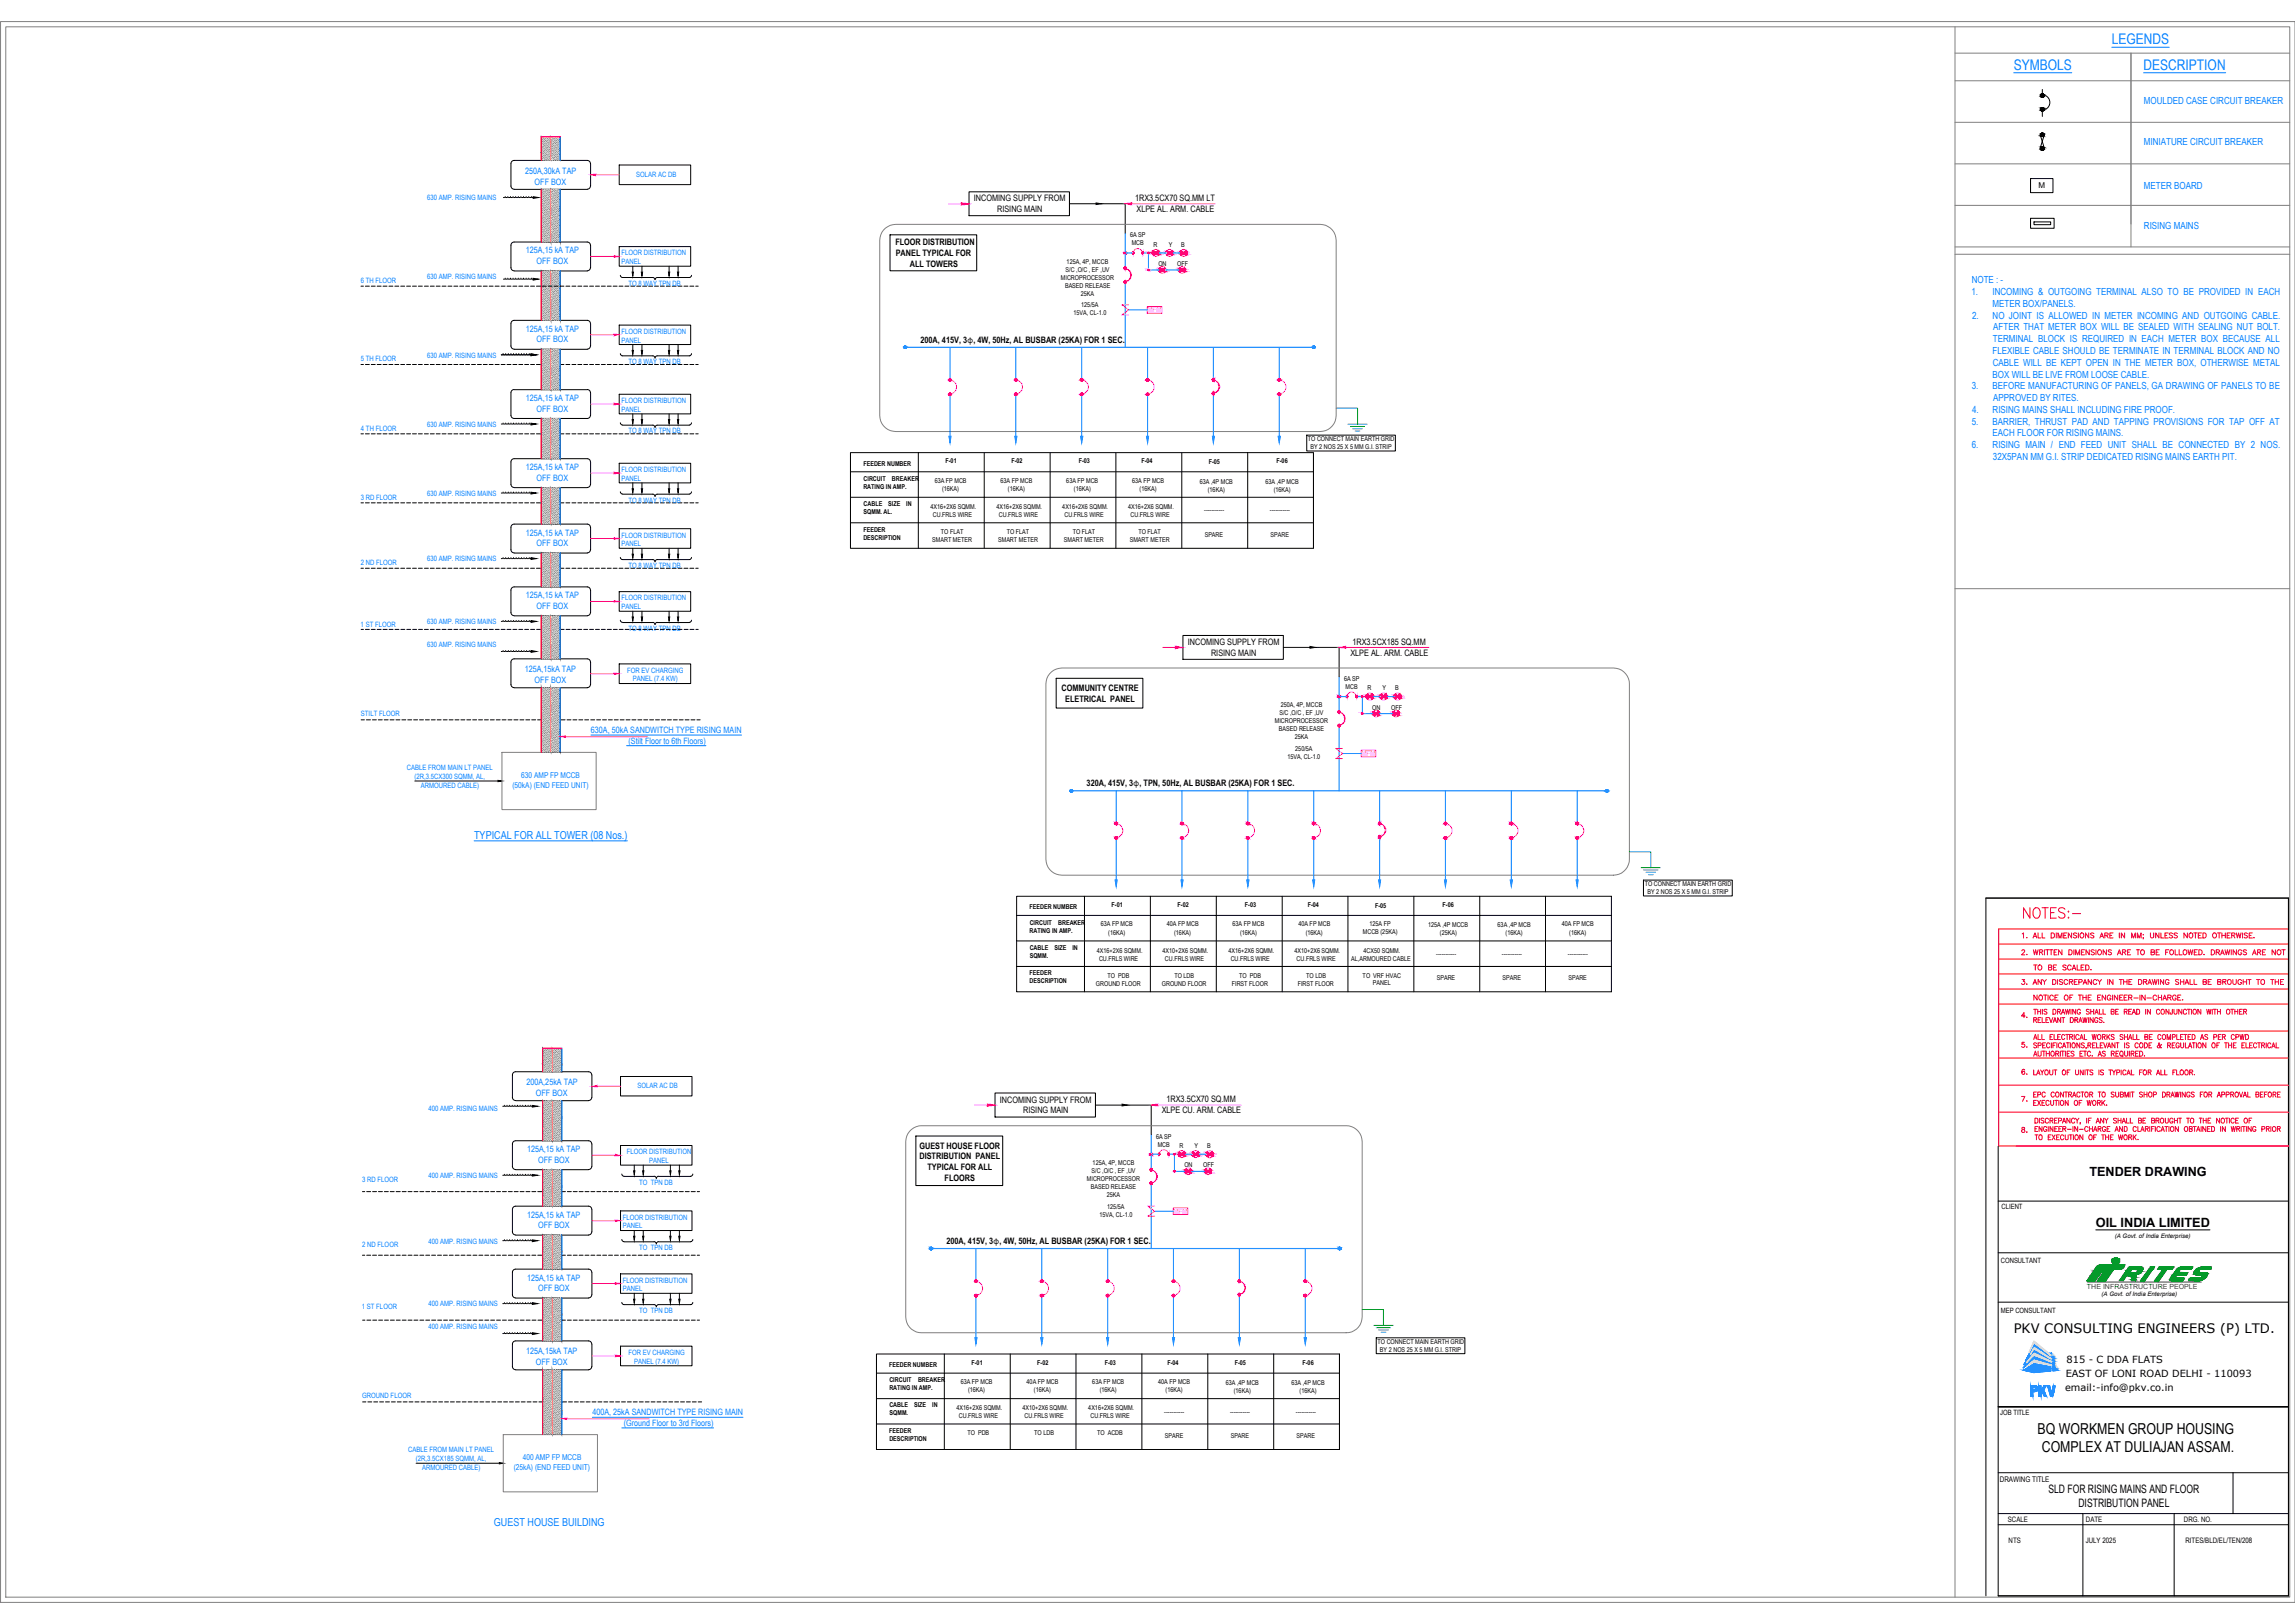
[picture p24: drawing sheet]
<svg xmlns="http://www.w3.org/2000/svg" width="594mm" height="420mm" viewBox="0 0 594 420" stroke-linecap="round" stroke-linejoin="round" font-family="sans-serif">
<defs><g id="words">
<text font-size="5.7" fill="#f00" x="522.8" y="238.8">NOTES:-</text>
<g font-size="4.4" fill="#f00">
<text x="522.5" y="244.1">1.</text>
<text x="522.5" y="248.4">2.</text>
<text x="522.5" y="256.1">3.</text>
<text x="522.5" y="272.3">5.</text>
<text x="522.5" y="279.4">6.</text>
<text x="522.5" y="286.5">7.</text>
</g>
<g font-size="4" fill="#f00">
<text x="522.5" y="264.6">4.</text>
<text x="522.5" y="294.2">8.</text>
</g>
<g font-size="3.9">
<text x="527.5" y="371.1">BQ WORKMEN GROUP HOUSING</text>
<text x="528.5" y="375.8">COMPLEX AT DULIAJAN ASSAM.</text>
</g>
<g font-size="3.8" fill="#007fff">
<text x="546.7" y="11.4">LEGENDS</text>
<text x="521.3" y="18">SYMBOLS</text>
<text x="554.9" y="18">DESCRIPTION</text>
</g>
<text font-size="3.4" x="521.3" y="345">PKV CONSULTING ENGINEERS (P) LTD.</text>
<g font-size="3.3">
<text x="540.9" y="304.5">TENDER DRAWING</text>
<text x="542.5" y="317.7">OIL INDIA LIMITED</text>
</g>
<g font-size="3">
<text x="530.2" y="386.5">SLD FOR RISING MAINS AND FLOOR</text>
<text x="538" y="390.1">DISTRIBUTION PANEL</text>
</g>
<g font-size="2.8" fill="#007fff">
<text x="122.7" y="217.1">TYPICAL FOR ALL TOWER (08 Nos.)</text>
<text x="127.9" y="395">GUEST HOUSE BUILDING</text>
</g>
<g font-size="2.5" fill="#007fff">
<text x="555" y="26.9">MOULDED CASE CIRCUIT BREAKER</text>
<text x="555" y="37.6">MINIATURE CIRCUIT BREAKER</text>
<text x="555" y="48.9">METER BOARD</text>
<text x="555" y="59.2">RISING MAINS</text>
<text x="510.3" y="76.4">1.</text>
<text x="510.4" y="73.3">NOTE : -</text>
<text x="515.8" y="76.4">INCOMING &amp; OUTGOING TERMINAL ALSO TO BE PROVIDED IN EACH</text>
<text x="510.5" y="82.5">2.</text>
<text x="515.8" y="79.5">METER BOX/PANELS.</text>
<text x="515.8" y="82.5">NO JOINT IS ALLOWED IN METER INCOMING AND OUTGOING CABLE.</text>
<text x="515.9" y="88.6">TERMINAL BLOCK IS REQUIRED IN EACH METER BOX BECAUSE ALL</text>
<text x="516" y="85.6">AFTER THAT METER BOX WILL BE SEALED WITH SEALING NUT BOLT.</text>
<text x="515.8" y="91.7">FLEXIBLE CABLE SHOULD BE TERMINATE IN TERMINAL BLOCK AND NO</text>
<text x="515.8" y="94.7">CABLE WILL BE KEPT OPEN IN THE METER BOX, OTHERWISE METAL</text>
<text x="510.4" y="100.8">3.</text>
<text x="515.8" y="97.7">BOX WILL BE LIVE FROM LOOSE CABLE.</text>
<text x="515.8" y="100.8">BEFORE MANUFACTURING OF PANELS, GA DRAWING OF PANELS TO BE</text>
<text x="510.5" y="106.9">4.</text>
<text x="515.8" y="106.9">RISING MAINS SHALL INCLUDING FIRE PROOF.</text>
<text x="516" y="103.8">APPROVED BY RITES.</text>
<text x="510.4" y="109.9">5.</text>
<text x="515.8" y="109.9">BARRIER, THRUST PAD AND TAPPING PROVISIONS FOR TAP OFF AT</text>
<text x="515.8" y="113">EACH FLOOR FOR RISING MAINS.</text>
<text x="510.4" y="116">6.</text>
<text x="515.8" y="116">RISING MAIN / END FEED UNIT SHALL BE CONNECTED BY 2 NOS.</text>
<text x="515.9" y="119.1">32X5PAN MM G.I. STRIP DEDICATED RISING MAINS EARTH PIT.</text>
</g>
<g font-size="2.5">
<text x="534.9" y="352.7">815 - C DDA FLATS</text>
<text x="534.7" y="356.4">EAST OF LONI ROAD DELHI - 110093</text>
<text x="534.6" y="360.2">email:-info@pkv.co.in</text>
</g>
<g font-size="2.3" fill="#007fff">
<text x="135.9" y="45">250A,30kA TAP</text>
<text x="138.4" y="47.8">OFF BOX</text>
<text x="136.1" y="65.6">125A,15 kA TAP</text>
<text x="138.9" y="68.4">OFF BOX</text>
<text x="136.1" y="85.9">125A,15 kA TAP</text>
<text x="138.9" y="88.6">OFF BOX</text>
<text x="136.1" y="103.8">125A,15 kA TAP</text>
<text x="138.9" y="106.6">OFF BOX</text>
<text x="136.1" y="121.7">125A,15 kA TAP</text>
<text x="138.9" y="124.4">OFF BOX</text>
<text x="136.1" y="138.6">125A,15 kA TAP</text>
<text x="138.9" y="141.4">OFF BOX</text>
<text x="136.1" y="154.9">125A,15 kA TAP</text>
<text x="138.9" y="157.6">OFF BOX</text>
<text x="135.8" y="174">125A,15kA TAP</text>
<text x="138.4" y="176.7">OFF BOX</text>
<text x="153" y="189.8">630A, 50kA SANDWITCH TYPE RISING MAIN</text>
<text x="162.7" y="192.6">(Stilt Floor to 6th Floors)</text>
<text x="136.3" y="281">200A,25kA TAP</text>
<text x="138.7" y="283.7">OFF BOX</text>
<text x="136.5" y="298.3">125A,15 kA TAP</text>
<text x="139.3" y="301">OFF BOX</text>
<text x="136.5" y="315.2">125A,15 kA TAP</text>
<text x="139.3" y="318">OFF BOX</text>
<text x="136.5" y="331.5">125A,15 kA TAP</text>
<text x="139.3" y="334.3">OFF BOX</text>
<text x="136.2" y="350.6">125A,15kA TAP</text>
<text x="138.7" y="353.3">OFF BOX</text>
<text x="153.3" y="366.4">400A, 25kA SANDWITCH TYPE RISING MAIN</text>
<text x="161.5" y="369.1">(Ground Floor to 3rd Floors)</text>
</g>
<g font-size="2.3">
<text x="252.1" y="52.2">INCOMING SUPPLY FROM</text>
<text x="293.8" y="52.1">1RX3.5CX70 SQ.MM LT</text>
<text x="258.1" y="54.9">RISING MAIN</text>
<text x="294.2" y="54.9">XLPE AL. ARM. CABLE</text>
<text x="231.8" y="63.5">FLOOR DISTRIBUTION</text>
<text x="231.9" y="66.3">PANEL TYPICAL FOR</text>
<text x="235.5" y="69.1">ALL TOWERS</text>
<text x="238.3" y="88.7">200A, 415V, 3ɸ, 4W, 50Hz, AL BUSBAR (25KA) FOR 1 SEC.</text>
<text x="307.5" y="167">INCOMING SUPPLY FROM</text>
<text x="350.1" y="167">1RX3.5CX185 SQ.MM</text>
<text x="313.5" y="169.8">RISING MAIN</text>
<text x="349.6" y="169.7">XLPE AL. ARM. CABLE</text>
<text x="274.8" y="178.9">COMMUNITY CENTRE</text>
<text x="275.7" y="181.7">ELETRICAL PANEL</text>
<text x="281.3" y="203.5">320A, 415V, 3ɸ, TPN, 50Hz, AL BUSBAR (25KA) FOR 1 SEC.</text>
<text x="258.8" y="285.5">INCOMING SUPPLY FROM</text>
<text x="301.9" y="285.4">1RX3.5CX70 SQ.MM</text>
<text x="264.9" y="288.2">RISING MAIN</text>
<text x="300.7" y="288.2">XLPE CU. ARM. CABLE</text>
<text x="238" y="297.4">GUEST HOUSE FLOOR</text>
<text x="238" y="300.1">DISTRIBUTION PANEL</text>
<text x="240.1" y="302.9">TYPICAL FOR ALL</text>
<text x="244.5" y="305.7">FLOORS</text>
<text x="245" y="322">200A, 415V, 3ɸ, 4W, 50Hz, AL BUSBAR (25KA) FOR 1 SEC.</text>
</g>
<text font-size="2.1" x="527.7" y="48.8">M</text>
<g font-size="2.1" fill="#007fff">
<text x="132.6" y="203.9">(50kA) (END FEED UNIT)</text>
<text x="134.9" y="201.4">630 AMP FP MCCB</text>
<text x="135.3" y="378">400 AMP FP MCCB</text>
<text x="133" y="380.5">(25kA) (END FEED UNIT)</text>
</g>
<text font-size="2" x="517.7" y="383.8">DRAWING TITLE</text>
<g font-size="1.9" fill="#007fff">
<text x="164.6" y="45.8">SOLAR AC DB</text>
<text x="110.5" y="51.7">630 AMP. RISING MAINS</text>
<text x="160.8" y="66.1">FLOOR DISTRIBUTION</text>
<text x="160.8" y="68.4">PANEL</text>
<text x="93.4" y="73.3">6 TH FLOOR</text>
<text x="110.5" y="72.3">630 AMP. RISING MAINS</text>
<text x="162.7" y="74">TO 8 WAY TPN DB</text>
<text x="160.8" y="86.4">FLOOR DISTRIBUTION</text>
<text x="160.8" y="88.7">PANEL</text>
<text x="93.4" y="93.6">5 TH FLOOR</text>
<text x="110.5" y="92.6">630 AMP. RISING MAINS</text>
<text x="162.7" y="94.3">TO 8 WAY TPN DB</text>
<text x="160.8" y="104.4">FLOOR DISTRIBUTION</text>
<text x="160.8" y="106.6">PANEL</text>
<text x="93.4" y="111.5">4 TH FLOOR</text>
<text x="110.5" y="110.5">630 AMP. RISING MAINS</text>
<text x="162.7" y="112.2">TO 8 WAY TPN DB</text>
<text x="160.8" y="122.2">FLOOR DISTRIBUTION</text>
<text x="160.8" y="124.5">PANEL</text>
<text x="93.4" y="129.4">3 RD FLOOR</text>
<text x="110.5" y="128.4">630 AMP. RISING MAINS</text>
<text x="162.7" y="130.1">TO 8 WAY TPN DB</text>
<text x="160.8" y="139.1">FLOOR DISTRIBUTION</text>
<text x="160.8" y="141.4">PANEL</text>
<text x="93.4" y="146.3">2 ND FLOOR</text>
<text x="110.5" y="145.3">630 AMP. RISING MAINS</text>
<text x="162.7" y="147">TO 8 WAY TPN DB</text>
<text x="160.8" y="155.4">FLOOR DISTRIBUTION</text>
<text x="110.5" y="161.6">630 AMP. RISING MAINS</text>
<text x="160.8" y="157.7">PANEL</text>
<text x="93.4" y="162.2">1 ST FLOOR</text>
<text x="110.5" y="167.4">630 AMP. RISING MAINS</text>
<text x="162.7" y="163.3">TO 8 WAY TPN DB</text>
<text x="162.3" y="174.1">FOR EV CHARGING</text>
<text x="163.8" y="176.4">PANEL (7.4 KW)</text>
<text x="93.4" y="185.3">STILT FLOOR</text>
<text x="105.3" y="199.4">CABLE FROM MAIN LT PANEL</text>
<text x="107.3" y="201.7">(2R,3.5CX300 SQMM, AL,</text>
<text x="108.9" y="204">ARMOURED CABLE)</text>
<text x="165" y="281.8">SOLAR AC DB</text>
<text x="110.9" y="287.7">400 AMP. RISING MAINS</text>
<text x="162.3" y="298.8">FLOOR DISTRIBUTION</text>
<text x="93.7" y="305.9">3 RD FLOOR</text>
<text x="110.9" y="305">400 AMP. RISING MAINS</text>
<text x="168.1" y="301.1">PANEL</text>
<text x="165.4" y="306.7">TO TPN DB</text>
<text x="161.2" y="315.8">FLOOR DISTRIBUTION</text>
<text x="93.8" y="322.9">2 ND FLOOR</text>
<text x="110.9" y="321.9">400 AMP. RISING MAINS</text>
<text x="161.2" y="318">PANEL</text>
<text x="165.4" y="323.6">TO TPN DB</text>
<text x="161.2" y="332">FLOOR DISTRIBUTION</text>
<text x="161.2" y="334.3">PANEL</text>
<text x="93.7" y="338.8">1 ST FLOOR</text>
<text x="110.9" y="338.2">400 AMP. RISING MAINS</text>
<text x="165.4" y="339.9">TO TPN DB</text>
<text x="110.9" y="344">400 AMP. RISING MAINS</text>
<text x="162.7" y="350.7">FOR EV CHARGING</text>
<text x="164.1" y="353">PANEL (7.4 KW)</text>
<text x="93.8" y="361.9">GROUND FLOOR</text>
<text x="105.7" y="376">CABLE FROM MAIN LT PANEL</text>
<text x="107.6" y="378.3">(2R,3.5CX185 SQMM, AL,</text>
<text x="109.3" y="380.6">ARMOURED CABLE)</text>
</g>
<g font-size="1.9" fill="#f0f">
<text x="297.1" y="80.9">MFM</text>
<text x="352.4" y="195.7">MFM</text>
<text x="303.8" y="314.2">MFM</text>
</g>
<g font-size="1.9">
<text x="518.1" y="312.9">CLIENT</text>
<text x="517.9" y="327">CONSULTANT</text>
<text x="517.9" y="339.8">MEP CONSULTANT</text>
<text x="517.8" y="366.3">JOB TITLE</text>
<text x="519.7" y="394">SCALE</text>
<text x="540" y="394">DATE</text>
<text x="565.3" y="393.9">DRG. NO.</text>
<text x="520" y="399.5">NTS</text>
<text x="539.9" y="399.5">JULY 2025</text>
<text x="565.7" y="399.3">RITES/BLD/EL/TEN/208</text>
</g>
<text font-size="1.8" fill="#009926" x="540.2" y="333.7">THE INFRASTRUCTURE PEOPLE</text>
<g font-size="1.7">
<text x="292.5" y="61.5">6A SP</text>
<text x="293" y="63.5">MCB</text>
<text x="298.6" y="63.9">R</text>
<text x="302.5" y="63.9">Y</text>
<text x="305.8" y="63.9">B</text>
<text x="275.8" y="70.4">S/C ,O/C , EF ,UV</text>
<text x="276.1" y="68.2">125A, 4P, MCCB</text>
<text x="299.9" y="68.9">ON</text>
<text x="304.7" y="68.9">OFF</text>
<text x="274.6" y="72.4">MICROPROCESSOR</text>
<text x="275.7" y="74.5">BASED RELEASE</text>
<text x="279.8" y="76.6">25KA</text>
<text x="277.9" y="81.6">15VA, CL-1.0</text>
<text x="279.9" y="79.5">125/5A</text>
<text x="244.7" y="120">F-01</text>
<text x="261.8" y="120">F-02</text>
<text x="279.2" y="120">F-03</text>
<text x="295.5" y="120">F-04</text>
<text x="330.4" y="120">F-06</text>
<text x="338.6" y="114.2">TO CONNECT MAIN EARTH GRID</text>
<text x="339.2" y="116.3">BY 2 NOS 25 X 5 MM G.I. STRIP</text>
<text x="223.5" y="120.5">FEEDER NUMBER</text>
<text x="223.5" y="124.5">CIRCUIT</text>
<text x="230.9" y="124.5">BREAKER</text>
<text x="241.9" y="125">63A FP MCB</text>
<text x="259" y="125">63A FP MCB</text>
<text x="276" y="125">63A FP MCB</text>
<text x="293.1" y="125">63A FP MCB</text>
<text x="310.6" y="125.2">63A ,4P MCB</text>
<text x="312.9" y="120.1">F-05</text>
<text x="327.6" y="125.2">63A ,4P MCB</text>
<text x="223.5" y="126.6">RATING IN AMP.</text>
<text x="223.5" y="131">CABLE</text>
<text x="229.9" y="131">SIZE</text>
<text x="234.6" y="131">IN</text>
<text x="240.9" y="131.7">4X16+2X6 SQMM.</text>
<text x="243.9" y="127.1">(16KA)</text>
<text x="257.9" y="131.7">4X16+2X6 SQMM.</text>
<text x="260.9" y="127.1">(16KA)</text>
<text x="275" y="131.7">4X16+2X6 SQMM.</text>
<text x="278" y="127.1">(16KA)</text>
<text x="292" y="131.7">4X16+2X6 SQMM.</text>
<text x="295" y="127.1">(16KA)</text>
<text x="312.6" y="127.3">(16KA)</text>
<text x="329.7" y="127.3">(16KA)</text>
<text x="223.5" y="137.7">FEEDER</text>
<text x="223.5" y="133.1">SQMM. AL.</text>
<text x="241.5" y="133.8">CU.FRLS WIRE</text>
<text x="258.5" y="133.8">CU.FRLS WIRE</text>
<text x="275.6" y="133.8">CU.FRLS WIRE</text>
<text x="292.6" y="133.8">CU.FRLS WIRE</text>
<text x="311.7" y="132.6">-----------</text>
<text x="328.7" y="132.6">-----------</text>
<text x="223.5" y="139.8">DESCRIPTION</text>
<text x="241.3" y="140.3">SMART METER</text>
<text x="243.6" y="138.2">TO FLAT</text>
<text x="258.4" y="140.3">SMART METER</text>
<text x="260.6" y="138.2">TO FLAT</text>
<text x="275.4" y="140.3">SMART METER</text>
<text x="277.7" y="138.2">TO FLAT</text>
<text x="292.5" y="140.3">SMART METER</text>
<text x="294.7" y="138.2">TO FLAT</text>
<text x="311.8" y="138.9">SPARE</text>
<text x="328.9" y="138.9">SPARE</text>
<text x="347.9" y="176.3">6A SP</text>
<text x="348.3" y="178.4">MCB</text>
<text x="354" y="178.7">R</text>
<text x="357.9" y="178.7">Y</text>
<text x="361.1" y="178.7">B</text>
<text x="331.2" y="185.2">S/C ,O/C , EF ,UV</text>
<text x="331.5" y="183.1">250A, 4P, MCCB</text>
<text x="355.2" y="183.7">ON</text>
<text x="360.1" y="183.7">OFF</text>
<text x="330" y="187.2">MICROPROCESSOR</text>
<text x="331.1" y="189.4">BASED RELEASE</text>
<text x="335.2" y="191.4">25KA</text>
<text x="333.3" y="196.5">15VA, CL-1.0</text>
<text x="335.3" y="194.4">250/5A</text>
<text x="425.8" y="229.4">TO CONNECT MAIN EARTH GRID</text>
<text x="426.4" y="231.5">BY 2 NOS 25 X 5 MM G.I. STRIP</text>
<text x="266.5" y="235.4">FEEDER NUMBER</text>
<text x="266.5" y="239.4">CIRCUIT</text>
<text x="273.9" y="239.4">BREAKER</text>
<text x="285" y="239.8">63A FP MCB</text>
<text x="287.8" y="234.8">F-01</text>
<text x="302" y="239.8">40A FP MCB</text>
<text x="304.8" y="234.8">F-02</text>
<text x="319" y="239.8">63A FP MCB</text>
<text x="322.3" y="234.8">F-03</text>
<text x="336.1" y="239.8">40A FP MCB</text>
<text x="338.5" y="234.8">F-04</text>
<text x="354.5" y="239.8">125A FP</text>
<text x="356" y="234.9">F-05</text>
<text x="373.4" y="234.8">F-06</text>
<text x="404.3" y="239.8">40A FP MCB</text>
<text x="266.5" y="241.5">RATING IN AMP.</text>
<text x="266.5" y="245.8">CABLE</text>
<text x="272.9" y="245.8">SIZE</text>
<text x="277.6" y="245.8">IN</text>
<text x="286.9" y="241.9">(16KA)</text>
<text x="303.9" y="241.9">(16KA)</text>
<text x="321" y="241.9">(16KA)</text>
<text x="338" y="241.9">(16KA)</text>
<text x="352.8" y="241.9">MCCB (25KA)</text>
<text x="369.7" y="240">125A ,4P MCCB</text>
<text x="372.7" y="242.1">(25KA)</text>
<text x="387.7" y="240">63A ,4P MCB</text>
<text x="389.7" y="242.1">(16KA)</text>
<text x="406.2" y="241.9">(16KA)</text>
<text x="266.5" y="247.9">SQMM.</text>
<text x="283.9" y="246.6">4X16+2X6 SQMM.</text>
<text x="284.5" y="248.7">CU.FRLS WIRE</text>
<text x="300.9" y="246.6">4X10+2X6 SQMM.</text>
<text x="301.6" y="248.7">CU.FRLS WIRE</text>
<text x="318" y="246.6">4X16+2X6 SQMM.</text>
<text x="318.6" y="248.7">CU.FRLS WIRE</text>
<text x="335.1" y="246.6">4X10+2X6 SQMM.</text>
<text x="335.6" y="248.7">CU.FRLS WIRE</text>
<text x="349.8" y="248.7">AL,ARMOURED CABLE</text>
<text x="353" y="246.6">4CX50 SQMM.</text>
<text x="371.8" y="247.4">-----------</text>
<text x="388.8" y="247.4">-----------</text>
<text x="405.9" y="247.4">-----------</text>
<text x="266.5" y="252.5">FEEDER</text>
<text x="266.5" y="254.6">DESCRIPTION</text>
<text x="283.7" y="255.1">GROUND FLOOR</text>
<text x="286.7" y="253.1">TO PDB</text>
<text x="300.8" y="255.1">GROUND FLOOR</text>
<text x="304" y="253.1">TO LDB</text>
<text x="318.9" y="255.1">FIRST FLOOR</text>
<text x="320.8" y="253.1">TO PDB</text>
<text x="335.9" y="255.1">FIRST FLOOR</text>
<text x="338.1" y="253.1">TO LDB</text>
<text x="352.7" y="253.1">TO VRF HVAC</text>
<text x="355.4" y="255.1">PANEL</text>
<text x="371.9" y="253.7">SPARE</text>
<text x="388.9" y="253.7">SPARE</text>
<text x="406" y="253.7">SPARE</text>
<text x="299.3" y="294.8">6A SP</text>
<text x="299.7" y="296.9">MCB</text>
<text x="305.3" y="297.2">R</text>
<text x="309.2" y="297.2">Y</text>
<text x="312.5" y="297.2">B</text>
<text x="281.4" y="305.7">MICROPROCESSOR</text>
<text x="282.5" y="303.7">S/C ,O/C , EF ,UV</text>
<text x="282.8" y="301.6">125A, 4P, MCCB</text>
<text x="306.6" y="302.2">ON</text>
<text x="311.5" y="302.2">OFF</text>
<text x="282.4" y="307.8">BASED RELEASE</text>
<text x="286.5" y="309.9">25KA</text>
<text x="284.6" y="315">15VA, CL-1.0</text>
<text x="286.6" y="312.9">125/5A</text>
<text x="356.6" y="347.9">TO CONNECT MAIN EARTH GRID</text>
<text x="230.2" y="353.9">FEEDER NUMBER</text>
<text x="251.5" y="353.3">F-01</text>
<text x="268.5" y="353.3">F-02</text>
<text x="286" y="353.3">F-03</text>
<text x="302.2" y="353.3">F-04</text>
<text x="319.6" y="353.4">F-05</text>
<text x="337.2" y="353.3">F-06</text>
<text x="357.2" y="350">BY 2 NOS 25 X 5 MM G.I. STRIP</text>
<text x="230.2" y="357.9">CIRCUIT</text>
<text x="230.2" y="360">RATING IN AMP.</text>
<text x="237.6" y="357.9">BREAKER</text>
<text x="248.7" y="358.3">63A FP MCB</text>
<text x="265.7" y="358.3">40A FP MCB</text>
<text x="282.8" y="358.3">63A FP MCB</text>
<text x="299.8" y="358.3">40A FP MCB</text>
<text x="317.3" y="358.5">63A ,4P MCB</text>
<text x="334.3" y="358.5">63A ,4P MCB</text>
<text x="230.2" y="364.3">CABLE</text>
<text x="236.6" y="364.3">SIZE</text>
<text x="241.3" y="364.3">IN</text>
<text x="247.6" y="365.1">4X16+2X6 SQMM.</text>
<text x="250.6" y="360.4">(16KA)</text>
<text x="264.7" y="365.1">4X10+2X6 SQMM.</text>
<text x="267.6" y="360.4">(16KA)</text>
<text x="281.7" y="365.1">4X16+2X6 SQMM.</text>
<text x="284.7" y="360.4">(16KA)</text>
<text x="301.4" y="365.9">-----------</text>
<text x="301.7" y="360.4">(16KA)</text>
<text x="318.4" y="365.9">-----------</text>
<text x="319.4" y="360.6">(16KA)</text>
<text x="335.5" y="365.9">-----------</text>
<text x="336.4" y="360.6">(16KA)</text>
<text x="230.2" y="371">FEEDER</text>
<text x="230.3" y="366.4">SQMM.</text>
<text x="248.2" y="367.2">CU.FRLS WIRE</text>
<text x="250.4" y="371.5">TO PDB</text>
<text x="265.2" y="367.2">CU.FRLS WIRE</text>
<text x="267.7" y="371.5">TO LDB</text>
<text x="282.3" y="367.2">CU.FRLS WIRE</text>
<text x="284" y="371.5">TO ACDB</text>
<text x="230.2" y="373.1">DESCRIPTION</text>
<text x="301.5" y="372.2">SPARE</text>
<text x="318.6" y="372.2">SPARE</text>
<text x="335.6" y="372.2">SPARE</text>
</g>
<g font-size="1.6">
<text x="547.4" y="320.4">(A Govt. of India Enterprise)</text>
<text x="544" y="335.6">(A Govt. of India Enterprise)</text>
</g>
</g></defs>
<!-- layer: PKV-EL-TITLE BLOCK -->
<g fill="none" stroke="#808080" stroke-width=".26">
<path d="M.1 5.6h594v409.2h-594zM1.5 6.9h591.2v406.6h-591.2zM506.1 6.9v406.6M506.1 13.8h86.6M551.6 13.8v50.1M506.1 20.9h86.6M506.1 31.7h86.6M506.1 42.4h86.6M506.1 53.2h86.6M506.1 65.8h86.6M506.1 63.9h86.6M506.1 152.4h86.6"/>
<path d="M129.9 194.8h24.4v14.8h-24.4zM130.3 371.4h24.4v14.8h-24.4z"/>
</g>
<!-- layer: PKV-EL-LINE -->
<g fill="none" stroke="#000" stroke-width=".26">
<path d="M528.1 34.9l1.1 3.6M528.7 23.2v2M528.7 27.9v2.2M529.2 34.9l-1.1 3.6M529.4 24.7a1.97 1.97 0 0 1 1.2 1.8 1.97 1.97 0 0 1-1.2 1.8M525.6 46.2h5.8v3.7h-5.8zM525.6 56.5h6.1v2.6h-6.1zM526.5 57.4h4.3v.8h-4.3zM163.8 68.9v1.5M166.2 68.9v1.5M173.2 68.9v1.5M175.5 68.9v1.5"/>
<path d="M163.8 89.2v1.5M166.2 89.2v1.5M173.2 89.2v1.5M175.5 89.2v1.5M163.8 107.1v1.5M166.2 107.1v1.5M173.2 107.1v1.5M175.5 107.1v1.5M163.8 125v1.5M166.2 125v1.5M173.2 125v1.5M175.5 125v1.5"/>
<path d="M163.8 141.9v1.6M163.8 158.2v1.5M166.2 141.9v1.6M166.2 158.2v1.5M173.2 141.9v1.6M173.2 158.2v1.5M175.5 141.9v1.6M175.5 158.2v1.5M107.4 202.2h21.5M164.2 301.6v1.5M164.2 318.6v1.4M166.5 301.6v1.5"/>
<path d="M166.5 318.6v1.4M173.5 301.6v1.5M173.5 318.6v1.4M175.9 301.6v1.5M175.9 318.6v1.4M164.2 334.8v1.5M166.5 334.8v1.5M173.5 334.8v1.5M175.9 334.8v1.5M107.7 378.8h21.6"/>
<circle cx="528.7" cy="38.5" r=".44"/>
<circle cx="528.7" cy="34.9" r=".44"/>
<circle cx="528.7" cy="28.3" r=".44"/>
<circle cx="528.7" cy="24.7" r=".44"/>
</g>
<g fill="#000" stroke="#000" stroke-width=".26">
<path d="M163.6 70.4h.4l-.2 1.1zM166 70.4h.3l-.1 1.1zM173 70.4h.4l-.2 1.1zM175.4 70.4h.3l-.2 1.1zM163.6 90.7h.4l-.2 1zM166 90.7h.3l-.1 1zM173 90.7h.4l-.2 1zM175.4 90.7h.3l-.2 1zM163.6 108.6h.4l-.2 1.1zM166 108.6h.3l-.1 1.1zM173 108.6h.4l-.2 1.1zM175.4 108.6h.3l-.2 1.1z"/>
<path d="M163.6 126.5h.4l-.2 1.1zM166 126.5h.3l-.1 1.1zM173 126.5h.4l-.2 1.1zM175.4 126.5h.3l-.2 1.1zM163.6 159.7h.4l-.2 1zM163.6 143.5h.4l-.2 1zM166 159.7h.3l-.1 1zM166 143.5h.3l-.1 1zM173 159.7h.4l-.2 1zM173 143.5h.4l-.2 1zM175.4 159.7h.3l-.2 1zM175.4 143.5h.3l-.2 1z"/>
<path d="M128.9 202l1 .2-1 .2zM164 303.1h.4l-.2 1zM166.3 303.1h.4l-.2 1zM173.4 303.1h.3l-.2 1zM175.7 303.1h.3l-.1 1zM164 336.3h.4l-.2 1.1zM164 320h.4l-.2 1.1zM166.3 336.3h.4l-.2 1.1zM166.3 320h.4l-.2 1.1zM173.4 336.3h.3l-.2 1.1zM173.4 320h.3l-.2 1.1zM175.7 336.3h.3l-.1 1.1z"/>
<path d="M175.7 320h.3l-.1 1.1zM129.3 378.6l1 .2-1 .2z"/>
<path d="M528.6 34.5h.2zM528.5 34.5h.3z"/>
<path d="M528.6 38l.2 .1zM528.5 38.1h.3z"/>
<path d="M528.6 24.3h.2zM528.5 24.3h.3z"/>
<path d="M528.6 27.9h.2zM528.5 27.9h.3z"/>
<path d="M528.5 34.5h.4zM528.5 34.5h.4z"/>
<path d="M528.5 35.3h.3zM528.5 35.3h.2z"/>
<path d="M528.5 38.1h.4zM528.5 38.1h.4z"/>
<path d="M528.5 38.9h.3zM528.5 38.9h.2z"/>
<path d="M528.5 24.3h.4zM528.5 24.3h.4z"/>
<path d="M528.5 25.2h.3zM528.5 25.2h.2z"/>
<path d="M528.5 27.9h.4zM528.5 27.9h.4z"/>
<path d="M528.5 28.7h.3zM528.5 28.7h.2z"/>
<path d="M528.5 34.5h.4zM528.4 34.5h.5z"/>
<path d="M528.5 35.3h.4zM528.5 35.3h.3z"/>
<path d="M528.5 38.1h.4zM528.4 38.1h.5z"/>
<path d="M528.5 38.9h.4zM528.5 38.9h.3z"/>
<path d="M528.5 24.3l.4 .1zM528.4 24.4h.5z"/>
<path d="M528.5 25.1h.4zM528.5 25.1l.3 .1z"/>
<path d="M528.5 27.9h.4zM528.4 27.9h.5z"/>
<path d="M528.5 28.7h.4zM528.5 28.7h.3z"/>
<path d="M528.4 34.5l.6 .1zM528.3 34.6h.7z"/>
<path d="M528.4 35.3h.5zM528.4 35.3h.5z"/>
<path d="M528.4 38.1l.6 .1zM528.4 38.1l.6 .1z"/>
<path d="M528.4 38.8h.5zM528.4 38.8l.5 .1z"/>
<path d="M528.4 24.4h.6zM528.3 24.4h.7z"/>
<path d="M528.4 25.1h.5zM528.4 25.1h.5z"/>
<path d="M528.4 27.9l.6 .1zM528.4 27.9l.6 .1z"/>
<path d="M528.4 28.7h.5zM528.4 28.7h.5z"/>
<path d="M528.3 34.6l.8 .1zM528.3 34.6l.8 .1z"/>
<path d="M528.3 35.2h.7zM528.3 35.2l.6 .1z"/>
<path d="M528.3 38.2h.8zM528.3 38.2h.8z"/>
<path d="M528.3 38.8h.7zM528.3 38.8h.6z"/>
<path d="M528.3 24.4l.8 .1zM528.3 24.4l.8 .1z"/>
<path d="M528.3 25.1h.7zM528.3 25.1h.6z"/>
<path d="M528.3 28l.8 .1zM528.3 28l.8 .1z"/>
<path d="M528.3 28.6h.7zM528.3 28.6l.6 .1z"/>
<path d="M528.3 34.7h.8zM528.3 34.7h.8z"/>
<path d="M528.3 35.1h.8zM528.3 35.1l.7 .1z"/>
<path d="M528.3 38.2l.8 .1zM528.3 38.2l.8 .1z"/>
<path d="M528.3 38.7h.8zM528.3 38.7l.7 .1z"/>
<path d="M528.3 24.5l.8 .1zM528.3 24.5l.8 .1z"/>
<path d="M528.3 25h.8zM528.3 25l.7 .1z"/>
<path d="M528.3 28.1l.8 .1zM528.3 28.1l.8 .1z"/>
<path d="M528.3 28.5h.8zM528.3 28.5l.7 .1z"/>
<path d="M528.2 34.7l.9 .1zM528.2 34.7l.9 .1z"/>
<path d="M528.2 34.8l.9 .1zM528.2 34.8l.9 .1z"/>
<path d="M528.2 34.9l.9 .1zM528.2 34.9l.9 .1z"/>
<path d="M528.2 35l.9 .1zM528.2 35l.9 .1z"/>
<path d="M528.2 35.1h.9zM528.2 35.1h.9z"/>
<path d="M528.2 38.3l.9 .1zM528.2 38.3l.9 .1z"/>
<path d="M528.2 38.4l.9 .1zM528.2 38.4l.9 .1z"/>
<path d="M528.2 38.5l.9 .1zM528.2 38.5l.9 .1z"/>
<path d="M528.2 38.6l.9 .1zM528.2 38.6l.9 .1z"/>
<path d="M528.2 38.7h.9zM528.2 38.7h.9z"/>
<path d="M528.2 24.6h.9zM528.2 24.6h.9z"/>
<path d="M528.2 24.6l.9 .1zM528.2 24.6l.9 .1z"/>
<path d="M528.2 24.7l.9 .1zM528.2 24.7l.9 .1z"/>
<path d="M528.2 24.8l.9 .1zM528.2 24.8l.9 .1z"/>
<path d="M528.2 24.9h.9zM528.2 24.9l.9 .1z"/>
<path d="M528.2 28.2h.9zM528.2 28.2h.9z"/>
<path d="M528.2 28.2l.9 .1zM528.2 28.2l.9 .1z"/>
<path d="M528.2 28.3l.9 .1zM528.2 28.3l.9 .1z"/>
<path d="M528.2 28.4l.9 .1zM528.2 28.4l.9 .1z"/>
<path d="M528.2 28.5h.9zM528.2 28.5h.9z"/>
</g>
<!-- layer: PKV-EL-TEXT -->
<path d="M521.3 18.8h15M546.7 12.2h14.8M554.9 18.8h21.2M153 190.3h39M162.2 193h20.5M122.7 217.7h39.7M153.3 366.9h39M161 369.7h23.7" fill="none" stroke="#007fff" stroke-width=".26"/>
<!-- layer: PKV -EL- RECTANGLE LINE -->
<g fill="none" stroke="#000" stroke-width=".26">
<path d="M132.3 42.4a.82 .82 0 0 1 .8-.9h18.9a.83 .83 0 0 1 .8 .9M132.3 42.4v5.8a.82 .82 0 0 0 .8 .8M133.1 49h18.9M152.9 42.4l-.1 5.8a.82 .82 0 0 1-.8 .8M133.1 70.1a.83 .83 0 0 1-.8-.8v-5.8a.82 .82 0 0 1 .8-.8h18.9a.83 .83 0 0 1 .8 .8l.1 5.8a.91 .91 0 0 1-.9 .8M133.1 70.1h18.9M132.3 83.8a.82 .82 0 0 1 .8-.9h18.9a.83 .83 0 0 1 .8 .9M132.3 83.8v5.8a.82 .82 0 0 0 .8 .8h18.9a.91 .91 0 0 0 .8-.8l.1-5.8M132.3 107.5a.82 .82 0 0 0 .8 .8h18.9a.83 .83 0 0 0 .8-.8M133.1 100.8a.82 .82 0 0 0-.8 .9v5.8M133.1 100.9h18.9M152 100.8a.82 .82 0 0 1 .8 .9l.1 5.8"/>
<path d="M132.3 136.5a.82 .82 0 0 1 .8-.8h18.9a.83 .83 0 0 1 .8 .8M132.3 136.5v5.8a.82 .82 0 0 0 .8 .8l18.9 .1a.91 .91 0 0 0 .8-.9l.1-5.8M132.3 125.4v-5.8a.82 .82 0 0 1 .8-.9h18.9a.83 .83 0 0 1 .8 .9l.1 5.8M132.3 125.4a.82 .82 0 0 0 .8 .8M133.1 126.2h18.9M152.8 125.4a.82 .82 0 0 1-.8 .8M133.1 159.4a.83 .83 0 0 1-.8-.8v-5.8a.82 .82 0 0 1 .8-.9h18.9a.83 .83 0 0 1 .8 .9l.1 5.8a.91 .91 0 0 1-.9 .8M133.1 159.4h18.9M132.3 171.4a.82 .82 0 0 1 .8-.8h18.9a.83 .83 0 0 1 .8 .8M132.3 171.4v5.8a.82 .82 0 0 0 .8 .8l18.9 .1a.91 .91 0 0 0 .8-.9l.1-5.8M133.5 277.5a.82 .82 0 0 0-.9 .8v5.8a.83 .83 0 0 0 .9 .8M133.5 277.5h18.9"/>
<path d="M152.4 277.5a.82 .82 0 0 1 .8 .8M153.2 278.3v5.8M133.5 295.3a.82 .82 0 0 0-.9 .8v5.9a.83 .83 0 0 0 .9 .8M133.5 295.3h18.9M133.5 284.9h18.9M152.4 295.3a.82 .82 0 0 1 .8 .8M153.2 284.1a.82 .82 0 0 1-.8 .8M153.2 296.2v5.8M132.6 318.9a.82 .82 0 0 0 .9 .8M133.5 312.3a.82 .82 0 0 0-.9 .8v5.8M133.5 312.3h18.9M133.5 319.7h18.9"/>
<path d="M133.5 302.8h18.9M152.4 312.3a.82 .82 0 0 1 .8 .8M153.2 318.9a.82 .82 0 0 1-.8 .8M153.2 301.9a.82 .82 0 0 1-.8 .9M153.2 313.1v5.8M132.6 335.2a.82 .82 0 0 0 .9 .8M133.5 328.5a.82 .82 0 0 0-.9 .9v5.8M133.5 328.5h18.9M133.5 336h18.9M152.4 328.5a.82 .82 0 0 1 .8 .9M153.2 335.2a.82 .82 0 0 1-.8 .8M153.2 329.4v5.8"/>
<path d="M132.6 353.8a.82 .82 0 0 0 .9 .8M133.5 347.1a.82 .82 0 0 0-.9 .9v5.8M133.5 347.1h18.9M133.5 354.6h18.9M152.4 347.1a.82 .82 0 0 1 .8 .9M153.2 353.8a.82 .82 0 0 1-.8 .8M153.2 348v5.8"/>
</g>
<!-- layer: PKV-EL-TEXT -->
<g fill="#000" stroke="#000" stroke-width=".26">
<path d="M138 50.9l1.4 .2-1.4 .3zM138 72.1l1.4 .2-1.4 .2zM137.5 91.6l1.3 .3-1.3 .2zM137.5 109.6l1.3 .2-1.3 .2zM137.5 127.4l1.3 .2-1.3 .3zM137.5 144.4l1.3 .2-1.3 .2zM137.5 160.7l1.3 .2-1.3 .2zM137.5 168.4l1.3 .3-1.3 .2zM137.8 286.2l1.4 .2-1.4 .2zM137.8 304l1.4 .2-1.4 .3zM137.8 337.2l1.4 .3-1.4 .2zM137.8 321l1.4 .2-1.4 .2z"/>
<path d="M137.8 345l1.4 .2-1.4 .3z"/>
</g>
<g fill="none" stroke="#000" stroke-width=".26">
<path d="M130.3 51.1h.3M130.8 51.1h.1M131 51.1h.3M131.5 51.1h.1M131.6 51.1h.4M132.1 51.1h.1M132.3 51.1h.3M132.8 51.1h.1M133 51.1h.3M133.5 51.1h.1M133.7 51.1h.3M134.2 51.1h.1"/>
<path d="M134.3 51.1h.4M134.8 51.1h.1M135 51.1h.4M135.5 51.1h.1M135.7 51.1h.3M136.2 51.1h.1M136.4 51.1h.3M136.9 51.1h.1M137 51.1h.4M137.6 51.1h.1M137.7 51.1h.3M250.8 49.7h26v6.1h-26z"/>
<path d="M130.3 72.3h.3M130.8 72.3h.1M131 72.3h.3M131.5 72.3h.1M131.6 72.3h.4M132.1 72.3h.1M132.3 72.3h.3M132.8 72.3h.1M133 72.3h.3M133.5 72.3h.1M133.7 72.3h.3M134.2 72.3h.1"/>
<path d="M134.3 72.3h.4M134.8 72.3h.1M135 72.3h.4M135.5 72.3h.1M135.7 72.3h.3M136.2 72.3h.1M136.4 72.3h.3M136.9 72.3h.1M137 72.3h.4M137.6 72.3h.1M137.7 72.3h.3M230.4 60.8h22.4v9.3h-22.4z"/>
<path d="M129.8 91.9h.3M130.2 91.9h.1M130.4 91.9h.3M130.9 91.9h.1M131.1 91.9h.3M131.6 91.9h.1M131.8 91.9h.3M132.3 91.9h.1M132.4 91.9h.4M132.9 91.9h.1M133.1 91.9h.3M133.6 91.9h.1"/>
<path d="M133.8 91.9h.3M134.3 91.9h.1M134.5 91.9h.3M135 91.9h.1M135.1 91.9h.4M135.7 91.9h.1M135.8 91.9h.4M136.3 91.9h.1M136.5 91.9h.3M137 91.9h.1M137.2 91.9h.3M129.8 109.8h.3"/>
<path d="M130.2 109.8h.1M130.4 109.8h.3M130.9 109.8h.1M131.1 109.8h.3M131.6 109.8h.1M131.8 109.8h.3M132.3 109.8h.1M132.4 109.8h.4M132.9 109.8h.1M133.1 109.8h.3M133.6 109.8h.1M133.8 109.8h.3"/>
<path d="M134.3 109.8h.1M134.5 109.8h.3M135 109.8h.1M135.1 109.8h.4M135.7 109.8h.1M135.8 109.8h.4M136.3 109.8h.1M136.5 109.8h.3M137 109.8h.1M137.2 109.8h.3M220.1 117.2h119.9v24.7h-119.9zM237.7 117.2v24.7"/>
<path d="M254.8 117.2v24.7M271.8 117.2v24.7M288.9 117.2v24.7M305.9 117.2v24.7M323 117.2v24.7M338.3 112.6h22.9v4.2h-22.9zM129.8 127.6h.3M130.2 127.6h.1M130.4 127.6h.3M130.9 127.6h.1M131.1 127.6h.3M131.6 127.6h.1"/>
<path d="M131.8 127.6h.3M132.3 127.6h.1M132.4 127.6h.4M132.9 127.6h.1M133.1 127.6h.3M133.6 127.6h.1M133.8 127.6h.3M134.3 127.6h.1M134.5 127.6h.3M135 127.6h.1M135.1 127.6h.4M135.7 127.6h.1"/>
<path d="M135.8 127.6h.4M136.3 127.6h.1M136.5 127.6h.3M137 127.6h.1M137.2 127.6h.3M220.1 122.1h119.9M220.1 128.7h119.9M220.1 135.3h119.9M129.8 144.6h.3M130.2 144.6h.1M130.4 144.6h.3M130.9 144.6h.1"/>
<path d="M131.1 144.6h.3M131.6 144.6h.1M131.8 144.6h.3M132.3 144.6h.1M132.4 144.6h.4M132.9 144.6h.1M133.1 144.6h.3M133.6 144.6h.1M133.8 144.6h.3M134.3 144.6h.1M134.5 144.6h.3M135 144.6h.1"/>
<path d="M135.1 144.6h.4M135.7 144.6h.1M135.8 144.6h.4M136.3 144.6h.1M136.5 144.6h.3M137 144.6h.1M137.2 144.6h.3M129.8 160.9h.3M129.8 168.7h.3M130.2 160.9h.1M130.2 168.7h.1M130.4 160.9h.3"/>
<path d="M130.4 168.7h.3M130.9 160.9h.1M130.9 168.7h.1M131.1 160.9h.3M131.1 168.7h.3M131.6 160.9h.1M131.6 168.7h.1M131.8 160.9h.3M131.8 168.7h.3M132.3 160.9h.1M132.3 168.7h.1M132.4 160.9h.4"/>
<path d="M132.4 168.7h.4M132.9 160.9h.1M132.9 168.7h.1M133.1 160.9h.3M133.1 168.7h.3M133.6 160.9h.1M133.6 168.7h.1M133.8 160.9h.3M133.8 168.7h.3M134.3 160.9h.1M134.3 168.7h.1M134.5 160.9h.3"/>
<path d="M134.5 168.7h.3M135 160.9h.1M135 168.7h.1M135.1 160.9h.4M135.1 168.7h.4M135.7 160.9h.1M135.7 168.7h.1M135.8 160.9h.4M135.8 168.7h.4M136.3 160.9h.1M136.3 168.7h.1M136.5 160.9h.3"/>
<path d="M136.5 168.7h.3M137 160.9h.1M137 168.7h.1M137.2 160.9h.3M137.2 168.7h.3M273.4 175.6h22.4v7.7h-22.4zM306.2 164.5h26v6.2h-26zM263.2 232h153.9v24.8h-153.9zM263.2 237h153.9M280.7 232v24.8M297.8 232v24.8M314.8 232v24.8"/>
<path d="M331.9 232v24.8M348.9 232v24.8M366 232v24.8M383 232v24.8M400.1 232v24.8M425.4 227.8h23v4.1h-23zM263.2 243.6h153.9M263.2 250.2h153.9M130.1 286.4h.3M130.6 286.4h.1M130.7 286.4h.4M131.2 286.4h.1"/>
<path d="M131.4 286.4h.4M131.9 286.4h.1M132.1 286.4h.3M132.6 286.4h.1M132.8 286.4h.3M133.3 286.4h.1M133.4 286.4h.4M134 286.4h.1M134.1 286.4h.4M134.6 286.4h.1M134.8 286.4h.3M135.3 286.4h.1"/>
<path d="M135.5 286.4h.4M136 286.4h.1M136.2 286.4h.3M136.7 286.4h.1M136.9 286.4h.3M137.4 286.4h.1M137.6 286.4h.2M237.1 294.1h22.5v12.8h-22.5zM257.6 283h26v6.2h-26zM130.1 304.2h.3M130.6 304.2h.1M130.7 304.2h.4"/>
<path d="M131.2 304.2h.1M131.4 304.2h.4M131.9 304.2h.1M132.1 304.2h.3M132.6 304.2h.1M132.8 304.2h.3M133.3 304.2h.1M133.4 304.2h.4M134 304.2h.1M134.1 304.2h.4M134.6 304.2h.1M134.8 304.2h.3"/>
<path d="M135.3 304.2h.1M135.5 304.2h.4M136 304.2h.1M136.2 304.2h.3M136.7 304.2h.1M136.9 304.2h.3M137.4 304.2h.1M137.6 304.2h.2M130.1 337.5h.3M130.1 321.2h.3M130.6 337.5h.1M130.6 321.2h.1"/>
<path d="M130.7 337.5h.4M130.7 321.2h.4M131.2 337.5h.1M131.2 321.2h.1M131.4 337.5h.4M131.4 321.2h.4M131.9 337.5h.1M131.9 321.2h.1M132.1 337.5h.3M132.1 321.2h.3M132.6 337.5h.1M132.6 321.2h.1"/>
<path d="M132.8 337.5h.3M132.8 321.2h.3M133.3 337.5h.1M133.3 321.2h.1M133.4 337.5h.4M133.4 321.2h.4M134 337.5h.1M134 321.2h.1M134.1 337.5h.4M134.1 321.2h.4M134.6 337.5h.1M134.6 321.2h.1"/>
<path d="M134.8 337.5h.3M134.8 321.2h.3M135.3 337.5h.1M135.3 321.2h.1M135.5 337.5h.4M135.5 321.2h.4M136 337.5h.1M136 321.2h.1M136.2 337.5h.3M136.2 321.2h.3M136.7 337.5h.1M136.7 321.2h.1"/>
<path d="M136.9 337.5h.3M136.9 321.2h.3M137.4 337.5h.1M137.4 321.2h.1M137.6 337.5h.2M137.6 321.2h.2M130.1 345.2h.3M130.6 345.2h.1M130.7 345.2h.4M131.2 345.2h.1M131.4 345.2h.4M131.9 345.2h.1"/>
<path d="M132.1 345.2h.3M132.6 345.2h.1M132.8 345.2h.3M133.3 345.2h.1M133.4 345.2h.4M134 345.2h.1M134.1 345.2h.4M134.6 345.2h.1M134.8 345.2h.3M135.3 345.2h.1M135.5 345.2h.4M136 345.2h.1"/>
<path d="M136.2 345.2h.3M136.7 345.2h.1M136.9 345.2h.3M137.4 345.2h.1M137.6 345.2h.2M226.9 350.5h119.8v24.7h-119.8zM226.9 355.5h119.8M244.4 350.5v24.7M261.5 350.5v24.7M278.5 350.5v24.7M295.6 350.5v24.7M312.6 350.5v24.7"/>
<path d="M329.7 350.5v24.7M356.2 346.3h23v4.1h-23zM226.9 362.1h119.8M226.9 368.6h119.8"/>
</g>
<!-- layer: PKV-EL-RISING MAINS -->
<g fill="none" stroke="#ff0" stroke-width=".3">
<path d="M142.6 35.4v6.1M142.6 49v13.7M142.6 70.1v12.8M142.6 90.4v10.5M142.6 108.3v10.4M142.6 130.2h.1M142.6 126.2v9.5M142.6 143.2v8.7M142.6 159.4v11.2M142.6 178.1v16.6M142.9 271.4v6.1M142.9 284.9v10.4"/>
<path d="M142.9 306.7h.1M142.9 302.8v9.5M142.9 319.7v8.8M142.9 336v11.1M142.9 354.6v16.7"/>
</g>
<!-- layer: PKV-EL-METER BOARD -->
<g fill="none" stroke="#000" stroke-width=".26">
<path d="M160.3 42.7h18.5v5.1h-18.5zM160.3 63.8h18.5v5.1h-18.5zM160.6 71.3l.3 .5h.3M161.2 71.8h7.8M179 71.3l-.1 .3-.5 .2h-8.3l-.3 .1-.2 .5-.3-.5-.3-.1M160.3 84.2h18.5v5h-18.5zM160.6 91.5l.3 .5 .3 .1M161.2 92.1h7.8M179 91.5l-.1 .3-.5 .3h-8.3l-.3 .1-.2 .5-.3-.5-.3-.1M160.3 119.9h18.5v5.1h-18.5zM160.3 102.1h18.5v5h-18.5zM160.6 109.5l.3 .4 .3 .1"/>
<path d="M161.2 110.1h7.8M169 110.1h.3l.3 .5 .2-.5h.3h8.3M179 109.5l-.3 .4-.3 .1M160.3 136.9h18.5v5h-18.5zM160.6 127.3l.3 .5 .3 .1M161.2 127.9h7.8M169 127.9l.3 .1 .3 .5 .2-.5 .3-.1h8.3M179 127.3l-.3 .5-.3 .1M160.3 153.2h18.5v5h-18.5zM160.6 144.3l.3 .5 .3 .1M161.2 144.9h7.8M179 144.3l-.1 .3-.5 .3h-8.3h-.3l-.2 .5-.3-.5h-.3"/>
<path d="M160.3 171.9h18.5v5.1h-18.5zM160.6 160.5l.3 .5 .3 .1M161.2 161.2h7.8M179 160.5l-.1 .3-.5 .4-8.3-.1-.3 .1-.2 .5-.3-.5-.3-.1M160.6 278.7h18.5v5h-18.5zM160.6 296.5h18.5v5.1h-18.5zM160.6 313.5h18.5v5.1h-18.5zM161 303.9l.2 .5 .3 .1M161.6 304.5h7.7M169.3 304.5l.3 .1 .3 .5 .3-.5 .3-.1M170.5 304.5h8.3M179.3 303.9l-.2 .5-.3 .1"/>
<path d="M160.6 329.8h18.5v5h-18.5zM161 337.2l.2 .5h.3h7.8l.5 .3 .1 .3 .3-.5 .3-.1M161 320.9l.2 .5h.3M161.6 321.5h7.7M169.3 321.4l.3 .1 .3 .5 .3-.5 .3-.1M170.5 337.7h8.3M170.5 321.5h8.3M179.3 337.2l-.2 .5h-.3M179.3 320.9v.3l-.5 .2M160.6 348.5h18.5v5.1h-18.5z"/>
</g>
<!-- layer: PKV-EL-RISING MAINS -->
<g fill="none" stroke="#f00" stroke-width=".3">
<path d="M140.1 35.4v6.1M140.1 49v13.7M140.1 70.1v12.8M140.1 90.4v10.5M140.1 108.3v10.4M140.1 126.2v9.5M140.1 143.2v8.7M140.1 159.4v11.2M140.1 178.1v16.6M140.5 271.4v6.1M140.5 284.9v10.4M140.5 302.8v9.5"/>
<path d="M140.5 319.7v8.8M140.5 336v11.1M140.5 354.6v16.7"/>
</g>
<g fill="none" stroke="#00f" stroke-width=".3">
<path d="M145 35.4v6.1M145 49v13.7M145 70.1v12.8M145 90.4v10.5M145 108.3v10.4M145 126.2v9.5M145 143.2v8.7M145 159.4v11.2M145 178.1v16.6M145.4 271.4v6.1M145.4 284.9v10.4M145.4 302.8v9.5"/>
<path d="M145.4 319.7v8.8M145.4 336v11.1M145.4 354.6v16.7"/>
</g>
<!-- layer: PKV -EL- RECTANGLE LINE -->
<g fill="#545454" stroke="#545454" stroke-width=".26">
<path d="M142.6 35.4l2.4 4.1v-4.1zM142.6 35.4l2.4 4.1h-2.4z"/>
<path d="M140.1 35.4l2.5 4.1v-4.1zM140.1 35.4l2.5 4.1h-2.5z"/>
<path d="M142.6 39.5l2.4 2v-2zM142.6 39.5l2.4 2h-2.4z"/>
<path d="M140.1 39.5l2.5 2v-2zM140.1 39.5l2.5 2h-2.5z"/>
<path d="M142.6 49l2.4 4.1v-4.1zM142.6 49l2.4 4.1h-2.4z"/>
<path d="M140.1 49l2.5 4.1v-4.1zM140.1 49l2.5 4.1h-2.5z"/>
<path d="M142.6 53.1l2.4 9.6v-9.6zM142.6 53.1l2.4 9.6h-2.4z"/>
<path d="M140.1 53.1l2.5 9.6v-9.6zM140.1 53.1l2.5 9.6h-2.5z"/>
<path d="M142.6 70.1l2.4 4.2v-4.2zM142.6 70.1l2.4 4.2h-2.4z"/>
<path d="M140.1 70.1l2.5 4.2v-4.2zM140.1 70.1l2.5 4.2h-2.5z"/>
<path d="M142.6 74.3l2.4 8.6v-8.6zM142.6 74.3l2.4 8.6h-2.4z"/>
<path d="M140.1 74.3l2.5 8.6v-8.6zM140.1 74.3l2.5 8.6h-2.5z"/>
<path d="M142.6 90.4l2.4 4.1v-4.1zM142.6 90.4l2.4 4.1h-2.4z"/>
<path d="M140.1 90.4l2.5 4.1v-4.1zM140.1 90.4l2.5 4.1h-2.5z"/>
<path d="M142.6 94.5l2.4 6.4v-6.4zM142.6 94.5l2.4 6.4h-2.4z"/>
<path d="M140.1 94.5l2.5 6.4v-6.4zM140.1 94.5l2.5 6.4h-2.5z"/>
<path d="M142.6 108.3l2.4 4.2v-4.2zM142.6 108.3l2.4 4.2h-2.4z"/>
<path d="M140.1 108.3l2.5 4.2v-4.2zM140.1 108.3l2.5 4.2h-2.5z"/>
<path d="M142.6 112.5l2.4 6.2v-6.2zM142.6 112.5l2.4 6.2h-2.4z"/>
<path d="M140.1 112.5l2.5 6.2v-6.2zM140.1 112.5l2.5 6.2h-2.5z"/>
<path d="M142.6 126.2l2.4 4.1v-4.1zM142.6 126.2l2.4 4.1h-2.4z"/>
<path d="M140.1 126.2l2.5 4.1v-4.1zM140.1 126.2l2.5 4.1h-2.5z"/>
<path d="M142.6 130.3l2.4 5.4v-5.4zM142.6 130.3l2.4 5.4h-2.4z"/>
<path d="M140.1 130.3l2.5 5.4v-5.4zM140.1 130.3l2.5 5.4h-2.5z"/>
<path d="M142.6 143.2l2.4 4.1v-4.1zM142.6 143.2l2.4 4.1h-2.4z"/>
<path d="M140.1 143.2l2.5 4.1v-4.1zM140.1 143.2l2.5 4.1h-2.5z"/>
<path d="M142.6 147.3l2.4 4.6v-4.6zM142.6 147.3l2.4 4.6h-2.4z"/>
<path d="M140.1 147.3l2.5 4.6v-4.6zM140.1 147.3l2.5 4.6h-2.5z"/>
<path d="M142.6 159.4l2.4 4.2v-4.2zM142.6 159.4l2.4 4.2h-2.4z"/>
<path d="M140.1 159.4l2.5 4.2v-4.2zM140.1 159.4l2.5 4.2h-2.5z"/>
<path d="M142.6 163.6l2.4 7v-7zM142.6 163.6l2.4 7h-2.4z"/>
<path d="M140.1 163.6l2.5 7v-7zM140.1 163.6l2.5 7h-2.5z"/>
<path d="M142.6 178.1l2.4 10.4v-10.4zM142.6 178.1l2.4 10.4h-2.4z"/>
<path d="M140.1 178.1l2.5 10.4v-10.4zM140.1 178.1l2.5 10.4h-2.5z"/>
<path d="M142.6 188.5l2.4 6.2v-6.2zM142.6 188.5l2.4 6.2h-2.4z"/>
<path d="M140.1 188.5l2.5 6.2v-6.2zM140.1 188.5l2.5 6.2h-2.5z"/>
<path d="M142.9 271.4l2.5 4.1v-4.1zM142.9 271.4l2.5 4.1h-2.5z"/>
<path d="M140.5 271.4l2.4 4.1v-4.1zM140.5 271.4l2.4 4.1h-2.4z"/>
<path d="M142.9 275.5l2.5 2v-2zM142.9 275.5l2.5 2h-2.5z"/>
<path d="M140.5 275.5l2.4 2v-2zM140.5 275.5l2.4 2h-2.4z"/>
<path d="M142.9 284.9l2.5 4.2v-4.2zM142.9 284.9l2.5 4.2h-2.5z"/>
<path d="M140.5 284.9l2.4 4.2v-4.2zM140.5 284.9l2.4 4.2h-2.4z"/>
<path d="M142.9 289.1l2.5 6.2v-6.2zM142.9 289.1l2.5 6.2h-2.5z"/>
<path d="M140.5 289.1l2.4 6.2v-6.2zM140.5 289.1l2.4 6.2h-2.4z"/>
<path d="M142.9 302.8l2.5 4.2v-4.2zM142.9 302.8l2.5 4.2h-2.5z"/>
<path d="M140.5 302.8l2.4 4.2v-4.2zM140.5 302.8l2.4 4.2h-2.4z"/>
<path d="M142.9 307l2.5 5.3v-5.3zM142.9 307l2.5 5.3h-2.5z"/>
<path d="M140.5 307l2.4 5.3v-5.3zM140.5 307l2.4 5.3h-2.4z"/>
<path d="M142.9 319.7l2.5 4.2v-4.2zM142.9 319.7l2.5 4.2h-2.5z"/>
<path d="M140.5 319.7l2.4 4.2v-4.2zM140.5 319.7l2.4 4.2h-2.4z"/>
<path d="M142.9 323.9l2.5 4.6v-4.6zM142.9 323.9l2.5 4.6h-2.5z"/>
<path d="M140.5 323.9l2.4 4.6v-4.6zM140.5 323.9l2.4 4.6h-2.4z"/>
<path d="M142.9 336l2.5 4.1v-4.1zM142.9 336l2.5 4.1h-2.5z"/>
<path d="M140.5 336l2.4 4.1v-4.1zM140.5 336l2.4 4.1h-2.4z"/>
<path d="M142.9 340.1l2.5 7v-7zM142.9 340.1l2.5 7h-2.5z"/>
<path d="M140.5 340.1l2.4 7v-7zM140.5 340.1l2.4 7h-2.4z"/>
<path d="M142.9 354.6l2.5 10.5v-10.5zM142.9 354.6l2.5 10.5h-2.5z"/>
<path d="M140.5 354.6l2.4 10.5v-10.5zM140.5 354.6l2.4 10.5h-2.4z"/>
<path d="M142.9 365.1l2.5 6.2v-6.2zM142.9 365.1l2.5 6.2h-2.5z"/>
<path d="M140.5 365.1l2.4 6.2v-6.2zM140.5 365.1l2.4 6.2h-2.4z"/>
</g>
<g fill="none" stroke="#dcdcdc" stroke-width=".26">
<path d="M140.2 36.2h-.1M140.3 38.5h.1M140.3 36.1h.1M140.3 38l-.2 .1M140.4 35.5l-.3 .3M140.4 37.8h.1M140.4 39.8l-.3 .3M140.5 37.3l-.4 .4M140.6 39.7h.1M140.6 37.2h.1M140.6 39.1l-.5 .5M140.7 36.7l-.6 .5"/>
<path d="M140.7 39h.1M140.8 36.5h.1M140.8 38.4l-.6 .7M140.9 36l-.6 .6M140.9 38.4h.1M140.9 35.4l-.5 .5M141 35.9h.1M141 37.8l-.6 .6M141.1 37.7h.1M141.1 39.6l-.6 .6M141.2 37.1l-.6 .6M141.2 39.5h.1"/>
<path d="M141.3 37h.1M141.3 38.9l-.6 .6M141.3 36.5l-.6 .6M141.4 38.8h.1M141.4 35.4l-.3 .4M141.4 36.4h.1M141.4 38.3l-.5 .6M141.5 35.8l-.6 .6M141.6 38.1h.1M141.6 35.7h.1M141.6 37.6l-.6 .6M141.7 40h.1"/>
<path d="M141.7 37.5h.1M141.7 39.4l-.5 .6M141.8 37l-.6 .5M141.9 39.3h.1M141.9 36.8h.1M141.9 35.4l-.2 .2M141.9 38.7l-.6 .7M142 36.3l-.6 .6M142 38.7h.1M142.1 36.2h.1M142.1 38.1l-.6 .6M142.2 35.6l-.6 .6"/>
<path d="M142.3 38h.1M142.3 39.9l-.7 .6M142.3 35.5h.1M142.3 37.4l-.6 .6M142.3 39.8h.1M142.4 37.3h.1M142.4 39.2l-.6 .6M142.5 36.8l-.6 .6M142.6 39.1h.1M142.6 39.5l-.1 .2M142.6 39.5h.1M142.6 36.7h.1"/>
<path d="M142.6 38.6l-.6 .6M142.6 36.1l-.6 .6M142.7 38.4h.1M142.8 36h.1M142.8 37.9l-.6 .6M142.8 35.5l-.5 .6M142.9 37.8h.1M142.9 39.7l-.6 .6M143 37.3l-.7 .5M143 39.6h.1M143.1 37.1h.1M143.1 39.1l-.5 .4"/>
<path d="M143.1 36.6l-.5 .6M143.2 38.9h.1M143.3 36.5h.1M143.3 38.4l-.7 .6M143.3 35.9l-.6 .6M143.4 38.3h.1M143.4 35.4l-.5 .5M143.4 35.8h.1M143.4 37.7l-.6 .7M143.5 39.5h.1M143.5 39.5l-.5 .6M143.6 37.6h.1"/>
<path d="M143.6 37.1l-.6 .6M143.7 39.4h.1M143.7 37h.1M143.7 38.9l-.6 .6M143.8 36.4l-.6 .6M143.8 35.4l-.2 .3M143.9 38.7h.1M143.9 36.3h.1M143.9 38.2l-.6 .6M144 35.8l-.6 .6M144 38.1h.1M144.1 35.6h.1"/>
<path d="M144.1 37.5l-.6 .6M144.2 39.9h.1M144.2 37.4h.1M144.2 39.4l-.6 .6M144.3 35.4l-.1 .1M144.3 36.9l-.6 .6M144.3 39.2h.1M144.4 36.8h.1M144.4 38.7l-.6 .6M144.5 36.2l-.6 .6M144.5 38.6h.1M144.6 36.1h.1"/>
<path d="M144.6 38l-.6 .7M144.6 35.6l-.6 .6M144.7 37.9h.1M144.7 39.8l-.6 .6M144.8 35.5h.1M144.8 37.4l-.6 .6M144.8 39.7h.1M144.9 37.3h.1M144.9 39.2l-.6 .6M144.9 36.7l-.6 .6M145 37.1h.1M145 39.1h.1"/>
<path d="M145 39.5l-.1 .1M145 35.7l-.3 .3M145 36.2l-.5 .5M145 37.6l-.2 .2M145 38.1l-.4 .3M145 38.6l-.5 .5M140.1 57h.1M140.2 41h.1M140.2 54.6h.1M140.2 49.7l-.1 .1M140.2 56.5h-.1M140.3 52.1h.1"/>
<path d="M140.3 58.8h.1M140.3 40.4l-.2 .2M140.3 54l-.2 .1M140.3 49.6h.1M140.3 56.3h.1M140.3 51.6l-.2 .1M140.3 58.3l-.2 .2M140.4 40.3h.1M140.4 53.9h.1M140.4 49.1l-.3 .2M140.4 55.8l-.3 .2M140.4 51.4h.1"/>
<path d="M140.4 58.2h.1M140.4 53.3l-.3 .3M140.5 55.7h.1M140.5 50.9l-.4 .4M140.5 57.6l-.4 .4M140.6 53.2h.1M140.6 59.9h.1M140.6 55.2l-.5 .4M140.6 50.8h.1M140.6 57.5h.1M140.6 52.7l-.5 .5M140.6 59.4l-.5 .5"/>
<path d="M140.7 41.4h.1M140.7 55h.1M140.7 50.2l-.6 .6M140.7 56.9l-.6 .6M140.7 52.6h.1M140.7 59.3h.1M140.7 40.9l-.6 .6M140.7 54.5l-.6 .6M140.8 50.1h.1M140.8 56.9h.1M140.8 52l-.6 .6M140.8 58.8l-.6 .6"/>
<path d="M140.9 40.8h.1M140.9 54.4h.1M140.9 49.6l-.6 .6M140.9 56.3l-.6 .6M140.9 51.9h.1M140.9 58.6h.1M140.9 40.3l-.6 .6M140.9 53.8l-.6 .6M140.9 49l-.5 .5M141 49.4h.1M141 56.2h.1M141 51.4l-.6 .6"/>
<path d="M141 58.1l-.6 .6M141 40.1h.1M141 53.7h.1M141 55.6l-.6 .6M141.1 51.3h.1M141.1 58h.1M141.1 53.2l-.6 .6M141.1 59.9l-.6 .6M141.2 55.5h.1M141.2 50.7l-.6 .6M141.2 57.4l-.6 .6M141.2 53h.1"/>
<path d="M141.2 59.8h.1M141.2 41.4l-.1 .1M141.2 55l-.6 .6M141.3 50.6h.1M141.3 57.3h.1M141.3 52.5l-.6 .6M141.3 59.2l-.6 .6M141.3 41.3h.1M141.3 54.9h.1M141.3 50l-.6 .7M141.3 56.8l-.6 .6M141.4 52.4h.1"/>
<path d="M141.4 59.1h.1M141.4 40.7l-.6 .6M141.4 49l-.3 .3M141.4 54.3l-.6 .6M141.4 50h.1M141.4 56.6h.1M141.4 51.9l-.5 .6M141.4 58.6l-.5 .6M141.5 40.6h.1M141.5 54.2h.1M141.5 49.4l-.6 .6M141.5 56.1l-.6 .6"/>
<path d="M141.6 51.7h.1M141.6 58.5h.1M141.6 40.1l-.6 .6M141.6 53.6l-.6 .7M141.6 49.3h.1M141.6 56h.1M141.6 51.2l-.6 .6M141.6 57.9l-.6 .6M141.7 53.6h.1M141.7 55.5l-.6 .5M141.7 51.1h.1M141.7 57.8h.1"/>
<path d="M141.7 53l-.5 .6M141.7 59.7l-.5 .6M141.8 55.3h.1M141.8 50.5l-.6 .6M141.8 57.2l-.6 .7M141.9 52.9h.1M141.9 59.6h.1M141.9 41.2l-.3 .3M141.9 54.8l-.6 .6M141.9 50.4h.1M141.9 57.2h.1M141.9 49l-.2 .1"/>
<path d="M141.9 52.3l-.6 .6M141.9 59.1l-.6 .5M142 41.1h.1M142 54.7h.1M142 49.9l-.6 .6M142 56.6l-.6 .6M142 52.2h.1M142 58.9h.1M142 40.6l-.6 .5M142 54.1l-.6 .6M142.1 49.7h.1M142.1 56.5h.1"/>
<path d="M142.1 51.7l-.6 .6M142.1 58.4l-.6 .6M142.2 40.4h.1M142.2 54h.1M142.2 49.2l-.6 .6M142.2 55.9l-.6 .6M142.3 51.6h.1M142.3 58.3h.1M142.3 53.5l-.7 .6M142.3 49.1h.1M142.3 55.8h.1M142.3 51l-.6 .6"/>
<path d="M142.3 57.7l-.6 .6M142.3 53.3h.1M142.3 55.3l-.6 .6M142.4 50.9h.1M142.4 57.6h.1M142.4 52.8l-.6 .6M142.4 59.5l-.6 .6M142.5 55.2h.1M142.5 50.3l-.6 .7M142.5 57.1l-.6 .6M142.6 52.7h.1M142.6 59.4h.1"/>
<path d="M142.6 41l-.6 .5M142.6 53.1l-.1 .1M142.6 53.1h.1M142.6 54.6l-.7 .6M142.6 50.2h.1M142.6 52.2h.1M142.6 56.9h.1M142.6 52.2l-.6 .5M142.6 58.9l-.6 .6M142.6 40.9h.1M142.6 49.7l-.6 .6M142.6 54.5h.1"/>
<path d="M142.6 56.4l-.6 .6M142.7 52h.1M142.7 58.8h.1M142.7 40.4l-.6 .6M142.7 53.9l-.6 .7M142.8 49.6h.1M142.8 56.3h.1M142.8 58.2l-.6 .6M142.8 51.5l-.6 .6M142.8 40.3h.1M142.8 49l-.5 .6M142.8 53.8h.1"/>
<path d="M142.8 55.8l-.5 .5M142.9 51.4h.1M142.9 58.1h.1M142.9 53.3l-.6 .6M143 55.6h.1M143 57.6l-.7 .6M143 50.8l-.7 .6M143 41.5h.1M143 53.2h.1M143 59.9h.1M143 55.1l-.6 .6M143.1 50.7h.1"/>
<path d="M143.1 57.4h.1M143.1 59.4l-.6 .5M143.1 52.6l-.5 .5M143.1 41.4h.1M143.1 55h.1M143.1 56.9l-.5 .6M143.1 50.2l-.5 .6M143.2 52.5h.1M143.2 59.2h.1M143.2 40.9l-.6 .5M143.2 54.4l-.6 .6M143.3 50h.1"/>
<path d="M143.3 56.8h.1M143.3 52l-.7 .6M143.3 58.7l-.7 .6M143.3 40.7h.1M143.3 54.3h.1M143.3 49.5l-.6 .6M143.3 56.2l-.6 .7M143.4 51.9h.1M143.4 58.6h.1M143.4 40.2l-.6 .6M143.4 49l-.5 .4M143.4 53.8l-.6 .6"/>
<path d="M143.4 49.4h.1M143.4 56.1h.1M143.4 51.3l-.6 .6M143.4 58l-.6 .6M143.5 40.1h.1M143.5 53.6h.1M143.5 55.6l-.6 .6M143.5 53.1h.1M143.5 53.1l-.5 .6M143.6 51.2h.1M143.6 57.9h.1M143.6 59.8l-.6 .7"/>
<path d="M143.6 55.5h.1M143.6 50.7l-.6 .6M143.6 57.4l-.6 .6M143.7 53h.1M143.7 59.7h.1M143.7 41.3l-.2 .2M143.7 54.9l-.6 .6M143.7 50.5h.1M143.7 57.2h.1M143.7 52.5l-.6 .5M143.7 59.2l-.6 .6M143.8 41.2h.1"/>
<path d="M143.8 54.8h.1M143.8 50l-.6 .6M143.8 56.7l-.6 .6M143.8 49l-.2 .3M143.9 52.3h.1M143.9 59.1h.1M143.9 40.7l-.6 .6M143.9 54.3l-.6 .6M143.9 49.9h.1M143.9 56.6h.1M143.9 51.8l-.6 .6M143.9 58.5l-.6 .6"/>
<path d="M144 40.6h.1M144 54.1h.1M144 49.3l-.6 .7M144 56l-.6 .6M144 51.7h.1M144 58.4h.1M144 40l-.6 .6M144 53.6l-.6 .6M144.1 49.2h.1M144.1 55.9h.1M144.1 51.1l-.6 .6M144.1 57.9l-.6 .6"/>
<path d="M144.2 53.5h.1M144.2 55.4l-.6 .6M144.2 51h.1M144.2 57.7h.1M144.2 52.9l-.6 .7M144.2 59.6l-.6 .6M144.3 55.3h.1M144.3 49l-.1 .1M144.3 50.5l-.6 .6M144.3 57.2l-.6 .6M144.3 52.8h.1M144.3 59.5h.1"/>
<path d="M144.3 41.1l-.3 .4M144.3 54.7l-.6 .6M144.4 50.3h.1M144.4 57.1h.1M144.4 52.3l-.6 .6M144.4 59l-.6 .6M144.5 41h.1M144.5 54.6h.1M144.5 49.8l-.6 .6M144.5 56.5l-.6 .7M144.5 52.2h.1M144.5 58.9h.1"/>
<path d="M144.5 40.5l-.6 .6M144.5 54.1l-.6 .6M144.6 49.7h.1M144.6 56.4h.1M144.6 51.6l-.6 .6M144.6 58.3l-.6 .6M144.6 40.4h.1M144.6 53.9h.1M144.6 49.1l-.6 .6M144.6 55.9l-.6 .6M144.7 51.5h.1M144.7 58.2h.1"/>
<path d="M144.7 53.4l-.6 .6M144.8 49h.1M144.8 55.8h.1M144.8 51l-.6 .6M144.8 57.7l-.6 .6M144.8 53.3h.1M144.8 55.2l-.6 .6M144.9 50.8h.1M144.9 57.6h.1M144.9 52.7l-.6 .6M144.9 59.5l-.6 .6M144.9 41.5h.1"/>
<path d="M144.9 55.1h.1M144.9 50.3l-.6 .6M144.9 57l-.6 .6M145 52.6h.1M145 59.4h.1M145 40l-.2 .3M145 40.5l-.4 .4M145 41l-.5 .5M145 49.2l-.3 .4M145 49.7l-.5 .5M145 50.7h.1M145 57.4h.1"/>
<path d="M145 51.2l-.2 .2M145 51.6l-.4 .4M145 52.1l-.5 .6M145 53.1l-.1 .1M145 53.6l-.2 .2M145 54.1l-.4 .4M145 54.6l-.6 .6M145 55.5l-.1 .1M145 56l-.3 .3M145 56.4l-.5 .5M145 57.9l-.2 .2M145 58.4l-.4 .4"/>
<path d="M145 58.8l-.5 .6M145 59.8l-.1 .1M140.1 71.4h.1M140.1 78.1h.1M140.2 61.3h.1M140.2 75.7h.1M140.2 70.9l-.1 .1M140.2 77.6l-.1 .1M140.3 73.2h.1M140.3 80h.1M140.3 60.7l-.2 .1M140.3 75.1l-.2 .2"/>
<path d="M140.3 70.8h.1M140.3 77.5h.1M140.3 72.7l-.2 .2M140.3 79.4l-.2 .2M140.4 60.6h.1M140.4 75h.1M140.4 62.5l-.1 .2M140.4 70.2l-.3 .3M140.4 77l-.3 .2M140.4 72.6h.1M140.4 79.3h.1M140.4 60.1l-.3 .3"/>
<path d="M140.4 74.5l-.3 .3M140.5 62.4h.1M140.5 76.8h.1M140.5 72l-.4 .4M140.5 78.7l-.4 .4M140.6 74.4h.1M140.6 61.9l-.5 .4M140.6 76.3l-.5 .4M140.6 71.9h.1M140.6 78.6h.1M140.6 73.8l-.5 .5M140.7 61.8h.1"/>
<path d="M140.7 76.2h.1M140.7 71.4l-.6 .5M140.7 78.1l-.6 .5M140.7 73.7h.1M140.7 61.2l-.6 .6M140.7 75.6l-.6 .6M140.8 71.2h.1M140.8 78h.1M140.8 73.2l-.6 .6M140.8 79.9l-.6 .6M140.9 61.1h.1M140.9 75.5h.1"/>
<path d="M140.9 70.7l-.6 .6M140.9 77.4l-.6 .6M140.9 73.1h.1M140.9 79.8h.1M140.9 60.5l-.6 .7M140.9 75l-.6 .6M140.9 70.1l-.5 .6M141 70.6h.1M141 77.3h.1M141 72.5l-.6 .6M141 79.2l-.6 .6M141 60.5h.1"/>
<path d="M141 74.8h.1M141 62.4l-.3 .3M141 76.8l-.6 .6M141.1 72.4h.1M141.1 79.1h.1M141.1 74.3l-.6 .6M141.2 62.2h.1M141.2 76.7h.1M141.2 71.8l-.6 .6M141.2 78.6l-.6 .6M141.2 74.2h.1M141.2 61.7l-.6 .6"/>
<path d="M141.2 76.1l-.6 .6M141.3 71.7h.1M141.3 78.4h.1M141.3 73.7l-.6 .6M141.3 61.6h.1M141.3 76h.1M141.3 71.2l-.6 .6M141.3 77.9l-.6 .6M141.4 73.5h.1M141.4 61l-.6 .6M141.4 70.1l-.3 .4M141.4 75.4l-.6 .6"/>
<path d="M141.4 71.1h.1M141.4 77.8h.1M141.4 73l-.5 .6M141.4 79.7l-.5 .6M141.5 60.9h.1M141.5 75.3h.1M141.5 70.5l-.6 .6M141.5 77.3l-.6 .6M141.6 72.9h.1M141.6 79.6h.1M141.6 60.4l-.6 .6M141.6 74.8l-.6 .6"/>
<path d="M141.6 70.4h.1M141.6 77.1h.1M141.6 72.3l-.6 .6M141.6 79l-.6 .6M141.7 60.2h.1M141.7 74.7h.1M141.7 62.2l-.5 .5M141.7 76.6l-.6 .6M141.7 72.2h.1M141.7 78.9h.1M141.7 74.1l-.5 .6M141.8 62.1h.1"/>
<path d="M141.8 76.5h.1M141.8 71.7l-.6 .6M141.8 78.4l-.6 .6M141.9 74h.1M141.9 61.5l-.6 .6M141.9 75.9l-.6 .6M141.9 71.5h.1M141.9 78.3h.1M141.9 70.1l-.2 .2M141.9 73.4l-.6 .7M142 61.4h.1M142 75.8h.1"/>
<path d="M142 71l-.6 .6M142 77.7l-.6 .6M142 73.4h.1M142 60.8l-.6 .7M142 75.3l-.6 .6M142.1 70.9h.1M142.1 77.6h.1M142.1 72.8l-.6 .6M142.1 79.5l-.6 .6M142.2 60.7h.1M142.2 75.1h.1M142.2 70.4l-.6 .6"/>
<path d="M142.2 77l-.6 .7M142.3 72.7h.1M142.3 79.4h.1M142.3 60.2l-.7 .6M142.3 74.6l-.7 .6M142.3 62.5h.1M142.3 70.2h.1M142.3 77h.1M142.3 72.1l-.6 .6M142.3 78.9l-.6 .6M142.3 60.1h.1M142.3 74.5h.1"/>
<path d="M142.3 62l-.6 .6M142.3 76.4l-.6 .6M142.4 72h.1M142.4 78.7h.1M142.4 74l-.6 .5M142.5 61.9h.1M142.5 76.3h.1M142.5 71.5l-.6 .6M142.5 78.2l-.6 .6M142.6 73.8h.1M142.6 61.3l-.7 .6M142.6 74.3l-.1 .1"/>
<path d="M142.6 74.3h.1M142.6 75.7l-.7 .6M142.6 71.4h.1M142.6 78.1h.1M142.6 73.3l-.6 .6M142.6 71.9h.1M142.6 61.2h.1M142.6 70.8l-.6 .6M142.6 75.6h.1M142.6 77.6l-.6 .5M142.7 60.7l-.6 .6M142.7 73.2h.1"/>
<path d="M142.7 79.9h.1M142.7 75.1l-.6 .6M142.8 70.7h.1M142.8 77.4h.1M142.8 79.3l-.6 .7M142.8 72.6l-.6 .6M142.8 60.5h.1M142.8 70.1l-.5 .7M142.8 75h.1M142.8 76.9l-.5 .6M142.8 62.5l-.1 .2M142.9 60l-.6 .6"/>
<path d="M142.9 72.5h.1M142.9 79.2h.1M142.9 74.4l-.6 .6M143 62.4h.1M143 76.8h.1M143 78.7l-.7 .6M143 72l-.7 .6M143 61.8l-.6 .6M143 74.3h.1M143 76.2l-.6 .6M143.1 71.8h.1M143.1 78.6h.1"/>
<path d="M143.1 73.8l-.5 .5M143.1 61.7h.1M143.1 76.1h.1M143.1 78l-.5 .6M143.1 71.3l-.5 .6M143.2 73.7h.1M143.2 61.2l-.6 .6M143.2 75.6l-.6 .6M143.3 71.2h.1M143.3 77.9h.1M143.3 73.1l-.7 .6M143.3 79.8l-.7 .6"/>
<path d="M143.3 61h.1M143.3 75.4h.1M143.3 70.7l-.6 .5M143.3 77.4l-.6 .6M143.4 73h.1M143.4 79.7h.1M143.4 60.5l-.6 .6M143.4 70.1l-.5 .5M143.4 74.9l-.6 .6M143.4 70.5h.1M143.4 77.3h.1M143.4 72.4l-.6 .7"/>
<path d="M143.4 79.2l-.6 .6M143.5 60.4h.1M143.5 74.8h.1M143.5 62.3l-.4 .4M143.5 76.7l-.6 .6M143.5 74.3h.1M143.5 74.3l-.5 .5M143.6 72.3h.1M143.6 79h.1M143.6 62.2h.1M143.6 76.6h.1M143.6 71.8l-.6 .6"/>
<path d="M143.6 78.5l-.6 .6M143.7 74.1h.1M143.7 61.6l-.6 .6M143.7 76l-.6 .7M143.7 71.7h.1M143.7 78.4h.1M143.7 73.6l-.6 .6M143.8 61.5h.1M143.8 75.9h.1M143.8 71.1l-.6 .6M143.8 77.9l-.6 .5M143.8 70.1l-.2 .3"/>
<path d="M143.9 73.4h.1M143.9 61l-.6 .6M143.9 75.4l-.6 .6M143.9 71h.1M143.9 77.7h.1M143.9 72.9l-.6 .6M143.9 79.6l-.6 .7M144 60.8h.1M144 75.3h.1M144 70.5l-.6 .6M144 77.2l-.6 .6M144 72.8h.1"/>
<path d="M144 79.5h.1M144 60.3l-.6 .6M144 74.7l-.6 .6M144.1 70.4h.1M144.1 77h.1M144.1 72.3l-.6 .6M144.1 79l-.6 .6M144.2 60.2h.1M144.2 74.6h.1M144.2 62.1l-.6 .6M144.2 76.5l-.6 .6M144.2 72.1h.1"/>
<path d="M144.2 78.9h.1M144.2 74.1l-.6 .6M144.3 62h.1M144.3 76.4h.1M144.3 70.1l-.1 .1M144.3 71.6l-.6 .6M144.3 78.3l-.6 .6M144.3 74h.1M144.3 61.5l-.6 .6M144.3 75.9l-.6 .6M144.4 71.5h.1M144.4 78.2h.1"/>
<path d="M144.4 73.4l-.6 .6M144.5 61.3h.1M144.5 75.7h.1M144.5 71l-.6 .5M144.5 77.7l-.6 .6M144.5 73.3h.1M144.5 60.8l-.6 .6M144.5 75.2l-.6 .6M144.6 70.8h.1M144.6 77.6h.1M144.6 72.7l-.6 .7M144.6 79.5l-.6 .6"/>
<path d="M144.6 60.7h.1M144.6 75.1h.1M144.6 62.6v.1M144.6 70.3l-.6 .6M144.6 77l-.6 .6M144.7 72.6h.1M144.7 79.3h.1M144.7 60.1l-.6 .6M144.7 74.5l-.6 .6M144.8 62.5h.1M144.8 70.1h.1M144.8 76.9h.1"/>
<path d="M144.8 72.1l-.6 .6M144.8 78.8l-.6 .6M144.8 60h.1M144.8 74.4h.1M144.8 61.9l-.6 .6M144.8 76.3l-.6 .7M144.9 72h.1M144.9 78.7h.1M144.9 73.9l-.6 .6M144.9 61.8h.1M144.9 76.2h.1M144.9 71.4l-.6 .6"/>
<path d="M144.9 78.1l-.6 .6M145 71.8h.1M145 73.8h.1M145 78.5v.1M145 60.3l-.2 .2M145 60.7l-.4 .5M145 61.3l-.6 .6M145 62.2l-.1 .2M145 70.4l-.3 .3M145 70.9l-.5 .5M145 72.3l-.2 .2M145 72.8l-.4 .4"/>
<path d="M145 73.3l-.5 .5M145 74.2l-.1 .1M145 74.7l-.2 .3M145 75.2l-.4 .4M145 75.7l-.6 .6M145 76.6l-.1 .2M145 77.1l-.3 .3M145 77.6l-.5 .5M145 79l-.2 .2M145 79.5l-.4 .4M145 80l-.5 .6M140.1 80.1h.1"/>
<path d="M140.1 98.4h.1M140.2 82.4h.1M140.2 96h.1M140.2 91.2h-.1M140.2 97.9l-.1 .1M140.3 93.5h.1M140.3 81.9l-.2 .1M140.3 95.4l-.2 .1M140.3 91.1h.1M140.3 97.7h.1M140.3 93l-.2 .1M140.3 99.7l-.2 .2"/>
<path d="M140.4 81.7h.1M140.4 95.3h.1M140.4 90.5l-.3 .3M140.4 97.2l-.3 .3M140.4 92.8h.1M140.4 99.6h.1M140.4 81.2l-.3 .3M140.4 94.8l-.3 .3M140.5 97.1h.1M140.5 92.3l-.4 .4M140.5 99l-.4 .4M140.6 81.1h.1"/>
<path d="M140.6 94.7h.1M140.6 96.6l-.5 .4M140.6 92.2h.1M140.6 98.9h.1M140.6 80.6l-.5 .4M140.6 94.1l-.5 .5M140.7 82.9h.1M140.7 96.4h.1M140.7 91.7l-.6 .5M140.7 98.4l-.6 .5M140.7 80.4h.1M140.7 94h.1"/>
<path d="M140.7 82.3l-.6 .6M140.7 95.9l-.6 .6M140.8 91.5h.1M140.8 98.3h.1M140.8 93.4l-.6 .7M140.9 82.2h.1M140.9 95.8h.1M140.9 91l-.6 .6M140.9 97.7l-.6 .6M140.9 93.3h.1M140.9 81.7l-.6 .6M140.9 95.3l-.6 .5"/>
<path d="M140.9 90.4l-.5 .5M141 90.8h.1M141 97.6h.1M141 92.8l-.6 .6M141 99.5l-.6 .6M141 81.6h.1M141 95.1h.1M141 97l-.6 .7M141.1 92.7h.1M141.1 99.4h.1M141.1 81l-.6 .6M141.1 94.6l-.6 .6"/>
<path d="M141.2 96.9h.1M141.2 92.1l-.6 .6M141.2 98.8l-.6 .6M141.2 80.9h.1M141.2 94.5h.1M141.2 82.8l-.1 .1M141.2 96.4l-.6 .6M141.3 92h.1M141.3 98.7h.1M141.3 80.3l-.6 .7M141.3 93.9l-.6 .6M141.3 82.7h.1"/>
<path d="M141.3 96.3h.1M141.3 91.5l-.6 .6M141.3 98.2l-.6 .6M141.4 80.3h.1M141.4 93.8h.1M141.4 82.2l-.6 .6M141.4 90.4l-.3 .4M141.4 95.7l-.6 .6M141.4 91.4h.1M141.4 98.1h.1M141.4 93.3l-.5 .6M141.4 100l-.5 .6"/>
<path d="M141.5 82h.1M141.5 95.6h.1M141.5 90.8l-.6 .6M141.5 97.5l-.6 .6M141.6 93.1h.1M141.6 99.9h.1M141.6 81.5l-.6 .6M141.6 95.1l-.6 .6M141.6 90.7h.1M141.6 97.4h.1M141.6 92.6l-.6 .6M141.6 99.3l-.6 .6"/>
<path d="M141.7 81.4h.1M141.7 95h.1M141.7 96.9l-.6 .6M141.7 92.5h.1M141.7 99.2h.1M141.7 80.9l-.5 .5M141.7 94.4l-.5 .6M141.8 96.7h.1M141.8 91.9l-.6 .6M141.8 98.7l-.6 .6M141.9 80.7h.1M141.9 94.3h.1"/>
<path d="M141.9 82.6l-.3 .3M141.9 96.2l-.6 .6M141.9 91.8h.1M141.9 98.6h.1M141.9 80.2l-.6 .6M141.9 90.4l-.2 .2M141.9 93.8l-.6 .6M142 82.5h.1M142 96.1h.1M142 91.3l-.6 .6M142 98l-.6 .6M142 80.1h.1"/>
<path d="M142 93.6h.1M142 82l-.6 .6M142 95.5l-.6 .6M142.1 91.2h.1M142.1 97.9h.1M142.1 93.1l-.6 .6M142.1 99.8l-.6 .6M142.2 81.9h.1M142.2 95.4h.1M142.2 90.6l-.6 .6M142.2 97.4l-.6 .6M142.3 93h.1"/>
<path d="M142.3 99.7h.1M142.3 81.3l-.7 .6M142.3 94.9l-.7 .6M142.3 90.5h.1M142.3 97.2h.1M142.3 92.4l-.6 .6M142.3 99.1l-.6 .6M142.3 81.2h.1M142.3 94.8h.1M142.3 96.7l-.6 .6M142.4 92.3h.1M142.4 99h.1"/>
<path d="M142.4 80.7l-.6 .6M142.4 94.2l-.6 .6M142.5 96.6h.1M142.5 91.8l-.6 .6M142.5 98.5l-.6 .6M142.6 80.6h.1M142.6 94.1h.1M142.6 82.5l-.5 .4M142.6 94.5l-.1 .2M142.6 94.5h.1M142.6 96l-.7 .6M142.6 91.7h.1"/>
<path d="M142.6 98.4h.1M142.6 93.6h.1M142.6 80l-.6 .6M142.6 93.6l-.6 .5M142.6 82.3h.1M142.6 91.1l-.6 .6M142.6 95.9h.1M142.6 97.8l-.6 .6M142.7 81.8l-.6 .6M142.7 93.4h.1M142.7 95.4l-.6 .6M142.8 91h.1"/>
<path d="M142.8 97.7h.1M142.8 99.6l-.6 .6M142.8 92.9l-.6 .6M142.8 81.7h.1M142.8 90.5l-.5 .6M142.8 95.3h.1M142.8 97.2l-.5 .5M142.9 81.2l-.6 .5M142.9 92.8h.1M142.9 99.5h.1M142.9 94.7l-.6 .6M143 97h.1"/>
<path d="M143 99l-.7 .6M143 92.2l-.7 .6M143 81h.1M143 94.6h.1M143 96.5l-.6 .6M143.1 80.5l-.6 .6M143.1 92.1h.1M143.1 98.8h.1M143.1 94.1l-.5 .4M143.1 82.8h.1M143.1 96.4h.1M143.1 98.3l-.5 .6"/>
<path d="M143.1 91.6l-.5 .6M143.2 80.3h.1M143.2 93.9h.1M143.2 82.3l-.6 .6M143.2 95.8l-.6 .6M143.3 91.5h.1M143.3 98.2h.1M143.3 93.4l-.7 .6M143.3 82.2h.1M143.3 95.7h.1M143.3 90.9l-.6 .6M143.3 97.7l-.6 .6"/>
<path d="M143.4 93.3h.1M143.4 100h.1M143.4 81.6l-.6 .6M143.4 90.4l-.5 .4M143.4 95.2l-.6 .6M143.4 90.8h.1M143.4 97.5h.1M143.4 92.7l-.6 .6M143.4 99.4l-.6 .6M143.5 81.5h.1M143.5 95.1h.1M143.5 97l-.6 .6"/>
<path d="M143.5 94.5h.1M143.5 94.5l-.5 .6M143.6 92.6h.1M143.6 99.3h.1M143.6 81l-.6 .6M143.6 96.9h.1M143.6 92.1l-.6 .6M143.6 98.8l-.6 .6M143.7 80.9h.1M143.7 94.4h.1M143.7 82.8l-.2 .1M143.7 96.3l-.6 .6"/>
<path d="M143.7 91.9h.1M143.7 98.7h.1M143.7 80.3l-.6 .6M143.7 93.9l-.6 .6M143.8 82.6h.1M143.8 96.2h.1M143.8 91.4l-.6 .6M143.8 98.1l-.6 .6M143.8 90.4l-.2 .3M143.9 80.2h.1M143.9 93.8h.1M143.9 82.1l-.6 .6"/>
<path d="M143.9 95.7l-.6 .6M143.9 91.3h.1M143.9 98h.1M143.9 93.2l-.6 .6M143.9 99.9l-.6 .6M144 82h.1M144 95.5h.1M144 90.8l-.6 .6M144 97.5l-.6 .6M144 93.1h.1M144 99.8h.1M144 81.4l-.6 .6"/>
<path d="M144 95l-.6 .6M144.1 90.6h.1M144.1 97.4h.1M144.1 92.5l-.6 .6M144.1 99.3l-.6 .6M144.2 81.3h.1M144.2 94.9h.1M144.2 96.8l-.6 .6M144.2 92.4h.1M144.2 99.1h.1M144.2 80.8l-.6 .6M144.2 94.4l-.6 .6"/>
<path d="M144.3 96.7h.1M144.3 90.4l-.1 .1M144.3 91.9l-.6 .6M144.3 98.6l-.6 .6M144.3 80.7h.1M144.3 94.2h.1M144.3 82.6l-.3 .3M144.3 96.1l-.6 .6M144.4 91.8h.1M144.4 98.5h.1M144.4 80.1l-.6 .6M144.4 93.7l-.6 .6"/>
<path d="M144.5 82.5h.1M144.5 96h.1M144.5 91.2l-.6 .6M144.5 98l-.6 .6M144.5 80h.1M144.5 93.6h.1M144.5 81.9l-.6 .6M144.5 95.5l-.6 .6M144.6 91.1h.1M144.6 97.8h.1M144.6 93l-.6 .6M144.6 99.7l-.6 .6"/>
<path d="M144.6 81.8h.1M144.6 95.4h.1M144.6 90.6l-.6 .6M144.6 97.3l-.6 .6M144.7 92.9h.1M144.7 99.6h.1M144.7 81.3l-.6 .6M144.7 94.8l-.6 .6M144.8 90.5h.1M144.8 97.2h.1M144.8 92.4l-.6 .6M144.8 99.1l-.6 .6"/>
<path d="M144.8 81.2h.1M144.8 94.7h.1M144.8 96.6l-.6 .6M144.9 92.2h.1M144.9 99h.1M144.9 80.6l-.6 .6M144.9 94.1l-.6 .7M144.9 96.5h.1M144.9 91.7l-.6 .6M144.9 98.4l-.6 .6M145 80.5h.1M145 92.1h.1"/>
<path d="M145 94.1h.1M145 98.8h.1M145 80.9l-.1 .1M145 81.4l-.2 .3M145 81.9l-.4 .4M145 82.4l-.5 .5M145 90.7l-.3 .3M145 91.1l-.5 .6M145 92.6l-.2 .2M145 93l-.4 .4M145 93.6l-.5 .5M145 94.5l-.1 .1"/>
<path d="M145 95l-.2 .3M145 95.5l-.4 .4M145 96l-.6 .6M145 96.9l-.1 .1M145 97.4l-.3 .3M145 97.9l-.5 .5M145 99.3l-.2 .2M145 99.8l-.4 .4M140.1 100.3h.1M140.1 116.4h.1M140.2 113.9h.1M140.2 109.1l-.1 .1"/>
<path d="M140.2 115.8l-.1 .1M140.3 100.2h.1M140.3 111.4h.1M140.3 118.2h.1M140.3 113.4l-.2 .1M140.3 109h.1M140.3 115.7h.1M140.3 110.9l-.2 .2M140.3 117.6l-.2 .2M140.4 113.2h.1M140.4 108.5l-.3 .2M140.4 115.1l-.3 .3"/>
<path d="M140.4 110.8h.1M140.4 117.5h.1M140.4 112.7l-.3 .3M140.5 115h.1M140.5 110.2l-.4 .4M140.5 117l-.4 .3M140.6 112.6h.1M140.6 114.5l-.5 .4M140.6 110.1h.1M140.6 116.8h.1M140.6 100.8v.1M140.6 112.1l-.5 .4"/>
<path d="M140.7 114.4h.1M140.7 109.6l-.6 .5M140.7 116.3l-.6 .5M140.7 100.7h.1M140.7 111.9h.1M140.7 118.6h.1M140.7 113.8l-.6 .6M140.8 109.5h.1M140.8 116.2h.1M140.8 100.2l-.6 .6M140.8 111.4l-.6 .6M140.8 118.1l-.6 .6"/>
<path d="M140.9 113.7h.1M140.9 108.9l-.6 .6M140.9 115.7l-.6 .5M140.9 100h.1M140.9 111.3h.1M140.9 118h.1M140.9 113.2l-.6 .6M140.9 108.3l-.5 .5M141 108.8h.1M141 115.5h.1M141 110.7l-.6 .6M141 117.4l-.6 .6"/>
<path d="M141 113.1h.1M141 115l-.6 .6M141.1 110.6h.1M141.1 117.3h.1M141.1 112.5l-.6 .6M141.2 114.9h.1M141.2 110.1l-.6 .6M141.2 116.8l-.6 .6M141.2 112.4h.1M141.2 114.3l-.6 .6M141.3 109.9h.1M141.3 116.7h.1"/>
<path d="M141.3 100.6l-.2 .3M141.3 111.8l-.6 .6M141.3 118.6l-.2 .1M141.3 114.2h.1M141.3 109.4l-.6 .6M141.3 116.1l-.6 .6M141.4 100.5h.1M141.4 111.7h.1M141.4 118.4h.1M141.4 108.3l-.3 .4M141.4 113.7l-.6 .6M141.4 109.3h.1"/>
<path d="M141.4 116h.1M141.4 111.2l-.5 .6M141.4 117.9l-.5 .6M141.5 113.5h.1M141.5 108.8l-.6 .5M141.5 115.4l-.6 .7M141.6 111.1h.1M141.6 117.8h.1M141.6 113l-.6 .6M141.6 108.6h.1M141.6 115.4h.1M141.6 110.5l-.6 .6"/>
<path d="M141.6 117.3l-.6 .6M141.7 112.9h.1M141.7 114.8l-.6 .6M141.7 110.4h.1M141.7 117.1h.1M141.7 112.4l-.5 .5M141.8 114.7h.1M141.8 109.9l-.6 .6M141.8 116.6l-.6 .6M141.9 112.2h.1M141.9 114.1l-.6 .6M141.9 109.8h.1"/>
<path d="M141.9 116.5h.1M141.9 100.5l-.4 .4M141.9 108.3l-.2 .2M141.9 111.7l-.6 .6M141.9 118.4l-.3 .3M142 114h.1M142 109.2l-.6 .6M142 116l-.6 .5M142 100.3h.1M142 111.5h.1M142 118.3h.1M142 113.5l-.6 .6"/>
<path d="M142.1 109.1h.1M142.1 115.8h.1M142.1 111l-.6 .6M142.1 117.7l-.6 .6M142.2 113.4h.1M142.2 108.5l-.6 .7M142.2 115.3l-.6 .6M142.3 110.9h.1M142.3 117.6h.1M142.3 112.8l-.7 .6M142.3 108.5h.1M142.3 115.1h.1"/>
<path d="M142.3 110.4l-.6 .6M142.3 117.1l-.6 .6M142.3 112.7h.1M142.3 114.6l-.6 .6M142.4 110.2h.1M142.4 117h.1M142.4 112.1l-.6 .7M142.5 114.5h.1M142.5 109.7l-.6 .6M142.5 116.4l-.6 .6M142.6 100.8h.1M142.6 112.1h.1"/>
<path d="M142.6 112.5l-.1 .1M142.6 112.5h.1M142.6 114l-.7 .6M142.6 109.6h.1M142.6 111.5h.1M142.6 116.3h.1M142.6 100.3l-.6 .6M142.6 111.5l-.6 .6M142.6 118.2l-.5 .5M142.6 109.1l-.6 .5M142.6 113.8h.1M142.6 115.7l-.6 .7"/>
<path d="M142.7 100.2h.1M142.7 111.4h.1M142.7 118.1h.1M142.7 113.3l-.6 .6M142.8 108.9h.1M142.8 115.7h.1M142.8 117.6l-.6 .6M142.8 110.8l-.6 .6M142.8 108.4l-.5 .6M142.8 113.2h.1M142.8 115.1l-.5 .6M142.9 110.7h.1"/>
<path d="M142.9 117.4h.1M142.9 112.6l-.6 .6M143 115h.1M143 116.9l-.7 .6M143 110.2l-.7 .6M143 112.5h.1M143 114.4l-.6 .6M143.1 110.1h.1M143.1 116.8h.1M143.1 100.8l-.1 .1M143.1 112l-.5 .5M143.1 118.7h.1"/>
<path d="M143.1 114.3h.1M143.1 116.2l-.5 .6M143.1 109.5l-.5 .6M143.2 100.6h.1M143.2 111.8h.1M143.2 118.6h.1M143.2 113.8l-.6 .6M143.3 109.4h.1M143.3 116.1h.1M143.3 100.1l-.7 .6M143.3 111.3l-.7 .6M143.3 118l-.7 .6"/>
<path d="M143.3 113.7h.1M143.3 108.8l-.6 .7M143.3 115.6l-.6 .6M143.4 111.2h.1M143.4 117.9h.1M143.4 108.3l-.5 .5M143.4 113.1l-.6 .6M143.4 108.8h.1M143.4 115.4h.1M143.4 110.7l-.6 .6M143.4 117.4l-.6 .6M143.5 113h.1"/>
<path d="M143.5 114.9l-.6 .6M143.6 110.5h.1M143.6 117.3h.1M143.6 112.4l-.6 .7M143.6 114.8h.1M143.6 110l-.6 .6M143.6 116.7l-.6 .6M143.7 112.4h.1M143.7 114.3l-.6 .6M143.7 109.9h.1M143.7 116.6h.1M143.7 100.6l-.3 .3"/>
<path d="M143.7 111.8l-.6 .6M143.7 118.5l-.2 .2M143.8 114.1h.1M143.8 109.3l-.6 .6M143.8 116.1l-.6 .6M143.8 108.3l-.2 .3M143.9 100.5h.1M143.9 111.7h.1M143.9 118.4h.1M143.9 113.6l-.6 .6M143.9 109.2h.1M143.9 116h.1"/>
<path d="M143.9 111.1l-.6 .6M143.9 117.9l-.6 .5M144 113.5h.1M144 108.7l-.6 .6M144 115.4l-.6 .6M144 111h.1M144 117.7h.1M144 112.9l-.6 .6M144.1 108.5h.1M144.1 115.3h.1M144.1 110.5l-.6 .6M144.1 117.2l-.6 .6"/>
<path d="M144.2 112.8h.1M144.2 114.7l-.6 .7M144.2 110.4h.1M144.2 117.1h.1M144.2 112.3l-.6 .6M144.3 114.6h.1M144.3 108.3l-.1 .2M144.3 109.8l-.6 .6M144.3 116.5l-.6 .6M144.3 112.1h.1M144.3 114.1l-.6 .6M144.4 109.7h.1"/>
<path d="M144.4 116.4h.1M144.4 100.4l-.5 .5M144.4 111.6l-.6 .6M144.4 118.3l-.4 .4M144.5 114h.1M144.5 109.2l-.6 .6M144.5 115.9l-.6 .6M144.5 100.3h.1M144.5 111.5h.1M144.5 118.2h.1M144.5 113.4l-.6 .6M144.6 109.1h.1"/>
<path d="M144.6 115.7h.1M144.6 111l-.6 .5M144.6 117.7l-.6 .6M144.6 113.3h.1M144.6 108.5l-.6 .6M144.6 115.2l-.6 .6M144.7 110.8h.1M144.7 117.6h.1M144.7 112.8l-.6 .6M144.8 108.4h.1M144.8 115.1h.1M144.8 110.3l-.6 .6"/>
<path d="M144.8 117l-.6 .6M144.8 112.6h.1M144.8 114.6l-.6 .5M144.9 110.2h.1M144.9 116.9h.1M144.9 112.1l-.6 .6M144.9 114.4h.1M144.9 109.6l-.6 .6M144.9 116.4l-.6 .6M145 100.8h.1M145 112h.1M145 118.7h.1"/>
<path d="M145 110v.1M145 116.8h.1M145 100.2l-.5 .6M145 108.6l-.3 .3M145 109.1l-.5 .5M145 110.5l-.2 .2M145 111l-.4 .4M145 111.5l-.5 .6M145 112.4l-.1 .1M145 112.9l-.2 .3M145 113.4l-.4 .4M145 113.9l-.6 .6"/>
<path d="M145 114.9l-.1 .1M145 115.3l-.3 .4M145 115.8l-.5 .5M145 117.2l-.2 .2M145 117.7l-.4 .4M145 118.2l-.5 .5M140.1 134.2h.1M140.2 131.8h.1M140.2 127h-.1M140.2 133.7h-.1M140.3 129.3h.1M140.3 131.2l-.2 .2"/>
<path d="M140.3 126.8h.1M140.3 133.6h.1M140.3 128.8l-.2 .1M140.3 135.5l-.2 .2M140.4 131.1h.1M140.4 126.3l-.3 .2M140.4 133l-.3 .3M140.4 128.7h.1M140.4 135.4h.1M140.4 130.6l-.3 .3M140.5 132.9h.1M140.5 128.1l-.4 .4"/>
<path d="M140.5 134.8l-.4 .4M140.6 130.4h.1M140.6 132.4l-.5 .4M140.6 128h.1M140.6 134.7h.1M140.6 129.9l-.5 .5M140.7 132.2h.1M140.7 127.5l-.6 .5M140.7 134.2l-.6 .5M140.7 129.8h.1M140.7 131.7l-.6 .6M140.8 127.3h.1"/>
<path d="M140.8 134h.1M140.8 129.2l-.6 .6M140.9 131.6h.1M140.9 126.8l-.6 .6M140.9 133.5l-.6 .6M140.9 129.1h.1M140.9 131.1l-.6 .6M140.9 126.2l-.5 .5M141 126.7h.1M141 133.4h.1M141 128.6l-.6 .6M141 135.3l-.4 .4"/>
<path d="M141 130.9h.1M141 132.8l-.6 .6M141.1 128.5h.1M141.1 135.2h.1M141.1 130.4l-.6 .6M141.2 132.7h.1M141.2 127.9l-.6 .6M141.2 134.7l-.6 .6M141.2 130.3h.1M141.2 132.2l-.6 .6M141.3 127.8h.1M141.3 134.5h.1"/>
<path d="M141.3 129.7l-.6 .6M141.3 132.1h.1M141.3 127.3l-.6 .5M141.3 134l-.6 .6M141.4 129.6h.1M141.4 126.2l-.3 .3M141.4 131.5l-.6 .6M141.4 127.1h.1M141.4 133.9h.1M141.4 129.1l-.5 .6M141.5 131.4h.1M141.5 126.6l-.6 .6"/>
<path d="M141.5 133.3l-.6 .6M141.6 128.9h.1M141.6 135.7h.1M141.6 130.9l-.6 .6M141.6 126.5h.1M141.6 133.2h.1M141.6 128.4l-.6 .6M141.6 135.1l-.5 .6M141.7 130.7h.1M141.7 132.7l-.6 .6M141.7 128.3h.1M141.7 135h.1"/>
<path d="M141.7 130.2l-.5 .6M141.8 132.5h.1M141.8 127.8l-.6 .6M141.8 134.5l-.6 .6M141.9 130.1h.1M141.9 132l-.6 .6M141.9 127.6h.1M141.9 134.4h.1M141.9 126.2l-.2 .2M141.9 129.5l-.6 .6M142 131.9h.1M142 127.1l-.6 .6"/>
<path d="M142 133.8l-.6 .6M142 129.4h.1M142 131.4l-.6 .6M142.1 127h.1M142.1 133.7h.1M142.1 128.9l-.6 .6M142.1 135.6l-.1 .1M142.2 131.2h.1M142.2 126.4l-.6 .6M142.2 133.1l-.6 .6M142.3 128.8h.1M142.3 135.5h.1"/>
<path d="M142.3 130.7l-.7 .6M142.3 126.3h.1M142.3 133h.1M142.3 128.2l-.6 .6M142.3 135l-.6 .6M142.3 130.6h.1M142.3 132.5l-.6 .6M142.4 128.1h.1M142.4 134.8h.1M142.4 130l-.6 .6M142.5 132.4h.1M142.5 127.6l-.6 .6"/>
<path d="M142.5 134.3l-.6 .6M142.6 129.9h.1M142.6 130.3l-.1 .1M142.6 130.3h.1M142.6 131.8l-.7 .6M142.6 127.5h.1M142.6 129.4h.1M142.6 134.2h.1M142.6 129.4l-.6 .6M142.6 126.9l-.6 .6M142.6 131.7h.1M142.6 133.6l-.6 .6"/>
<path d="M142.7 129.2h.1M142.7 131.1l-.6 .7M142.8 126.8h.1M142.8 133.5h.1M142.8 135.4l-.2 .3M142.8 128.7l-.6 .6M142.8 126.2l-.5 .6M142.8 131.1h.1M142.8 133l-.5 .6M142.9 128.6h.1M142.9 135.3h.1M142.9 130.5l-.6 .6"/>
<path d="M143 132.8h.1M143 134.7l-.7 .7M143 128.1l-.7 .6M143 130.4h.1M143 132.3l-.6 .6M143.1 127.9h.1M143.1 134.7h.1M143.1 129.8l-.5 .5M143.1 132.2h.1M143.1 134.1l-.5 .6M143.1 127.4l-.5 .6M143.2 129.7h.1"/>
<path d="M143.2 131.7l-.6 .5M143.3 127.3h.1M143.3 134h.1M143.3 129.2l-.7 .6M143.3 131.5h.1M143.3 126.7l-.6 .6M143.3 133.4l-.6 .6M143.4 129.1h.1M143.4 126.2l-.5 .5M143.4 131l-.6 .6M143.4 126.6h.1M143.4 133.3h.1"/>
<path d="M143.4 128.5l-.6 .6M143.4 135.3l-.4 .4M143.5 130.9h.1M143.5 132.8l-.6 .6M143.5 130.3h.1M143.5 130.3l-.5 .6M143.6 128.4h.1M143.6 135.1h.1M143.6 132.7h.1M143.6 127.8l-.6 .7M143.6 134.6l-.6 .6M143.7 130.2h.1"/>
<path d="M143.7 132.1l-.6 .6M143.7 127.8h.1M143.7 134.5h.1M143.7 129.7l-.6 .6M143.8 132h.1M143.8 127.2l-.6 .6M143.8 133.9l-.6 .6M143.8 126.2l-.2 .3M143.9 129.5h.1M143.9 131.5l-.6 .6M143.9 127.1h.1M143.9 133.8h.1"/>
<path d="M143.9 129l-.6 .6M144 131.4h.1M144 126.5l-.6 .6M144 133.3l-.6 .6M144 128.9h.1M144 135.6h.1M144 130.8l-.6 .6M144.1 126.4h.1M144.1 133.1h.1M144.1 128.4l-.6 .5M144.1 135.1l-.6 .6M144.2 130.7h.1"/>
<path d="M144.2 132.6l-.6 .6M144.2 128.2h.1M144.2 135h.1M144.2 130.1l-.6 .6M144.3 132.5h.1M144.3 126.2l-.1 .1M144.3 127.7l-.6 .6M144.3 134.4l-.6 .6M144.3 130h.1M144.3 132l-.6 .5M144.4 127.6h.1M144.4 134.3h.1"/>
<path d="M144.4 129.5l-.6 .6M144.5 131.8h.1M144.5 127l-.6 .6M144.5 133.7l-.6 .7M144.5 129.4h.1M144.5 131.3l-.6 .6M144.6 126.9h.1M144.6 133.6h.1M144.6 128.8l-.6 .6M144.6 135.6l-.1 .1M144.6 131.1h.1M144.6 126.4l-.6 .6"/>
<path d="M144.6 133.1l-.6 .6M144.7 128.7h.1M144.7 135.4h.1M144.7 130.6l-.6 .6M144.8 126.2h.1M144.8 133h.1M144.8 128.2l-.6 .6M144.8 134.9l-.6 .6M144.8 130.5h.1M144.8 132.4l-.6 .6M144.9 128.1h.1M144.9 134.7h.1"/>
<path d="M144.9 130l-.6 .6M144.9 132.3h.1M144.9 127.5l-.6 .6M144.9 134.2l-.6 .6M145 129.8h.1M145 127.9h.1M145 134.6v.1M145 126.4l-.3 .4M145 127l-.5 .5M145 128.4l-.2 .2M145 128.9l-.4 .3M145 129.3l-.5 .6"/>
<path d="M145 130.3l-.1 .1M145 130.8l-.2 .3M145 131.3l-.4 .4M145 131.8l-.6 .6M145 132.7l-.1 .1M145 133.2l-.3 .3M145 133.6l-.5 .6M145 135.1l-.2 .2M145 135.6l-.1 .1M140.1 151.2h.1M140.2 148.7h.1M140.2 143.9l-.1 .1"/>
<path d="M140.2 150.6l-.1 .1M140.3 146.3h.1M140.3 148.2l-.2 .1M140.3 143.8h.1M140.3 150.5h.1M140.3 145.7l-.2 .2M140.4 148h.1M140.4 143.3l-.3 .2M140.4 150l-.3 .2M140.4 159.5l-.3 .3M140.4 145.6h.1M140.4 147.5l-.3 .3"/>
<path d="M140.5 149.9h.1M140.5 145l-.4 .4M140.5 151.8l-.2 .1M140.6 147.4h.1M140.6 149.3l-.5 .4M140.6 144.9h.1M140.6 151.6h.1M140.6 146.9l-.5 .4M140.7 149.2h.1M140.7 144.4l-.6 .5M140.7 151.1l-.6 .5M140.7 146.7h.1"/>
<path d="M140.7 148.6l-.6 .7M140.8 144.3h.1M140.8 151h.1M140.8 146.2l-.6 .6M140.9 148.5h.1M140.9 143.7l-.6 .6M140.9 150.5l-.6 .5M140.9 146.1h.1M140.9 148l-.6 .6M140.9 143.2l-.5 .5M140.9 159.4l-.5 .5M141 143.6h.1"/>
<path d="M141 150.3h.1M141 159.9h.1M141 145.5l-.6 .6M141 147.9h.1M141 149.8l-.6 .6M141.1 145.4h.1M141.1 147.3l-.6 .6M141.2 149.6h.1M141.2 144.9l-.6 .6M141.2 151.6l-.4 .3M141.2 147.2h.1M141.2 149.1l-.6 .6"/>
<path d="M141.3 144.7h.1M141.3 151.5h.1M141.3 146.7l-.6 .6M141.3 149h.1M141.3 144.2l-.6 .6M141.3 150.9l-.6 .6M141.4 146.6h.1M141.4 143.2l-.3 .3M141.4 148.5l-.6 .6M141.4 159.4l-.3 .4M141.4 144.1h.1M141.4 150.8h.1"/>
<path d="M141.4 146l-.5 .6M141.5 148.3h.1M141.5 143.6l-.6 .5M141.5 150.3l-.6 .6M141.5 159.8l-.6 .6M141.6 145.9h.1M141.6 147.8l-.6 .6M141.6 143.4h.1M141.6 150.2h.1M141.6 159.7h.1M141.6 145.3l-.6 .7M141.7 147.7h.1"/>
<path d="M141.7 149.6l-.6 .6M141.7 145.2h.1M141.7 151.9h.1M141.7 147.2l-.5 .5M141.8 149.5h.1M141.8 144.7l-.6 .6M141.8 151.4l-.5 .5M141.9 147h.1M141.9 148.9l-.6 .7M141.9 144.6h.1M141.9 151.3h.1M141.9 143.2l-.2 .1"/>
<path d="M141.9 146.5l-.6 .6M141.9 159.4l-.2 .2M142 148.8h.1M142 144l-.6 .6M142 150.7l-.6 .6M142 146.3h.1M142 148.3l-.6 .6M142.1 143.9h.1M142.1 150.6h.1M142.1 145.8l-.6 .6M142.2 148.2h.1M142.2 143.4l-.6 .6"/>
<path d="M142.2 150.1l-.6 .6M142.2 159.6l-.6 .6M142.3 145.7h.1M142.3 147.6l-.7 .6M142.3 143.3h.1M142.3 150h.1M142.3 159.5h.1M142.3 145.2l-.6 .6M142.3 151.9h-.1M142.3 147.5h.1M142.3 149.4l-.6 .6M142.4 145h.1"/>
<path d="M142.4 151.8h.1M142.4 147l-.6 .6M142.5 149.3h.1M142.5 144.5l-.6 .6M142.5 151.2l-.6 .6M142.6 146.9h.1M142.6 147.3l-.1 .1M142.6 147.3h.1M142.6 148.8l-.7 .6M142.6 144.4h.1M142.6 146.3h.1M142.6 151.1h.1"/>
<path d="M142.6 146.3l-.6 .6M142.6 143.8l-.6 .6M142.6 148.6h.1M142.6 150.6l-.6 .6M142.7 146.2h.1M142.7 148.1l-.6 .6M142.8 143.7h.1M142.8 150.5h.1M142.8 145.6l-.6 .7M142.8 143.2l-.5 .6M142.8 148h.1M142.8 149.9l-.5 .6"/>
<path d="M142.8 159.5l-.5 .6M142.9 145.5h.1M142.9 147.4l-.6 .6M143 149.8h.1M143 145l-.7 .6M143 151.7l-.3 .2M143 147.3h.1M143 149.3l-.6 .6M143.1 144.9h.1M143.1 151.6h.1M143.1 146.8l-.5 .5M143.1 149.1h.1"/>
<path d="M143.1 151l-.5 .6M143.1 144.3l-.5 .6M143.2 146.7h.1M143.2 148.6l-.6 .6M143.3 144.2h.1M143.3 150.9h.1M143.3 146.1l-.7 .6M143.3 148.5h.1M143.3 143.7l-.6 .6M143.3 150.4l-.6 .6M143.3 159.9l-.6 .6M143.4 146h.1"/>
<path d="M143.4 143.2l-.5 .4M143.4 147.9l-.6 .6M143.4 159.4l-.5 .5M143.4 143.6h.1M143.4 150.3h.1M143.4 159.8h.1M143.4 145.5l-.6 .6M143.5 147.8h.1M143.5 149.7l-.6 .6M143.5 147.3h.1M143.5 147.3l-.5 .6M143.6 145.3h.1"/>
<path d="M143.6 149.6h.1M143.6 144.8l-.6 .6M143.6 151.5l-.4 .4M143.7 147.2h.1M143.7 149.1l-.6 .5M143.7 144.7h.1M143.7 151.4h.1M143.7 146.6l-.6 .6M143.8 148.9h.1M143.8 144.1l-.6 .6M143.8 150.9l-.6 .6M143.8 143.2l-.2 .2"/>
<path d="M143.8 159.4l-.2 .3M143.9 146.5h.1M143.9 148.4l-.6 .6M143.9 144h.1M143.9 150.7h.1M143.9 146l-.6 .6M144 148.3h.1M144 143.5l-.6 .6M144 150.2l-.6 .6M144 159.8l-.6 .6M144 145.8h.1M144 147.7l-.6 .6"/>
<path d="M144.1 143.4h.1M144.1 150.1h.1M144.1 159.6h.1M144.1 145.3l-.6 .6M144.2 147.6h.1M144.2 149.6l-.6 .6M144.2 145.2h.1M144.2 151.9h.1M144.2 147.1l-.6 .6M144.3 149.4h.1M144.3 143.2l-.1 .1M144.3 144.6l-.6 .6"/>
<path d="M144.3 151.3l-.6 .6M144.3 159.4l-.1 .1M144.3 147h.1M144.3 148.9l-.6 .6M144.4 144.5h.1M144.4 151.2h.1M144.4 146.4l-.6 .6M144.5 148.8h.1M144.5 144l-.6 .6M144.5 150.7l-.6 .6M144.5 146.3h.1M144.5 148.2l-.6 .6"/>
<path d="M144.6 143.8h.1M144.6 150.6h.1M144.6 145.8l-.6 .5M144.6 148.1h.1M144.6 143.3l-.6 .6M144.6 150l-.6 .6M144.6 159.6l-.6 .6M144.7 145.6h.1M144.7 147.6l-.6 .6M144.8 143.2h.1M144.8 149.9h.1M144.8 159.5h.1"/>
<path d="M144.8 145.1l-.6 .6M144.8 151.8l-.2 .1M144.8 147.4h.1M144.8 149.4l-.6 .6M144.9 145h.1M144.9 151.7h.1M144.9 146.9l-.6 .6M144.9 149.3h.1M144.9 144.4l-.6 .6M144.9 151.2l-.6 .6M145 146.8h.1M145 144.8v.1"/>
<path d="M145 151.6h.1M145 143.4l-.3 .3M145 143.9l-.5 .5M145 145.3l-.2 .2M145 145.8l-.4 .4M145 146.3l-.5 .6M145 147.2l-.1 .1M145 147.7l-.2 .3M145 148.2l-.4 .4M145 148.7l-.6 .6M145 149.6l-.1 .2M145 150.1l-.3 .4"/>
<path d="M145 150.6l-.5 .5M145 159.7l-.3 .3M140.1 167.4h.1M140.2 165h.1M140.2 160.2h-.1M140.2 166.9l-.1 .1M140.2 178.4l-.1 .1M140.3 162.5h.1M140.3 169.2h.1M140.3 164.5h-.2M140.3 160.1h.1M140.3 166.8h.1"/>
<path d="M140.3 178.3h.1M140.3 162l-.2 .2M140.3 168.7l-.2 .2M140.4 164.3h.1M140.4 166.2l-.3 .3M140.4 161.9h.1M140.4 168.6h.1M140.4 163.8l-.3 .3M140.4 170.5v.1M140.5 166.1h.1M140.5 161.3l-.4 .4M140.5 168.1l-.4 .3"/>
<path d="M140.5 179.5l-.4 .4M140.6 163.7h.1M140.6 170.4h.1M140.6 165.6l-.5 .4M140.6 178.1l-.2 .1M140.6 161.2h.1M140.6 167.9h.1M140.6 179.5h.1M140.6 163.1l-.5 .5M140.6 169.8l-.5 .5M140.7 165.5h.1M140.7 160.7l-.6 .5"/>
<path d="M140.7 167.4l-.6 .5M140.7 178.9l-.6 .6M140.7 163h.1M140.7 169.7h.1M140.7 164.9l-.6 .6M140.8 160.5h.1M140.8 167.3h.1M140.8 178.8h.1M140.8 162.5l-.6 .6M140.8 169.2l-.6 .6M140.9 164.8h.1M140.9 160l-.6 .6"/>
<path d="M140.9 166.7l-.6 .6M140.9 178.2l-.6 .6M140.9 162.3h.1M140.9 169.1h.1M140.9 164.3l-.6 .6M141 166.6h.1M141 178.1h.1M141 161.8l-.6 .6M141 168.5l-.6 .6M141 164.2h.1M141 166.1l-.6 .6M141.1 161.7h.1"/>
<path d="M141.1 168.4h.1M141.1 179.9h.1M141.1 163.6l-.6 .6M141.1 170.3l-.2 .3M141.2 165.9h.1M141.2 161.2l-.6 .6M141.2 167.9l-.6 .6M141.2 179.4l-.6 .6M141.2 163.5h.1M141.2 170.2h.1M141.2 165.4l-.6 .6M141.3 161h.1"/>
<path d="M141.3 167.8h.1M141.3 179.2h.1M141.3 162.9l-.6 .6M141.3 169.7l-.6 .6M141.3 165.3h.1M141.3 160.5l-.6 .6M141.3 167.2l-.6 .6M141.3 178.7l-.6 .6M141.4 162.8h.1M141.4 169.5h.1M141.4 164.8l-.6 .6M141.4 160.4h.1"/>
<path d="M141.4 167.1h.1M141.4 178.6h.1M141.4 162.3l-.5 .6M141.4 169l-.5 .6M141.5 164.6h.1M141.5 166.5l-.6 .6M141.5 178.1l-.6 .5M141.6 162.2h.1M141.6 168.9h.1M141.6 164.1l-.6 .6M141.6 166.4h.1M141.6 161.6l-.6 .6"/>
<path d="M141.6 168.4l-.6 .6M141.6 179.9l-.6 .6M141.7 164h.1M141.7 165.9l-.6 .6M141.7 161.5h.1M141.7 168.2h.1M141.7 179.7h.1M141.7 163.4l-.5 .6M141.7 170.1l-.3 .5M141.8 165.8h.1M141.8 161l-.6 .6M141.8 167.7l-.6 .6"/>
<path d="M141.8 179.2l-.6 .6M141.9 163.3h.1M141.9 170h.1M141.9 165.2l-.6 .6M141.9 160.9h.1M141.9 167.6h.1M141.9 179.1h.1M141.9 162.8l-.6 .6M141.9 169.5l-.6 .6M142 165.1h.1M142 160.3l-.6 .6M142 167l-.6 .6"/>
<path d="M142 178.1l-.4 .4M142 178.5l-.6 .7M142 162.6h.1M142 169.4h.1M142 164.5l-.6 .7M142.1 160.2h.1M142.1 166.9h.1M142.1 178.4h.1M142.1 162.1l-.6 .6M142.1 168.8l-.6 .6M142.2 164.5h.1M142.2 166.4l-.6 .6"/>
<path d="M142.3 162h.1M142.3 168.7h.1M142.3 163.9l-.7 .6M142.3 166.2h.1M142.3 161.5l-.6 .6M142.3 168.1l-.6 .7M142.3 179.7l-.6 .6M142.3 163.8h.1M142.3 170.5h.1M142.3 165.7l-.6 .6M142.4 161.3h.1M142.4 168.1h.1"/>
<path d="M142.4 179.5h.1M142.4 163.2l-.6 .6M142.4 170l-.6 .6M142.5 165.6h.1M142.5 160.8l-.6 .6M142.5 167.5l-.6 .6M142.5 179l-.6 .6M142.5 178.1l-.2 .2M142.6 163.1h.1M142.6 169.8h.1M142.6 163.6l-.1 .1M142.6 163.6h.1"/>
<path d="M142.6 165.1l-.7 .6M142.6 160.7h.1M142.6 162.6h.1M142.6 167.4h.1M142.6 169.3l-.6 .6M142.6 178.9h.1M142.6 162.6l-.6 .6M142.6 160.1l-.6 .6M142.6 164.9h.1M142.6 166.8l-.6 .6M142.6 178.4l-.6 .5M142.7 162.5h.1"/>
<path d="M142.7 169.2h.1M142.7 164.4l-.6 .6M142.8 160h.1M142.8 166.7h.1M142.8 168.7l-.6 .5M142.8 178.2h.1M142.8 161.9l-.6 .6M142.8 164.3h.1M142.8 166.2l-.5 .6M142.9 161.8h.1M142.9 168.5h.1M142.9 163.7l-.6 .6"/>
<path d="M142.9 170.4l-.1 .2M143 166.1h.1M143 168l-.7 .6M143 179.5l-.7 .6M143 161.2l-.7 .7M143 178.1h-.1M143 163.6h.1M143 170.3h.1M143 165.5l-.6 .6M143.1 161.2h.1M143.1 167.9h.1M143.1 169.8l-.6 .6"/>
<path d="M143.1 179.4h.1M143.1 163.1l-.5 .5M143.1 165.4h.1M143.1 167.3l-.5 .6M143.1 178.8l-.5 .7M143.1 160.6l-.5 .6M143.2 162.9h.1M143.2 169.7h.1M143.2 164.9l-.6 .6M143.3 160.5h.1M143.3 167.2h.1M143.3 178.7h.1"/>
<path d="M143.3 162.4l-.7 .6M143.3 169.1l-.7 .6M143.3 164.8h.1M143.3 166.7l-.6 .6M143.3 178.2l-.6 .6M143.4 162.3h.1M143.4 169h.1M143.4 164.2l-.6 .6M143.4 166.5h.1M143.4 178.1h.1M143.4 161.8l-.6 .5M143.4 168.5l-.6 .6"/>
<path d="M143.4 180l-.6 .6M143.5 164.1h.1M143.5 166l-.6 .6M143.6 161.6h.1M143.6 168.4h.1M143.6 179.9h.1M143.6 163.5l-.6 .7M143.6 170.3l-.3 .3M143.6 165.9h.1M143.6 161.1l-.6 .6M143.6 167.8l-.6 .6M143.6 179.3l-.6 .6"/>
<path d="M143.7 163.4h.1M143.7 170.1h.1M143.7 165.4l-.6 .5M143.7 161h.1M143.7 167.7h.1M143.7 179.2h.1M143.7 162.9l-.6 .6M143.7 169.6l-.6 .6M143.8 165.2h.1M143.8 160.4l-.6 .6M143.8 167.1l-.6 .7M143.8 178.6l-.6 .6"/>
<path d="M143.9 162.8h.1M143.9 169.5h.1M143.9 164.7l-.6 .6M143.9 160.3h.1M143.9 167h.1M143.9 178.5h.1M143.9 162.2l-.6 .6M143.9 169l-.6 .5M143.9 178.1l-.5 .5M144 164.5h.1M144 166.5l-.6 .6M144 162.1h.1"/>
<path d="M144 168.8h.1M144 164l-.6 .6M144.1 166.4h.1M144.1 161.6l-.6 .6M144.1 168.3l-.6 .6M144.1 179.8l-.6 .6M144.2 163.9h.1M144.2 165.8l-.6 .6M144.2 161.5h.1M144.2 168.1h.1M144.2 179.7h.1M144.2 163.4l-.6 .6"/>
<path d="M144.2 170.1l-.5 .5M144.3 165.7h.1M144.3 160.9l-.6 .6M144.3 167.6l-.6 .6M144.3 179.2l-.6 .5M144.3 163.2h.1M144.3 170h.1M144.3 165.2l-.6 .6M144.4 160.8h.1M144.4 167.5h.1M144.4 179h.1M144.4 162.7l-.6 .6"/>
<path d="M144.4 169.4l-.6 .6M144.4 178.1l-.4 .3M144.5 165.1h.1M144.5 160.2l-.6 .7M144.5 167l-.6 .6M144.5 178.5l-.6 .6M144.5 162.6h.1M144.5 169.3h.1M144.5 164.5l-.6 .6M144.6 160.1h.1M144.6 166.8h.1M144.6 178.4h.1"/>
<path d="M144.6 162.1l-.6 .5M144.6 168.8l-.6 .6M144.6 164.4h.1M144.6 166.3l-.6 .6M144.7 161.9h.1M144.7 168.7h.1M144.7 163.8l-.6 .7M144.8 166.2h.1M144.8 161.4l-.6 .6M144.8 168.1l-.6 .6M144.8 179.6l-.6 .6M144.8 163.7h.1"/>
<path d="M144.8 170.4h.1M144.8 165.7l-.6 .5M144.9 161.2h.1M144.9 168h.1M144.9 179.5h.1M144.9 163.2l-.6 .6M144.9 169.9l-.6 .6M144.9 178.1l-.2 .1M144.9 165.5h.1M144.9 160.7l-.6 .6M144.9 167.4l-.6 .7M144.9 178.9l-.6 .6"/>
<path d="M145 163.1h.1M145 167.9h.1M145 169.8h.1M145 179.4h.1M145 161.1v.1M145 160.1l-.5 .6M145 161.6l-.2 .2M145 162.1l-.4 .4M145 162.6l-.5 .5M145 163.5l-.1 .1M145 164l-.2 .3M145 164.5l-.4 .4"/>
<path d="M145 165l-.6 .6M145 165.9l-.1 .2M145 166.4l-.3 .3M145 166.9l-.5 .5M145 168.3l-.2 .2M145 168.8l-.4 .4M145 169.3l-.5 .5M145 170.2l-.1 .1M145 178.4l-.5 .5M145 179.8l-.2 .2M140.2 183.2h.1M140.2 189.9h.1"/>
<path d="M140.2 185.1l-.1 .1M140.2 191.9h-.1M140.3 180.8h.1M140.3 187.5h.1M140.3 194.2h.1M140.3 182.7l-.2 .1M140.3 189.4l-.2 .1M140.3 185h.1M140.3 191.7h.1M140.3 180.2l-.2 .2M140.3 186.9l-.2 .2M140.3 193.7l-.2 .1"/>
<path d="M140.4 182.5h.1M140.4 189.3h.1M140.4 184.5l-.3 .2M140.4 191.2l-.3 .2M140.4 180.1h.1M140.4 186.8h.1M140.4 193.5h.1M140.4 182l-.3 .3M140.4 188.7l-.3 .3M140.5 184.4h.1M140.5 191.1h.1M140.5 186.3l-.4 .3"/>
<path d="M140.5 193l-.4 .3M140.6 181.9h.1M140.6 188.6h.1M140.6 183.8l-.5 .4M140.6 190.5l-.5 .5M140.6 186.1h.1M140.6 192.9h.1M140.6 181.4l-.5 .4M140.6 188.1l-.5 .5M140.7 183.7h.1M140.7 190.4h.1M140.7 185.6l-.6 .5"/>
<path d="M140.7 192.3l-.6 .6M140.7 181.2h.1M140.7 188h.1M140.7 194.7h.1M140.7 183.2l-.6 .6M140.7 189.9l-.6 .6M140.8 185.5h.1M140.8 192.2h.1M140.8 180.7l-.6 .6M140.8 187.4l-.6 .6M140.8 194.1l-.6 .6M140.9 183h.1"/>
<path d="M140.9 189.7h.1M140.9 185l-.6 .5M140.9 191.7l-.6 .6M140.9 180.6h.1M140.9 187.3h.1M140.9 194h.1M140.9 182.5l-.6 .6M140.9 189.2l-.6 .6M141 184.8h.1M141 191.6h.1M141 180l-.6 .6M141 186.8l-.6 .6"/>
<path d="M141 193.5l-.6 .6M141 182.4h.1M141 189.1h.1M141 184.3l-.6 .6M141 191l-.6 .6M141.1 186.6h.1M141.1 193.3h.1M141.1 181.8l-.6 .7M141.1 188.6l-.6 .5M141.2 184.2h.1M141.2 190.9h.1M141.2 186.1l-.6 .6"/>
<path d="M141.2 192.8l-.6 .6M141.2 181.7h.1M141.2 188.4h.1M141.2 183.6l-.6 .6M141.2 190.4l-.6 .6M141.3 186h.1M141.3 192.7h.1M141.3 181.2l-.6 .6M141.3 187.9l-.6 .6M141.3 194.6l-.1 .1M141.3 183.5h.1M141.3 190.2h.1"/>
<path d="M141.3 185.4l-.6 .7M141.3 192.2l-.6 .5M141.4 181.1h.1M141.4 187.8h.1M141.4 194.5h.1M141.4 183l-.6 .6M141.4 189.7l-.6 .6M141.4 185.3h.1M141.4 192h.1M141.4 180.5l-.5 .6M141.4 187.2l-.5 .6M141.4 194l-.5 .6"/>
<path d="M141.5 182.8h.1M141.5 189.6h.1M141.5 184.8l-.6 .6M141.5 191.5l-.6 .6M141.6 180.4h.1M141.6 187.1h.1M141.6 193.8h.1M141.6 182.3l-.6 .6M141.6 189l-.6 .7M141.6 184.7h.1M141.6 191.4h.1M141.6 186.6l-.6 .6"/>
<path d="M141.6 193.3l-.6 .6M141.7 182.2h.1M141.7 188.9h.1M141.7 184.1l-.6 .6M141.7 190.8l-.6 .6M141.7 186.4h.1M141.7 193.2h.1M141.7 181.7l-.5 .5M141.7 188.4l-.5 .6M141.8 184h.1M141.8 190.7h.1M141.8 185.9l-.6 .6"/>
<path d="M141.8 192.6l-.6 .7M141.9 181.5h.1M141.9 188.3h.1M141.9 183.5l-.6 .6M141.9 190.2l-.6 .6M141.9 185.8h.1M141.9 192.5h.1M141.9 181l-.6 .6M141.9 187.7l-.6 .6M141.9 194.4l-.2 .3M142 183.3h.1M142 190.1h.1"/>
<path d="M142 185.3l-.6 .5M142 192l-.6 .6M142 180.9h.1M142 187.6h.1M142 194.3h.1M142 182.8l-.6 .6M142 189.5l-.6 .6M142.1 185.1h.1M142.1 191.9h.1M142.1 180.3l-.6 .6M142.1 187.1l-.6 .6M142.1 193.8l-.6 .6"/>
<path d="M142.2 182.7h.1M142.2 189.4h.1M142.2 184.6l-.6 .6M142.2 191.3l-.6 .6M142.3 180.2h.1M142.3 186.9h.1M142.3 193.7h.1M142.3 182.1l-.7 .7M142.3 188.8l-.7 .6M142.3 184.5h.1M142.3 191.2h.1M142.3 186.4l-.6 .6"/>
<path d="M142.3 193.1l-.6 .6M142.3 182h.1M142.3 188.7h.1M142.3 183.9l-.6 .6M142.3 190.7l-.6 .6M142.4 186.3h.1M142.4 193h.1M142.4 181.5l-.6 .6M142.4 188.2l-.6 .6M142.5 183.8h.1M142.5 190.5h.1M142.5 185.7l-.6 .7"/>
<path d="M142.5 192.4l-.6 .6M142.6 181.4h.1M142.6 188.1h.1M142.6 183.3l-.7 .6M142.6 188.5l-.1 .1M142.6 188.5h.1M142.6 190l-.7 .6M142.6 180.8l-.6 .6M142.6 185.6h.1M142.6 187.5h.1M142.6 192.3h.1M142.6 187.5l-.6 .6"/>
<path d="M142.6 194.3l-.4 .4M142.6 183.2h.1M142.6 185.1l-.6 .6M142.6 189.9h.1M142.6 191.8l-.6 .6M142.7 180.7h.1M142.7 182.6l-.6 .6M142.7 187.4h.1M142.7 194.1h.1M142.7 189.3l-.6 .6M142.8 180.2l-.6 .6M142.8 185h.1"/>
<path d="M142.8 191.7h.1M142.8 193.6l-.6 .6M142.8 186.9l-.6 .6M142.8 182.5h.1M142.8 184.4l-.5 .6M142.8 189.2h.1M142.8 191.1l-.5 .6M142.9 180h.1M142.9 181.9l-.6 .6M142.9 186.8h.1M142.9 193.5h.1M142.9 188.7l-.6 .6"/>
<path d="M143 184.3h.1M143 191h.1M143 193l-.7 .5M143 186.2l-.7 .6M143 181.8h.1M143 183.8l-.6 .6M143 188.6h.1M143 190.5l-.6 .6M143.1 181.3l-.6 .6M143.1 186.1h.1M143.1 192.8h.1M143.1 188l-.5 .5"/>
<path d="M143.1 183.6h.1M143.1 190.4h.1M143.1 192.3l-.5 .6M143.1 185.5l-.5 .6M143.2 181.2h.1M143.2 187.9h.1M143.2 194.6h.1M143.2 183.1l-.6 .6M143.2 189.8l-.6 .6M143.3 185.4h.1M143.3 192.2h.1M143.3 180.6l-.7 .6"/>
<path d="M143.3 187.4l-.7 .6M143.3 194.1l-.7 .6M143.3 183h.1M143.3 189.7h.1M143.3 184.9l-.6 .6M143.3 191.6l-.6 .6M143.4 180.5h.1M143.4 187.2h.1M143.4 194h.1M143.4 182.5l-.6 .5M143.4 189.1l-.6 .6M143.4 184.8h.1"/>
<path d="M143.4 191.5h.1M143.4 186.7l-.6 .6M143.4 193.4l-.6 .6M143.5 182.3h.1M143.5 189h.1M143.5 184.2l-.6 .6M143.5 191l-.6 .6M143.5 188.5h.1M143.5 188.5l-.5 .6M143.6 186.6h.1M143.6 193.3h.1M143.6 181.8l-.6 .6"/>
<path d="M143.6 184.1h.1M143.6 190.8h.1M143.6 186.1l-.6 .5M143.6 192.7l-.6 .6M143.7 181.7h.1M143.7 188.4h.1M143.7 183.6l-.6 .6M143.7 190.3l-.6 .6M143.7 185.9h.1M143.7 192.6h.1M143.7 181.1l-.6 .6M143.7 187.8l-.6 .6"/>
<path d="M143.7 194.6l-.1 .1M143.8 183.5h.1M143.8 190.2h.1M143.8 185.4l-.6 .6M143.8 192.1l-.6 .6M143.9 181h.1M143.9 187.7h.1M143.9 194.4h.1M143.9 182.9l-.6 .6M143.9 189.7l-.6 .5M143.9 185.3h.1M143.9 192h.1"/>
<path d="M143.9 180.5l-.6 .6M143.9 187.2l-.6 .6M143.9 193.9l-.6 .6M144 182.8h.1M144 189.5h.1M144 184.7l-.6 .6M144 191.4l-.6 .6M144 180.3h.1M144 187.1h.1M144 193.8h.1M144 182.2l-.6 .6M144 189l-.6 .6"/>
<path d="M144.1 184.6h.1M144.1 191.3h.1M144.1 186.5l-.6 .6M144.1 193.3l-.6 .5M144.2 182.1h.1M144.2 188.8h.1M144.2 184.1l-.6 .6M144.2 190.8l-.6 .6M144.2 186.4h.1M144.2 193.1h.1M144.2 181.6l-.6 .6M144.2 188.3l-.6 .6"/>
<path d="M144.3 183.9h.1M144.3 190.7h.1M144.3 185.8l-.6 .6M144.3 192.6l-.6 .6M144.3 181.5h.1M144.3 188.2h.1M144.3 183.4l-.6 .6M144.3 190.1l-.6 .6M144.4 185.7h.1M144.4 192.4h.1M144.4 180.9l-.6 .6M144.4 187.7l-.6 .6"/>
<path d="M144.4 194.4l-.3 .3M144.5 183.3h.1M144.5 190h.1M144.5 185.2l-.6 .6M144.5 191.9l-.6 .6M144.5 180.8h.1M144.5 187.5h.1M144.5 194.3h.1M144.5 182.8l-.6 .5M144.5 189.4l-.6 .7M144.6 185.1h.1M144.6 191.8h.1"/>
<path d="M144.6 180.3l-.6 .6M144.6 187l-.6 .6M144.6 193.7l-.6 .6M144.6 182.6h.1M144.6 189.3h.1M144.6 184.5l-.6 .6M144.6 191.3l-.6 .6M144.7 180.2h.1M144.7 186.9h.1M144.7 193.6h.1M144.7 182.1l-.6 .6M144.7 188.8l-.6 .6"/>
<path d="M144.8 184.4h.1M144.8 191.1h.1M144.8 186.4l-.6 .5M144.8 193l-.6 .7M144.8 181.9h.1M144.8 188.7h.1M144.8 183.9l-.6 .6M144.8 190.6l-.6 .6M144.9 186.2h.1M144.9 193h.1M144.9 181.4l-.6 .6M144.9 188.1l-.6 .6"/>
<path d="M144.9 183.8h.1M144.9 190.5h.1M144.9 185.7l-.6 .6M144.9 192.4l-.6 .6M145 181.3h.1M145 188h.1M145 186.1h.1M145 192.8h.1M145 180.3l-.4 .4M145 180.8l-.5 .6M145 181.7l-.1 .1M145 182.2l-.2 .3"/>
<path d="M145 182.7l-.4 .5M145 183.2l-.6 .6M145 184.2l-.1 .1M145 184.6l-.3 .4M145 185.1l-.5 .5M145 186.6l-.2 .2M145 187l-.4 .4M145 187.5l-.5 .6M145 188.5l-.1 .1M145 188.9l-.2 .3M145 189.4l-.4 .5M145 189.9l-.6 .6"/>
<path d="M145 190.9l-.1 .1M145 191.3l-.3 .4M145 191.8l-.5 .5M145 193.3l-.2 .2M145 193.8l-.4 .3M145 194.2l-.5 .5M140.6 276.9h.1M140.6 272.1l-.1 .1M140.6 274.4h.1M140.6 276.4l-.1 .1M140.7 272h.1M140.7 273.9l-.2 .2"/>
<path d="M140.7 276.3h.1M140.7 271.4l-.2 .3M140.8 273.8h.1M140.8 275.7l-.3 .3M140.9 273.3l-.4 .3M140.9 275.6h.1M141 273.1h.1M141 275l-.5 .5M141 277.4h.1M141 272.6l-.5 .5M141.1 275h.1M141.1 276.9l-.6 .6"/>
<path d="M141.2 272.5h.1M141.2 274.4l-.6 .6M141.2 276.7h.1M141.2 271.9l-.6 .6M141.3 274.3h.1M141.3 271.4l-.5 .5M141.3 276.2l-.6 .6M141.3 271.8h.1M141.3 273.7l-.6 .6M141.4 276.1h.1M141.4 273.6h.1M141.4 275.5l-.5 .6"/>
<path d="M141.5 273.1l-.6 .6M141.6 275.4h.1M141.6 277.3l-.2 .2M141.6 273h.1M141.6 274.9l-.6 .6M141.7 277.2h.1M141.7 272.4l-.6 .6M141.7 274.7h.1M141.7 276.7l-.5 .6M141.8 272.3h.1M141.8 271.4l-.4 .3M141.8 274.2l-.6 .6"/>
<path d="M141.9 276.6h.1M141.9 271.7l-.6 .7M141.9 274.1h.1M141.9 276l-.6 .6M142 271.7h.1M142 273.6l-.6 .6M142 275.9h.1M142.1 273.4h.1M142.1 275.4l-.6 .6M142.2 272.9l-.6 .6M142.2 275.3h.1M142.2 277.2l-.3 .3"/>
<path d="M142.3 271.4l-.2 .1M142.3 272.8h.1M142.3 274.7l-.6 .6M142.3 277h.1M142.3 272.2l-.6 .6M142.4 274.6h.1M142.4 276.5l-.6 .6M142.5 272.1h.1M142.5 274l-.6 .6M142.5 276.4h.1M142.5 271.6l-.6 .6M142.6 273.9h.1"/>
<path d="M142.6 275.8l-.6 .6M142.6 271.4h.1M142.6 273.4l-.6 .6M142.7 275.7h.1M142.8 273.3h.1M142.8 275.2l-.6 .6M142.8 272.7l-.6 .6M142.9 275h.1M142.9 277l-.5 .5M142.9 272.6h.1M142.9 274.5h.1M142.9 275.5h.1"/>
<path d="M142.9 274.5l-.6 .6M143 272.1l-.6 .6M143 276.9h.1M143.1 274.4h.1M143.1 276.3l-.6 .6M143.1 271.9h.1M143.1 273.9l-.6 .5M143.2 271.4l-.6 .6M143.2 276.2h.1M143.2 273.7h.1M143.2 275.7l-.6 .6M143.3 273.2l-.6 .6"/>
<path d="M143.4 275.5h.1M143.4 277.5h.1M143.4 273.1h.1M143.4 275l-.6 .6M143.5 277.3h.1M143.5 272.5l-.6 .6M143.6 274.9h.1M143.6 276.8l-.7 .6M143.6 272.4h.1M143.6 274.3l-.6 .7M143.7 276.7h.1M143.7 271.9l-.6 .6"/>
<path d="M143.7 271.4l-.5 .4M143.7 274.2h.1M143.7 276.1l-.6 .6M143.8 271.7h.1M143.8 273.7l-.6 .6M143.9 276h.1M143.9 273.6h.1M143.9 275.5l-.6 .6M143.9 275.5h.1M143.9 273l-.5 .6M144 275.4h.1M144 277.3l-.1 .2"/>
<path d="M144.1 272.9h.1M144.1 274.8l-.6 .6M144.2 277.2h.1M144.2 271.4l-.3 .3M144.2 272.4l-.6 .6M144.2 274.7h.1M144.2 276.6l-.6 .6M144.3 272.2h.1M144.3 274.2l-.6 .5M144.3 276.5h.1M144.3 271.7l-.6 .6M144.4 274h.1"/>
<path d="M144.4 276l-.6 .6M144.5 271.6h.1M144.5 273.5l-.6 .6M144.5 275.8h.1M144.6 273.4h.1M144.6 275.3l-.7 .6M144.6 272.8l-.6 .6M144.7 275.2h.1M144.7 271.4h-.1M144.7 277.1l-.4 .4M144.8 272.7h.1M144.8 274.6l-.6 .7"/>
<path d="M144.8 277h.1M144.8 272.2l-.6 .6M144.9 274.5h.1M144.9 276.4l-.6 .6M144.9 272.1h.1M144.9 274l-.6 .6M145 276.3h.1M145 271.5l-.6 .6M145 273.9h.1M145 275.8l-.5 .6M145.1 271.4h.1M145.1 273.3l-.6 .6"/>
<path d="M145.2 275.7h.1M145.2 273.2h.1M145.2 275.1l-.6 .6M145.3 277.5h.1M145.3 272.7l-.6 .6M145.3 275h.1M145.3 276.9l-.5 .6M145.4 275.5h-.1M145.4 271.6l-.4 .3M145.4 272.1l-.5 .5M145.4 273.1h-.1M145.4 273.5l-.2 .2"/>
<path d="M145.4 274l-.4 .4M145.4 274.5l-.6 .5M145.4 275.9l-.3 .3M145.4 276.4l-.5 .5M140.5 292.9h.1M140.5 289.1h.1M140.6 290.5h.1M140.6 285.7l-.1 .1M140.6 292.4l-.1 .1M140.6 288h.1M140.6 294.8h.1M140.6 289.9l-.1 .2"/>
<path d="M140.7 285.6h.1M140.7 292.3h.1M140.7 287.5l-.2 .2M140.7 294.2l-.2 .2M140.7 289.8h.1M140.7 285l-.2 .3M140.7 291.8l-.2 .2M140.8 287.4h.1M140.8 294.1h.1M140.8 289.3l-.3 .3M140.9 291.6h.1M140.9 286.9l-.4 .3"/>
<path d="M140.9 293.5l-.4 .4M140.9 289.2h.1M140.9 291.1l-.4 .4M141 286.7h.1M141 293.5h.1M141 288.6l-.5 .5M141 291h.1M141 286.2l-.5 .5M141 292.9l-.5 .6M141.1 288.5h.1M141.1 295.2h.1M141.1 290.4l-.6 .6"/>
<path d="M141.2 286h.1M141.2 292.8h.1M141.2 288l-.6 .6M141.2 294.7l-.6 .6M141.2 290.3h.1M141.2 285.5l-.6 .6M141.2 292.2l-.6 .6M141.3 287.9h.1M141.3 294.6h.1M141.3 284.9l-.5 .6M141.3 289.8l-.6 .6M141.3 285.4h.1"/>
<path d="M141.3 292.1h.1M141.3 287.3l-.6 .6M141.3 294l-.6 .6M141.4 289.6h.1M141.4 291.6l-.6 .6M141.4 287.2h.1M141.4 293.9h.1M141.4 289.1l-.5 .6M141.5 291.5h.1M141.5 286.6l-.6 .7M141.5 293.4l-.6 .6M141.6 289h.1"/>
<path d="M141.6 290.9l-.6 .6M141.6 286.6h.1M141.6 293.2h.1M141.6 288.5l-.6 .6M141.6 295.2l-.1 .1M141.7 290.8h.1M141.7 286l-.6 .6M141.7 292.7l-.6 .6M141.7 288.3h.1M141.7 295.1h.1M141.7 290.2l-.5 .7M141.8 285.9h.1"/>
<path d="M141.8 292.6h.1M141.8 284.9l-.4 .4M141.8 287.8l-.6 .6M141.8 294.5l-.6 .6M141.9 290.2h.1M141.9 285.3l-.6 .6M141.9 292.1l-.6 .6M141.9 287.7h.1M141.9 294.4h.1M141.9 289.6l-.6 .6M142 285.2h.1M142 291.9h.1"/>
<path d="M142 287.1l-.6 .6M142 293.8l-.6 .7M142 289.5h.1M142 291.4l-.6 .6M142.1 287h.1M142.1 293.8h.1M142.1 288.9l-.6 .6M142.2 291.3h.1M142.2 286.5l-.6 .6M142.2 293.2l-.6 .6M142.2 288.8h.1M142.2 290.7l-.6 .6"/>
<path d="M142.3 284.9l-.2 .2M142.3 286.3h.1M142.3 293.1h.1M142.3 288.3l-.6 .6M142.3 295l-.3 .3M142.3 290.6h.1M142.3 285.8l-.6 .6M142.3 292.5l-.6 .6M142.4 288.2h.1M142.4 294.9h.1M142.4 290.1l-.6 .6M142.5 285.7h.1"/>
<path d="M142.5 292.4h.1M142.5 287.6l-.6 .6M142.5 294.3l-.6 .6M142.5 289.9h.1M142.5 285.2l-.6 .6M142.5 291.9l-.6 .6M142.6 287.5h.1M142.6 294.2h.1M142.6 289.4l-.6 .6M142.6 285h.1M142.6 291.8h.1M142.6 286.9l-.6 .7"/>
<path d="M142.6 293.7l-.6 .6M142.7 289.3h.1M142.7 291.2l-.6 .6M142.8 286.9h.1M142.8 293.5h.1M142.8 288.8l-.6 .5M142.8 291.1h.1M142.8 286.3l-.6 .6M142.8 293l-.6 .6M142.9 288.6h.1M142.9 290.5l-.6 .7M142.9 286.2h.1"/>
<path d="M142.9 292.9h.1M142.9 288.1l-.6 .6M142.9 288.1h.1M142.9 289.1h.1M142.9 289.1l-.1 .1M142.9 294.8l-.5 .5M143 285.6l-.6 .6M143 290.4h.1M143 292.4l-.6 .5M143.1 288h.1M143.1 294.7h.1M143.1 289.9l-.6 .6"/>
<path d="M143.1 285.5h.1M143.1 292.2h.1M143.1 294.2l-.6 .6M143.1 287.4l-.6 .6M143.2 285l-.6 .6M143.2 289.8h.1M143.2 291.7l-.6 .6M143.2 287.3h.1M143.2 294h.1M143.2 289.2l-.6 .6M143.3 291.6h.1M143.3 293.5l-.6 .6"/>
<path d="M143.3 286.8l-.6 .6M143.4 289.1h.1M143.4 291l-.6 .6M143.4 286.6h.1M143.4 293.4h.1M143.4 288.6l-.5 .5M143.4 295.3h.1M143.5 290.9h.1M143.5 292.8l-.6 .7M143.5 286.1l-.6 .6M143.6 288.5h.1M143.6 295.2h.1"/>
<path d="M143.6 290.4l-.7 .6M143.6 286h.1M143.6 292.7h.1M143.6 287.9l-.6 .6M143.6 294.6l-.6 .6M143.7 290.2h.1M143.7 285.5l-.6 .5M143.7 292.2l-.6 .6M143.7 284.9l-.5 .5M143.7 287.8h.1M143.7 294.5h.1M143.7 289.7l-.6 .6"/>
<path d="M143.8 285.3h.1M143.8 292.1h.1M143.8 287.3l-.6 .6M143.8 294l-.6 .6M143.9 289.6h.1M143.9 291.5l-.7 .6M143.9 287.1h.1M143.9 293.8h.1M143.9 289.1h.1M143.9 289.1l-.6 .5M143.9 291.4h.1M143.9 286.6l-.5 .6"/>
<path d="M143.9 293.3l-.5 .6M144 288.9h.1M144 290.9l-.6 .6M144.1 286.5h.1M144.1 293.2h.1M144.1 288.4l-.6 .6M144.1 295.1l-.2 .2M144.2 290.7h.1M144.2 284.9l-.3 .3M144.2 285.9l-.6 .7M144.2 292.7l-.6 .5M144.2 288.3h.1"/>
<path d="M144.2 295h.1M144.2 290.2l-.6 .6M144.3 285.8h.1M144.3 292.5h.1M144.3 287.7l-.6 .6M144.3 294.5l-.6 .6M144.3 290.1h.1M144.3 285.3l-.6 .6M144.3 292l-.6 .6M144.4 287.6h.1M144.4 294.3h.1M144.4 289.5l-.6 .7"/>
<path d="M144.5 285.2h.1M144.5 291.9h.1M144.5 287.1l-.6 .6M144.5 293.8l-.6 .6M144.5 289.4h.1M144.5 291.3l-.6 .6M144.6 286.9h.1M144.6 293.7h.1M144.6 288.9l-.7 .6M144.6 291.2h.1M144.6 286.4l-.6 .6M144.6 293.1l-.6 .7"/>
<path d="M144.7 288.8h.1M144.7 284.9l-.1 .1M144.7 290.7l-.6 .6M144.8 286.3h.1M144.8 293h.1M144.8 288.2l-.6 .6M144.8 294.9l-.4 .4M144.8 290.5h.1M144.8 285.8l-.6 .5M144.8 292.5l-.6 .6M144.9 288.1h.1M144.9 294.8h.1"/>
<path d="M144.9 290l-.6 .6M144.9 285.6h.1M144.9 292.4h.1M144.9 287.6l-.6 .6M144.9 294.3l-.6 .6M145 289.9h.1M145 285.1l-.6 .6M145 291.8l-.6 .6M145 287.4h.1M145 294.2h.1M145 289.3l-.5 .6M145.1 285h.1"/>
<path d="M145.1 291.7h.1M145.1 286.9l-.6 .6M145.1 293.6l-.6 .6M145.2 289.2h.1M145.2 291.2l-.6 .6M145.2 286.8h.1M145.2 293.5h.1M145.2 288.7l-.6 .6M145.3 291h.1M145.3 286.2l-.6 .7M145.3 292.9l-.6 .6M145.3 288.6h.1"/>
<path d="M145.3 295.3h.1M145.3 286.6h.1M145.3 290.5l-.5 .6M145.4 289l-.1 .1M145.4 285.2l-.4 .3M145.4 285.7l-.5 .5M145.4 287.1l-.2 .2M145.4 287.6l-.4 .4M145.4 288.1l-.6 .5M145.4 289.5l-.3 .3M145.4 290l-.5 .4M145.4 291.4l-.2 .2"/>
<path d="M145.4 291.9l-.4 .3M145.4 292.4l-.5 .5M145.4 293.3l-.1 .1M145.4 293.8l-.2 .2M145.4 294.3l-.4 .4M145.4 294.8l-.6 .5M140.5 310.8h.1M140.6 308.4h.1M140.6 303.6h-.1M140.6 310.3h-.1M140.6 305.9h.1M140.6 307.8l-.1 .1"/>
<path d="M140.7 303.4h.1M140.7 310.2h.1M140.7 305.4l-.2 .2M140.7 312.1l-.2 .2M140.7 307.7h.1M140.7 302.9l-.2 .2M140.7 309.6l-.2 .3M140.7 319.8l-.2 .3M140.8 305.2h.1M140.8 312h.1M140.8 307.2l-.3 .3M140.9 309.5h.1"/>
<path d="M140.9 304.7l-.4 .4M140.9 311.4l-.4 .4M140.9 307h.1M140.9 308.9l-.4 .5M141 304.6h.1M141 311.3h.1M141 306.5l-.5 .5M141 308.8h.1M141 304l-.5 .6M141 310.8l-.5 .5M141.1 306.4h.1M141.1 308.3l-.6 .6"/>
<path d="M141.2 303.9h.1M141.2 310.6h.1M141.2 305.9l-.6 .6M141.2 308.2h.1M141.2 303.4l-.6 .6M141.2 310.1l-.6 .6M141.3 305.7h.1M141.3 302.8l-.5 .5M141.3 307.6l-.6 .6M141.3 319.7l-.5 .6M141.3 303.3h.1M141.3 310h.1"/>
<path d="M141.3 305.2l-.6 .6M141.3 311.9l-.3 .4M141.4 307.5h.1M141.4 309.5l-.6 .5M141.4 305.1h.1M141.4 311.8h.1M141.4 307l-.5 .6M141.5 309.3h.1M141.5 304.5l-.6 .6M141.5 311.2l-.6 .6M141.6 306.9h.1M141.6 308.8l-.6 .6"/>
<path d="M141.6 304.4h.1M141.6 311.1h.1M141.6 306.3l-.6 .6M141.7 308.7h.1M141.7 303.9l-.6 .6M141.7 310.6l-.6 .6M141.7 306.2h.1M141.7 308.1l-.5 .6M141.8 303.7h.1M141.8 310.5h.1M141.8 302.8l-.4 .3M141.8 305.6l-.6 .7"/>
<path d="M141.8 319.7l-.4 .4M141.9 308h.1M141.9 303.2l-.6 .6M141.9 309.9l-.6 .6M141.9 305.6h.1M141.9 312.3h.1M141.9 307.5l-.6 .6M142 303.1h.1M142 309.8h.1M142 305l-.6 .6M142 311.7l-.6 .6M142 307.3h.1"/>
<path d="M142 309.2l-.6 .7M142.1 304.9h.1M142.1 311.6h.1M142.1 306.8l-.6 .6M142.2 309.2h.1M142.2 304.3l-.6 .6M142.2 311.1l-.6 .6M142.2 306.7h.1M142.2 308.6l-.6 .6M142.3 302.8l-.2 .2M142.3 319.7l-.2 .2M142.3 304.2h.1"/>
<path d="M142.3 310.9h.1M142.3 306.2l-.6 .5M142.3 308.5h.1M142.3 303.7l-.6 .6M142.3 310.4l-.6 .6M142.4 306h.1M142.4 307.9l-.6 .6M142.5 303.6h.1M142.5 310.3h.1M142.5 305.5l-.6 .6M142.5 312.2l-.1 .1M142.5 307.8h.1"/>
<path d="M142.5 303l-.6 .6M142.5 309.8l-.6 .5M142.5 320l-.6 .5M142.6 305.4h.1M142.6 312.1h.1M142.6 307.3l-.6 .6M142.6 302.9h.1M142.6 309.6h.1M142.6 319.8h.1M142.6 304.8l-.6 .6M142.6 311.5l-.6 .6M142.7 307.2h.1"/>
<path d="M142.7 309.1l-.6 .6M142.8 304.7h.1M142.8 311.4h.1M142.8 306.6l-.6 .6M142.8 308.9h.1M142.8 304.2l-.6 .6M142.8 310.9l-.6 .6M142.9 306.5h.1M142.9 308.4l-.6 .6M142.9 304h.1M142.9 307h.1M142.9 310.8h.1"/>
<path d="M142.9 305.9v.1M142.9 306l-.6 .6M143 303.5l-.6 .6M143 308.3h.1M143 310.2l-.6 .6M143.1 305.9h.1M143.1 307.8l-.6 .6M143.1 303.4h.1M143.1 310.1h.1M143.1 312l-.2 .3M143.1 305.3l-.6 .6M143.2 302.9l-.6 .5"/>
<path d="M143.2 307.6h.1M143.2 309.5l-.6 .7M143.2 319.8l-.6 .6M143.2 305.2h.1M143.2 311.9h.1M143.2 307.1l-.6 .6M143.3 309.5h.1M143.3 311.4l-.6 .6M143.3 304.6l-.6 .6M143.4 307h.1M143.4 308.9l-.6 .6M143.4 304.5h.1"/>
<path d="M143.4 306.5l-.6 .5M143.4 311.2h.1M143.5 308.8h.1M143.5 310.7l-.6 .6M143.5 304l-.6 .6M143.6 306.3h.1M143.6 308.2l-.7 .6M143.6 303.9h.1M143.6 310.6h.1M143.6 305.8l-.6 .6M143.7 308.1h.1M143.7 303.3l-.6 .6"/>
<path d="M143.7 310l-.6 .6M143.7 302.8l-.5 .5M143.7 319.7l-.5 .5M143.7 305.6h.1M143.7 307.6l-.6 .6M143.8 303.2h.1M143.8 309.9h.1M143.8 305.1l-.6 .6M143.8 311.8l-.4 .5M143.9 307.5h.1M143.9 309.4l-.7 .6M143.9 305h.1"/>
<path d="M143.9 311.7h.1M143.9 306.9v.1M143.9 307l-.6 .5M143.9 309.2h.1M143.9 304.5l-.5 .6M143.9 311.2l-.5 .6M144 306.8h.1M144 308.7l-.6 .6M144.1 304.3h.1M144.1 311.1h.1M144.1 306.3l-.6 .6M144.2 308.6h.1"/>
<path d="M144.2 302.8l-.3 .3M144.2 303.8l-.6 .6M144.2 310.5l-.6 .6M144.2 319.7l-.3 .3M144.2 306.2h.1M144.2 308.1l-.6 .6M144.3 303.7h.1M144.3 310.4h.1M144.3 305.6l-.6 .6M144.3 307.9h.1M144.3 303.1l-.6 .6M144.3 309.9l-.6 .6"/>
<path d="M144.4 305.5h.1M144.4 312.2h.1M144.4 307.4l-.6 .6M144.5 303h.1M144.5 309.8h.1M144.5 320h.1M144.5 304.9l-.6 .7M144.5 311.7l-.6 .6M144.5 307.3h.1M144.5 309.2l-.6 .6M144.6 304.8h.1M144.6 311.5h.1"/>
<path d="M144.6 306.7l-.7 .6M144.6 309.1h.1M144.6 304.3l-.6 .6M144.6 311l-.6 .6M144.7 306.6h.1M144.7 302.8l-.1 .1M144.7 308.5l-.6 .7M144.7 319.7l-.1 .1M144.8 304.2h.1M144.8 310.9h.1M144.8 306.1l-.6 .6M144.8 308.4h.1"/>
<path d="M144.8 303.6l-.6 .6M144.8 310.3l-.6 .6M144.9 305.9h.1M144.9 307.9l-.6 .6M144.9 303.5h.1M144.9 310.2h.1M144.9 305.4l-.6 .6M144.9 312.1l-.1 .2M145 307.8h.1M145 303l-.6 .6M145 309.7l-.6 .6M145 319.9l-.6 .6"/>
<path d="M145 305.3h.1M145 312h.1M145 307.2l-.5 .6M145.1 302.9h.1M145.1 309.5h.1M145.1 319.8h.1M145.1 304.8l-.6 .6M145.1 311.5l-.6 .6M145.2 307.1h.1M145.2 309l-.6 .6M145.2 304.6h.1M145.2 311.4h.1"/>
<path d="M145.2 306.6l-.6 .6M145.3 308.9h.1M145.3 304.1l-.6 .6M145.3 310.8l-.6 .6M145.3 306.5h.1M145.3 304.5h.1M145.3 308.4l-.5 .5M145.3 311.2h.1M145.4 303.1l-.4 .3M145.4 303.5l-.5 .5M145.4 305l-.2 .2M145.4 305.4l-.4 .5"/>
<path d="M145.4 305.9l-.6 .6M145.4 306.9l-.1 .1M145.4 307.4l-.3 .2M145.4 307.8l-.5 .5M145.4 309.3l-.2 .2M145.4 309.8l-.4 .3M145.4 310.3l-.5 .5M145.4 311.7l-.2 .2M145.4 312.2l-.1 .1M145.4 320l-.4 .3M140.5 327.7h.1M140.6 325.3h.1"/>
<path d="M140.6 320.5h-.1M140.6 327.2l-.1 .1M140.6 336.8h-.1M140.6 322.8h.1M140.6 339.1h.1M140.6 324.8l-.1 .1M140.7 320.4h.1M140.7 327.1h.1M140.7 336.7h.1M140.7 322.3l-.2 .2M140.7 338.6l-.2 .2M140.7 324.7h.1"/>
<path d="M140.7 326.6l-.2 .2M140.7 336.1l-.2 .3M140.8 322.2h.1M140.8 338.5h.1M140.8 324.1l-.3 .3M140.9 326.4h.1M140.9 321.6l-.4 .4M140.9 328.4l-.3 .1M140.9 337.9l-.4 .4M140.9 324h.1M140.9 325.9l-.4 .4M141 321.5h.1"/>
<path d="M141 328.3h.1M141 337.8h.1M141 323.4l-.5 .5M141 339.7l-.5 .5M141 325.8h.1M141 321l-.5 .5M141 327.7l-.5 .6M141 337.3l-.5 .5M141.1 323.3h.1M141.1 339.6h.1M141.1 325.2l-.6 .6M141.2 320.8h.1"/>
<path d="M141.2 327.6h.1M141.2 337.1h.1M141.2 322.8l-.6 .6M141.2 339l-.6 .7M141.2 325.1h.1M141.2 320.3l-.6 .6M141.2 327l-.6 .7M141.2 336.6l-.6 .6M141.3 322.7h.1M141.3 339h.1M141.3 324.6l-.6 .6M141.3 336l-.5 .6"/>
<path d="M141.3 320.2h.1M141.3 326.9h.1M141.3 336.5h.1M141.3 322.1l-.6 .6M141.3 338.4l-.6 .6M141.4 324.4h.1M141.4 326.4l-.6 .6M141.4 322h.1M141.4 338.3h.1M141.4 323.9l-.5 .6M141.5 326.3h.1M141.5 321.5l-.6 .6"/>
<path d="M141.5 328.2l-.3 .3M141.5 337.7l-.6 .6M141.6 323.8h.1M141.6 325.7l-.6 .6M141.6 321.4h.1M141.6 328.1h.1M141.6 337.6h.1M141.6 323.3l-.6 .6M141.6 339.6l-.6 .5M141.7 325.6h.1M141.7 320.8l-.6 .6M141.7 327.5l-.6 .6"/>
<path d="M141.7 337.1l-.6 .6M141.7 323.1h.1M141.7 339.4h.1M141.7 325.1l-.5 .6M141.8 320.7h.1M141.8 327.4h.1M141.8 337h.1M141.8 322.6l-.6 .6M141.8 336l-.4 .4M141.8 338.9l-.6 .6M141.9 325h.1M141.9 320.1l-.6 .7"/>
<path d="M141.9 326.9l-.6 .5M141.9 336.4l-.6 .6M141.9 322.5h.1M141.9 338.8h.1M141.9 324.4l-.6 .6M142 320h.1M142 326.7h.1M142 336.3h.1M142 321.9l-.6 .6M142 338.2l-.6 .6M142 324.3h.1M142 326.2l-.6 .6"/>
<path d="M142.1 321.8h.1M142.1 328.5h.1M142.1 338.1h.1M142.1 323.7l-.6 .7M142.2 326.1h.1M142.2 321.3l-.6 .6M142.2 328l-.6 .5M142.2 337.6l-.6 .6M142.2 323.6h.1M142.2 339.9h.1M142.2 325.5l-.6 .6M142.3 336l-.2 .2"/>
<path d="M142.3 321.2h.1M142.3 327.9h.1M142.3 337.4h.1M142.3 323.1l-.6 .6M142.3 339.3l-.6 .7M142.3 325.4h.1M142.3 320.6l-.6 .6M142.3 327.4l-.6 .6M142.3 336.9l-.6 .6M142.4 323h.1M142.4 339.3h.1M142.4 324.9l-.6 .6"/>
<path d="M142.5 320.5h.1M142.5 327.2h.1M142.5 336.8h.1M142.5 322.4l-.6 .6M142.5 338.7l-.6 .6M142.5 324.8h.1M142.5 326.7l-.6 .6M142.5 336.3l-.6 .5M142.6 322.3h.1M142.6 338.6h.1M142.6 324.2l-.6 .6M142.6 326.6h.1"/>
<path d="M142.6 336.1h.1M142.6 321.8l-.6 .6M142.6 328.5h.1M142.6 338l-.6 .6M142.7 324.1h.1M142.7 326l-.6 .6M142.8 321.6h.1M142.8 328.4h.1M142.8 337.9h.1M142.8 323.6l-.6 .5M142.8 339.9l-.6 .5M142.8 325.9h.1"/>
<path d="M142.8 321.1l-.6 .6M142.8 327.8l-.6 .6M142.8 337.4l-.6 .6M142.9 323.4h.1M142.9 339.7h.1M142.9 325.4l-.6 .6M142.9 321h.1M142.9 322.9h.1M142.9 323.9h.1M142.9 327.7h.1M142.9 337.3h.1M142.9 339.2l-.6 .6"/>
<path d="M142.9 322.9l-.6 .6M143 320.5l-.6 .6M143 325.2h.1M143 327.2l-.6 .5M143 336.7l-.6 .6M143.1 322.8h.1M143.1 339h.1M143.1 324.7l-.6 .6M143.1 320.3h.1M143.1 327h.1M143.1 336.6h.1M143.1 322.2l-.6 .6"/>
<path d="M143.1 338.5l-.6 .6M143.2 324.6h.1M143.2 326.5l-.6 .6M143.2 336.1l-.6 .6M143.2 322.1h.1M143.2 338.4h.1M143.2 324.1l-.6 .6M143.3 326.4h.1M143.3 321.6l-.6 .6M143.3 328.3l-.2 .2M143.3 337.9l-.6 .6M143.4 323.9h.1"/>
<path d="M143.4 325.8l-.6 .6M143.4 321.5h.1M143.4 323.4l-.6 .6M143.4 328.2h.1M143.4 337.7h.1M143.4 339.7l-.6 .6M143.5 325.7h.1M143.5 327.7l-.6 .6M143.5 320.9l-.6 .6M143.5 337.2l-.6 .6M143.6 323.3h.1M143.6 339.6h.1"/>
<path d="M143.6 325.2l-.7 .6M143.6 320.8h.1M143.6 327.5h.1M143.6 337.1h.1M143.6 322.7l-.6 .6M143.6 339l-.6 .6M143.7 325.1h.1M143.7 320.3l-.6 .5M143.7 327l-.6 .6M143.7 336.6l-.6 .5M143.7 336l-.5 .5M143.7 322.6h.1"/>
<path d="M143.7 338.9h.1M143.7 324.5l-.6 .6M143.8 320.1h.1M143.8 326.9h.1M143.8 336.4h.1M143.8 322.1l-.6 .6M143.8 338.3l-.6 .7M143.9 324.4h.1M143.9 326.3l-.7 .6M143.9 321.9h.1M143.9 338.2h.1M143.9 323.9l-.6 .5"/>
<path d="M143.9 326.2h.1M143.9 321.4l-.5 .6M143.9 328.1l-.4 .4M143.9 337.7l-.5 .6M144 323.7h.1M144 325.7l-.6 .6M144.1 321.3h.1M144.1 328h.1M144.1 337.6h.1M144.1 323.2l-.6 .6M144.1 339.5l-.6 .6M144.2 325.5h.1"/>
<path d="M144.2 320.8l-.6 .6M144.2 327.4l-.6 .7M144.2 336l-.3 .3M144.2 337l-.6 .6M144.2 323.1h.1M144.2 339.3h.1M144.2 325l-.6 .6M144.3 320.6h.1M144.3 327.4h.1M144.3 336.9h.1M144.3 322.5l-.6 .6M144.3 338.8l-.6 .6"/>
<path d="M144.3 324.9h.1M144.3 320.1l-.6 .6M144.3 326.8l-.6 .6M144.3 336.4l-.6 .6M144.4 322.4h.1M144.4 338.7h.1M144.4 324.4l-.6 .6M144.5 326.7h.1M144.5 336.3h.1M144.5 321.9l-.6 .6M144.5 338.2l-.6 .6M144.5 324.2h.1"/>
<path d="M144.5 326.1l-.6 .6M144.6 321.8h.1M144.6 328.5h.1M144.6 338h.1M144.6 323.7l-.7 .6M144.6 340l-.7 .6M144.6 326h.1M144.6 321.2l-.6 .6M144.6 328l-.6 .5M144.6 337.5l-.6 .6M144.7 323.6h.1M144.7 339.9h.1"/>
<path d="M144.7 325.5l-.6 .6M144.7 336l-.1 .1M144.8 321.1h.1M144.8 327.8h.1M144.8 337.4h.1M144.8 323l-.6 .6M144.8 339.3l-.6 .6M144.8 325.4h.1M144.8 320.5l-.6 .7M144.8 327.3l-.6 .6M144.8 336.8l-.6 .6M144.9 322.9h.1"/>
<path d="M144.9 339.2h.1M144.9 324.8l-.6 .6M144.9 320.5h.1M144.9 327.2h.1M144.9 336.7h.1M144.9 322.4l-.6 .6M144.9 338.6l-.6 .7M145 324.7h.1M145 326.6l-.6 .6M145 336.2l-.6 .6M145 322.2h.1M145 338.5h.1"/>
<path d="M145 324.1l-.5 .7M145.1 326.5h.1M145.1 336.1h.1M145.1 321.7l-.6 .6M145.1 328.4l-.1 .1M145.1 338l-.6 .6M145.2 324.1h.1M145.2 326l-.6 .6M145.2 321.6h.1M145.2 328.3h.1M145.2 337.9h.1M145.2 323.5l-.6 .6"/>
<path d="M145.2 339.8l-.6 .6M145.3 325.8h.1M145.3 321.1l-.6 .5M145.3 327.7l-.6 .7M145.3 337.3l-.6 .6M145.3 323.4h.1M145.3 339.7h.1M145.3 325.3l-.5 .6M145.3 328.2h.1M145.3 337.7h.1M145.4 320.5l-.5 .5M145.4 321.4l-.1 .1"/>
<path d="M145.4 321.9l-.2 .2M145.4 322.4l-.4 .4M145.4 322.9l-.6 .5M145.4 323.9h-.1M145.4 324.3l-.3 .3M145.4 324.8l-.5 .4M145.4 326.2l-.2 .2M145.4 326.7l-.4 .3M145.4 327.2l-.5 .5M145.4 336.3l-.4 .3M145.4 336.8l-.5 .5M145.4 338.2l-.2 .2"/>
<path d="M145.4 338.7l-.4 .3M145.4 339.2l-.6 .5M140.5 344h.1M140.5 357.5h.1M140.6 341.6h.1M140.6 359.8h.1M140.6 343.5l-.1 .1M140.6 355l-.1 .1M140.6 345.9h.1M140.6 357.3h.1M140.6 341l-.1 .2M140.6 359.3l-.1 .1"/>
<path d="M140.7 343.4h.1M140.7 354.9h.1M140.7 345.3l-.2 .2M140.7 356.8l-.2 .2M140.7 340.9h.1M140.7 359.2h.1M140.7 342.9l-.2 .2M140.8 345.2h.1M140.8 356.7h.1M140.8 340.4l-.3 .3M140.8 347.1h-.1M140.8 358.6l-.3 .3"/>
<path d="M140.9 342.7h.1M140.9 344.6l-.4 .4M140.9 356.2l-.4 .3M140.9 340.3h.1M140.9 347h.1M140.9 358.5h.1M140.9 342.2l-.4 .4M140.9 354.6l-.1 .2M141 344.5h.1M141 356h.1M141 346.5l-.5 .4M141 358l-.5 .4"/>
<path d="M141 342.1h.1M141 344l-.5 .5M141 355.5l-.5 .5M141.1 346.3h.1M141.1 357.8h.1M141.1 341.5l-.6 .6M141.1 359.7l-.6 .6M141.2 343.9h.1M141.2 355.4h.1M141.2 345.8l-.6 .6M141.2 357.3l-.6 .6M141.2 341.4h.1"/>
<path d="M141.2 359.6h.1M141.2 343.3l-.6 .6M141.2 354.8l-.6 .6M141.3 345.7h.1M141.3 357.2h.1M141.3 340.9l-.6 .6M141.3 359.1l-.6 .6M141.3 343.2h.1M141.3 354.7h.1M141.3 345.1l-.6 .6M141.3 356.6l-.6 .7M141.4 340.7h.1"/>
<path d="M141.4 359h.1M141.4 342.6l-.6 .7M141.4 345h.1M141.4 356.5h.1M141.4 340.2l-.5 .6M141.4 346.9l-.2 .2M141.4 358.4l-.5 .6M141.5 342.6h.1M141.5 344.5l-.6 .6M141.5 356l-.6 .6M141.6 340.1h.1M141.6 346.8h.1"/>
<path d="M141.6 358.3h.1M141.6 342l-.6 .6M141.6 344.3h.1M141.6 355.9h.1M141.6 346.2l-.6 .7M141.6 357.8l-.6 .6M141.7 341.9h.1M141.7 343.8l-.6 .6M141.7 355.3l-.6 .6M141.7 346.2h.1M141.7 357.6h.1M141.7 341.3l-.5 .6"/>
<path d="M141.7 359.6l-.5 .6M141.8 343.7h.1M141.8 355.2h.1M141.8 345.6l-.6 .6M141.8 357.1l-.6 .6M141.9 341.2h.1M141.9 359.5h.1M141.9 343.2l-.6 .5M141.9 354.7l-.6 .6M141.9 345.5h.1M141.9 357h.1M141.9 340.7l-.6 .6"/>
<path d="M141.9 358.9l-.6 .6M142 343h.1M142 344.9l-.6 .6M142 356.4l-.6 .6M142 340.6h.1M142 358.8h.1M142 342.5l-.6 .6M142.1 344.8h.1M142.1 356.3h.1M142.1 340l-.6 .6M142.1 346.8l-.4 .3M142.1 358.3l-.6 .6"/>
<path d="M142.2 342.3h.1M142.2 344.3l-.6 .6M142.2 355.8l-.6 .6M142.2 346.6h.1M142.2 358.1h.1M142.2 341.8l-.6 .6M142.3 344.2h.1M142.3 355.7h.1M142.3 346.1l-.6 .6M142.3 357.6l-.6 .6M142.3 341.7h.1M142.3 359.9h.1"/>
<path d="M142.3 343.6l-.6 .6M142.3 355.1l-.6 .6M142.4 354.6l-.5 .5M142.4 345.9h.1M142.4 357.5h.1M142.4 341.2l-.6 .6M142.4 359.4l-.6 .6M142.5 343.5h.1M142.5 355h.1M142.5 345.4l-.6 .6M142.5 356.9l-.6 .6M142.5 341h.1"/>
<path d="M142.5 359.3h.1M142.5 343l-.6 .6M142.6 345.3h.1M142.6 356.8h.1M142.6 340.5l-.6 .6M142.6 358.7l-.6 .6M142.6 342.9h.1M142.6 344.8l-.6 .6M142.6 356.3l-.6 .6M142.7 340.4h.1M142.7 347.1h.1M142.7 358.6h.1"/>
<path d="M142.7 342.3l-.6 .6M142.8 344.6h.1M142.8 356.2h.1M142.8 346.6l-.6 .5M142.8 358.1l-.6 .6M142.8 342.2h.1M142.8 344.1l-.6 .6M142.8 354.6l-.2 .3M142.8 355.6l-.6 .6M142.9 346.5h.1M142.9 358h.1M142.9 341.6l-.6 .7"/>
<path d="M142.9 359.9l-.6 .6M142.9 340.1h.1M142.9 344h.1M142.9 355.5h.1M142.9 345.9l-.6 .6M142.9 357.4l-.6 .6M143 341.5h.1M143 343.5l-.6 .5M143 355l-.6 .6M143 359.7h.1M143.1 345.8h.1M143.1 357.3h.1"/>
<path d="M143.1 359.2l-.6 .6M143.1 341l-.6 .6M143.1 343.3h.1M143.1 345.2l-.6 .7M143.1 354.8h.1M143.1 356.7l-.6 .6M143.2 340.9h.1M143.2 342.8l-.6 .6M143.2 359.1h.1M143.2 345.1h.1M143.2 356.6h.1M143.2 358.6l-.6 .6"/>
<path d="M143.2 340.3l-.6 .6M143.2 347l-.1 .1M143.3 342.6h.1M143.3 344.6l-.6 .6M143.3 356.1l-.6 .6M143.3 354.6l-.1 .1M143.4 340.2h.1M143.4 346.9h.1M143.4 358.4h.1M143.4 342.1l-.6 .6M143.4 344.5h.1M143.4 346.4l-.6 .6"/>
<path d="M143.4 356h.1M143.4 357.9l-.6 .6M143.5 342h.1M143.5 343.9l-.6 .6M143.5 355.4l-.6 .6M143.6 346.2h.1M143.6 357.8h.1M143.6 341.5l-.7 .6M143.6 359.7l-.7 .6M143.6 343.8h.1M143.6 355.3h.1M143.6 345.7l-.6 .6"/>
<path d="M143.6 357.3l-.6 .5M143.7 341.3h.1M143.7 359.6h.1M143.7 343.3l-.6 .6M143.7 354.8l-.6 .6M143.7 345.6h.1M143.7 357.1h.1M143.7 340.8l-.6 .6M143.7 359l-.6 .6M143.8 343.2h.1M143.8 354.7h.1M143.8 345.1l-.6 .6"/>
<path d="M143.8 356.6l-.6 .6M143.9 340.7h.1M143.9 358.9h.1M143.9 342.6l-.7 .6M143.9 340.1h.1M143.9 344.9h.1M143.9 356.4h.1M143.9 340.1l-.6 .6M143.9 346.9l-.3 .2M143.9 358.4l-.6 .6M143.9 342.5h.1M143.9 344.4l-.5 .6"/>
<path d="M143.9 355.9l-.5 .6M144 340h.1M144 346.8h.1M144 358.3h.1M144 341.9l-.6 .7M144.1 344.3h.1M144.1 355.8h.1M144.1 346.2l-.6 .6M144.1 357.7l-.6 .6M144.2 341.8h.1M144.2 343.7l-.6 .6M144.2 355.3l-.6 .6"/>
<path d="M144.2 346.1h.1M144.2 357.6h.1M144.2 341.3l-.6 .6M144.2 359.5l-.6 .6M144.3 343.6h.1M144.3 355.1h.1M144.3 345.5l-.6 .7M144.3 354.6l-.6 .6M144.3 357l-.6 .6M144.3 341.2h.1M144.3 359.4h.1M144.3 343.1l-.6 .6"/>
<path d="M144.4 345.4h.1M144.4 356.9h.1M144.4 340.6l-.6 .6M144.4 358.9l-.6 .6M144.5 343h.1M144.5 344.9l-.6 .6M144.5 356.4l-.6 .6M144.5 340.5h.1M144.5 358.7h.1M144.5 342.4l-.6 .6M144.6 344.8h.1M144.6 356.3h.1"/>
<path d="M144.6 346.7l-.5 .4M144.6 358.2l-.7 .6M144.6 342.3h.1M144.6 344.2l-.6 .6M144.6 355.7l-.6 .6M144.7 346.6h.1M144.7 358.1h.1M144.7 341.8l-.6 .5M144.8 344.1h.1M144.8 355.6h.1M144.8 346l-.6 .6M144.8 354.6l-.4 .4"/>
<path d="M144.8 357.5l-.6 .6M144.8 341.6h.1M144.8 359.9h.1M144.8 343.6l-.6 .6M144.8 355.1l-.6 .6M144.9 345.9h.1M144.9 357.4h.1M144.9 341.1l-.6 .6M144.9 359.3l-.6 .6M144.9 343.5h.1M144.9 355h.1M144.9 345.4l-.6 .5"/>
<path d="M144.9 356.9l-.6 .6M145 341h.1M145 359.2h.1M145 342.9l-.6 .6M145 345.2h.1M145 356.7h.1M145 340.4l-.5 .6M145 358.7l-.5 .6M145.1 342.8h.1M145.1 344.7l-.6 .6M145.1 356.2l-.6 .6M145.2 340.3h.1"/>
<path d="M145.2 347h.1M145.2 358.6h.1M145.2 342.3l-.6 .6M145.2 344.6h.1M145.2 356.1h.1M145.2 346.5l-.6 .6M145.2 358l-.6 .6M145.3 354.6l-.3 .2M145.3 342.1h.1M145.3 344l-.6 .6M145.3 355.6l-.6 .6M145.3 346.4h.1"/>
<path d="M145.3 357.9h.1M145.3 341.6l-.5 .6M145.3 359.8l-.5 .6M145.4 340.1l-.1 .1M145.4 340.6l-.3 .3M145.4 341.1l-.5 .4M145.4 342.5l-.2 .1M145.4 343l-.4 .3M145.4 343.5l-.5 .5M145.4 344.4l-.1 .1M145.4 344.9l-.2 .2M145.4 345.4l-.4 .4"/>
<path d="M145.4 345.9l-.6 .6M145.4 346.8l-.1 .1M145.4 355l-.5 .5M145.4 355.9l-.1 .1M145.4 356.4l-.2 .2M145.4 356.9l-.4 .4M145.4 357.4l-.6 .6M145.4 358.4h-.1M145.4 358.8l-.3 .3M145.4 359.3l-.5 .4M140.5 369h.1M140.6 366.5h.1"/>
<path d="M140.6 361.7l-.1 .1M140.6 368.5h-.1M140.6 364.1h.1M140.6 370.8h.1M140.6 366l-.1 .1M140.7 361.6h.1M140.7 368.3h.1M140.7 363.5l-.2 .2M140.7 370.2l-.2 .2M140.7 365.9h.1M140.7 361.1l-.2 .2M140.7 367.8l-.2 .2"/>
<path d="M140.8 363.4h.1M140.8 370.1h.1M140.8 365.3l-.3 .3M140.9 360.9h.1M140.9 367.7h.1M140.9 362.9l-.4 .3M140.9 369.6l-.4 .4M140.9 365.2h.1M140.9 360.4l-.4 .4M140.9 367.1l-.4 .4M141 362.8h.1M141 369.5h.1"/>
<path d="M141 364.7l-.5 .5M141 360.3h.1M141 367h.1M141 362.2l-.5 .6M141 368.9l-.5 .6M141.1 364.5h.1M141.1 371.3h.1M141.1 366.5l-.6 .6M141.2 362.1h.1M141.2 368.8h.1M141.2 364l-.6 .6M141.2 370.7l-.6 .6"/>
<path d="M141.2 366.4h.1M141.2 361.6l-.6 .6M141.2 368.3l-.6 .6M141.3 363.9h.1M141.3 370.6h.1M141.3 365.8l-.6 .6M141.3 361.4h.1M141.3 368.2h.1M141.3 363.3l-.6 .6M141.3 370.1l-.6 .6M141.4 365.7h.1M141.4 360.9l-.6 .6"/>
<path d="M141.4 367.6l-.6 .6M141.4 363.2h.1M141.4 370h.1M141.4 365.2l-.5 .6M141.5 360.8h.1M141.5 367.5h.1M141.5 362.7l-.6 .6M141.5 369.4l-.6 .6M141.6 365h.1M141.6 360.2l-.6 .6M141.6 366.9l-.6 .6M141.6 362.6h.1"/>
<path d="M141.6 369.3h.1M141.6 364.5l-.6 .6M141.6 371.2l-.1 .1M141.7 360.1h.1M141.7 366.8h.1M141.7 362l-.6 .6M141.7 368.8l-.6 .6M141.7 364.4h.1M141.7 371.1h.1M141.7 366.3l-.5 .6M141.8 361.9h.1M141.8 368.6h.1"/>
<path d="M141.8 363.8l-.6 .6M141.8 370.5l-.6 .6M141.9 366.2h.1M141.9 361.4l-.6 .6M141.9 368.1l-.6 .6M141.9 363.7h.1M141.9 370.4h.1M141.9 365.6l-.6 .6M142 361.3h.1M142 368h.1M142 363.2l-.6 .6M142 369.9l-.6 .6"/>
<path d="M142 365.5h.1M142 360.7l-.6 .6M142 367.4l-.6 .6M142.1 363.1h.1M142.1 369.8h.1M142.1 365l-.6 .6M142.2 360.6h.1M142.2 367.3h.1M142.2 362.5l-.6 .6M142.2 369.2l-.6 .6M142.2 364.9h.1M142.2 360l-.6 .6"/>
<path d="M142.2 366.8l-.6 .6M142.3 362.4h.1M142.3 369.1h.1M142.3 364.3l-.6 .6M142.3 371.1l-.3 .2M142.3 366.6h.1M142.3 361.9l-.6 .6M142.3 368.6l-.6 .6M142.4 364.2h.1M142.4 370.9h.1M142.4 366.1l-.6 .6M142.5 361.7h.1"/>
<path d="M142.5 368.5h.1M142.5 363.6l-.6 .6M142.5 370.4l-.6 .6M142.5 366h.1M142.5 361.2l-.6 .6M142.5 367.9l-.6 .6M142.6 363.5h.1M142.6 370.2h.1M142.6 365.5l-.6 .6M142.6 361.1h.1M142.6 367.8h.1M142.6 363l-.6 .6"/>
<path d="M142.6 369.7l-.6 .6M142.7 365.3h.1M142.7 360.6l-.6 .5M142.7 367.2l-.6 .6M142.8 362.9h.1M142.8 369.6h.1M142.8 364.8l-.6 .6M142.8 360.4h.1M142.8 367.1h.1M142.8 362.3l-.6 .6M142.8 369.1l-.6 .6M142.9 364.7h.1"/>
<path d="M142.9 366.6l-.6 .6M142.9 362.2h.1M142.9 364.2h.1M142.9 365.1h.1M142.9 368.9h.1M142.9 370.8l-.4 .5M142.9 364.2l-.6 .5M143 361.7l-.6 .6M143 366.5h.1M143 368.4l-.6 .6M143.1 364h.1M143.1 370.7h.1"/>
<path d="M143.1 365.9l-.6 .6M143.1 361.6h.1M143.1 368.3h.1M143.1 370.2l-.6 .6M143.1 363.5l-.6 .6M143.2 361l-.6 .6M143.2 365.8h.1M143.2 367.7l-.6 .6M143.2 363.3h.1M143.2 370.1h.1M143.2 365.3l-.6 .6M143.3 360.9h.1"/>
<path d="M143.3 367.6h.1M143.3 369.5l-.6 .6M143.3 362.8l-.6 .6M143.4 360.3l-.6 .6M143.4 365.2h.1M143.4 367.1l-.6 .6M143.4 362.7h.1M143.4 364.6l-.6 .6M143.4 369.4h.1M143.5 360.2h.1M143.5 366.9h.1M143.5 368.9l-.6 .6"/>
<path d="M143.5 362.2l-.6 .6M143.6 364.5h.1M143.6 371.2h.1M143.6 366.4l-.7 .6M143.6 362h.1M143.6 368.8h.1M143.6 363.9l-.6 .6M143.6 370.7l-.6 .6M143.7 366.3h.1M143.7 361.5l-.6 .6M143.7 368.2l-.6 .6M143.7 363.8h.1"/>
<path d="M143.7 370.5h.1M143.7 365.8l-.6 .6M143.8 361.4h.1M143.8 368.1h.1M143.8 363.3l-.6 .6M143.8 370l-.6 .6M143.9 365.6h.1M143.9 360.8l-.7 .6M143.9 367.5l-.7 .7M143.9 363.2h.1M143.9 369.9h.1M143.9 365.1l-.6 .6"/>
<path d="M143.9 360.7h.1M143.9 367.4h.1M143.9 362.6l-.5 .6M143.9 369.4l-.5 .6M144 365h.1M144 360.2l-.6 .6M144 366.9l-.6 .6M144.1 362.5h.1M144.1 369.2h.1M144.1 364.4l-.6 .6M144.1 371.1l-.2 .2M144.2 360h.1"/>
<path d="M144.2 366.8h.1M144.2 362l-.6 .6M144.2 368.7l-.6 .6M144.2 364.3h.1M144.2 371.1h.1M144.2 366.2l-.6 .6M144.3 361.9h.1M144.3 368.6h.1M144.3 363.8l-.6 .6M144.3 370.5l-.6 .6M144.3 366.1h.1M144.3 361.3l-.6 .6"/>
<path d="M144.3 368l-.6 .6M144.4 363.6h.1M144.4 370.4h.1M144.4 365.6l-.6 .6M144.5 361.2h.1M144.5 367.9h.1M144.5 363.1l-.6 .6M144.5 369.8l-.6 .6M144.5 365.5h.1M144.5 360.6l-.6 .7M144.5 367.4l-.6 .6M144.6 363h.1"/>
<path d="M144.6 369.7h.1M144.6 364.9l-.7 .6M144.6 360.6h.1M144.6 367.2h.1M144.6 362.5l-.6 .6M144.6 369.2l-.6 .6M144.7 364.8h.1M144.7 360l-.6 .6M144.7 366.7l-.6 .6M144.8 362.3h.1M144.8 369.1h.1M144.8 364.2l-.6 .7"/>
<path d="M144.8 371l-.4 .3M144.8 366.6h.1M144.8 361.8l-.6 .6M144.8 368.5l-.6 .6M144.9 364.2h.1M144.9 370.8h.1M144.9 366.1l-.6 .5M144.9 361.7h.1M144.9 368.4h.1M144.9 363.6l-.6 .6M144.9 370.3l-.6 .6M145 365.9h.1"/>
<path d="M145 361.1l-.6 .6M145 367.8l-.6 .7M145 363.5h.1M145 370.2h.1M145 365.4l-.5 .6M145.1 361h.1M145.1 367.7h.1M145.1 362.9l-.6 .6M145.1 369.7l-.6 .5M145.2 365.3h.1M145.2 360.5l-.6 .6M145.2 367.2l-.6 .6"/>
<path d="M145.2 362.8h.1M145.2 369.5h.1M145.2 364.7l-.6 .6M145.3 360.3h.1M145.3 367.1h.1M145.3 362.3l-.6 .6M145.3 369l-.6 .6M145.3 364.6h.1M145.3 366.5l-.5 .6M145.3 369.4h.1M145.4 360.8l-.2 .1M145.4 361.2l-.4 .4"/>
<path d="M145.4 361.7l-.5 .5M145.4 362.7h-.1M145.4 363.1l-.2 .2M145.4 363.6l-.4 .4M145.4 364.1l-.6 .6M145.4 365.1l-.1 .1M145.4 365.5l-.3 .3M145.4 366l-.5 .5M145.4 367.5l-.2 .1M145.4 368l-.4 .3M145.4 368.4l-.5 .5M145.4 369.9l-.2 .2"/>
<path d="M145.4 370.3l-.4 .4M145.4 370.8l-.5 .5"/>
</g>
<!-- layer: PKV-EL-FLOOR LINE -->
<g fill="none" stroke="#000" stroke-width=".26">
<path d="M93.4 74.1h.7M94.6 74.1h1M96.1 74.1h1M97.6 74.1h1.1M99.2 74.1h1M100.7 74.1h1M102.2 74.1h1M103.7 74.1h1M105.3 74.1h1M106.8 74.1h1M108.3 74.1h1M109.9 74.1h1"/>
<path d="M111.4 74.1h1M112.9 74.1h1M114.4 74.1h1.1M116 74.1h1M117.5 74.1h1M119 74.1h1M120.5 74.1h1.1M122.1 74.1h1M123.6 74.1h1M125.1 74.1h1M126.6 74.1h1M128.2 74.1h1"/>
<path d="M129.7 74.1h1M131.2 74.1h1.1M132.8 74.1h1M134.3 74.1h1M135.8 74.1h1M137.3 74.1h1.1M138.9 74.1h1M140.4 74.1h1M141.9 74.1h1M143.4 74.1h1.1M145 74.1h1M146.5 74.1h1"/>
<path d="M148.1 74.1h1M149.6 74.1h1M151.1 74.1h1M152.6 74.1h1M154.1 74.1h1.1M155.7 74.1h1M157.2 74.1h1M158.7 74.1h1M160.2 74.1h1.1M161.8 74.1h1M163.3 74.1h1M164.8 74.1h1"/>
<path d="M166.3 74.1h1.1M167.9 74.1h1M169.4 74.1h1M171 74.1h1M172.5 74.1h1M174 74.1h1M175.5 74.1h1M177.1 74.1h1M178.6 74.1h1M180.1 74.1h.6M93.4 94.4h.7M94.6 94.4h1"/>
<path d="M96.1 94.4h1M97.6 94.4h1.1M99.2 94.4h1M100.7 94.4h1M102.2 94.4h1M103.7 94.4h1M105.3 94.4h1M106.8 94.4h1M108.3 94.4h1M109.9 94.4h1M111.4 94.4h1M112.9 94.4h1"/>
<path d="M114.4 94.4h1.1M116 94.4h1M117.5 94.4h1M119 94.4h1M120.5 94.4h1.1M122.1 94.4h1M123.6 94.4h1M125.1 94.4h1M126.6 94.4h1M128.2 94.4h1M129.7 94.4h1M131.2 94.4h1.1"/>
<path d="M132.8 94.4h1M134.3 94.4h1M135.8 94.4h1M137.3 94.4h1.1M138.9 94.4h1M140.4 94.4h1M141.9 94.4h1M143.4 94.4h1.1M145 94.4h1M146.5 94.4h1M148.1 94.4h1M149.6 94.4h1"/>
<path d="M151.1 94.4h1M152.6 94.4h1M154.1 94.4h1.1M155.7 94.4h1M157.2 94.4h1M158.7 94.4h1M160.2 94.4h1.1M161.8 94.4h1M163.3 94.4h1M164.8 94.4h1M166.3 94.4h1.1M167.9 94.4h1"/>
<path d="M169.4 94.4h1M171 94.4h1M172.5 94.4h1M174 94.4h1M175.5 94.4h1M177.1 94.4h1M178.6 94.4h1M180.1 94.4h.6M93.4 112.3h.7M94.6 112.3h1M96.1 112.3h1M97.6 112.3h1.1"/>
<path d="M99.2 112.3h1M100.7 112.3h1M102.2 112.3h1M103.7 112.3h1M105.3 112.3h1M106.8 112.3h1M108.3 112.3h1M109.9 112.3h1M111.4 112.3h1M112.9 112.3h1M114.4 112.3h1.1M116 112.3h1"/>
<path d="M117.5 112.3h1M119 112.3h1M120.5 112.3h1.1M122.1 112.3h1M123.6 112.3h1M125.1 112.3h1M126.6 112.3h1M128.2 112.3h1M129.7 112.3h1M131.2 112.3h1.1M132.8 112.3h1M134.3 112.3h1"/>
<path d="M135.8 112.3h1M137.3 112.3h1.1M138.9 112.3h1M140.4 112.3h1M141.9 112.3h1M143.4 112.3h1.1M145 112.3h1M146.5 112.3h1M148.1 112.3h1M149.6 112.3h1M151.1 112.3h1M152.6 112.3h1"/>
<path d="M154.1 112.3h1.1M155.7 112.3h1M157.2 112.3h1M158.7 112.3h1M160.2 112.3h1.1M161.8 112.3h1M163.3 112.3h1M164.8 112.3h1M166.3 112.3h1.1M167.9 112.3h1M169.4 112.3h1M171 112.3h1"/>
<path d="M172.5 112.3h1M174 112.3h1M175.5 112.3h1M177.1 112.3h1M178.6 112.3h1M180.1 112.3h.6M93.4 130.2h.7M94.6 130.2h1M96.1 130.2h1M97.6 130.2h1.1M99.2 130.2h1M100.7 130.2h1"/>
<path d="M102.2 130.2h1M103.7 130.2h1M105.3 130.2h1M106.8 130.2h1M108.3 130.2h1M109.9 130.2h1M111.4 130.2h1M112.9 130.2h1M114.4 130.2h1.1M116 130.2h1M117.5 130.2h1M119 130.2h1"/>
<path d="M120.5 130.2h1.1M122.1 130.2h1M123.6 130.2h1M125.1 130.2h1M126.6 130.2h1M128.2 130.2h1M129.7 130.2h1M131.2 130.2h1.1M132.8 130.2h1M134.3 130.2h1M135.8 130.2h1M137.3 130.2h1.1"/>
<path d="M138.9 130.2h1M140.4 130.2h1M141.9 130.2h1M143.4 130.2h1.1M145 130.2h1M146.5 130.2h1M148.1 130.2h1M149.6 130.2h1M151.1 130.2h1M152.6 130.2h1M154.1 130.2h1.1M155.7 130.2h1"/>
<path d="M157.2 130.2h1M158.7 130.2h1M160.2 130.2h1.1M161.8 130.2h1M163.3 130.2h1M164.8 130.2h1M166.3 130.2h1.1M167.9 130.2h1M169.4 130.2h1M171 130.2h1M172.5 130.2h1M174 130.2h1"/>
<path d="M175.5 130.2h1M177.1 130.2h1M178.6 130.2h1M180.1 130.2h.6M93.4 147.1h.7M94.6 147.1h1M96.1 147.1h1M97.6 147.1h1.1M99.2 147.1h1M100.7 147.1h1M102.2 147.1h1M103.7 147.1h1"/>
<path d="M105.3 147.1h1M106.8 147.1h1M108.3 147.1h1M109.9 147.1h1M111.4 147.1h1M112.9 147.1h1M114.4 147.1h1.1M116 147.1h1M117.5 147.1h1M119 147.1h1M120.5 147.1h1.1M122.1 147.1h1"/>
<path d="M123.6 147.1h1M125.1 147.1h1M126.6 147.1h1M128.2 147.1h1M129.7 147.1h1M131.2 147.1h1.1M132.8 147.1h1M134.3 147.1h1M135.8 147.1h1M137.3 147.1h1.1M138.9 147.1h1M140.4 147.1h1"/>
<path d="M141.9 147.1h1M143.4 147.1h1.1M145 147.1h1M146.5 147.1h1M148.1 147.1h1M149.6 147.1h1M151.1 147.1h1M152.6 147.1h1M154.1 147.1h1.1M155.7 147.1h1M157.2 147.1h1M158.7 147.1h1"/>
<path d="M160.2 147.1h1.1M161.8 147.1h1M163.3 147.1h1M164.8 147.1h1M166.3 147.1h1.1M167.9 147.1h1M169.4 147.1h1M171 147.1h1M172.5 147.1h1M174 147.1h1M175.5 147.1h1M177.1 147.1h1"/>
<path d="M178.6 147.1h1M180.1 147.1h.6M93.5 162.9h.6M94.6 162.9h1M96.1 162.9h1M97.6 162.9h1.1M99.2 162.9h1M100.7 162.9h1M102.2 162.9h1.1M103.8 162.9h1M105.3 162.9h1M106.8 162.9h1"/>
<path d="M108.3 162.9h1.1M109.9 162.9h1M111.4 162.9h1M112.9 162.9h1M114.4 162.9h1.1M116 162.9h1M117.5 162.9h1M119 162.9h1.1M120.6 162.9h1M122.1 162.9h1M123.6 162.9h1M125.2 162.9h1"/>
<path d="M126.7 162.9h1M128.2 162.9h1M129.7 162.9h1M131.2 162.9h1.1M132.8 162.9h1M134.3 162.9h1M135.8 162.9h1M137.3 162.9h1.1M138.9 162.9h1M140.4 162.9h1M142 162.9h1M143.5 162.9h1"/>
<path d="M145 162.9h1M146.5 162.9h1M148.1 162.9h1M149.6 162.9h1M151.1 162.9h1M152.6 162.9h1M154.1 162.9h1.1M155.7 162.9h1M157.2 162.9h1.1M158.8 162.9h1M160.3 162.9h1M161.8 162.9h1"/>
<path d="M163.3 162.9h1.1M164.9 162.9h1M166.4 162.9h1M167.9 162.9h1M169.4 162.9h1M171 162.9h1M172.5 162.9h1M174 162.9h1M175.5 162.9h1M177.1 162.9h1M178.6 162.9h1M180.1 162.9h.6"/>
<path d="M93.5 186.4h.8M94.8 186.4h1.1M96.4 186.4h1M97.9 186.4h1M99.5 186.4h1M101 186.4h1M102.5 186.4h1M104 186.4h1M105.6 186.4h1M107.1 186.4h1M108.6 186.4h1M110.1 186.4h1"/>
<path d="M111.6 186.4h1.1M113.2 186.4h1M114.7 186.4h1.1M116.3 186.4h1M117.8 186.4h1M119.3 186.4h1M120.8 186.4h1M122.4 186.4h1M123.9 186.4h1M125.4 186.4h1M126.9 186.4h1M128.5 186.4h1"/>
<path d="M130 186.4h1M131.5 186.4h1M133 186.4h1.1M134.6 186.4h1M136.1 186.4h1M137.6 186.4h1.1M139.2 186.4h1M140.7 186.4h1M142.2 186.4h1M143.7 186.4h1.1M145.3 186.4h1M146.8 186.4h1"/>
<path d="M148.3 186.4h1M149.8 186.4h1M151.4 186.4h1M152.9 186.4h1M154.4 186.4h1.1M156 186.4h1M157.5 186.4h1M159 186.4h1M160.5 186.4h1.1M162.1 186.4h1M163.6 186.4h1M165.1 186.4h1"/>
<path d="M166.6 186.4h1.1M168.2 186.4h1M169.7 186.4h1M171.2 186.4h1.1M172.8 186.4h1M174.3 186.4h1M175.8 186.4h1M177.3 186.4h1.1M178.9 186.4h1M180.4 186.4h.8M93.8 308.5h.6M94.9 308.5h1"/>
<path d="M96.4 308.5h1.1M98 308.5h1M99.5 308.5h1M101 308.5h1M102.5 308.5h1.1M104.1 308.5h1M105.6 308.5h1.1M107.2 308.5h1M108.7 308.5h1M110.2 308.5h1M111.7 308.5h1M113.3 308.5h1"/>
<path d="M114.8 308.5h1M116.3 308.5h1M117.8 308.5h1M119.4 308.5h1M120.9 308.5h1M122.4 308.5h1.1M124 308.5h1M125.5 308.5h1M127 308.5h1M128.5 308.5h1.1M130.1 308.5h1M131.6 308.5h1"/>
<path d="M133.1 308.5h1M134.6 308.5h1.1M136.2 308.5h1M137.7 308.5h1M139.2 308.5h1M140.7 308.5h1.1M142.3 308.5h1M143.8 308.5h1M145.3 308.5h1.1M146.9 308.5h1M148.4 308.5h1M149.9 308.5h1"/>
<path d="M151.4 308.5h1.1M153 308.5h1M154.5 308.5h1M156 308.5h1M157.5 308.5h1.1M159.1 308.5h1M160.6 308.5h1M162.2 308.5h1M163.7 308.5h1M165.2 308.5h1M166.7 308.5h1M168.2 308.5h1.1"/>
<path d="M169.8 308.5h1M171.3 308.5h1M172.8 308.5h1M174.3 308.5h1.1M175.9 308.5h1M177.4 308.5h1M178.9 308.5h1.1M180.5 308.5h.6M93.8 325h.6M94.9 325h1M96.4 325h1.1M98 325h1"/>
<path d="M99.5 325h1M101 325h1M102.5 325h1.1M104.1 325h1M105.6 325h1.1M107.2 325h1M108.7 325h1M110.2 325h1M111.7 325h1M113.3 325h1M114.8 325h1M116.3 325h1"/>
<path d="M117.8 325h1M119.4 325h1M120.9 325h1M122.4 325h1.1M124 325h1M125.5 325h1M127 325h1M128.5 325h1.1M130.1 325h1M131.6 325h1M133.1 325h1M134.6 325h1.1"/>
<path d="M136.2 325h1M137.7 325h1M139.2 325h1M140.7 325h1.1M142.3 325h1M143.8 325h1M145.3 325h1.1M146.9 325h1M148.4 325h1M149.9 325h1M151.4 325h1.1M153 325h1"/>
<path d="M154.5 325h1M156 325h1M157.5 325h1.1M159.1 325h1M160.6 325h1M162.2 325h1M163.7 325h1M165.2 325h1M166.7 325h1M168.2 325h1.1M169.8 325h1M171.3 325h1"/>
<path d="M172.8 325h1M174.3 325h1.1M175.9 325h1M177.4 325h1M178.9 325h1.1M180.5 325h.6M93.9 341.8h.6M95 341.8h1M96.5 341.8h1M98 341.8h1M99.5 341.8h1.1M101.1 341.8h1"/>
<path d="M102.6 341.8h1M104.1 341.8h1M105.6 341.8h1.1M107.2 341.8h1M108.7 341.8h1M110.2 341.8h1M111.7 341.8h1.1M113.3 341.8h1M114.8 341.8h1M116.3 341.8h1.1M117.9 341.8h1M119.4 341.8h1"/>
<path d="M120.9 341.8h1M122.4 341.8h1.1M124 341.8h1M125.5 341.8h1M127 341.8h1M128.5 341.8h1.1M130.1 341.8h1M131.6 341.8h1M133.2 341.8h1M134.7 341.8h1M136.2 341.8h1M137.7 341.8h1"/>
<path d="M139.2 341.8h1.1M140.8 341.8h1M142.3 341.8h1M143.8 341.8h1M145.3 341.8h1.1M146.9 341.8h1M148.4 341.8h1M149.9 341.8h1.1M151.5 341.8h1M153 341.8h1M154.5 341.8h1M156.1 341.8h1"/>
<path d="M157.6 341.8h1M159.1 341.8h1M160.6 341.8h1M162.2 341.8h1M163.7 341.8h1M165.2 341.8h1M166.7 341.8h1M168.2 341.8h1.1M169.8 341.8h1M171.3 341.8h1.1M172.9 341.8h1M174.4 341.8h1"/>
<path d="M175.9 341.8h1M177.4 341.8h1M179 341.8h1M180.5 341.8h.6M93.9 362.9h.8M95.2 362.9h1M96.7 362.9h1.1M98.3 362.9h1M99.8 362.9h1M101.3 362.9h1M102.8 362.9h1.1M104.4 362.9h1"/>
<path d="M105.9 362.9h1M107.4 362.9h1.1M109 362.9h1M110.5 362.9h1M112 362.9h1M113.6 362.9h1M115.1 362.9h1M116.6 362.9h1M118.1 362.9h1M119.6 362.9h1.1M121.2 362.9h1M122.7 362.9h1"/>
<path d="M124.2 362.9h1M125.7 362.9h1.1M127.3 362.9h1M128.8 362.9h1.1M130.4 362.9h1M131.9 362.9h1M133.4 362.9h1M134.9 362.9h1M136.5 362.9h1M138 362.9h1M139.5 362.9h1M141 362.9h1"/>
<path d="M142.6 362.9h1M144.1 362.9h1M145.6 362.9h1.1M147.2 362.9h1M148.7 362.9h1M150.2 362.9h1M151.7 362.9h1.1M153.3 362.9h1M154.8 362.9h1M156.3 362.9h1M157.8 362.9h1M159.4 362.9h1"/>
<path d="M160.9 362.9h1M162.4 362.9h1M163.9 362.9h1M165.5 362.9h1M167 362.9h1M168.5 362.9h1.1M170.1 362.9h1M171.6 362.9h1M173.1 362.9h1M174.6 362.9h1.1M176.2 362.9h1M177.7 362.9h1"/>
<path d="M179.2 362.9h1M180.7 362.9h.9"/>
</g>
<!-- layer: PKV-EL-EQUIPMENTS -->
<g fill="none" stroke="#f0f" stroke-width=".26">
<path d="M245.5 52.8h3.3M293 52.7h21.6M291.7 69.7a1.63 1.63 0 0 1 1.2 1.5 1.63 1.63 0 0 1-1.2 1.6M291.8 69.6a1.84 1.84 0 0 1 0 3.2M292.2 78.9h-1.8l1.8 1.3-1.8 1.3h1.8M293.4 65.1a1.16 1.16 0 0 1 1.1-.8 1.16 1.16 0 0 1 1.1 .8M297 79.4h3.8v1.7h-3.8zM298.6 64.9l.6 .6-.6 .6M299.9 64.8l-.7 .7 .7 .6M300.3 69.3l.6 .6-.6 .6M301.5 69.3l-.6 .6 .6 .6M302.1 64.9l.7 .6-.7 .6"/>
<path d="M303.5 64.8l-.7 .7 .7 .6M305.4 69.3l.6 .6-.6 .6M305.7 64.9l.7 .6-.7 .7M306.6 69.3l-.6 .6 .6 .6M307.1 64.9l-.7 .6 .7 .7M246.5 98.5a1.8 1.8 0 0 1 1.1 1.7 1.8 1.8 0 0 1-1.1 1.6M263.6 98.5a1.8 1.8 0 0 1 1.1 1.7 1.8 1.8 0 0 1-1.1 1.6M280.6 98.5a1.8 1.8 0 0 1 1.1 1.7 1.8 1.8 0 0 1-1.1 1.6M297.7 98.5a1.8 1.8 0 0 1 1.1 1.7 1.8 1.8 0 0 1-1.1 1.6M314.6 98.5a1.83 1.83 0 0 1 0 3.1 1.63 1.63 0 0 0 1.1-1.5 1.63 1.63 0 0 0-1.1-1.6M331.8 98.5a1.8 1.8 0 0 1 1.1 1.7 1.8 1.8 0 0 1-1.1 1.6M300.9 167.6h3.3"/>
<path d="M348.3 167.6h21.6M348.8 179.9a1.16 1.16 0 0 1 1.1-.7 1.16 1.16 0 0 1 1 .7M354 179.7l.6 .6-.6 .7M355.2 179.7l-.6 .6 .6 .7M357.5 179.7l.7 .6-.7 .7M358.8 179.7l-.6 .6 .6 .7M361.1 179.7l.7 .6-.7 .7M362.4 179.7l-.6 .6 .6 .7M347.1 187.6a1.63 1.63 0 0 0 1.1-1.5 1.63 1.63 0 0 0-1.1-1.6 1.81 1.81 0 0 1 0 3.2M347.5 193.8h-1.7l1.7 1.3-1.7 1.3h1.7M352.4 194.2h3.8v1.7h-3.8zM355.6 184.2l.6 .5-.5 .6"/>
<path d="M356.8 184.2l-.6 .5 .6 .6M360.8 184.2l.6 .5-.6 .6M362 184.2l-.6 .5 .6 .6M289.5 213.4a1.8 1.8 0 0 1 1.1 1.6 1.8 1.8 0 0 1-1.1 1.7M306.6 213.4a1.8 1.8 0 0 1 1.1 1.6 1.8 1.8 0 0 1-1.1 1.7M323.7 213.4a1.8 1.8 0 0 1 1.1 1.6 1.8 1.8 0 0 1-1.1 1.7M340.7 213.4a1.8 1.8 0 0 1 1.1 1.6 1.8 1.8 0 0 1-1.1 1.7M357.6 213.3a1.83 1.83 0 0 1 0 3.2 1.63 1.63 0 0 0 1.1-1.6 1.63 1.63 0 0 0-1.1-1.5M374.8 213.4a1.8 1.8 0 0 1 1.1 1.6 1.8 1.8 0 0 1-1.1 1.7M391.9 213.4a1.8 1.8 0 0 1 1.1 1.6 1.8 1.8 0 0 1-1.1 1.7M408.9 213.4a1.8 1.8 0 0 1 1.1 1.6 1.8 1.8 0 0 1-1.1 1.7M252.3 286.1h3.3"/>
<path d="M299.7 286.1h21.5M300.2 298.4a1.16 1.16 0 0 1 1-.8 1.16 1.16 0 0 1 1.1 .8M305.3 298.2l.7 .6-.7 .7M306.6 298.2l-.6 .6 .6 .7M308.9 298.2l.6 .6-.6 .7M310.2 298.2l-.7 .6 .7 .7M312.5 298.2l.7 .6-.7 .7M313.8 298.2l-.6 .6 .6 .7M298.5 303a1.63 1.63 0 0 1 1.1 1.6 1.63 1.63 0 0 1-1.1 1.5M298.5 303a1.84 1.84 0 0 1 0 3.1M298.9 312.3h-1.8l1.8 1.3-1.8 1.3h1.8M303.7 312.7h3.8v1.7h-3.8z"/>
<path d="M307 302.6l.6 .6-.6 .6M308.2 302.6l-.6 .6 .6 .6M312.1 302.6l.6 .6-.6 .6M313.4 302.6l-.7 .6 .7 .6M253.3 331.9a1.8 1.8 0 0 1 1.1 1.6 1.8 1.8 0 0 1-1.1 1.7M270.3 331.9a1.8 1.8 0 0 1 1.1 1.6 1.8 1.8 0 0 1-1.1 1.7M287.3 331.9a1.8 1.8 0 0 1 1.1 1.6 1.8 1.8 0 0 1-1.1 1.7M304.4 331.9a1.8 1.8 0 0 1 1.1 1.6 1.8 1.8 0 0 1-1.1 1.7M321.3 331.8a1.81 1.81 0 0 1 0 3.1 1.63 1.63 0 0 0 1.1-1.5 1.63 1.63 0 0 0-1.1-1.6M338.5 331.9a1.8 1.8 0 0 1 1.1 1.6 1.8 1.8 0 0 1-1.1 1.7"/>
<circle cx="291.2" cy="65.5" r=".32"/>
<circle cx="291.2" cy="69.4" r=".32"/>
<circle cx="291.2" cy="73" r=".32"/>
<circle cx="293.3" cy="65.5" r=".23"/>
<circle cx="295.7" cy="65.5" r=".23"/>
<circle cx="297.3" cy="65.5" r=".15"/>
<circle cx="297.3" cy="69.9" r=".15"/>
<circle cx="299.2" cy="65.5" r=".91"/>
<circle cx="300.9" cy="69.9" r=".87"/>
<circle cx="302.8" cy="65.5" r=".91"/>
<circle cx="306" cy="69.9" r=".87"/>
<circle cx="306.4" cy="65.5" r=".91"/>
<circle cx="245.9" cy="98.3" r=".32"/>
<circle cx="262.9" cy="98.3" r=".32"/>
<circle cx="280" cy="98.3" r=".32"/>
<circle cx="297" cy="98.3" r=".32"/>
<circle cx="314.1" cy="98.3" r=".32"/>
<circle cx="331.1" cy="98.3" r=".32"/>
<circle cx="245.9" cy="102" r=".32"/>
<circle cx="262.9" cy="102" r=".32"/>
<circle cx="280" cy="102" r=".32"/>
<circle cx="297" cy="102" r=".32"/>
<circle cx="314.1" cy="101.8" r=".32"/>
<circle cx="331.1" cy="102" r=".32"/>
<circle cx="346.6" cy="180.3" r=".32"/>
<circle cx="346.6" cy="187.8" r=".32"/>
<circle cx="346.6" cy="184.3" r=".32"/>
<circle cx="348.7" cy="180.3" r=".23"/>
<circle cx="351.1" cy="180.3" r=".23"/>
<circle cx="352.6" cy="184.7" r=".15"/>
<circle cx="352.6" cy="180.3" r=".15"/>
<circle cx="354.6" cy="180.3" r=".91"/>
<circle cx="356.2" cy="184.7" r=".87"/>
<circle cx="358.1" cy="180.3" r=".91"/>
<circle cx="361.4" cy="184.7" r=".87"/>
<circle cx="361.8" cy="180.3" r=".91"/>
<circle cx="288.9" cy="213.2" r=".32"/>
<circle cx="288.9" cy="216.9" r=".32"/>
<circle cx="305.9" cy="213.2" r=".32"/>
<circle cx="305.9" cy="216.9" r=".32"/>
<circle cx="323" cy="213.2" r=".32"/>
<circle cx="323" cy="216.9" r=".32"/>
<circle cx="340.1" cy="213.2" r=".32"/>
<circle cx="340.1" cy="216.9" r=".32"/>
<circle cx="357.1" cy="213.2" r=".32"/>
<circle cx="357.1" cy="216.7" r=".32"/>
<circle cx="374.1" cy="216.9" r=".32"/>
<circle cx="374.1" cy="213.2" r=".32"/>
<circle cx="391.2" cy="213.2" r=".32"/>
<circle cx="391.2" cy="216.9" r=".32"/>
<circle cx="408.3" cy="213.2" r=".32"/>
<circle cx="408.3" cy="216.9" r=".32"/>
<circle cx="298" cy="298.8" r=".32"/>
<circle cx="300" cy="298.8" r=".23"/>
<circle cx="302.5" cy="298.8" r=".23"/>
<circle cx="304" cy="298.8" r=".15"/>
<circle cx="305.9" cy="298.8" r=".91"/>
<circle cx="309.5" cy="298.8" r=".91"/>
<circle cx="313.1" cy="298.8" r=".91"/>
<circle cx="298" cy="302.8" r=".32"/>
<circle cx="298" cy="306.3" r=".32"/>
<circle cx="304" cy="303.2" r=".15"/>
<circle cx="307.6" cy="303.2" r=".87"/>
<circle cx="312.7" cy="303.2" r=".87"/>
<circle cx="252.6" cy="335.4" r=".32"/>
<circle cx="252.6" cy="331.7" r=".32"/>
<circle cx="269.7" cy="335.4" r=".32"/>
<circle cx="269.7" cy="331.7" r=".32"/>
<circle cx="286.7" cy="335.4" r=".32"/>
<circle cx="286.7" cy="331.7" r=".32"/>
<circle cx="303.7" cy="335.4" r=".32"/>
<circle cx="303.7" cy="331.7" r=".32"/>
<circle cx="320.8" cy="331.6" r=".32"/>
<circle cx="320.8" cy="335.1" r=".32"/>
<circle cx="337.9" cy="335.4" r=".32"/>
<circle cx="337.9" cy="331.7" r=".32"/>
</g>
<!-- layer: PKV-EL-BUSBAR -->
<path d="M234.6 89.9h105.1M277.6 204.7h138M241.4 323.2h105" fill="none" stroke="#007fff" stroke-width=".3"/>
<g fill="none" stroke="#007fff" stroke-width=".26">
<path d="M291.3 60.4v4.8M291.3 65.8v3.4M291.3 73.3v16.6M291.6 65.5h1.5M296 65.5h2.3M297.3 65.5v4.4h2.7M300.2 65.5h1.7M301.8 69.9h3.4M303.7 65.5h1.8M234.3 89.9h.1M245.9 89.9v8.1M262.9 89.9v8.1"/>
<path d="M280 89.9v8.1M292.2 80.2h4.8M297.1 89.9v8.1M314.1 89.9v8.1M331.1 89.9v8.1M340 89.9h.1M245.9 102.2v10.7M262.9 102.2v10.7M280 102.2v10.7M297.1 102.2v10.7M314.1 102.2v10.7M331.1 102.2v10.7"/>
<path d="M346.6 175.2v4.8M346.6 180.7v3.3M346.6 188.1v16.6M347 180.3h1.5M347.5 195.1h4.9M351.3 180.3h2.4M352.7 180.3v4.4h2.7M355.5 180.3h1.7M357.1 184.7h3.4M359.1 180.3h1.8M277.3 204.7h.1M288.9 204.7v8.2"/>
<path d="M288.9 217v10.8M306 204.7v8.2M306 217v10.8M323 204.7v8.2M323 217v10.8M340.1 204.7v8.2M340.1 217v10.8M357.1 204.7v8.2M357.1 217v10.8M374.2 204.7v8.2M374.2 217v10.8M391.2 204.7v8.2"/>
<path d="M391.2 217v10.8M408.3 204.7v8.2M408.3 217v10.8M416 204.7h.1M298 293.7v4.8M298 299.2v3.3M298.3 298.8h1.5M302.7 298.8h2.3M304 298.8v4.4h2.7M306.9 298.8h1.7M310.4 298.8h1.8M298 306.6v16.6"/>
<path d="M298.9 313.6h4.8M308.5 303.2h3.3M241 323.2h.1M252.6 323.2v8.1M252.6 335.5v10.8M269.7 323.2v8.1M269.7 335.5v10.8M286.7 323.2v8.1M286.7 335.5v10.8M303.8 323.2v8.1M303.8 335.5v10.8M320.8 323.2v8.1"/>
<path d="M320.8 335.5v10.8M337.9 323.2v8.1M337.9 335.5v10.8M346.8 323.2h.1"/>
<circle cx="234.3" cy="89.9" r=".32"/>
<circle cx="340" cy="89.9" r=".32"/>
<circle cx="277.3" cy="204.7" r=".32"/>
<circle cx="416" cy="204.7" r=".32"/>
<circle cx="241" cy="323.2" r=".32"/>
<circle cx="346.7" cy="323.2" r=".32"/>
</g>
<!-- layer: PKV-EL-EQUIPMENTS -->
<g fill="#f0f" stroke="#f0f" stroke-width=".26">
<path d="M291.2 65.2h.2z"/>
<path d="M291.2 65.8h.2z"/>
<path d="M248.8 52.5l2.1 .3-2.1 .3z"/>
<path d="M291.3 52.7l1.7-.2v.5z"/>
<path d="M313.8 98.3v.1z"/>
<path d="M313.8 101.8v.1z"/>
<path d="M291.6 69.4v.2z"/>
<path d="M291 69.4v.2z"/>
<path d="M291.6 72.9v.2z"/>
<path d="M291 72.9v.2z"/>
<path d="M293.1 65.4v.2z"/>
<path d="M295.5 65.4v.2z"/>
<path d="M300.3 69.3l.1 .1h-.2z"/>
<path d="M300.2 70.4h.2z"/>
<path d="M301.3 70.3h.3z"/>
<path d="M305.4 69.3l.1 .1h-.2z"/>
<path d="M305.3 70.4h.2z"/>
<path d="M306.4 70.3h.4z"/>
<path d="M298.5 64.9h.2z"/>
<path d="M299.8 64.9h.2z"/>
<path d="M299.6 65.9h.5z"/>
<path d="M302.1 64.9h.2z"/>
<path d="M303.3 64.9h.2z"/>
<path d="M302.1 66h.2z"/>
<path d="M303.2 65.9h.4z"/>
<path d="M305.7 64.9l.2 .1h-.2z"/>
<path d="M305.7 66h.2z"/>
<path d="M306.8 65.9h.5l-.1 .1z"/>
<path d="M297.2 65.3h.2z"/>
<path d="M297.2 69.7h.2z"/>
<path d="M245.8 98h.2z"/>
<path d="M245.8 98.7h.2z"/>
<path d="M245.8 101.8h.2z"/>
<path d="M245.8 102.4h.2z"/>
<path d="M262.9 98h.1z"/>
<path d="M262.9 98.7h.1z"/>
<path d="M262.9 101.8h.1z"/>
<path d="M262.9 102.4h.1z"/>
<path d="M279.9 98h.2z"/>
<path d="M279.9 98.7h.2z"/>
<path d="M279.9 101.8h.2z"/>
<path d="M279.9 102.4h.2z"/>
<path d="M297 98h.2z"/>
<path d="M297 98.7h.2z"/>
<path d="M297 101.8h.2z"/>
<path d="M297 102.4h.2z"/>
<path d="M331.1 98h.1z"/>
<path d="M331.1 98.7h.1z"/>
<path d="M331.1 101.8h.1z"/>
<path d="M331.1 102.4h.1z"/>
<path d="M297.9 298.5h.2z"/>
<path d="M255.6 285.8l2 .3-2 .3z"/>
<path d="M298 286.1l1.7-.3v.5z"/>
<path d="M321.1 331.6v.1z"/>
<path d="M320.5 331.6v.1z"/>
<path d="M321.1 335.1v.1z"/>
<path d="M320.5 335.1v.1z"/>
<path d="M298.3 302.7v.2z"/>
<path d="M297.7 302.7v.2z"/>
<path d="M298.3 306.2v.2z"/>
<path d="M297.7 306.2v.2z"/>
<path d="M299.9 298.7v.2z"/>
<path d="M302.3 298.7v.2z"/>
<path d="M307 302.6l.1 .1h-.2z"/>
<path d="M306.9 303.7h.2z"/>
<path d="M307.9 303.6h.5l-.1 .1z"/>
<path d="M312.1 302.6l.1 .1h-.2z"/>
<path d="M312 303.7h.2z"/>
<path d="M313.1 303.6h.4v.1z"/>
<path d="M305.3 298.2l.1 .1h-.2z"/>
<path d="M305.2 299.3h.2z"/>
<path d="M306.3 299.2h.5z"/>
<path d="M308.9 298.2l.1 .1h-.2z"/>
<path d="M309.9 299.2h.5z"/>
<path d="M312.5 298.2l.1 .1h-.2z"/>
<path d="M312.4 299.3h.2z"/>
<path d="M313.5 299.2h.5z"/>
<path d="M303.9 299h.2z"/>
<path d="M303.9 303.4h.2z"/>
<path d="M252.5 331.3h.2z"/>
<path d="M252.5 332h.2z"/>
<path d="M252.5 335.1h.2z"/>
<path d="M252.5 335.7h.2z"/>
<path d="M269.6 331.3h.2z"/>
<path d="M269.6 332h.2z"/>
<path d="M269.6 335.1h.2z"/>
<path d="M269.6 335.7h.2z"/>
<path d="M286.7 331.3h.1z"/>
<path d="M286.7 332h.1z"/>
<path d="M286.7 335.1h.1z"/>
<path d="M286.7 335.7h.1z"/>
<path d="M303.7 331.3h.2z"/>
<path d="M303.7 332h.2z"/>
<path d="M303.7 335.1h.2z"/>
<path d="M303.7 335.7h.2z"/>
<path d="M337.8 331.3h.2z"/>
<path d="M337.8 332h.2z"/>
<path d="M337.8 335.1h.2z"/>
<path d="M337.8 335.7h.2z"/>
<path d="M346.6 180.7h.1z"/>
<path d="M304.2 167.3l2.1 .3-2.1 .3z"/>
<path d="M346.6 167.6l1.7-.3v.6z"/>
<path d="M356.8 213.1v.2z"/>
<path d="M356.8 216.6v.2z"/>
<path d="M346.9 184.2v.2z"/>
<path d="M346.3 184.2v.2z"/>
<path d="M346.9 187.7v.2z"/>
<path d="M346.3 187.7v.2z"/>
<path d="M348.8 180.2v.3z"/>
<path d="M351.3 180.2v.3z"/>
<path d="M355.6 184.2h.1z"/>
<path d="M355.5 185.3h.2z"/>
<path d="M356.6 185.1h.4z"/>
<path d="M361.9 184.2h.2z"/>
<path d="M360.7 185.3h.2z"/>
<path d="M361.8 185.1h.4z"/>
<path d="M354 179.7v.1h-.2z"/>
<path d="M355 180.7h.4z"/>
<path d="M357.5 179.7l.1 .1h-.2z"/>
<path d="M357.4 180.8h.2z"/>
<path d="M358.6 180.7h.4z"/>
<path d="M361.1 179.7l.1 .1z"/>
<path d="M361 180.8h.2z"/>
<path d="M362.2 180.7h.4z"/>
<path d="M352.6 180.2h.1z"/>
<path d="M352.6 180.5h.1z"/>
<path d="M352.6 184.6h.1z"/>
<path d="M352.6 184.9h.1z"/>
<path d="M288.9 213.5h.1z"/>
<path d="M288.9 217.2h.1z"/>
<path d="M305.9 212.9h.1z"/>
<path d="M305.9 216.6h.1z"/>
<path d="M374.1 212.9h.1z"/>
<path d="M374.1 216.6h.1z"/>
<path d="M408.2 213.5h.2z"/>
<path d="M408.2 217.2h.2z"/>
<path d="M291.2 65.2h.2zM291.1 65.2h.3z"/>
<path d="M291.1 65.2h.4zM291.1 65.2h.4z"/>
<path d="M291.1 65.2l.4 .1zM291.1 65.2l.4 .1z"/>
<path d="M291 65.3h.6zM291 65.3h.6z"/>
<path d="M291 65.3l.6 .1zM291 65.3l.6 .1z"/>
<path d="M291 65.4h.6zM291 65.4h.6z"/>
<path d="M291 65.4l.6 .1zM290.9 65.5h.7z"/>
<path d="M290.9 65.5l.7 .1zM290.9 65.5l.7 .1z"/>
<path d="M291 65.6h.6zM291 65.6h.6z"/>
<path d="M291 65.6l.6 .1zM291 65.6l.6 .1z"/>
<path d="M291 65.7h.6zM291 65.7h.5z"/>
<path d="M291 65.7h.5zM291 65.7l.5 .1z"/>
<path d="M291.1 65.8h.4zM291.1 65.8h.3z"/>
<path d="M291.1 65.8h.3zM291.1 65.8h.3z"/>
<path d="M314.4 98.3v.1zM314.4 98.3v.1z"/>
<path d="M314.4 98.3v.2zM314.4 98.2v.3z"/>
<path d="M314.4 98.2l-.1 .3zM314.3 98.1v.4z"/>
<path d="M314.3 98.1v.5zM314.3 98.1v.5z"/>
<path d="M314.3 98.1v.5zM314.3 98.1v.5z"/>
<path d="M314.3 98.1l-.1 .5zM314.2 98v.6z"/>
<path d="M314.2 98v.6zM314.2 98v.6z"/>
<path d="M314.2 98l-.1 .6zM314.1 98v.6z"/>
<path d="M314.1 98l-.1 .6zM314 98v.6z"/>
<path d="M314 98v.6zM314 98v.6z"/>
<path d="M314 98v.6zM314 98v.6z"/>
<path d="M314 98.1v.5zM313.9 98.1v.5z"/>
<path d="M313.9 98.1v.4zM313.9 98.1v.5z"/>
<path d="M313.9 98.1v.4zM313.9 98.1l-.1 .4z"/>
<path d="M313.8 98.2v.3zM313.8 98.3v.1z"/>
<path d="M314.4 101.8v.1zM314.4 101.8v.1z"/>
<path d="M314.4 101.8v.2zM314.4 101.7v.3z"/>
<path d="M314.4 101.7l-.1 .3zM314.3 101.6v.4z"/>
<path d="M314.3 101.6v.5zM314.3 101.6v.5z"/>
<path d="M314.3 101.6v.5zM314.3 101.6v.5z"/>
<path d="M314.3 101.6l-.1 .6zM314.2 101.6v.6z"/>
<path d="M314.2 101.6v.6zM314.2 101.6v.6z"/>
<path d="M314.2 101.6l-.1 .6zM314.1 101.6v.6z"/>
<path d="M314.1 101.6l-.1 .6zM314 101.6v.6z"/>
<path d="M314 101.6v.6zM314 101.6v.6z"/>
<path d="M314 101.6v.6zM314 101.6v.5z"/>
<path d="M314 101.6v.5zM313.9 101.6v.5z"/>
<path d="M313.9 101.6v.5zM313.9 101.6v.4z"/>
<path d="M313.9 101.6v.4zM313.9 101.6l-.1 .4z"/>
<path d="M313.8 101.7v.3zM313.8 101.8v.1z"/>
<path d="M291.6 69.4v.2zM291.6 69.3v.3z"/>
<path d="M291.6 69.3l-.1 .4zM291.5 69.3v.4z"/>
<path d="M291.5 69.3v.4zM291.5 69.3v.4z"/>
<path d="M291.5 69.3l-.1 .4zM291.4 69.2v.5z"/>
<path d="M291.4 69.2v.6zM291.4 69.2v.6z"/>
<path d="M291.4 69.2v.6zM291.4 69.2v.6z"/>
<path d="M291.4 69.2l-.1 .6zM291.3 69.2v.6z"/>
<path d="M291.3 69.2l-.1 .6zM291.2 69.2v.6z"/>
<path d="M291.2 69.2v.6zM291.2 69.2v.6z"/>
<path d="M291.2 69.2v.6zM291.1 69.2v.5z"/>
<path d="M291.1 69.2v.5zM291.1 69.2v.5z"/>
<path d="M291.1 69.3v.4zM291.1 69.3l-.1 .4z"/>
<path d="M291 69.3v.4zM291 69.3v.3z"/>
<path d="M291 69.3v.3zM291 69.3v.3z"/>
<path d="M291.6 72.9v.2zM291.6 72.9v.2z"/>
<path d="M291.6 72.9l-.1 .3zM291.5 72.8v.4z"/>
<path d="M291.5 72.8v.4zM291.5 72.8v.4z"/>
<path d="M291.5 72.8l-.1 .4zM291.4 72.7v.5z"/>
<path d="M291.4 72.7v.6zM291.4 72.7v.6z"/>
<path d="M291.4 72.7v.6zM291.4 72.7v.6z"/>
<path d="M291.4 72.7l-.1 .6zM291.3 72.7v.6z"/>
<path d="M291.3 72.7l-.1 .6zM291.2 72.7v.6z"/>
<path d="M291.2 72.7v.6zM291.2 72.7v.6z"/>
<path d="M291.2 72.7v.6zM291.1 72.7v.5z"/>
<path d="M291.1 72.7v.5zM291.1 72.7v.5z"/>
<path d="M291.1 72.8v.4zM291.1 72.8l-.1 .4z"/>
<path d="M291 72.8v.4zM291 72.8v.3z"/>
<path d="M291 72.9v.2zM291 72.9v.2z"/>
<path d="M293.1 65.4v.2zM293.1 65.4v.2z"/>
<path d="M293.1 65.3v.3zM293.1 65.3v.4z"/>
<path d="M293.1 65.3v.4zM293.2 65.3l-.1 .4z"/>
<path d="M293.2 65.3v.4zM293.2 65.3v.4z"/>
<path d="M293.2 65.3v.4zM293.3 65.3l-.1 .4z"/>
<path d="M293.3 65.3v.4zM293.3 65.3v.4z"/>
<path d="M293.3 65.3v.4zM293.3 65.3v.4z"/>
<path d="M293.3 65.3v.4zM293.4 65.3l-.1 .4z"/>
<path d="M293.4 65.3v.4zM293.4 65.3v.4z"/>
<path d="M293.4 65.3v.4zM293.4 65.3v.4z"/>
<path d="M293.4 65.3v.4zM293.5 65.4l-.1 .3z"/>
<path d="M293.5 65.4v.2zM293.5 65.4v.2z"/>
<path d="M293.5 65.4v.2zM293.5 65.4v.2z"/>
<path d="M295.5 65.4v.2zM295.6 65.4v.2z"/>
<path d="M295.6 65.3v.3zM295.6 65.3v.4z"/>
<path d="M295.6 65.3v.4zM295.6 65.3v.4z"/>
<path d="M295.6 65.3v.4zM295.7 65.3v.4z"/>
<path d="M295.7 65.3v.4zM295.7 65.3v.4z"/>
<path d="M295.7 65.3v.4zM295.8 65.3l-.1 .4z"/>
<path d="M295.8 65.3v.4zM295.8 65.3v.4z"/>
<path d="M295.8 65.3v.4zM295.8 65.3v.4z"/>
<path d="M295.8 65.3v.4zM295.9 65.3l-.1 .4zM295.9 65.3v.4zM295.9 65.3v.4z"/>
<path d="M295.9 65.3v.4zM295.9 65.4v.3z"/>
<path d="M295.9 65.4v.2zM295.9 65.4v.2z"/>
<path d="M295.9 65.4v.2zM296 65.4l-.1 .2z"/>
<path d="M301.5 69.3l.1 .1zM301.5 69.3l.1 .1h-.2z"/>
<path d="M300.2 69.4h.2zM300.2 69.4h.2z"/>
<path d="M301.4 69.4l.2 .2zM301.4 69.4l.2 .2h-.3z"/>
<path d="M300.2 69.4l.3 .2zM300.2 69.4l.3 .2h-.4z"/>
<path d="M301.3 69.6l.4 .1zM301.1 69.7h.6z"/>
<path d="M300.1 69.6l.6 .1zM300.1 69.6l.6 .1h-.7z"/>
<path d="M301.1 69.7l.6 .1zM301.1 69.7l.6 .1h-.7z"/>
<path d="M301 69.8l.7 .1zM301 69.8l.7 .1z"/>
<path d="M300 69.7l.9 .2-.2-.2zM300 69.7l.9 .2h-.9z"/>
<path d="M300.9 69.9h.8zM300.9 69.9h.8z"/>
<path d="M300 69.9h.9zM300 69.9h.9z"/>
<path d="M300.9 69.9l.8 .1zM300.9 69.9l.8 .1z"/>
<path d="M300 69.9l.7 .2 .2-.2zM300 69.9l.7 .2h-.7z"/>
<path d="M301 70l.7 .1v-.1zM301 70l.7 .1h-.6z"/>
<path d="M300 70.1l.5 .1 .2-.1zM300 70.1l.5 .1h-.4z"/>
<path d="M301.1 70.1h.6zM301.1 70.1l.5 .2z"/>
<path d="M300.1 70.2l.3 .2 .1-.2zM300.1 70.2l.3 .2z"/>
<path d="M301.3 70.3l.3 .1zM301.4 70.4h.2z"/>
<path d="M300.2 70.4h.2zM300.2 70.4h.2z"/>
<path d="M306.6 69.3l.1 .1zM306.6 69.3l.1 .1h-.2z"/>
<path d="M305.3 69.4h.2zM305.3 69.4h.2z"/>
<path d="M306.5 69.4l.3 .2zM306.5 69.4l.3 .2h-.4z"/>
<path d="M305.3 69.4l.4 .2zM305.3 69.4l.4 .2h-.5z"/>
<path d="M306.4 69.6l.4 .1zM306.4 69.6l.4 .1h-.5z"/>
<path d="M305.2 69.6l.6 .1zM305.2 69.6l.6 .1h-.6z"/>
<path d="M306.3 69.7l.6 .1zM306.1 69.8h.8z"/>
<path d="M306.1 69.8l.8 .1zM306.1 69.8l.8 .1z"/>
<path d="M305.2 69.7l.8 .2-.2-.2zM305.2 69.7l.8 .2h-.8z"/>
<path d="M306 69.9h.9zM306 69.9h.9z"/>
<path d="M305.2 69.9h.8zM305.2 69.9h.8z"/>
<path d="M306 69.9l.9 .1zM306 69.9l.9 .1z"/>
<path d="M305.2 69.9l.6 .2 .2-.2zM305.2 69.9l.6 .2h-.6z"/>
<path d="M306.1 70l.7 .1 .1-.1zM306.1 70l.7 .1z"/>
<path d="M305.2 70.1l.5 .1 .1-.1zM305.2 70.1l.5 .1h-.5z"/>
<path d="M306.3 70.1h.5zM306.3 70.1l.5 .2z"/>
<path d="M305.2 70.2l.3 .2 .2-.2zM305.2 70.2l.3 .2z"/>
<path d="M306.4 70.3l.3 .1zM306.5 70.4h.2z"/>
<path d="M305.3 70.4h.2zM305.3 70.4h.2z"/>
<path d="M298.5 64.9l.2 .1zM298.5 64.9l.2 .1z"/>
<path d="M299.8 64.9l.3 .2zM299.8 64.9l.3 .2h-.5z"/>
<path d="M298.5 65l.4 .2zM298.5 65l.4 .2h-.5z"/>
<path d="M299.6 65.1l.5 .1zM299.5 65.2h.6z"/>
<path d="M298.4 65.2l.7 .1zM298.4 65.2l.7 .1h-.8z"/>
<path d="M299.5 65.2l.7 .2-.1-.2zM299.5 65.2l.7 .2h-.9z"/>
<path d="M299.3 65.4l.9 .1zM299.3 65.4l.9 .1z"/>
<path d="M298.3 65.3l.9 .2-.1-.2zM298.3 65.3l.9 .2h-.9z"/>
<path d="M299.2 65.5h1zM299.2 65.5h1z"/>
<path d="M298.3 65.5h.9zM298.3 65.5h.9z"/>
<path d="M299.2 65.5l1 .1zM299.2 65.5l1 .1z"/>
<path d="M298.3 65.5l.8 .2 .1-.2zM298.3 65.5l.8 .2h-.8z"/>
<path d="M299.3 65.6l.8 .1 .1-.1zM299.3 65.6l.8 .1h-.6z"/>
<path d="M298.3 65.7l.6 .1 .2-.1zM298.3 65.7l.6 .1h-.5z"/>
<path d="M299.5 65.7h.6zM299.5 65.7l.6 .2z"/>
<path d="M298.4 65.8l.3 .2 .2-.2zM298.4 65.8l.3 .2zM298.5 66h.2z"/>
<path d="M299.6 65.9l.4 .1zM299.8 66h.2z"/>
<path d="M298.5 66h.2zM298.5 66h.2z"/>
<path d="M302.1 64.9l.2 .1zM302.1 64.9l.2 .1z"/>
<path d="M303.3 64.9l.3 .2zM303.3 64.9l.3 .2h-.4z"/>
<path d="M302 65l.4 .2zM302 65l.4 .2h-.5z"/>
<path d="M303.2 65.1l.5 .1zM303 65.2h.7z"/>
<path d="M301.9 65.2l.7 .1zM301.9 65.2l.7 .1h-.7z"/>
<path d="M303 65.2l.7 .2v-.2zM303 65.2l.7 .2h-.8z"/>
<path d="M302.9 65.4l.8 .1zM302.9 65.4l.8 .1z"/>
<path d="M301.9 65.3l.9 .2-.2-.2zM301.9 65.3l.9 .2h-.9z"/>
<path d="M302.8 65.5h.9zM302.8 65.5h.9z"/>
<path d="M301.9 65.5h.9zM301.9 65.5h.9z"/>
<path d="M302.8 65.5l.9 .1zM302.8 65.5l.9 .1z"/>
<path d="M301.9 65.5l.7 .2 .2-.2zM301.9 65.5l.7 .2h-.7z"/>
<path d="M302.9 65.6l.8 .1v-.1zM302.9 65.6l.8 .1h-.7z"/>
<path d="M301.9 65.7l.5 .1 .2-.1zM301.9 65.7l.5 .1h-.5z"/>
<path d="M303 65.7h.7zM303 65.7l.6 .2z"/>
<path d="M301.9 65.8l.4 .2 .1-.2zM301.9 65.8l.4 .2z"/>
<path d="M303.2 65.9l.3 .1zM303.3 66h.2z"/>
<path d="M302 66h.3zM302 66h.3z"/>
<path d="M307.1 64.9l.1 .1zM307.1 64.9l.1 .1h-.3z"/>
<path d="M305.7 65h.2zM305.7 65h.2z"/>
<path d="M306.9 65l.4 .1zM306.8 65.1h.5z"/>
<path d="M305.7 65l.3 .2zM305.7 65l.3 .2h-.4z"/>
<path d="M306.8 65.1l.5 .2v-.2zM306.8 65.1l.5 .2h-.7z"/>
<path d="M305.6 65.2l.7 .1zM305.6 65.2l.7 .1h-.8z"/>
<path d="M306.6 65.3l.8 .1zM306.5 65.4h.9z"/>
<path d="M306.5 65.4l.9 .1zM306.5 65.4l.9 .1z"/>
<path d="M305.5 65.3l.9 .2-.1-.2zM305.5 65.3l.9 .2h-.9z"/>
<path d="M306.4 65.5h1zM306.4 65.5h1z"/>
<path d="M305.5 65.5h.9zM305.5 65.5h.9z"/>
<path d="M306.4 65.5l1 .1zM306.4 65.5l1 .1z"/>
<path d="M305.5 65.5l.7 .2 .2-.2zM305.5 65.5l.7 .2h-.7z"/>
<path d="M306.5 65.6l.8 .1 .1-.1zM306.5 65.6l.8 .1h-.7z"/>
<path d="M305.5 65.7l.5 .2 .2-.2zM305.5 65.7l.5 .2h-.4z"/>
<path d="M306.6 65.7h.7zM306.6 65.7l.7 .2z"/>
<path d="M305.6 65.9h.4zM305.6 65.9l.3 .1z"/>
<path d="M306.8 65.9l.4 .1zM306.9 66h.3z"/>
<path d="M305.7 66h.2zM305.7 66h.2z"/>
<path d="M297.2 65.3l.2 .1zM297.2 65.3l.2 .1z"/>
<path d="M297.2 65.4h.2zM297.2 65.4h.2z"/>
<path d="M297.2 65.4h.2zM297.2 65.4h.2z"/>
<path d="M297.2 65.4h.2zM297.2 65.4h.2zM297.1 65.4h.3zM297.1 65.4h.3z"/>
<path d="M297.1 65.4l.3 .1zM297.1 65.4l.3 .1z"/>
<path d="M297.1 65.5h.3zM297.1 65.5h.3zM297.1 65.5h.3zM297.1 65.5h.3z"/>
<path d="M297.1 65.5h.3zM297.1 65.5l.3 .1z"/>
<path d="M297.2 65.6h.2zM297.2 65.6h.2z"/>
<path d="M297.2 65.6h.2zM297.2 65.6h.2zM297.2 65.6h.2zM297.2 65.6h.2z"/>
<path d="M297.2 65.6h.2zM297.2 65.6l.1 .1z"/>
<path d="M297.2 69.7l.2 .1zM297.2 69.7l.2 .1z"/>
<path d="M297.2 69.8h.2zM297.2 69.8h.2z"/>
<path d="M297.2 69.8h.2zM297.2 69.8h.2z"/>
<path d="M297.2 69.8l.2 .1zM297.2 69.8l.2 .1zM297.1 69.9h.3zM297.1 69.9h.3z"/>
<path d="M297.1 69.9h.3zM297.1 69.9h.3z"/>
<path d="M297.1 69.9h.3zM297.1 69.9h.3zM297.1 69.9h.3zM297.1 69.9h.3z"/>
<path d="M297.1 69.9h.3zM297.1 69.9l.3 .1z"/>
<path d="M297.2 70h.2zM297.2 70h.2z"/>
<path d="M297.2 70h.2zM297.2 70h.2zM297.2 70h.2zM297.2 70h.2z"/>
<path d="M297.2 70h.2zM297.2 70l.1 .1z"/>
<path d="M245.8 98h.3zM245.8 98h.3z"/>
<path d="M245.8 98l.3 .1zM245.8 98l.3 .1z"/>
<path d="M245.7 98.1h.4zM245.7 98.1h.4z"/>
<path d="M245.7 98.1l.5 .1zM245.7 98.1l.5 .1z"/>
<path d="M245.6 98.2l.6 .1zM245.6 98.2l.6 .1z"/>
<path d="M245.6 98.3h.6zM245.6 98.3h.6z"/>
<path d="M245.6 98.3h.6zM245.6 98.3h.6z"/>
<path d="M245.6 98.3l.6 .1zM245.6 98.3l.6 .1z"/>
<path d="M245.6 98.4l.6 .1zM245.6 98.4l.6 .1z"/>
<path d="M245.6 98.5h.6zM245.6 98.5h.6z"/>
<path d="M245.6 98.5h.6zM245.6 98.5l.5 .1z"/>
<path d="M245.7 98.6h.4zM245.7 98.6h.4z"/>
<path d="M245.7 98.6h.4zM245.7 98.6h.4z"/>
<path d="M245.8 98.6h.3zM245.8 98.6l.2 .1z"/>
<path d="M245.8 101.8h.3zM245.8 101.8h.3z"/>
<path d="M245.8 101.8h.3zM245.8 101.8h.3z"/>
<path d="M245.7 101.8l.4 .1zM245.7 101.8l.4 .1z"/>
<path d="M245.7 101.9h.5zM245.7 101.9h.5z"/>
<path d="M245.6 101.9l.6 .1zM245.6 101.9l.6 .1z"/>
<path d="M245.6 102h.6zM245.6 102h.6z"/>
<path d="M245.6 102l.6 .1zM245.6 102l.6 .1z"/>
<path d="M245.6 102.1l.6 .1zM245.6 102.1l.6 .1z"/>
<path d="M245.6 102.2h.6zM245.6 102.2h.6z"/>
<path d="M245.6 102.2h.6zM245.6 102.2h.6z"/>
<path d="M245.6 102.2h.6zM245.6 102.2l.5 .1z"/>
<path d="M245.7 102.3h.4zM245.7 102.3h.4z"/>
<path d="M245.7 102.3h.4zM245.7 102.3l.4 .1z"/>
<path d="M245.8 102.4h.3zM245.8 102.4h.2z"/>
<path d="M262.9 98h.2zM262.8 98h.3z"/>
<path d="M262.8 98l.4 .1zM262.8 98l.4 .1z"/>
<path d="M262.8 98.1h.4zM262.8 98.1h.4z"/>
<path d="M262.7 98.1l.5 .1zM262.7 98.1l.5 .1z"/>
<path d="M262.7 98.2l.5 .1zM262.7 98.2l.5 .1z"/>
<path d="M262.7 98.3h.6zM262.7 98.3h.6z"/>
<path d="M262.7 98.3h.6zM262.7 98.3h.6z"/>
<path d="M262.7 98.3l.6 .1zM262.7 98.3l.6 .1z"/>
<path d="M262.7 98.4h.6zM262.7 98.4l.5 .1z"/>
<path d="M262.7 98.5h.5zM262.7 98.5h.5z"/>
<path d="M262.7 98.5h.5zM262.7 98.5l.5 .1z"/>
<path d="M262.7 98.6h.5zM262.7 98.6h.5z"/>
<path d="M262.8 98.6h.4zM262.8 98.6h.3z"/>
<path d="M262.8 98.6h.3zM262.8 98.6l.2 .1z"/>
<path d="M262.9 101.8h.2zM262.8 101.8h.3z"/>
<path d="M262.8 101.8h.4zM262.8 101.8h.4z"/>
<path d="M262.8 101.8l.4 .1zM262.8 101.8l.4 .1z"/>
<path d="M262.7 101.9h.5zM262.7 101.9h.5z"/>
<path d="M262.7 101.9l.5 .1zM262.7 101.9l.5 .1z"/>
<path d="M262.7 102h.6zM262.7 102h.6z"/>
<path d="M262.7 102l.6 .1zM262.7 102l.6 .1z"/>
<path d="M262.7 102.1l.6 .1zM262.7 102.1l.6 .1z"/>
<path d="M262.7 102.2h.6zM262.7 102.2h.5z"/>
<path d="M262.7 102.2h.5zM262.7 102.2h.5z"/>
<path d="M262.7 102.2h.5zM262.7 102.2l.5 .1z"/>
<path d="M262.7 102.3h.5zM262.7 102.3h.5z"/>
<path d="M262.8 102.3h.4zM262.8 102.3l.3 .1z"/>
<path d="M262.8 102.4h.3zM262.8 102.4h.2z"/>
<path d="M279.9 98h.2zM279.9 98h.2z"/>
<path d="M279.9 98l.3 .1zM279.8 98.1h.4z"/>
<path d="M279.8 98.1h.5zM279.8 98.1h.5z"/>
<path d="M279.8 98.1l.5 .1zM279.8 98.1l.5 .1z"/>
<path d="M279.7 98.2l.6 .1zM279.7 98.2l.6 .1z"/>
<path d="M279.7 98.3h.6zM279.7 98.3h.6z"/>
<path d="M279.7 98.3h.6zM279.7 98.3h.6z"/>
<path d="M279.7 98.3h.6zM279.7 98.3l.6 .1z"/>
<path d="M279.7 98.4l.6 .1zM279.7 98.4l.6 .1z"/>
<path d="M279.7 98.5h.6zM279.7 98.5h.6z"/>
<path d="M279.7 98.5l.6 .1zM279.7 98.5l.6 .1z"/>
<path d="M279.8 98.6h.5zM279.8 98.6h.4z"/>
<path d="M279.8 98.6h.4zM279.8 98.6h.3z"/>
<path d="M279.9 98.6h.2zM279.9 98.6l.2 .1z"/>
<path d="M279.9 101.8h.2zM279.9 101.8h.2z"/>
<path d="M279.9 101.8h.3zM279.8 101.8h.4z"/>
<path d="M279.8 101.8l.5 .1zM279.8 101.8l.5 .1z"/>
<path d="M279.8 101.9h.5zM279.8 101.9h.5z"/>
<path d="M279.7 101.9l.6 .1zM279.7 101.9l.6 .1z"/>
<path d="M279.7 102h.6zM279.7 102h.6z"/>
<path d="M279.7 102l.6 .1zM279.7 102l.6 .1z"/>
<path d="M279.7 102.1h.6zM279.7 102.1l.6 .1z"/>
<path d="M279.7 102.2h.6zM279.7 102.2h.6z"/>
<path d="M279.7 102.2h.6zM279.7 102.2h.6z"/>
<path d="M279.7 102.2l.6 .1zM279.7 102.2l.6 .1z"/>
<path d="M279.8 102.3h.5zM279.8 102.3h.4z"/>
<path d="M279.8 102.3h.4zM279.8 102.3l.3 .1z"/>
<path d="M279.9 102.4h.2zM279.9 102.4h.2z"/>
<path d="M297 98h.2zM296.9 98h.3z"/>
<path d="M296.9 98l.3 .1zM296.9 98l.3 .1z"/>
<path d="M296.9 98.1h.4zM296.9 98.1h.4z"/>
<path d="M296.8 98.1l.5 .1zM296.8 98.1l.5 .1z"/>
<path d="M296.8 98.2l.6 .1zM296.8 98.2l.6 .1z"/>
<path d="M296.7 98.3h.7zM296.7 98.3h.7z"/>
<path d="M296.7 98.3h.7zM296.7 98.3h.7z"/>
<path d="M296.7 98.3l.7 .1zM296.7 98.3l.7 .1z"/>
<path d="M296.7 98.4l.7 .1zM296.7 98.4l.7 .1z"/>
<path d="M296.7 98.5h.7zM296.7 98.5h.6z"/>
<path d="M296.8 98.5h.5zM296.8 98.5l.5 .1z"/>
<path d="M296.8 98.6h.5zM296.8 98.6h.4z"/>
<path d="M296.9 98.6h.3zM296.9 98.6h.3z"/>
<path d="M296.9 98.6h.3zM296.9 98.6l.3 .1z"/>
<path d="M297 101.8h.2zM296.9 101.8h.3z"/>
<path d="M296.9 101.8h.3zM296.9 101.8h.3z"/>
<path d="M296.9 101.8l.4 .1zM296.9 101.8l.4 .1z"/>
<path d="M296.8 101.9h.5zM296.8 101.9h.5z"/>
<path d="M296.8 101.9l.6 .1zM296.8 101.9l.6 .1z"/>
<path d="M296.7 102h.7zM296.7 102h.7z"/>
<path d="M296.7 102l.7 .1zM296.7 102l.7 .1z"/>
<path d="M296.7 102.1l.7 .1zM296.7 102.1l.7 .1z"/>
<path d="M296.7 102.2h.7zM296.7 102.2h.7z"/>
<path d="M296.7 102.2h.7zM296.7 102.2h.6z"/>
<path d="M296.8 102.2h.5zM296.8 102.2l.5 .1z"/>
<path d="M296.8 102.3h.5zM296.8 102.3h.4z"/>
<path d="M296.9 102.3h.3zM296.9 102.3l.3 .1z"/>
<path d="M296.9 102.4h.3zM296.9 102.4h.3z"/>
<path d="M331.1 98h.2zM331 98h.3z"/>
<path d="M331 98l.4 .1zM330.9 98.1h.5z"/>
<path d="M330.9 98.1h.5zM330.9 98.1h.5z"/>
<path d="M330.9 98.1l.5 .1zM330.9 98.1l.5 .1z"/>
<path d="M330.9 98.2l.5 .1zM330.9 98.2l.5 .1z"/>
<path d="M330.8 98.3h.7zM330.8 98.3h.7z"/>
<path d="M330.8 98.3h.7zM330.8 98.3h.7z"/>
<path d="M330.8 98.3l.7 .1zM330.8 98.3l.7 .1z"/>
<path d="M330.8 98.4h.7zM330.8 98.4l.6 .1z"/>
<path d="M330.8 98.5h.6zM330.8 98.5h.6z"/>
<path d="M330.9 98.5h.5zM330.9 98.5l.5 .1z"/>
<path d="M330.9 98.6h.5zM330.9 98.6h.5z"/>
<path d="M330.9 98.6h.5zM330.9 98.6h.4z"/>
<path d="M331 98.6h.3zM331 98.6l.2 .1z"/>
<path d="M331.1 101.8h.2zM331 101.8h.3z"/>
<path d="M331 101.8h.4zM330.9 101.8h.5z"/>
<path d="M330.9 101.8l.5 .1zM330.9 101.8l.5 .1z"/>
<path d="M330.9 101.9h.5zM330.9 101.9h.5z"/>
<path d="M330.9 101.9l.5 .1zM330.9 101.9l.5 .1z"/>
<path d="M330.8 102h.7zM330.8 102h.7z"/>
<path d="M330.8 102l.7 .1zM330.8 102l.7 .1z"/>
<path d="M330.8 102.1l.7 .1zM330.8 102.1l.7 .1z"/>
<path d="M330.8 102.2h.7zM330.8 102.2h.6z"/>
<path d="M330.8 102.2h.6zM330.8 102.2h.6z"/>
<path d="M330.9 102.2h.5zM330.9 102.2l.5 .1z"/>
<path d="M330.9 102.3h.5zM330.9 102.3h.5z"/>
<path d="M330.9 102.3h.5zM330.9 102.3l.4 .1z"/>
<path d="M331 102.4h.3zM331 102.4h.2z"/>
<path d="M297.9 298.5h.2zM297.9 298.5h.2z"/>
<path d="M297.9 298.5l.3 .1zM297.8 298.6h.4z"/>
<path d="M297.8 298.6h.5zM297.8 298.6h.5z"/>
<path d="M297.7 298.6l.6 .1zM297.7 298.6l.6 .1z"/>
<path d="M297.7 298.7h.6zM297.7 298.7h.6z"/>
<path d="M297.7 298.7h.6zM297.7 298.7h.6z"/>
<path d="M297.7 298.7l.6 .1zM297.7 298.7l.6 .1z"/>
<path d="M297.7 298.8l.6 .1zM297.7 298.8l.6 .1z"/>
<path d="M297.7 298.9h.6zM297.7 298.9l.6 .1z"/>
<path d="M297.7 299h.6zM297.7 299h.6z"/>
<path d="M297.7 299h.6zM297.7 299h.6z"/>
<path d="M297.7 299h.6zM297.7 299l.5 .1z"/>
<path d="M297.8 299.1h.4zM297.8 299.1h.3z"/>
<path d="M297.9 299.1h.2zM297.9 299.1h.2z"/>
<path d="M297.9 299.1h.2zM297.9 299.1l.1 .1z"/>
<path d="M321.1 331.6v.2zM321.1 331.5v.3z"/>
<path d="M321.1 331.5v.4zM321.1 331.5v.4z"/>
<path d="M321.1 331.5l-.1 .4zM321 331.4v.5z"/>
<path d="M321 331.4v.5zM321 331.4v.5z"/>
<path d="M321 331.4l-.1 .5zM320.9 331.4v.5z"/>
<path d="M320.9 331.4v.5zM320.9 331.3v.6z"/>
<path d="M320.9 331.3l-.1 .7zM320.8 331.3v.7z"/>
<path d="M320.8 331.3v.7zM320.8 331.3v.6z"/>
<path d="M320.8 331.3l-.1 .6zM320.8 331.3l-.1 .6z"/>
<path d="M320.7 331.4l-.1 .5zM320.6 331.4v.5z"/>
<path d="M320.6 331.4v.5zM320.6 331.4v.5z"/>
<path d="M320.6 331.4v.5zM320.6 331.4v.5z"/>
<path d="M320.6 331.5v.4zM320.6 331.5v.3z"/>
<path d="M320.6 331.5v.3zM320.6 331.5l-.1 .2z"/>
<path d="M321.1 335.1v.2zM321.1 335v.3z"/>
<path d="M321.1 335v.4zM321.1 335v.4z"/>
<path d="M321.1 335l-.1 .4zM321 334.9v.5z"/>
<path d="M321 334.9v.5zM321 334.9v.5z"/>
<path d="M321 334.9l-.1 .5zM320.9 334.9v.5z"/>
<path d="M320.9 334.9v.5zM320.9 334.9v.5z"/>
<path d="M320.9 334.9l-.1 .6zM320.8 334.9v.6z"/>
<path d="M320.8 334.9v.6zM320.8 334.9v.5z"/>
<path d="M320.8 334.9l-.1 .5zM320.8 334.9l-.1 .5z"/>
<path d="M320.7 334.9v.5zM320.6 334.9v.5z"/>
<path d="M320.6 334.9v.5zM320.6 334.9v.5z"/>
<path d="M320.6 334.9v.5zM320.6 334.9v.5z"/>
<path d="M320.6 335v.4zM320.6 335v.3z"/>
<path d="M320.6 335v.3zM320.6 335l-.1 .2z"/>
<path d="M298.3 302.7v.2zM298.3 302.7v.2z"/>
<path d="M298.3 302.7v.3zM298.3 302.6v.4z"/>
<path d="M298.3 302.6l-.1 .4zM298.2 302.6v.4z"/>
<path d="M298.2 302.6v.5zM298.2 302.6v.5z"/>
<path d="M298.2 302.6l-.1 .5zM298.1 302.5v.6z"/>
<path d="M298.1 302.5l-.1 .6zM298 302.5v.6z"/>
<path d="M298 302.5v.6zM298 302.5v.6z"/>
<path d="M298 302.5v.6zM298 302.5v.6z"/>
<path d="M298 302.5v.6zM297.9 302.5v.6z"/>
<path d="M297.9 302.5l-.1 .6zM297.9 302.5l-.1 .6z"/>
<path d="M297.8 302.6v.5zM297.8 302.6v.4z"/>
<path d="M297.8 302.6v.4zM297.8 302.6l-.1 .4z"/>
<path d="M297.7 302.6v.4zM297.7 302.6v.3z"/>
<path d="M297.7 302.7v.2zM297.7 302.7v.2z"/>
<path d="M298.3 306.2v.3zM298.3 306.2v.3z"/>
<path d="M298.3 306.2v.3zM298.3 306.1v.4z"/>
<path d="M298.3 306.1l-.1 .4zM298.2 306.1v.4z"/>
<path d="M298.2 306.1v.5zM298.2 306.1v.5z"/>
<path d="M298.2 306.1l-.1 .5zM298.1 306v.6z"/>
<path d="M298.1 306l-.1 .6zM298 306v.6z"/>
<path d="M298 306v.6zM298 306v.6z"/>
<path d="M298 306v.6zM298 306v.6z"/>
<path d="M298 306v.6zM297.9 306v.6z"/>
<path d="M297.9 306l-.1 .6zM297.9 306l-.1 .6z"/>
<path d="M297.8 306.1v.5zM297.8 306.1v.4z"/>
<path d="M297.8 306.1v.4zM297.8 306.1l-.1 .4z"/>
<path d="M297.7 306.1v.4zM297.7 306.1v.4z"/>
<path d="M297.7 306.2v.3zM297.7 306.2v.2z"/>
<path d="M299.8 298.7v.2zM299.8 298.7v.2z"/>
<path d="M299.8 298.7v.2zM299.9 298.7l-.1 .2zM299.9 298.7v.3z"/>
<path d="M299.9 298.6v.4zM299.9 298.6v.4z"/>
<path d="M299.9 298.6v.4zM299.9 298.6v.4z"/>
<path d="M299.9 298.6v.4zM300 298.6l-.1 .4z"/>
<path d="M300 298.6v.4zM300 298.6v.4z"/>
<path d="M300 298.6v.4zM300.1 298.6l-.1 .4z"/>
<path d="M300.1 298.6v.4zM300.1 298.6v.4z"/>
<path d="M300.1 298.6v.4zM300.1 298.6v.4z"/>
<path d="M300.1 298.6v.4zM300.2 298.7l-.1 .3z"/>
<path d="M300.2 298.7v.3zM300.2 298.7v.3z"/>
<path d="M300.2 298.7v.2zM300.2 298.7v.2z"/>
<path d="M300.2 298.7v.2zM300.2 298.7v.2z"/>
<path d="M302.3 298.7v.2zM302.3 298.7v.2z"/>
<path d="M302.3 298.7v.2zM302.3 298.7v.2zM302.3 298.7v.3z"/>
<path d="M302.3 298.7v.3zM302.4 298.6v.4z"/>
<path d="M302.4 298.6v.4zM302.4 298.6v.4z"/>
<path d="M302.4 298.6v.4zM302.4 298.6v.4z"/>
<path d="M302.4 298.6v.4zM302.5 298.6l-.1 .4z"/>
<path d="M302.5 298.6v.4zM302.5 298.6v.4z"/>
<path d="M302.5 298.6v.4zM302.6 298.6l-.1 .4zM302.6 298.6v.4zM302.6 298.6v.4z"/>
<path d="M302.6 298.6v.4zM302.6 298.7v.3z"/>
<path d="M302.6 298.7v.3zM302.7 298.7l-.1 .3z"/>
<path d="M302.7 298.7v.2zM302.7 298.7v.2z"/>
<path d="M302.7 298.7v.2zM302.7 298.7v.2z"/>
<path d="M308.2 302.6l.1 .1zM308.2 302.6l.1 .1h-.2z"/>
<path d="M306.9 302.7l.2 .1zM306.9 302.7l.2 .1z"/>
<path d="M308.1 302.7l.3 .2zM307.9 302.9h.5z"/>
<path d="M306.9 302.8l.4 .1zM306.9 302.8l.4 .1h-.5z"/>
<path d="M307.9 302.9l.6 .1-.1-.1zM307.9 302.9l.6 .1h-.7z"/>
<path d="M306.8 302.9l.6 .2zM306.8 302.9l.6 .2h-.6z"/>
<path d="M307.8 303l.7 .1zM307.8 303l.7 .1h-.8z"/>
<path d="M307.7 303.1l.8 .1zM307.7 303.1l.8 .1z"/>
<path d="M306.8 303.1l.8 .1-.2-.1zM306.8 303.1l.8 .1h-.9z"/>
<path d="M307.6 303.2h.9zM307.6 303.2h.9z"/>
<path d="M306.7 303.2h.9zM306.7 303.2h.9z"/>
<path d="M307.6 303.2l.9 .1zM307.6 303.2l.9 .1z"/>
<path d="M306.7 303.2l.7 .2 .2-.2zM306.7 303.2l.7 .2h-.6z"/>
<path d="M307.7 303.3l.8 .1zM307.7 303.3l.8 .1z"/>
<path d="M306.8 303.4l.5 .2 .1-.2zM306.8 303.4l.5 .2h-.5z"/>
<path d="M307.8 303.4h.7zM307.8 303.4l.6 .2z"/>
<path d="M306.8 303.6h.5zM306.8 303.6l.3 .1z"/>
<path d="M307.9 303.6l.4 .1zM308.1 303.7h.2z"/>
<path d="M306.9 303.7h.2zM306.9 303.7h.2z"/>
<path d="M313.3 302.6l.2 .1zM313.3 302.6l.2 .1h-.3z"/>
<path d="M312 302.7l.3 .1zM312 302.7l.3 .1z"/>
<path d="M313.2 302.7l.3 .2zM313.2 302.7l.3 .2h-.4z"/>
<path d="M312 302.8l.4 .1zM312 302.8l.4 .1h-.5z"/>
<path d="M313.1 302.9l.5 .1-.1-.1zM313.1 302.9l.5 .1h-.7z"/>
<path d="M311.9 302.9l.7 .2zM311.9 302.9l.7 .2h-.7z"/>
<path d="M312.9 303l.7 .1zM312.9 303l.7 .1h-.8z"/>
<path d="M312.8 303.1l.8 .1zM312.8 303.1l.8 .1z"/>
<path d="M311.9 303.1l.8 .1-.1-.1zM311.9 303.1l.8 .1h-.8z"/>
<path d="M312.7 303.2h.9zM312.7 303.2h.9z"/>
<path d="M311.9 303.2h.8zM311.9 303.2h.8z"/>
<path d="M312.7 303.2l.9 .1zM312.7 303.2l.9 .1z"/>
<path d="M311.9 303.2l.7 .2 .1-.2zM311.9 303.2l.7 .2h-.7z"/>
<path d="M312.8 303.3l.8 .1zM312.8 303.3l.8 .1z"/>
<path d="M311.9 303.4l.5 .2 .2-.2zM311.9 303.4l.5 .2h-.5z"/>
<path d="M312.9 303.4h.7zM312.9 303.4l.6 .2z"/>
<path d="M311.9 303.6h.5zM311.9 303.6l.4 .1z"/>
<path d="M313.1 303.6l.4 .1zM313.2 303.7h.3z"/>
<path d="M312 303.7h.3zM312 303.7h.2z"/>
<path d="M306.6 298.2l.1 .1zM306.5 298.3h.2z"/>
<path d="M305.2 298.3h.2zM305.2 298.3h.2z"/>
<path d="M306.5 298.3l.3 .1zM306.5 298.3l.3 .1h-.5z"/>
<path d="M305.2 298.3l.4 .2zM305.2 298.3l.4 .2h-.5z"/>
<path d="M306.3 298.4l.5 .2v-.2zM306.3 298.4l.5 .2h-.6z"/>
<path d="M305.1 298.5l.7 .1zM305.1 298.5l.7 .1h-.7z"/>
<path d="M306.2 298.6l.7 .1-.1-.1zM306.2 298.6l.7 .1h-.9z"/>
<path d="M306 298.7l.9 .1zM306 298.8h.9z"/>
<path d="M305.1 298.6l.9 .2-.2-.2zM305.1 298.6l.9 .2h-1z"/>
<path d="M306 298.8h.9zM306 298.8h.9z"/>
<path d="M305 298.8h1zM305 298.8h1z"/>
<path d="M306 298.8l.9 .1zM306 298.8l.9 .1z"/>
<path d="M305 298.8l.8 .2 .2-.2zM305 298.8l.8 .2h-.7z"/>
<path d="M306 298.9l.8 .1 .1-.1zM306 298.9l.8 .1h-.6z"/>
<path d="M305.1 299l.5 .2 .2-.2zM305.1 299l.5 .2h-.5z"/>
<path d="M306.2 299l.6 .2v-.2zM306.2 299l.6 .2z"/>
<path d="M305.1 299.2l.3 .1 .2-.1zM305.1 299.2l.3 .1z"/>
<path d="M306.3 299.2l.4 .1zM306.5 299.3h.2z"/>
<path d="M305.2 299.3h.2zM305.2 299.3h.2z"/>
<path d="M310.2 298.2l.1 .1zM310.2 298.2l.1 .1h-.2z"/>
<path d="M308.8 298.3h.2zM308.8 298.3h.2z"/>
<path d="M310.1 298.3l.3 .1zM310.1 298.3l.3 .1h-.5z"/>
<path d="M308.8 298.3l.4 .2zM308.8 298.3l.4 .2h-.5z"/>
<path d="M309.9 298.4l.5 .2v-.2zM309.9 298.4l.5 .2h-.6z"/>
<path d="M308.7 298.5l.6 .1zM308.7 298.5l.6 .1h-.7z"/>
<path d="M309.8 298.6l.6 .1v-.1zM309.8 298.6l.6 .1h-.8z"/>
<path d="M309.6 298.7l.8 .1zM309.5 298.8h.9z"/>
<path d="M308.6 298.6l.9 .2-.2-.2zM308.6 298.6l.9 .2h-.9z"/>
<path d="M309.5 298.8h.9zM309.5 298.8h.9z"/>
<path d="M308.6 298.8h.9zM308.6 298.8h.9z"/>
<path d="M309.5 298.8l.9 .1zM309.5 298.8l.9 .1z"/>
<path d="M308.6 298.8l.7 .2 .2-.2zM308.6 298.8l.7 .2h-.7z"/>
<path d="M309.6 298.9l.8 .1v-.1zM309.6 298.9l.8 .1h-.6z"/>
<path d="M308.6 299l.6 .2 .1-.2zM308.6 299l.6 .2h-.5z"/>
<path d="M309.8 299l.6 .2v-.2zM309.8 299l.6 .2z"/>
<path d="M308.7 299.2l.3 .1 .2-.1zM308.7 299.2l.3 .1zM308.8 299.3h.2z"/>
<path d="M309.9 299.2l.4 .1zM310.1 299.3h.2z"/>
<path d="M308.8 299.3h.2zM308.8 299.3h.2z"/>
<path d="M313.8 298.2l.1 .1zM313.8 298.2l.1 .1h-.2z"/>
<path d="M312.4 298.3h.2zM312.4 298.3h.2z"/>
<path d="M313.7 298.3l.3 .2zM313.7 298.3l.3 .2h-.5z"/>
<path d="M312.3 298.3l.5 .2zM312.3 298.3l.5 .2h-.5z"/>
<path d="M313.5 298.5l.5 .1zM313.4 298.6h.6z"/>
<path d="M312.3 298.5l.6 .2-.1-.2zM312.3 298.5l.6 .2h-.7z"/>
<path d="M313.4 298.6l.6 .1v-.1zM313.4 298.6l.6 .1h-.8z"/>
<path d="M313.2 298.7l.8 .1zM313.2 298.7l.8 .1z"/>
<path d="M312.2 298.7l1 .1zM312.2 298.7l1 .1h-1z"/>
<path d="M313.2 298.8h.8zM313.2 298.8h.8z"/>
<path d="M312.2 298.8h1zM312.2 298.8h1z"/>
<path d="M313.2 298.8l.8 .1zM313.2 298.8l.8 .1z"/>
<path d="M312.2 298.8l.7 .2 .3-.2zM312.2 298.8l.7 .2h-.7z"/>
<path d="M313.2 298.9l.8 .1zM313.2 298.9l.8 .1z"/>
<path d="M312.2 299l.6 .2 .1-.2zM312.2 299l.6 .2h-.5z"/>
<path d="M313.4 299l.6 .2v-.2zM313.4 299l.6 .2z"/>
<path d="M312.3 299.2l.3 .1 .2-.1zM312.3 299.2l.3 .1z"/>
<path d="M313.5 299.2l.4 .1zM313.7 299.3h.2z"/>
<path d="M312.3 299.3h.3zM312.3 299.3h.3z"/>
<path d="M303.9 298.7h.2zM303.9 298.7h.2zM303.9 298.7h.2z"/>
<path d="M303.9 298.7h.2zM303.9 298.7h.2zM303.9 298.7h.2zM303.9 298.7h.2z"/>
<path d="M303.9 298.7h.3zM303.9 298.7h.3z"/>
<path d="M303.8 298.7l.4 .1zM303.8 298.7l.4 .1zM303.8 298.8h.4zM303.8 298.8h.4z"/>
<path d="M303.8 298.8h.4zM303.8 298.8h.4z"/>
<path d="M303.8 298.8l.4 .1zM303.8 298.8l.4 .1z"/>
<path d="M303.8 298.9h.4zM303.8 298.9h.3zM303.9 298.9h.2zM303.9 298.9h.2z"/>
<path d="M303.9 298.9h.2zM303.9 298.9l.2 .1zM303.9 299h.2zM303.9 299h.2z"/>
<path d="M303.9 303.1h.2zM303.9 303.1h.2zM303.9 303.1h.2z"/>
<path d="M303.9 303.1h.2zM303.9 303.1h.2zM303.9 303.1h.2zM303.9 303.1h.2z"/>
<path d="M303.9 303.1h.3zM303.9 303.1h.3z"/>
<path d="M303.8 303.1l.4 .1zM303.8 303.1l.4 .1z"/>
<path d="M303.8 303.2h.4zM303.8 303.2h.4zM303.8 303.2h.4zM303.8 303.2h.4z"/>
<path d="M303.8 303.2l.4 .1zM303.8 303.2l.4 .1z"/>
<path d="M303.8 303.3h.4zM303.8 303.3h.3zM303.9 303.3h.2zM303.9 303.3h.2z"/>
<path d="M303.9 303.3h.2zM303.9 303.3l.2 .1zM303.9 303.4h.2zM303.9 303.4h.2z"/>
<path d="M252.5 331.3l.3 .1zM252.5 331.4h.3z"/>
<path d="M252.5 331.4h.3zM252.5 331.4h.3z"/>
<path d="M252.4 331.4l.5 .1zM252.4 331.4l.5 .1z"/>
<path d="M252.4 331.5h.5zM252.4 331.5h.5z"/>
<path d="M252.4 331.5l.5 .1zM252.4 331.5l.5 .1z"/>
<path d="M252.3 331.6h.7zM252.3 331.6h.7z"/>
<path d="M252.3 331.6l.7 .1zM252.3 331.6l.7 .1z"/>
<path d="M252.3 331.7h.7zM252.3 331.7h.7z"/>
<path d="M252.3 331.7h.7zM252.3 331.7l.6 .1z"/>
<path d="M252.3 331.8l.6 .1zM252.3 331.8l.6 .1z"/>
<path d="M252.4 331.9h.5zM252.4 331.9h.5z"/>
<path d="M252.4 331.9h.5zM252.4 331.9h.4z"/>
<path d="M252.4 331.9h.4zM252.4 331.9l.4 .1z"/>
<path d="M252.5 332h.3zM252.5 332h.2z"/>
<path d="M252.5 335.1h.3zM252.5 335.1h.3z"/>
<path d="M252.5 335.1l.3 .1zM252.5 335.1l.3 .1z"/>
<path d="M252.4 335.2h.5zM252.4 335.2h.5z"/>
<path d="M252.4 335.2h.5zM252.4 335.2h.5z"/>
<path d="M252.4 335.2l.5 .1zM252.4 335.2l.5 .1z"/>
<path d="M252.3 335.3h.7zM252.3 335.3h.7z"/>
<path d="M252.3 335.3l.7 .1zM252.3 335.3l.7 .1z"/>
<path d="M252.3 335.4h.7zM252.3 335.4h.7z"/>
<path d="M252.3 335.4h.7zM252.3 335.4l.6 .1z"/>
<path d="M252.3 335.5l.6 .1zM252.3 335.5l.6 .1z"/>
<path d="M252.4 335.6h.5zM252.4 335.6h.5z"/>
<path d="M252.4 335.6h.5zM252.4 335.6l.4 .1z"/>
<path d="M252.4 335.7h.4zM252.4 335.7h.4z"/>
<path d="M252.5 335.7h.3zM252.5 335.7h.2z"/>
<path d="M269.6 331.3l.2 .1zM269.6 331.3l.2 .1z"/>
<path d="M269.6 331.4h.3zM269.5 331.4h.4z"/>
<path d="M269.5 331.4l.4 .1zM269.5 331.4l.4 .1z"/>
<path d="M269.4 331.5h.6zM269.4 331.5h.6z"/>
<path d="M269.4 331.5l.6 .1zM269.4 331.5l.6 .1z"/>
<path d="M269.4 331.6h.6zM269.4 331.6h.6z"/>
<path d="M269.4 331.6l.6 .1zM269.4 331.6l.6 .1z"/>
<path d="M269.3 331.7h.7zM269.3 331.7h.7z"/>
<path d="M269.4 331.7h.6zM269.4 331.7l.6 .1z"/>
<path d="M269.4 331.8l.6 .1zM269.4 331.8l.6 .1z"/>
<path d="M269.4 331.9h.6zM269.4 331.9h.5z"/>
<path d="M269.4 331.9h.5zM269.4 331.9h.5z"/>
<path d="M269.5 331.9h.4zM269.5 331.9l.3 .1z"/>
<path d="M269.6 332h.2zM269.6 332h.2z"/>
<path d="M269.6 335.1h.2zM269.6 335.1h.2z"/>
<path d="M269.6 335.1l.3 .1zM269.5 335.2h.4z"/>
<path d="M269.5 335.2h.4zM269.5 335.2h.4z"/>
<path d="M269.4 335.2h.6zM269.4 335.2h.6z"/>
<path d="M269.4 335.2l.6 .1zM269.4 335.2l.6 .1z"/>
<path d="M269.4 335.3h.6zM269.4 335.3h.6z"/>
<path d="M269.4 335.3l.6 .1zM269.4 335.3l.6 .1z"/>
<path d="M269.3 335.4h.7zM269.3 335.4h.7z"/>
<path d="M269.4 335.4h.6zM269.4 335.4l.6 .1z"/>
<path d="M269.4 335.5l.6 .1zM269.4 335.5l.6 .1z"/>
<path d="M269.4 335.6h.6zM269.4 335.6h.5z"/>
<path d="M269.4 335.6h.5zM269.4 335.6l.5 .1z"/>
<path d="M269.5 335.7h.4zM269.5 335.7h.3z"/>
<path d="M269.6 335.7h.2zM269.6 335.7h.2z"/>
<path d="M286.7 331.3l.2 .1zM286.6 331.4h.3z"/>
<path d="M286.6 331.4h.3zM286.6 331.4h.3z"/>
<path d="M286.5 331.4l.4 .1zM286.5 331.4l.4 .1z"/>
<path d="M286.5 331.5h.5zM286.5 331.5h.5z"/>
<path d="M286.4 331.5l.6 .1zM286.4 331.5l.6 .1z"/>
<path d="M286.4 331.6h.6zM286.4 331.6h.6z"/>
<path d="M286.4 331.6l.6 .1zM286.4 331.6l.6 .1z"/>
<path d="M286.4 331.7h.6zM286.4 331.7h.6z"/>
<path d="M286.4 331.7l.6 .1zM286.4 331.7l.6 .1z"/>
<path d="M286.4 331.8h.6zM286.4 331.8l.6 .1z"/>
<path d="M286.4 331.9h.6zM286.4 331.9h.5z"/>
<path d="M286.5 331.9h.4zM286.5 331.9h.4z"/>
<path d="M286.5 331.9h.4zM286.5 331.9l.4 .1z"/>
<path d="M286.6 332h.3zM286.6 332h.2z"/>
<path d="M286.7 335.1h.2zM286.6 335.1h.3z"/>
<path d="M286.6 335.1l.3 .1zM286.6 335.1l.3 .1z"/>
<path d="M286.5 335.2h.4zM286.5 335.2h.4z"/>
<path d="M286.5 335.2h.5zM286.5 335.2h.5z"/>
<path d="M286.4 335.2l.6 .1zM286.4 335.2l.6 .1z"/>
<path d="M286.4 335.3h.6zM286.4 335.3h.6z"/>
<path d="M286.4 335.3l.6 .1zM286.4 335.3l.6 .1z"/>
<path d="M286.4 335.4h.6zM286.4 335.4h.6z"/>
<path d="M286.4 335.4l.6 .1zM286.4 335.4l.6 .1z"/>
<path d="M286.4 335.5h.6zM286.4 335.5l.6 .1z"/>
<path d="M286.4 335.6h.6zM286.4 335.6h.5z"/>
<path d="M286.5 335.6h.4zM286.5 335.6l.4 .1z"/>
<path d="M286.5 335.7h.4zM286.5 335.7h.4z"/>
<path d="M286.6 335.7h.3zM286.6 335.7h.2z"/>
<path d="M303.7 331.3l.2 .1zM303.7 331.3l.2 .1z"/>
<path d="M303.6 331.4h.4zM303.6 331.4h.4z"/>
<path d="M303.6 331.4l.4 .1zM303.6 331.4l.4 .1z"/>
<path d="M303.5 331.5h.6zM303.5 331.5h.6z"/>
<path d="M303.5 331.5l.6 .1zM303.5 331.5l.6 .1z"/>
<path d="M303.5 331.6h.6zM303.5 331.6h.6z"/>
<path d="M303.5 331.6l.6 .1zM303.5 331.6l.6 .1z"/>
<path d="M303.5 331.7h.6zM303.5 331.7h.6z"/>
<path d="M303.5 331.7l.6 .1zM303.5 331.7l.6 .1z"/>
<path d="M303.5 331.8h.6zM303.5 331.8l.6 .1z"/>
<path d="M303.5 331.9h.6zM303.5 331.9h.5z"/>
<path d="M303.5 331.9h.5zM303.5 331.9h.5z"/>
<path d="M303.6 331.9h.4zM303.6 331.9l.3 .1z"/>
<path d="M303.6 332h.3zM303.6 332h.3z"/>
<path d="M303.7 335.1h.2zM303.7 335.1h.2z"/>
<path d="M303.6 335.1l.4 .1zM303.6 335.1l.4 .1z"/>
<path d="M303.6 335.2h.4zM303.6 335.2h.4z"/>
<path d="M303.5 335.2h.6zM303.5 335.2h.6z"/>
<path d="M303.5 335.2l.6 .1zM303.5 335.2l.6 .1z"/>
<path d="M303.5 335.3h.6zM303.5 335.3h.6z"/>
<path d="M303.5 335.3l.6 .1zM303.5 335.3l.6 .1z"/>
<path d="M303.5 335.4h.6zM303.5 335.4h.6z"/>
<path d="M303.5 335.4l.6 .1zM303.5 335.4l.6 .1z"/>
<path d="M303.5 335.5h.6zM303.5 335.5l.6 .1z"/>
<path d="M303.5 335.6h.6zM303.5 335.6h.5z"/>
<path d="M303.5 335.6h.5zM303.5 335.6l.5 .1z"/>
<path d="M303.6 335.7h.4zM303.6 335.7h.3z"/>
<path d="M303.6 335.7h.3zM303.6 335.7h.3z"/>
<path d="M337.8 331.3l.2 .1zM337.7 331.4h.3z"/>
<path d="M337.7 331.4h.3zM337.7 331.4h.3z"/>
<path d="M337.7 331.4l.4 .1zM337.7 331.4l.4 .1z"/>
<path d="M337.6 331.5h.5zM337.6 331.5h.5z"/>
<path d="M337.6 331.5l.6 .1zM337.6 331.5l.6 .1z"/>
<path d="M337.6 331.6h.6zM337.6 331.6h.6z"/>
<path d="M337.5 331.6l.7 .1zM337.5 331.6l.7 .1z"/>
<path d="M337.5 331.7h.7zM337.5 331.7h.7z"/>
<path d="M337.5 331.7l.7 .1zM337.5 331.7l.7 .1z"/>
<path d="M337.6 331.8h.6zM337.6 331.8l.5 .1z"/>
<path d="M337.6 331.9h.5zM337.6 331.9h.5z"/>
<path d="M337.6 331.9h.5zM337.6 331.9h.4z"/>
<path d="M337.7 331.9h.3zM337.7 331.9l.3 .1z"/>
<path d="M337.7 332h.3zM337.7 332h.3z"/>
<path d="M337.8 335.1h.2zM337.7 335.1h.3z"/>
<path d="M337.7 335.1l.3 .1zM337.7 335.1l.3 .1z"/>
<path d="M337.7 335.2h.4zM337.7 335.2h.4z"/>
<path d="M337.6 335.2h.5zM337.6 335.2h.5z"/>
<path d="M337.6 335.2l.6 .1zM337.6 335.2l.6 .1z"/>
<path d="M337.6 335.3h.6zM337.6 335.3h.6z"/>
<path d="M337.5 335.3l.7 .1zM337.5 335.3l.7 .1z"/>
<path d="M337.5 335.4h.7zM337.5 335.4h.7z"/>
<path d="M337.5 335.4l.7 .1zM337.5 335.4l.7 .1z"/>
<path d="M337.6 335.5h.6zM337.6 335.5l.5 .1z"/>
<path d="M337.6 335.6h.5zM337.6 335.6h.5z"/>
<path d="M337.6 335.6h.5zM337.6 335.6l.4 .1z"/>
<path d="M337.7 335.7h.3zM337.7 335.7h.3z"/>
<path d="M337.7 335.7h.3zM337.7 335.7h.3z"/>
<path d="M346.6 180h.1zM346.6 180h.1z"/>
<path d="M346.6 180h.2zM346.5 180h.3z"/>
<path d="M346.5 180l.4 .1zM346.4 180.1h.5z"/>
<path d="M346.4 180.1h.5zM346.4 180.1h.5z"/>
<path d="M346.4 180.1l.5 .1zM346.4 180.1l.5 .1z"/>
<path d="M346.3 180.2h.6zM346.3 180.2h.6z"/>
<path d="M346.3 180.2l.7 .1zM346.3 180.2l.7 .1z"/>
<path d="M346.3 180.3h.7zM346.3 180.3h.7z"/>
<path d="M346.3 180.3l.7 .1zM346.3 180.3l.7 .1z"/>
<path d="M346.3 180.4h.7zM346.3 180.4l.6 .1z"/>
<path d="M346.3 180.5h.6zM346.3 180.5h.6z"/>
<path d="M346.3 180.5h.6zM346.3 180.5l.6 .1z"/>
<path d="M346.4 180.6h.5zM346.4 180.6h.5z"/>
<path d="M346.4 180.6h.5zM346.4 180.6h.4z"/>
<path d="M346.5 180.6h.3zM346.5 180.6l.2 .1z"/>
<path d="M357.4 213.1v.2zM357.4 213.1v.2z"/>
<path d="M357.4 213.1v.2zM357.4 213v.3z"/>
<path d="M357.4 213l-.1 .4zM357.3 213v.4z"/>
<path d="M357.3 213v.4zM357.3 212.9v.5z"/>
<path d="M357.3 212.9v.5zM357.3 212.9v.5z"/>
<path d="M357.3 212.9l-.1 .5zM357.2 212.9v.5z"/>
<path d="M357.2 212.9v.6zM357.2 212.9v.6z"/>
<path d="M357.2 212.9l-.1 .6zM357.1 212.9v.6z"/>
<path d="M357.1 212.9v.6zM357.1 212.9v.6z"/>
<path d="M357.1 212.9v.6zM357.1 212.9l-.1 .5z"/>
<path d="M357 212.9v.5zM357 212.9v.5z"/>
<path d="M357 212.9v.5zM356.9 212.9v.5z"/>
<path d="M356.9 212.9v.5zM356.9 212.9v.5z"/>
<path d="M356.9 213v.4zM356.9 213l-.1 .3z"/>
<path d="M356.8 213v.3zM356.8 213v.3z"/>
<path d="M357.4 216.7v.1zM357.4 216.6v.2z"/>
<path d="M357.4 216.6v.2zM357.4 216.5v.3z"/>
<path d="M357.4 216.5l-.1 .4zM357.3 216.5v.4z"/>
<path d="M357.3 216.5v.4zM357.3 216.5v.4z"/>
<path d="M357.3 216.5v.5zM357.3 216.4v.6z"/>
<path d="M357.3 216.4l-.1 .6zM357.2 216.4v.6z"/>
<path d="M357.2 216.4v.6zM357.2 216.4v.6z"/>
<path d="M357.2 216.4l-.1 .6zM357.1 216.4v.6z"/>
<path d="M357.1 216.4v.6zM357.1 216.4v.6z"/>
<path d="M357.1 216.4v.6zM357.1 216.4l-.1 .6z"/>
<path d="M357 216.4v.6zM357 216.4v.6z"/>
<path d="M357 216.4v.6zM357 216.4l-.1 .5z"/>
<path d="M356.9 216.5v.4zM356.9 216.5v.4z"/>
<path d="M356.9 216.5v.4zM356.9 216.5l-.1 .3z"/>
<path d="M356.8 216.5v.3zM356.8 216.5v.3z"/>
<path d="M346.9 184.2v.2zM346.9 184.2v.2z"/>
<path d="M346.9 184.2v.3zM346.9 184.2v.3z"/>
<path d="M346.9 184.2v.3zM346.9 184.1v.4z"/>
<path d="M346.9 184.1l-.1 .5zM346.8 184.1v.5z"/>
<path d="M346.8 184.1v.5zM346.8 184v.6z"/>
<path d="M346.8 184l-.1 .6zM346.7 184v.6z"/>
<path d="M346.7 184l-.1 .6zM346.6 184v.6z"/>
<path d="M346.6 184v.6zM346.6 184v.6z"/>
<path d="M346.6 184v.6zM346.6 184v.6z"/>
<path d="M346.6 184v.6zM346.5 184.1v.5z"/>
<path d="M346.5 184.1v.5zM346.5 184.1l-.1 .4z"/>
<path d="M346.4 184.1v.4zM346.4 184.1v.4z"/>
<path d="M346.4 184.2v.3zM346.4 184.2v.2z"/>
<path d="M346.4 184.2v.2zM346.4 184.2l-.1 .2z"/>
<path d="M346.9 187.7v.3zM346.9 187.7v.3z"/>
<path d="M346.9 187.7v.3zM346.9 187.7v.3z"/>
<path d="M346.9 187.7v.3zM346.9 187.6v.4z"/>
<path d="M346.9 187.6l-.1 .5zM346.8 187.6v.5z"/>
<path d="M346.8 187.6v.5zM346.8 187.5v.6z"/>
<path d="M346.8 187.5l-.1 .6zM346.7 187.5v.6z"/>
<path d="M346.7 187.5l-.1 .6zM346.6 187.5v.6z"/>
<path d="M346.6 187.5v.6zM346.6 187.5v.6z"/>
<path d="M346.6 187.5v.6zM346.6 187.5v.6z"/>
<path d="M346.6 187.5v.6zM346.5 187.6v.5z"/>
<path d="M346.5 187.6v.5zM346.5 187.6l-.1 .4z"/>
<path d="M346.4 187.6v.4zM346.4 187.6v.4z"/>
<path d="M346.4 187.7v.3zM346.4 187.7v.3z"/>
<path d="M346.4 187.7v.3zM346.4 187.7l-.1 .2z"/>
<path d="M348.5 180.2v.2zM348.5 180.2v.2z"/>
<path d="M348.5 180.2v.2zM348.5 180.2v.3z"/>
<path d="M348.5 180.2v.3zM348.5 180.2v.3z"/>
<path d="M348.5 180.2v.3zM348.5 180.1v.4z"/>
<path d="M348.5 180.1v.4zM348.6 180.1l-.1 .4z"/>
<path d="M348.6 180.1v.4zM348.6 180.1v.5z"/>
<path d="M348.6 180.1v.5zM348.7 180.1l-.1 .5z"/>
<path d="M348.7 180.1v.5zM348.7 180.1v.5z"/>
<path d="M348.7 180.1v.5zM348.8 180.1l-.1 .5zM348.8 180.1v.4zM348.8 180.1v.4z"/>
<path d="M348.8 180.1v.4zM348.8 180.2v.3z"/>
<path d="M348.8 180.2v.3zM348.8 180.2v.3zM348.8 180.2v.3z"/>
<path d="M348.8 180.2v.2zM348.9 180.3l-.1 .1z"/>
<path d="M350.9 180.2v.2zM350.9 180.2v.2z"/>
<path d="M350.9 180.2v.2zM351 180.2v.3z"/>
<path d="M351 180.2v.3zM351 180.2v.3z"/>
<path d="M351 180.2v.3zM351 180.1v.4z"/>
<path d="M351 180.1v.4zM351 180.1v.4z"/>
<path d="M351 180.1v.4zM351.1 180.1v.5z"/>
<path d="M351.1 180.1v.5zM351.1 180.1v.5z"/>
<path d="M351.1 180.1v.5zM351.2 180.1l-.1 .5z"/>
<path d="M351.2 180.1v.5zM351.2 180.1v.5zM351.2 180.1v.4zM351.2 180.1v.4z"/>
<path d="M351.2 180.1v.4zM351.3 180.2l-.1 .3z"/>
<path d="M351.3 180.2v.3zM351.3 180.2v.3zM351.3 180.2v.3z"/>
<path d="M351.3 180.2v.2zM351.3 180.3v.1z"/>
<path d="M356.8 184.2h.2zM356.8 184.2h.2z"/>
<path d="M355.5 184.2l.3 .1zM355.5 184.2l.3 .1z"/>
<path d="M356.8 184.2l.2 .2zM356.8 184.2l.2 .2h-.4z"/>
<path d="M355.5 184.3l.4 .1zM355.5 184.3l.4 .1h-.5z"/>
<path d="M356.6 184.4l.5 .1-.1-.1zM356.6 184.4l.5 .1h-.6z"/>
<path d="M355.4 184.4l.7 .2zM355.4 184.4l.7 .2h-.7z"/>
<path d="M356.5 184.5l.6 .2zM356.5 184.5l.6 .2h-.8z"/>
<path d="M356.3 184.7h.8zM356.2 184.7h.9z"/>
<path d="M355.4 184.6l.8 .1-.1-.1zM355.4 184.6l.8 .1h-.8z"/>
<path d="M356.2 184.7h.9zM356.2 184.7h.9z"/>
<path d="M355.4 184.7h.8zM355.4 184.7h.8z"/>
<path d="M356.2 184.7l.9 .1zM356.2 184.7l.9 .1z"/>
<path d="M355.4 184.7l.7 .2 .1-.2zM355.4 184.7l.7 .2h-.7z"/>
<path d="M356.3 184.8l.8 .2zM356.3 184.8l.8 .2z"/>
<path d="M355.4 184.9l.5 .2 .2-.2zM355.4 184.9l.5 .2h-.5z"/>
<path d="M356.5 185l.5 .1 .1-.1zM356.5 185l.5 .1z"/>
<path d="M355.4 185.1h.5zM355.4 185.1l.4 .1z"/>
<path d="M356.6 185.1l.4 .2zM356.8 185.3h.2z"/>
<path d="M355.5 185.2h.3zM355.5 185.2l.2 .1z"/>
<path d="M360.7 184.2l.2 .1zM360.7 184.2l.2 .1z"/>
<path d="M361.9 184.2l.3 .2zM361.8 184.4h.4z"/>
<path d="M360.7 184.3l.3 .1zM360.7 184.3l.3 .1h-.4z"/>
<path d="M361.8 184.4l.4 .1v-.1zM361.8 184.4l.4 .1h-.6z"/>
<path d="M360.6 184.4l.6 .2zM360.6 184.4l.6 .2h-.7z"/>
<path d="M361.6 184.5l.7 .2zM361.6 184.5l.7 .2h-.8z"/>
<path d="M361.5 184.7h.8zM361.4 184.7h.9z"/>
<path d="M360.5 184.6l.9 .1-.2-.1zM360.5 184.6l.9 .1h-.9z"/>
<path d="M361.4 184.7h.9zM361.4 184.7h.9z"/>
<path d="M360.5 184.7h.9zM360.5 184.7h.9z"/>
<path d="M361.4 184.7l.9 .1zM361.4 184.7l.9 .1z"/>
<path d="M360.5 184.7l.7 .2 .2-.2zM360.5 184.7l.7 .2h-.7z"/>
<path d="M361.5 184.8h.8zM361.5 184.8l.7 .2z"/>
<path d="M360.5 184.9l.5 .2 .2-.2zM360.5 184.9l.5 .2h-.4z"/>
<path d="M361.6 185l.6 .1v-.1zM361.6 185l.6 .1z"/>
<path d="M360.6 185.1h.4zM360.6 185.1l.3 .1z"/>
<path d="M361.8 185.1l.3 .2zM361.9 185.3h.2z"/>
<path d="M360.7 185.2h.2zM360.7 185.2l.2 .1z"/>
<path d="M355.2 179.7l.2 .1zM355.2 179.7l.2 .1h-.3z"/>
<path d="M353.8 179.8h.3zM353.8 179.8h.3z"/>
<path d="M355.1 179.8l.3 .1zM355 179.9h.4z"/>
<path d="M353.8 179.8l.5 .2zM353.8 179.8l.5 .2h-.5z"/>
<path d="M355 179.9l.5 .2-.1-.2zM355 179.9l.5 .2h-.6z"/>
<path d="M353.8 180l.6 .1zM353.8 180l.6 .1h-.7z"/>
<path d="M354.9 180.1l.6 .2v-.2zM354.9 180.1l.6 .2h-.8z"/>
<path d="M354.7 180.3h.8zM354.7 180.3h.8z"/>
<path d="M353.7 180.1l.9 .2-.2-.2zM353.7 180.1l.9 .2h-.9z"/>
<path d="M354.6 180.3h.9zM354.6 180.3h.9z"/>
<path d="M353.7 180.3h.9zM353.7 180.3h.9z"/>
<path d="M354.6 180.3l.9 .1zM354.6 180.3l.9 .1z"/>
<path d="M353.7 180.3l.7 .2 .2-.2zM353.7 180.3l.7 .2h-.7z"/>
<path d="M354.7 180.4h.8zM354.7 180.4l.8 .2z"/>
<path d="M353.7 180.5l.6 .2 .1-.2zM353.7 180.5l.6 .2h-.5z"/>
<path d="M354.9 180.6l.5 .1 .1-.1zM354.9 180.6l.5 .1z"/>
<path d="M353.8 180.7l.3 .1 .2-.1zM353.8 180.7l.3 .1zM353.8 180.8h.3z"/>
<path d="M355 180.7l.4 .1zM355.1 180.8h.3z"/>
<path d="M353.8 180.8h.3zM353.8 180.8h.3z"/>
<path d="M358.8 179.7l.1 .1zM358.8 179.7l.1 .1h-.2z"/>
<path d="M357.4 179.8h.2zM357.4 179.8h.2z"/>
<path d="M358.7 179.8l.3 .1zM358.6 179.9h.4z"/>
<path d="M357.4 179.8l.4 .2zM357.4 179.8l.4 .2h-.5z"/>
<path d="M358.6 179.9l.4 .2v-.2zM358.6 179.9l.4 .2h-.6z"/>
<path d="M357.3 180l.7 .1zM357.3 180l.7 .1h-.7z"/>
<path d="M358.4 180.1l.7 .2-.1-.2zM358.4 180.1l.7 .2h-.9z"/>
<path d="M358.2 180.3h.9zM358.2 180.3h.9z"/>
<path d="M357.3 180.1l.9 .2-.2-.2zM357.3 180.1l.9 .2h-.9z"/>
<path d="M358.2 180.3h.9zM358.2 180.3h.9z"/>
<path d="M357.3 180.3h.9zM357.3 180.3h.9z"/>
<path d="M358.2 180.3l.9 .1zM358.2 180.3l.9 .1z"/>
<path d="M357.3 180.3l.7 .2 .2-.2zM357.3 180.3l.7 .2h-.7z"/>
<path d="M358.2 180.4h.9zM358.2 180.4l.8 .2z"/>
<path d="M357.3 180.5l.5 .2 .2-.2zM357.3 180.5l.5 .2h-.5z"/>
<path d="M358.4 180.6l.6 .1v-.1zM358.4 180.6l.6 .1z"/>
<path d="M357.3 180.7l.3 .1 .2-.1zM357.3 180.7l.3 .1z"/>
<path d="M358.6 180.7l.3 .1zM358.7 180.8h.2z"/>
<path d="M357.4 180.8h.2zM357.4 180.8h.2z"/>
<path d="M362.4 179.7l.2 .1zM362.3 179.8h.3z"/>
<path d="M361 179.8h.3zM361 179.8h.3z"/>
<path d="M362.3 179.8l.3 .2zM362.3 179.8l.3 .2h-.4z"/>
<path d="M361 179.8l.4 .2zM361 179.8l.4 .2h-.5z"/>
<path d="M362.2 180l.5 .1zM362 180.1h.7z"/>
<path d="M360.9 180l.7 .2zM360.9 180l.7 .2h-.7z"/>
<path d="M362 180.1l.7 .2v-.2zM362 180.1l.7 .2h-.8z"/>
<path d="M361.9 180.3h.8zM361.9 180.3h.8z"/>
<path d="M360.9 180.2l.9 .1zM360.9 180.2l.9 .1h-.9z"/>
<path d="M361.8 180.3h.9zM361.8 180.3h.9z"/>
<path d="M360.9 180.3h.9zM360.9 180.3h.9z"/>
<path d="M361.8 180.3l.9 .1zM361.8 180.3l.9 .1z"/>
<path d="M360.9 180.3l.7 .2 .2-.2zM360.9 180.3l.7 .2h-.7z"/>
<path d="M361.9 180.4l.8 .2v-.2zM361.9 180.4l.8 .2h-.7z"/>
<path d="M360.9 180.5l.5 .2 .2-.2zM360.9 180.5l.5 .2h-.5z"/>
<path d="M362 180.6h.7zM362 180.6l.6 .1z"/>
<path d="M360.9 180.7l.4 .1 .1-.1zM360.9 180.7l.4 .1z"/>
<path d="M362.2 180.7l.4 .1zM362.3 180.8h.3z"/>
<path d="M361 180.8h.2zM361 180.8h.3z"/>
<path d="M352.6 180.2h.1zM352.6 180.2h.1z"/>
<path d="M352.6 180.2h.2zM352.5 180.2h.3z"/>
<path d="M352.5 180.2l.3 .1zM352.5 180.2l.3 .1z"/>
<path d="M352.5 180.3h.3zM352.5 180.3h.3z"/>
<path d="M352.5 180.3h.3zM352.5 180.3h.3z"/>
<path d="M352.5 180.3h.3zM352.5 180.3h.3zM352.5 180.3h.3zM352.5 180.3h.3z"/>
<path d="M352.5 180.3l.3 .1zM352.5 180.3l.3 .1z"/>
<path d="M352.5 180.4h.3zM352.5 180.4h.3zM352.5 180.4h.3zM352.5 180.4h.3z"/>
<path d="M352.5 180.4h.3zM352.5 180.4l.2 .1zM352.6 180.5h.1zM352.6 180.5h.1z"/>
<path d="M352.6 184.6h.1zM352.6 184.6h.1z"/>
<path d="M352.6 184.6h.2zM352.5 184.6h.3z"/>
<path d="M352.5 184.6l.3 .1zM352.5 184.6l.3 .1z"/>
<path d="M352.5 184.7h.3zM352.5 184.7h.3z"/>
<path d="M352.5 184.7h.3zM352.5 184.7h.3z"/>
<path d="M352.5 184.7h.3zM352.5 184.7h.3zM352.5 184.7h.3zM352.5 184.7h.3z"/>
<path d="M352.5 184.7l.3 .1zM352.5 184.7l.3 .1z"/>
<path d="M352.5 184.8h.3zM352.5 184.8h.3zM352.5 184.8h.3zM352.5 184.8h.3z"/>
<path d="M352.5 184.8h.3zM352.5 184.8l.2 .1zM352.6 184.9h.1zM352.6 184.9h.1z"/>
<path d="M288.9 212.9h.1zM288.9 212.9h.1z"/>
<path d="M288.9 212.9h.2zM288.8 212.9h.3z"/>
<path d="M288.8 212.9h.3zM288.8 212.9h.3z"/>
<path d="M288.7 212.9l.5 .1zM288.7 213h.5z"/>
<path d="M288.7 213h.5zM288.7 213h.5z"/>
<path d="M288.6 213l.6 .1zM288.6 213l.6 .1z"/>
<path d="M288.6 213.1h.6zM288.6 213.1h.6z"/>
<path d="M288.6 213.1l.6 .1zM288.6 213.1l.6 .1z"/>
<path d="M288.6 213.2h.6zM288.6 213.2h.6z"/>
<path d="M288.6 213.2l.6 .1zM288.6 213.2l.6 .1z"/>
<path d="M288.6 213.3h.6zM288.6 213.3l.6 .1z"/>
<path d="M288.6 213.4h.6zM288.6 213.4h.6z"/>
<path d="M288.7 213.4h.5zM288.7 213.4h.4z"/>
<path d="M288.7 213.4h.4zM288.7 213.4l.4 .1z"/>
<path d="M288.8 213.5h.3zM288.8 213.5h.2z"/>
<path d="M288.9 216.6h.1zM288.9 216.6h.1z"/>
<path d="M288.9 216.6h.2zM288.8 216.6h.3z"/>
<path d="M288.8 216.6l.3 .1zM288.8 216.6l.3 .1z"/>
<path d="M288.7 216.7h.5zM288.7 216.7h.5z"/>
<path d="M288.7 216.7h.5zM288.7 216.7h.5z"/>
<path d="M288.6 216.7l.6 .1zM288.6 216.7l.6 .1z"/>
<path d="M288.6 216.8l.6 .1zM288.6 216.8l.6 .1z"/>
<path d="M288.6 216.9h.6zM288.6 216.9h.6z"/>
<path d="M288.6 216.9l.6 .1zM288.6 216.9l.6 .1z"/>
<path d="M288.6 217h.6zM288.6 217h.6z"/>
<path d="M288.6 217h.6zM288.6 217l.6 .1z"/>
<path d="M288.6 217.1h.6zM288.6 217.1h.6z"/>
<path d="M288.7 217.1h.5zM288.7 217.1l.4 .1z"/>
<path d="M288.7 217.2h.4zM288.7 217.2h.4z"/>
<path d="M288.8 217.2h.3zM288.8 217.2h.2z"/>
<path d="M305.9 212.9h.2zM305.8 212.9h.3z"/>
<path d="M305.8 212.9h.4zM305.8 212.9h.4z"/>
<path d="M305.8 212.9l.4 .1zM305.8 212.9l.4 .1z"/>
<path d="M305.7 213h.6zM305.7 213h.6z"/>
<path d="M305.7 213l.6 .1zM305.7 213l.6 .1z"/>
<path d="M305.7 213.1h.6zM305.7 213.1h.6z"/>
<path d="M305.7 213.1l.6 .1zM305.7 213.1l.6 .1z"/>
<path d="M305.7 213.2h.6zM305.7 213.2h.6z"/>
<path d="M305.7 213.2l.6 .1zM305.7 213.2l.6 .1z"/>
<path d="M305.7 213.3h.6zM305.7 213.3l.6 .1z"/>
<path d="M305.7 213.4h.6zM305.7 213.4h.5z"/>
<path d="M305.7 213.4h.5zM305.7 213.4h.5z"/>
<path d="M305.8 213.4h.4zM305.8 213.4l.3 .1z"/>
<path d="M305.8 213.5h.3zM305.8 213.5h.2z"/>
<path d="M305.9 213.5h.1zM305.9 213.5h.1z"/>
<path d="M305.9 216.6h.2zM305.8 216.6h.3z"/>
<path d="M305.8 216.6l.4 .1zM305.8 216.6l.4 .1z"/>
<path d="M305.8 216.7h.4zM305.8 216.7h.4z"/>
<path d="M305.7 216.7h.6zM305.7 216.7h.6z"/>
<path d="M305.7 216.7l.6 .1zM305.7 216.7l.6 .1z"/>
<path d="M305.7 216.8l.6 .1zM305.7 216.8l.6 .1z"/>
<path d="M305.7 216.9h.6zM305.7 216.9h.6z"/>
<path d="M305.7 216.9l.6 .1zM305.7 216.9l.6 .1z"/>
<path d="M305.7 217h.6zM305.7 217h.6z"/>
<path d="M305.7 217h.6zM305.7 217l.6 .1z"/>
<path d="M305.7 217.1h.6zM305.7 217.1h.5z"/>
<path d="M305.7 217.1h.5zM305.7 217.1l.5 .1z"/>
<path d="M305.8 217.2h.4zM305.8 217.2h.3z"/>
<path d="M305.8 217.2h.3zM305.8 217.2h.2z"/>
<path d="M305.9 217.2h.1zM305.9 217.2l.1 .1z"/>
<path d="M323 212.9h.1zM323 212.9h.1z"/>
<path d="M322.9 212.9h.3zM322.9 212.9h.3z"/>
<path d="M322.9 212.9h.3zM322.8 212.9h.4z"/>
<path d="M322.8 212.9l.5 .1zM322.8 212.9l.5 .1z"/>
<path d="M322.8 213h.5zM322.8 213h.5z"/>
<path d="M322.8 213l.5 .1zM322.8 213l.5 .1z"/>
<path d="M322.7 213.1h.7zM322.7 213.1h.7z"/>
<path d="M322.7 213.1l.7 .1zM322.7 213.2h.7z"/>
<path d="M322.7 213.2h.7zM322.7 213.2h.7z"/>
<path d="M322.7 213.2h.7zM322.7 213.2l.6 .1z"/>
<path d="M322.7 213.3l.6 .1zM322.7 213.3l.6 .1z"/>
<path d="M322.8 213.4h.5zM322.8 213.4h.5z"/>
<path d="M322.8 213.4h.5zM322.8 213.4h.4z"/>
<path d="M322.8 213.4h.4zM322.8 213.4l.4 .1z"/>
<path d="M322.9 213.5h.3zM322.9 213.5h.2z"/>
<path d="M322.9 213.5h.2zM322.9 213.5h.2z"/>
<path d="M323 216.6h.1zM323 216.6h.1z"/>
<path d="M322.9 216.6h.3zM322.9 216.6h.3z"/>
<path d="M322.9 216.6l.3 .1zM322.8 216.7h.4z"/>
<path d="M322.8 216.7h.5zM322.8 216.7h.5z"/>
<path d="M322.8 216.7h.5zM322.8 216.7h.5z"/>
<path d="M322.8 216.7l.5 .1zM322.8 216.7l.5 .1z"/>
<path d="M322.7 216.8l.7 .1zM322.7 216.8l.7 .1z"/>
<path d="M322.7 216.9h.7zM322.7 216.9h.7z"/>
<path d="M322.7 216.9l.7 .1zM322.7 216.9l.7 .1z"/>
<path d="M322.7 217h.7zM322.7 217h.6z"/>
<path d="M322.7 217l.6 .1zM322.7 217l.6 .1z"/>
<path d="M322.8 217.1h.5zM322.8 217.1h.5z"/>
<path d="M322.8 217.1h.5zM322.8 217.1l.4 .1z"/>
<path d="M322.8 217.2h.4zM322.8 217.2h.4z"/>
<path d="M322.9 217.2h.3zM322.9 217.2h.2z"/>
<path d="M322.9 217.2h.2zM322.9 217.2l.2 .1z"/>
<path d="M340 212.9h.2zM340 212.9h.2z"/>
<path d="M340 212.9h.2zM339.9 212.9h.3z"/>
<path d="M339.9 212.9h.3zM339.9 212.9h.3z"/>
<path d="M339.9 212.9l.4 .1zM339.9 212.9l.4 .1z"/>
<path d="M339.8 213h.5zM339.8 213h.5z"/>
<path d="M339.8 213l.6 .1zM339.8 213l.6 .1z"/>
<path d="M339.8 213.1h.6zM339.8 213.1h.6z"/>
<path d="M339.7 213.1l.7 .1zM339.7 213.1l.7 .1z"/>
<path d="M339.7 213.2h.7zM339.7 213.2h.7z"/>
<path d="M339.7 213.2l.7 .1zM339.7 213.2l.7 .1z"/>
<path d="M339.8 213.3h.6zM339.8 213.3l.5 .1z"/>
<path d="M339.8 213.4h.5zM339.8 213.4h.5z"/>
<path d="M339.8 213.4h.5zM339.8 213.4h.4z"/>
<path d="M339.9 213.4h.3zM339.9 213.4l.3 .1z"/>
<path d="M339.9 213.5h.3zM339.9 213.5h.3z"/>
<path d="M340 213.5h.2zM340 213.5h.1z"/>
<path d="M340 216.6h.2zM340 216.6h.2z"/>
<path d="M340 216.6h.2zM339.9 216.6h.3z"/>
<path d="M339.9 216.6l.3 .1zM339.9 216.6l.3 .1z"/>
<path d="M339.9 216.7h.4zM339.9 216.7h.4z"/>
<path d="M339.8 216.7h.5zM339.8 216.7h.5z"/>
<path d="M339.8 216.7l.6 .1zM339.8 216.7l.6 .1z"/>
<path d="M339.8 216.8l.6 .1zM339.8 216.8l.6 .1z"/>
<path d="M339.7 216.9h.7zM339.7 216.9h.7z"/>
<path d="M339.7 216.9l.7 .1zM339.7 216.9l.7 .1z"/>
<path d="M339.7 217h.7zM339.7 217h.7z"/>
<path d="M339.8 217h.6zM339.8 217l.5 .1z"/>
<path d="M339.8 217.1h.5zM339.8 217.1h.5z"/>
<path d="M339.8 217.1h.5zM339.8 217.1l.4 .1z"/>
<path d="M339.9 217.2h.3zM339.9 217.2h.3z"/>
<path d="M339.9 217.2h.3zM339.9 217.2h.3z"/>
<path d="M340 217.2h.2zM340 217.2l.1 .1z"/>
<path d="M374.1 212.9h.2zM374 212.9h.3z"/>
<path d="M374 212.9h.4zM374 212.9h.4z"/>
<path d="M374 212.9l.4 .1zM374 212.9l.4 .1z"/>
<path d="M373.9 213h.6zM373.9 213h.6z"/>
<path d="M373.9 213l.6 .1zM373.9 213l.6 .1z"/>
<path d="M373.9 213.1h.6zM373.9 213.1h.6z"/>
<path d="M373.9 213.1l.6 .1zM373.9 213.1l.6 .1z"/>
<path d="M373.9 213.2h.6zM373.9 213.2h.6z"/>
<path d="M373.9 213.2h.6zM373.9 213.2l.6 .1z"/>
<path d="M373.9 213.3l.6 .1zM373.9 213.3l.6 .1z"/>
<path d="M373.9 213.4h.6zM373.9 213.4h.5z"/>
<path d="M373.9 213.4h.5zM373.9 213.4h.5z"/>
<path d="M374 213.4h.4zM374 213.4l.3 .1z"/>
<path d="M374 213.5h.3zM374 213.5h.2z"/>
<path d="M374.1 213.5h.1zM374.1 213.5h.1z"/>
<path d="M374.1 216.6h.2zM374 216.6h.3z"/>
<path d="M374 216.6l.4 .1zM374 216.6l.4 .1z"/>
<path d="M374 216.7h.4zM374 216.7h.4z"/>
<path d="M373.9 216.7h.6zM373.9 216.7h.6z"/>
<path d="M373.9 216.7l.6 .1zM373.9 216.7l.6 .1z"/>
<path d="M373.9 216.8l.6 .1zM373.9 216.8l.6 .1z"/>
<path d="M373.9 216.9h.6zM373.9 216.9h.6z"/>
<path d="M373.9 216.9l.6 .1zM373.9 216.9l.6 .1z"/>
<path d="M373.9 217h.6zM373.9 217h.6z"/>
<path d="M373.9 217l.6 .1zM373.9 217l.6 .1z"/>
<path d="M373.9 217.1h.6zM373.9 217.1h.5z"/>
<path d="M373.9 217.1h.5zM373.9 217.1l.5 .1z"/>
<path d="M374 217.2h.4zM374 217.2h.3z"/>
<path d="M374 217.2h.3zM374 217.2h.2z"/>
<path d="M374.1 217.2h.1zM374.1 217.2l.1 .1z"/>
<path d="M391.2 212.9h.1zM391.2 212.9h.1z"/>
<path d="M391.1 212.9h.2zM391.1 212.9h.2z"/>
<path d="M391.1 212.9h.3zM391 212.9h.4z"/>
<path d="M391 212.9l.5 .1zM391 212.9l.5 .1z"/>
<path d="M391 213h.5zM391 213h.5z"/>
<path d="M390.9 213l.6 .1zM390.9 213l.6 .1z"/>
<path d="M390.9 213.1h.6zM390.9 213.1h.6z"/>
<path d="M390.9 213.1l.7 .1zM390.9 213.1l.7 .1z"/>
<path d="M390.9 213.2h.7zM390.9 213.2h.6z"/>
<path d="M390.9 213.2l.6 .1zM390.9 213.2l.6 .1z"/>
<path d="M390.9 213.3h.6zM390.9 213.3l.6 .1z"/>
<path d="M390.9 213.4h.6zM390.9 213.4h.6z"/>
<path d="M391 213.4h.5zM391 213.4h.4z"/>
<path d="M391 213.4h.4zM391 213.4l.3 .1z"/>
<path d="M391.1 213.5h.2zM391.1 213.5h.2z"/>
<path d="M391.1 213.5h.2zM391.1 213.5h.2z"/>
<path d="M391.2 216.6h.1zM391.2 216.6h.1z"/>
<path d="M391.1 216.6h.2zM391.1 216.6h.2z"/>
<path d="M391.1 216.6l.3 .1zM391 216.7h.4z"/>
<path d="M391 216.7h.5zM391 216.7h.5z"/>
<path d="M391 216.7h.5zM391 216.7h.5z"/>
<path d="M390.9 216.7l.6 .1zM390.9 216.7l.6 .1z"/>
<path d="M390.9 216.8l.6 .1zM390.9 216.8l.6 .1z"/>
<path d="M390.9 216.9h.7zM390.9 216.9h.7z"/>
<path d="M390.9 216.9h.7zM390.9 216.9l.6 .1z"/>
<path d="M390.9 217h.6zM390.9 217h.6z"/>
<path d="M390.9 217h.6zM390.9 217l.6 .1z"/>
<path d="M390.9 217.1h.6zM390.9 217.1h.6z"/>
<path d="M391 217.1h.5zM391 217.1l.4 .1z"/>
<path d="M391 217.2h.4zM391 217.2h.3z"/>
<path d="M391.1 217.2h.2zM391.1 217.2h.2z"/>
<path d="M391.1 217.2h.2zM391.1 217.2l.2 .1z"/>
<path d="M408.2 212.9h.2zM408.2 212.9h.2z"/>
<path d="M408.2 212.9h.2zM408.1 212.9h.3z"/>
<path d="M408.1 212.9h.3zM408.1 212.9h.3z"/>
<path d="M408.1 212.9l.4 .1zM408.1 212.9l.4 .1z"/>
<path d="M408 213h.5zM408 213h.5z"/>
<path d="M408 213l.6 .1zM408 213l.6 .1z"/>
<path d="M408 213.1h.6zM408 213.1h.6z"/>
<path d="M407.9 213.1l.7 .1zM407.9 213.1l.7 .1z"/>
<path d="M407.9 213.2h.7zM407.9 213.2h.7z"/>
<path d="M407.9 213.2l.7 .1zM407.9 213.2l.7 .1z"/>
<path d="M408 213.3h.6zM408 213.3l.5 .1z"/>
<path d="M408 213.4h.5zM408 213.4h.5z"/>
<path d="M408 213.4h.5zM408 213.4h.4z"/>
<path d="M408.1 213.4h.3zM408.1 213.4l.3 .1z"/>
<path d="M408.1 213.5h.3zM408.1 213.5h.3z"/>
<path d="M408.2 216.6h.2zM408.2 216.6h.2z"/>
<path d="M408.2 216.6h.2zM408.1 216.6h.3z"/>
<path d="M408.1 216.6l.3 .1zM408.1 216.6l.3 .1z"/>
<path d="M408.1 216.7h.4zM408.1 216.7h.4z"/>
<path d="M408 216.7h.5zM408 216.7h.5z"/>
<path d="M408 216.7l.6 .1zM408 216.7l.6 .1z"/>
<path d="M408 216.8l.6 .1zM408 216.8l.6 .1z"/>
<path d="M407.9 216.9h.7zM407.9 216.9h.7z"/>
<path d="M407.9 216.9l.7 .1zM407.9 216.9l.7 .1z"/>
<path d="M407.9 217h.7zM407.9 217h.7z"/>
<path d="M408 217h.6zM408 217l.5 .1z"/>
<path d="M408 217.1h.5zM408 217.1h.5z"/>
<path d="M408 217.1h.5zM408 217.1l.4 .1z"/>
<path d="M408.1 217.2h.3zM408.1 217.2h.3z"/>
<path d="M408.1 217.2h.3zM408.1 217.2h.3z"/>
</g>
<!-- layer: PKV-EL-CABLE -->
<path d="M276.8 52.7h6.9M285.1 52.7h6.2v7.7M332.2 167.6h6.9M340.5 167.6h6.1v7.6M283.6 286.1h6.9M291.8 286.1h6.2v7.6" fill="none" stroke="#000" stroke-width=".26"/>
<!-- layer: PKV-EL-BUSBAR -->
<g fill="#007fff" stroke="#007fff" stroke-width=".26">
<path d="M340 89.6h.2z"/>
<path d="M340 90.2h.2z"/>
<path d="M234.2 89.6h.2z"/>
<path d="M234.2 90.2h.2z"/>
<path d="M245.6 112.9h.6l-.3 1.7z"/>
<path d="M262.7 112.9h.5l-.3 1.7z"/>
<path d="M279.7 112.9h.6l-.3 1.7z"/>
<path d="M296.8 112.9h.5l-.2 1.7z"/>
<path d="M313.8 112.9h.6l-.3 1.7z"/>
<path d="M330.8 112.9h.6l-.3 1.7z"/>
<path d="M346.7 323.6h.2z"/>
<path d="M240.9 323.6h.2z"/>
<path d="M252.4 346.3h.5l-.3 1.7z"/>
<path d="M269.4 346.3h.6l-.3 1.7z"/>
<path d="M286.4 346.3h.6l-.3 1.7z"/>
<path d="M303.5 346.3h.6l-.3 1.7z"/>
<path d="M320.5 346.3h.6l-.3 1.7z"/>
<path d="M337.6 346.3h.6l-.3 1.7z"/>
<path d="M415.9 204.4h.2z"/>
<path d="M415.9 205.1h.2z"/>
<path d="M277.2 204.4h.2z"/>
<path d="M277.2 205.1h.2z"/>
<path d="M288.6 227.8h.6l-.3 1.7z"/>
<path d="M305.7 227.8h.6l-.3 1.7z"/>
<path d="M322.7 227.8h.6l-.3 1.7z"/>
<path d="M339.8 227.8h.5l-.2 1.7z"/>
<path d="M356.8 227.8h.6l-.3 1.7z"/>
<path d="M373.9 227.8h.6l-.3 1.7z"/>
<path d="M390.9 227.8h.6l-.3 1.7z"/>
<path d="M408 227.8h.5l-.2 1.7z"/>
<path d="M340 89.6h.2zM340 89.6h.2z"/>
<path d="M339.9 89.6h.3zM339.9 89.6h.3z"/>
<path d="M339.9 89.6l.4 .1zM339.9 89.6l.4 .1z"/>
<path d="M339.8 89.7h.5zM339.8 89.7h.5z"/>
<path d="M339.8 89.7l.6 .1zM339.7 89.8h.7z"/>
<path d="M339.7 89.8h.7zM339.7 89.8h.7z"/>
<path d="M339.7 89.8l.7 .1zM339.7 89.8l.7 .1z"/>
<path d="M339.7 89.9l.7 .1zM339.7 89.9l.7 .1z"/>
<path d="M339.7 90h.7zM339.7 90h.7z"/>
<path d="M339.7 90h.7zM339.7 90l.6 .1z"/>
<path d="M339.8 90.1h.5zM339.8 90.1h.5z"/>
<path d="M339.8 90.1h.5zM339.8 90.1l.4 .1z"/>
<path d="M339.9 90.2h.3zM339.9 90.2h.3z"/>
<path d="M339.9 90.2h.3zM339.9 90.2h.3z"/>
<path d="M234.2 89.6h.3zM234.2 89.6h.3z"/>
<path d="M234.2 89.6h.3zM234.1 89.6h.4z"/>
<path d="M234.1 89.6l.4 .1zM234.1 89.7h.4z"/>
<path d="M234.1 89.7h.5zM234.1 89.7h.5z"/>
<path d="M234 89.7l.6 .1zM234 89.7l.6 .1z"/>
<path d="M234 89.8h.6zM234 89.8h.6z"/>
<path d="M234 89.8l.6 .1zM234 89.8l.6 .1z"/>
<path d="M233.9 89.9l.7 .1zM233.9 89.9l.7 .1z"/>
<path d="M234 90h.6zM234 90h.6z"/>
<path d="M234 90h.6zM234 90l.6 .1z"/>
<path d="M234 90.1h.6zM234 90.1h.5z"/>
<path d="M234.1 90.1h.4zM234.1 90.1l.4 .1z"/>
<path d="M234.1 90.2h.4zM234.1 90.2h.4z"/>
<path d="M234.2 90.2h.3zM234.2 90.2h.2z"/>
<path d="M346.7 322.9h.2zM346.7 322.9h.2z"/>
<path d="M346.7 322.9h.2zM346.6 322.9h.3z"/>
<path d="M346.6 322.9l.4 .1zM346.6 322.9l.4 .1z"/>
<path d="M346.6 323h.4zM346.5 323h.5z"/>
<path d="M346.5 323h.6zM346.5 323h.6z"/>
<path d="M346.5 323l.6 .1zM346.5 323l.6 .1z"/>
<path d="M346.5 323.1l.6 .1zM346.5 323.1l.6 .1z"/>
<path d="M346.5 323.2h.6zM346.5 323.2h.6z"/>
<path d="M346.4 323.2l.7 .1zM346.4 323.2l.7 .1z"/>
<path d="M346.5 323.3h.6zM346.5 323.3h.6z"/>
<path d="M346.5 323.3l.6 .1zM346.5 323.3l.6 .1z"/>
<path d="M346.5 323.4h.6zM346.5 323.4h.5z"/>
<path d="M346.5 323.4h.5zM346.5 323.4l.5 .1z"/>
<path d="M346.6 323.5h.4zM346.6 323.5h.3z"/>
<path d="M346.6 323.5h.3zM346.6 323.5l.3 .1z"/>
<path d="M241 322.9h.1zM241 322.9h.1z"/>
<path d="M240.9 322.9h.3zM240.9 322.9h.3z"/>
<path d="M240.9 322.9l.3 .1zM240.8 323h.4z"/>
<path d="M240.8 323h.5zM240.8 323h.5z"/>
<path d="M240.8 323h.5zM240.8 323h.5z"/>
<path d="M240.7 323l.6 .1zM240.7 323l.6 .1z"/>
<path d="M240.7 323.1l.7 .1zM240.7 323.1l.7 .1z"/>
<path d="M240.7 323.2h.7zM240.7 323.2h.7z"/>
<path d="M240.7 323.2l.7 .1zM240.7 323.2l.7 .1z"/>
<path d="M240.7 323.3h.7zM240.7 323.3h.6z"/>
<path d="M240.7 323.3l.6 .1zM240.7 323.3l.6 .1z"/>
<path d="M240.7 323.4h.6zM240.7 323.4h.6z"/>
<path d="M240.8 323.4h.5zM240.8 323.4l.4 .1z"/>
<path d="M240.8 323.5h.4zM240.8 323.5h.4z"/>
<path d="M240.9 323.5h.3zM240.9 323.5l.2 .1z"/>
<path d="M415.9 204.4h.2zM415.8 204.4h.3z"/>
<path d="M415.8 204.4l.4 .1zM415.8 204.4l.4 .1z"/>
<path d="M415.8 204.5h.4zM415.8 204.5h.4z"/>
<path d="M415.7 204.5l.5 .1zM415.7 204.5l.5 .1z"/>
<path d="M415.7 204.6h.6zM415.7 204.6h.6z"/>
<path d="M415.7 204.6l.6 .1zM415.7 204.6l.6 .1z"/>
<path d="M415.6 204.7h.7zM415.6 204.7h.7z"/>
<path d="M415.6 204.7h.7zM415.6 204.7l.7 .1z"/>
<path d="M415.6 204.8l.7 .1zM415.6 204.8l.7 .1z"/>
<path d="M415.7 204.9h.6zM415.7 204.9h.5z"/>
<path d="M415.7 204.9l.5 .1zM415.7 204.9l.5 .1z"/>
<path d="M415.7 205h.5zM415.7 205h.5z"/>
<path d="M415.8 205h.4zM415.8 205h.3z"/>
<path d="M415.8 205h.3zM415.8 205l.3 .1z"/>
<path d="M277.2 204.4h.3zM277.2 204.4h.3z"/>
<path d="M277.2 204.4l.3 .1zM277.2 204.4l.3 .1z"/>
<path d="M277.1 204.5h.5zM277.1 204.5h.5z"/>
<path d="M277.1 204.5l.5 .1zM277.1 204.5l.5 .1z"/>
<path d="M277 204.6h.6zM277 204.6h.6z"/>
<path d="M277 204.6l.6 .1zM277 204.6l.6 .1z"/>
<path d="M277 204.7h.6zM277 204.7h.6z"/>
<path d="M277 204.7l.6 .1zM277 204.7l.6 .1z"/>
<path d="M277 204.8l.6 .1zM277 204.8l.6 .1z"/>
<path d="M277 204.9h.6zM277 204.9h.6z"/>
<path d="M277 204.9h.6zM277 204.9l.6 .1z"/>
<path d="M277.1 205h.5zM277.1 205h.4z"/>
<path d="M277.1 205h.4zM277.1 205h.4z"/>
<path d="M277.2 205h.3zM277.2 205l.2 .1z"/>
</g>
<!-- layer: PKV-EL-CABLE -->
<path d="M283.7 52.5l1.4 .2-1.4 .3zM339.1 167.3l1.4 .3-1.4 .2zM290.5 285.8l1.3 .3-1.3 .2z" fill="#000" stroke="#000" stroke-width=".26"/>
<!-- layer: PKV-EL-PANELS -->
<path d="M228.7 59.6a4.5 4.5 0 0 1 3.2-1.5h109.8a4.2 4.2 0 0 1 4.2 4.1v45.4a4.2 4.2 0 0 1-4.2 4.1h-109.8a4.2 4.2 0 0 1-4.2-4.1v-45.4a4.3 4.3 0 0 1 1-2.6zM271.7 174.4a4.1 4.1 0 0 1 3.2-1.5h142.8a4.2 4.2 0 0 1 4.1 4.2v45.3a4.2 4.2 0 0 1-4.1 4.2h-142.8a4.2 4.2 0 0 1-4.2-4.2v-45.3a4.1 4.1 0 0 1 1-2.7zM235.4 292.9a4.1 4.1 0 0 1 3.2-1.5h109.9a4.2 4.2 0 0 1 4.1 4.1v45.4a4.1 4.1 0 0 1-4.1 4.1h-109.9a4.1 4.1 0 0 1-4.1-4.1v-45.4a4.1 4.1 0 0 1 .9-2.6z" fill="none" stroke="#808080" stroke-width=".26"/>
<!-- layer: PKV-EL-GROUNDING -->
<g fill="none" stroke="#00dd6e" stroke-width=".26">
<path d="M345.9 105.7h5.5v4.1M348.9 109.8h5M349.6 110.4h3.6M350.2 111h2.5M350.8 111.6h1.2M421.8 220.5h5.5v4.1M424.8 224.6h5M425.5 225.2h3.7M426.1 225.8h2.5M426.7 226.4h1.3M352.6 339h5.5v4.1M355.7 343.1h4.9"/>
<path d="M356.2 343.7h3.8M356.9 344.3h2.5M357.5 344.9h1.2"/>
</g>
<!-- layer: PKV-EL-TITLE BLOCK -->
<g fill="#f0f" stroke="#f0f" stroke-width=".26">
<path d="M158.9 174.2l1.4 .2-1.4 .2z"/>
<path d="M158.9 155.5l1.4 .2-1.4 .2z"/>
<path d="M158.9 139.2l1.4 .2-1.4 .3z"/>
<path d="M158.9 122.3l1.4 .2-1.4 .2z"/>
<path d="M158.9 104.4l1.4 .2-1.4 .2z"/>
<path d="M158.9 86.4l1.4 .3-1.4 .2z"/>
<path d="M158.9 66.2l1.4 .2-1.4 .2z"/>
<path d="M152.9 45.3l1.3-.3v.5z"/>
<path d="M145 190.7l1.4-.2v.4z"/>
<path d="M159.3 350.8l1.3 .2-1.3 .2z"/>
<path d="M159.3 332.1l1.3 .2-1.3 .2z"/>
<path d="M159.3 315.8l1.3 .2-1.3 .2z"/>
<path d="M159.3 298.8l1.3 .3-1.3 .2z"/>
<path d="M153.2 281.2l1.4-.2v.4z"/>
<path d="M145.4 367.3l1.3-.2v.4z"/>
</g>
<g fill="none" stroke="#f0f" stroke-width=".26">
<path d="M154.2 45.3h6.1M152.9 66.4h6M152.9 86.7h6M152.9 104.6h6M152.9 139.4h6M152.9 122.5h6M152.9 155.7h6M152.9 174.4h6M146.4 190.7h21.2M153.2 299.1h6.1M154.6 281.2h6M153.2 316h6.1"/>
<path d="M153.2 332.3h6.1M153.2 351h6.1M146.7 367.3h21.3"/>
</g>
<path d="M140.1 35.4h4.9M140.5 271.4h4.9" fill="none" stroke="#f0f" stroke-width=".38"/>
<!-- layer: FORMATDRG -->
<path d="M514.1 232.5v180.6M514.1 232.5h78.3v180.6M517.2 296.8v116.3h75.2M517.2 310.9h75.2M542.5 318.4h29.6M517.2 324.3h75.2M592.4 364.2h-75.2M517.2 394.7h75.2M517.2 381.3h75.2M517.2 391.8h75.2M539.2 391.8v21.3M562.8 391.8v21.3" fill="none" stroke="#000" stroke-width=".26"/>
<g fill="none" stroke="#f00" stroke-width=".26">
<path d="M517.4 259.9h75M517.4 248.3h75M517.4 256h75M517.4 252.1h75M517.4 244.4h75M526.3 245.9l.3 1.3 .3-1.3 .3 1.3 .4-1.3M526.9 249.8v1.3M527.3 257.6v1.3l-.8-1.3v1.3M527.6 241.5v1.3h.7M527.7 250a.58 .58 0 0 1 .9 .5 .58 .58 0 0 1-.9 .5zM527.9 257.8l.1-.1a.61 .61 0 0 1 .7 .6 .61 .61 0 0 1-.7 .6l-.3-.5zM528 246.5h.5l.3-.4-.3-.2h-.5v1.3"/>
<path d="M528.4 246.5l.4 .7M528.4 253.6v1.2l-.8-1.2v1.2M528.6 241.5v1.3h.8M528.7 253.6l.5 .6v.6M529 257.6h.9M529.2 245.9v1.3M529.4 257.6v1.3M529.5 245.9h.9M529.7 253.6l-.5 .6M530 245.9v1.3M530.2 257.6v1.3M530.3 250.4l.8-.1v-.4l-.8-.1v1.3l.8-.1v-.4l-.3-.2"/>
<path d="M530.5 245.9h.9M531 241.5h.4a.71 .71 0 0 1 .4 .7 .71 .71 0 0 1-.4 .6h-.4zM531 245.9v1.3M531.3 253.6h.5a.68 .68 0 0 1 .4 .6 .68 .68 0 0 1-.4 .6h-.5zM531.5 257.9a.48 .48 0 0 0-.5-.3 .48 .48 0 0 0-.4 .5 .53 .53 0 0 0 .2 .7 .53 .53 0 0 0 .7-.2M531.6 250.4h.5M531.7 246.5h.5M531.9 258.2h.5M532.3 241.5v1.3M532.4 249.8h-.8v1.3h.8M532.5 245.9h-.8v1.3h.8M532.6 253.6v1.2"/>
<path d="M532.7 242.8v-1.3l.5 1.3 .6-1.3v1.3M532.7 257.6h-.8v1.3h.8M533.8 245.9v1.3l-.9-1.3v1.3M533.9 253.7l-.3-.1-.5 .1v.3l.8 .5-.1 .3-.7-.1M534.2 242.1h.5M534.5 257.8a.58 .58 0 0 1 .9 .5 .58 .58 0 0 1-.9 .4zM534.9 250l-.4-.2-.5 .2 .1 .3 .8 .4v.3l-.4 .1-.5-.1M535 241.5h-.8v1.3h.8M535.2 253.9a.48 .48 0 0 0-.5-.3 .48 .48 0 0 0-.4 .4 .53 .53 0 0 0 .2 .8 .53 .53 0 0 0 .7-.2M535.5 245.9h.5a.71 .71 0 0 1 .4 .6 .71 .71 0 0 1-.4 .7h-.5zM535.7 254.2l.7-.1 .1-.4-.8-.1v1.2M535.8 258.2h.5"/>
<path d="M536.1 254.2l.4 .6M536.1 250.1a.48 .48 0 0 0-.5-.3 .48 .48 0 0 0-.4 .5 .53 .53 0 0 0 .2 .7 .53 .53 0 0 0 .7-.2M536.3 241.5v1.3l-.9-1.3v1.3M536.4 251.1l.5-1.3 .5 1.3M536.5 250.7h.7M536.6 257.6h-.8v1.3M536.8 245.9v1.3M536.9 254.2h.5M537.3 247.2v-1.3l.5 1.3 .5-1.3v1.3M537.6 241.7l-.3-.2-.6 .2 .1 .3 .8 .4-.3 .4-.6-.2M537.7 249.8v1.3h.7M537.7 253.6h-.8v1.2h.8"/>
<path d="M538 241.5v1.3M538 257.6h.9M538.1 254.3l.8-.1 .1-.4-.1-.2h-.8v1.2M538.4 257.6v1.3M538.5 241.7a.57 .57 0 0 1 .9 .4 .57 .57 0 0 1-.9 .5zM538.7 250.4h.5M538.8 246.5h.5M539.2 258.2h.8M539.2 257.6v1.3M539.2 254.8l.5-1.2 .5 1.2M539.4 254.4h.6M539.5 249.8h-.8v1.3h.8"/>
<path d="M539.6 245.9h-.8v1.3h.8M539.9 249.8a.73 .73 0 0 1 .8 .3 .73 .73 0 0 1 0 .9l-.8 .1zM540 257.6v1.3M540.5 258.2h.5M540.7 241.5v1.3l-.9-1.3v1.3M540.8 245.9v1.3l-.8-1.3v1.3M541.2 251h.1M541.3 257.6h-.8v1.3h.8M541.4 253.6v1.2l-.9-1.2v1.2M542 241.7l-.3-.2-.5 .2 .1 .3 .7 .4-.3 .4-.5-.2M542.1 246l-.3-.1-.5 .1 .1 .4 .7 .4-.3 .4-.5-.2M542.6 245.9v1.3"/>
<path d="M542.8 253.9a.48 .48 0 0 0-.6-.3 .48 .48 0 0 0-.4 .4 .53 .53 0 0 0 .2 .8 .53 .53 0 0 0 .8-.2M543 253.6l.5 .6v.6M543 258.2h.5M543.1 246a.57 .57 0 0 1 .9 .5 .57 .57 0 0 1-.9 .5zM543.6 242.8l.4-1.3 .5 1.3M543.7 242.4h.6M543.8 257.6h-.8v1.3h.8M544 253.6l-.5 .6M544.8 242.1h.8l.1-.3-.3-.3h-.6v1.3M545.1 257.6v1.3l-.9-1.3v1.3M545.3 245.9v1.3l-.9-1.3v1.3M545.3 242.1l.4 .7"/>
<path d="M545.6 253.6v1.2M546.2 242.1h.4M546.4 257.9a.47 .47 0 0 0-.5-.3 .47 .47 0 0 0-.4 .5 .53 .53 0 0 0 .2 .7 .53 .53 0 0 0 .7-.2v-.2h-.3M546.6 246l-.3-.1-.6 .1 .1 .4 .8 .4-.3 .4-.6-.2M546.8 257.6v1.3M547 241.5h-.8v1.3h.8M547 253.6v1.2l-.9-1.2v1.2M548.1 247.2l.5-1.3 .5 1.3M548.2 257.6v1.3l-.9-1.3v1.3M548.3 246.7h.6M548.6 253.6h.8M548.6 241.5v1.3"/>
<path d="M548.7 258.2h.5M549 253.6v1.2M549.4 246.5l.8-.1 .1-.3-.3-.2h-.6v1.3M549.5 257.6h-.8v1.3h.8M549.7 254.2h.9M549.7 253.6v1.2M549.8 246.5l.5 .7M549.8 258.2h.5M550 241.5v1.3l-.9-1.3v1.3M550.6 253.6v1.2M550.6 257.6h-.8v1.3h.8M550.7 246.5h.5"/>
<path d="M551 258.2h.8v-.5l-.8-.1v1.3M551.1 254.2h.5M551.4 258.2l.5 .7M551.5 245.9h-.8v1.3h.8M551.8 242.8v-1.3l.5 1.3 .5-1.3v1.3M551.9 253.6h-.8v1.2h.8M552.3 258.4h1.1M553 245.9h.9M553.3 242.8v-1.3l.4 1.3 .5-1.3v1.3M553.4 245.9v1.3M553.6 253.6h.4a.68 .68 0 0 1 .4 .6 .68 .68 0 0 1-.4 .6h-.4zM553.9 257.6v1.3"/>
<path d="M554.2 246a.58 .58 0 0 1 .9 .5 .58 .58 0 0 1-.7 .6l-.3-.4zM554.8 241.9h.1M554.8 242.7v.4M554.8 254.2l.8-.1 .1-.3-.3-.2h-.6v1.2M555.3 257.6v1.3l-.9-1.3v1.3M555.3 254.2l.4 .6M555.8 258.4h1.1M556 254.8l.4-1.2 .6 1.2M556.1 254.4h.7M556.7 241.5v1.1l.3 .2 .5-.2v-1.1M556.8 246.5l.8-.1 .1-.3-.3-.2h-.6v1.3l.8-.1 .1-.4-.3-.2M557.1 253.6l.4 1.2 .3-1.2 .3 1.2 .3-1.2"/>
<path d="M558.1 246.5h.5M558.3 257.9a.48 .48 0 0 0-.6-.3 .48 .48 0 0 0-.4 .5 .53 .53 0 0 0 .2 .7 .53 .53 0 0 0 .8-.2M558.7 258.2h.8M558.7 257.6v1.3M558.7 253.6v1.2M558.9 241.5v1.3l-.9-1.3v1.3M558.9 245.9h-.8v1.3h.8M559.4 241.5v1.3h.7M559.5 257.6v1.3M559.9 258.9l.4-1.3 .5 1.3M560 258.5h.7M560.1 253.6v1.2l-.9-1.2v1.2"/>
<path d="M560.4 242.1h.5M560.6 246.5h.5M561.1 258.2h.8l.1-.3-.3-.3h-.6v1.3M561.2 241.5h-.8v1.3h.8M561.4 245.9h-.8v1.3M561.4 253.9a.46 .46 0 0 0-.5-.3 .46 .46 0 0 0-.4 .4 .53 .53 0 0 0 .2 .8 .53 .53 0 0 0 .7-.1v-.4h-.3M561.6 258.2l.4 .7M561.8 246a.58 .58 0 0 1 .8 .5 .58 .58 0 0 1-.7 .6l-.2-.4zM562.4 241.7l-.3-.2-.6 .2 .2 .3 .7 .4-.3 .4-.6-.2M563 245.9v1.3h.8M563.3 257.9a.48 .48 0 0 0-.5-.3 .48 .48 0 0 0-.4 .5 .53 .53 0 0 0 .2 .7 .53 .53 0 0 0 .7-.2v-.2h-.3M563.6 241.7l-.3-.2-.5 .2 .1 .3 .7 .4-.3 .4-.5-.2"/>
<path d="M563.7 258.2h.5M564 253.7l-.3-.1-.6 .1 .1 .3 .7 .3 .1 .4-.3 .1-.6-.1M564.1 245.9v1.3h.8M564.4 254.2h.9M564.4 253.6v1.2M564.5 257.6h-.8v1.3h.8M565 258.8h.1M565.2 246a.57 .57 0 0 1 .9 .5 .57 .57 0 0 1-.9 .5zM565.3 253.6v1.2M565.6 254.8l.5-1.2 .5 1.2M565.8 254.4h.6M566.2 241.5v1.3l-.9-1.3v1.3"/>
<path d="M566.4 245.9l.3 1.3 .3-1.3 .3 1.3 .3-1.3M566.8 241.7a.58 .58 0 0 1 .8 .4 .58 .58 0 0 1-.7 .6l-.3-.4zM566.9 253.6v1.2h.7M567.9 241.5h.9M568 253.6v1.2h.7M568 246.5h.5M568.3 241.5v1.3M568.8 245.9h-.8v1.3h.8M569.1 242.1h.5M569.2 245.9h.4a.71 .71 0 0 1 .4 .6 .71 .71 0 0 1-.4 .7h-.4zM569.9 241.5h-.8v1.3h.8M570.2 241.5h.5a.71 .71 0 0 1 .4 .7 .71 .71 0 0 1-.4 .6h-.5z"/>
<path d="M570.3 254.2l.7-.1 .1-.4-.8-.1v1.2h.7l.1-.5-.3-.1M570.5 247.1h.1M571.6 254.2h.5M572.4 245.9h.4a.71 .71 0 0 1 .5 .6 .71 .71 0 0 1-.5 .7h-.4zM572.4 253.6h-.8v1.2h.8M572.9 241.7a.57 .57 0 0 1 .9 .4 .57 .57 0 0 1-.9 .5zM573.7 246.5l.7-.1 .2-.3-.4-.2h-.5v1.3M574 241.5h.9M574.1 254.2l.7-.1 .1-.4-.8-.1v1.2h.7l.1-.5-.3-.1M574.1 246.5l.5 .7M574.4 241.5v1.3M574.8 247.2l.5-1.3 .5 1.3"/>
<path d="M575 246.7h.6M575.2 242.1h.8M575.2 241.5v1.3M575.4 254.2l.7-.1 .1-.4-.8-.1v1.2M575.8 254.2l.4 .6M576 245.9l.3 1.3 .3-1.3 .3 1.3 .3-1.3M576 241.5v1.3M576.5 242.1h.5M577.3 241.5h-.8v1.3h.8M577.6 245.9v1.3M577.7 242.1h.8v-.5l-.8-.1v1.3M578 253.6v.9l.4 .3 .4-.1 .1-1.1"/>
<path d="M578.1 242.1l.4 .7M578.9 241.5l.3 1.3 .3-1.3 .3 1.3 .3-1.3M578.9 245.9v1.3l-.8-1.3v1.3M580.2 253.9a.48 .48 0 0 0-.5-.3 .48 .48 0 0 0-.4 .4 .53 .53 0 0 0 .2 .8 .53 .53 0 0 0 .7-.2v-.3h-.3M580.3 246.2a.53 .53 0 0 0-.8-.3 .53 .53 0 0 0-.2 .8 .47 .47 0 0 0 .5 .5 .47 .47 0 0 0 .5-.5h-.3M580.5 241.5v1.3M580.7 254.2h.8M580.7 253.6v1.2M581.5 246l-.3-.1-.5 .1 .1 .4 .7 .4-.3 .4-.5-.2M581.5 253.6v1.2M581.8 241.7l-.3-.2-.6 .2 .1 .3 .7 .3 .1 .3-.3 .2-.6-.2M581.8 253.6h.9"/>
<path d="M582.2 242.1h.5M582.3 253.6v1.2M583 241.5h-.8v1.3h.8M583.1 247.2l.5-1.3 .4 1.3M583.2 246.7h.7M583.5 242.7h.1M584.1 253.6h.9M584.4 246.5l.8-.1v-.4l-.8-.1v1.3M584.6 253.6v1.2M584.8 246.5l.4 .7M585.7 246.5h.5M586.5 245.9h-.8v1.3h.8"/>
<path d="M587.8 253.6h.8M588.2 253.6v1.2M589 254.2h.8M589 253.6v1.2M589 245.9v1.3l-.8-1.3v1.3M589.5 246a.57 .57 0 0 1 1 .5 .57 .57 0 0 1-1 .5zM589.8 253.6v1.2M590.3 254.2h.5M590.6 245.9h.9M591.1 253.6h-.8v1.2h.8M591.1 245.9v1.3M592.4 240.5h-75v56.2h75"/>
<path d="M517.4 266.9h75M517.4 273.9h75M527.2 278.3l.5-1.3 .4 1.3M527.4 277.8h.5M527.5 261.3v1.3M527.5 261.9h.7M527.6 267.8v1.3h.6M527.6 270.6h.6l.1-.5-.7-.1v1.3M527.6 272.1v1l.3 .3 .4-.1 .1-1.2M527.6 264h.4M528.2 277l.4 .6v.7M528.2 261.3v1.3"/>
<path d="M528.3 263.4h-.7v1.3h.7M528.5 267.8v1.3h.7M528.6 263.4v1.3h.7M528.6 272.1h.8M528.7 261.3v1.3M528.8 270.6h.4M529.1 272.1v1.3M529.1 277l-.5 .6M529.5 270h-.7v1.3h.7M529.5 277h.1a.62 .62 0 0 1 .6 .7 .62 .62 0 0 1-.7 .5l-.2-.4zM529.6 264h.4M529.7 272.1v1.3"/>
<path d="M529.7 272.8h.8M529.9 261.5l-.3-.2-.5 .2v.2l.7 .3v.5l-.7-.1M530.3 263.4h-.7v1.3h.7M530.5 263.4l.4 1.3 .5-1.3M530.5 272.1v1.3M530.6 270.3a.41 .41 0 0 0-.5-.3 .41 .41 0 0 0-.3 .5v.3a.42 .42 0 0 0 .3 .5 .42 .42 0 0 0 .5-.3M530.6 277v.9l.3 .4 .3-.1 .2-.3v-.9M530.7 268.4h.4M531 270v1.3M531.1 272.2a.58 .58 0 0 1 .7 .6 .58 .58 0 0 1-.7 .5l-.2-.4zM531.4 267.8h-.7v1.3h.7M531.4 261.3a.65 .65 0 0 1 .8 .6 .65 .65 0 0 1-.8 .7z"/>
<path d="M531.4 270.6h.5M531.5 264.7l.4-1.3 .5 1.3M531.6 264.3h.6M531.6 277h.8M531.7 267.8v1.3h.7M532.1 277v1.3M532.1 270h-.7v1.3M532.1 272.8h.6l.2-.4-.2-.3h-.6v1.3M532.4 270v1.3M532.5 272.8l.4 .6M532.6 261.9l.6-.1 .1-.4-.7-.1v1.3M532.7 268.4h.4"/>
<path d="M533 261.9l.4 .7M533.3 272.1v1.3M533.4 267.8h-.7v1.3h.7M533.4 263.4v1.3l-.7-1.3v1.3M533.6 262.6l.4-1.3 .5 1.3M533.6 272.1h.8M533.7 270.3a.43 .43 0 0 0-.5-.3 .43 .43 0 0 0-.4 .5v.3a.44 .44 0 0 0 .3 .5 .44 .44 0 0 0 .6-.3M533.7 263.4h.8M533.8 262.1h.5M533.9 271.3l.4-1.3 .5 1.3M533.9 277.2l.2-.2a.62 .62 0 0 1 .7 .6 .62 .62 0 0 1-.8 .6l-.2-.4zM534 272.1v1.3"/>
<path d="M534 270.8h.6M534.1 263.4v1.3M534.5 268.1l-.3-.3a.66 .66 0 0 0-.5 .7 .66 .66 0 0 0 .5 .6l.3-.3M534.6 261.3l.3 1.3 .3-1.3 .3 1.3 .2-1.3M534.6 272.1v1.3M534.7 267.8h.8M534.9 270h.8M535.1 267.8v1.3M535.1 272.8h.4M535.1 277.6h.4M535.3 270v1.3M535.7 268.4l.8-.1v-.4l-.8-.1v1.3"/>
<path d="M535.8 272.1h-.7v1.3h.7M535.8 277h-.7v1.3M535.9 263.4h.4a.71 .71 0 0 1 .4 .7 .71 .71 0 0 1-.4 .6h-.4zM535.9 270v1.3M536.1 261.3v1.3M536.2 268.4l.3 .7M536.4 270.2l.1-.2a.58 .58 0 0 1 .7 .6 .58 .58 0 0 1-.7 .6l-.2-.4zM536.9 272.3l-.3-.2-.5 .2 .1 .3 .7 .5v.2l-.3 .1-.5-.1M536.9 267.8v1.3M537.1 264h.7v-.5l-.7-.1v1.3M537.3 277v1.1l.3 .2 .4-.2v-1.1M537.3 261.3v1.3l-.8-1.3v1.3"/>
<path d="M537.5 264l.4 .7M538.1 264.7l.4-1.3 .5 1.3M538.2 268.1a.44 .44 0 0 0-.6-.3 .44 .44 0 0 0-.3 .5v.3a.44 .44 0 0 0 .3 .5 .44 .44 0 0 0 .6-.3M538.3 264.3h.5M538.4 269.1l.4-1.3 .5 1.3M538.4 270v1.3l-.8-1.3v1.3M538.4 272.8h.5M538.5 261.6a.43 .43 0 0 0-.5-.3 .43 .43 0 0 0-.3 .4v.4a.43 .43 0 0 0 .4 .5 .43 .43 0 0 0 .4-.5h-.2M538.5 268.7h.6M539.2 263.4l.2 1.3 .3-1.3 .3 1.3 .3-1.3M539.2 272.1h-.8v1.3h.8M539.3 277v1.3l-.8-1.3v1.3"/>
<path d="M539.3 272.1h.8M539.6 267.8v1.3h.6M539.6 270.2l-.3-.2-.6 .2 .2 .3 .7 .4-.3 .4-.6-.2M539.7 272.1v1.3M539.7 277v1.3M540 277h.8M540.1 271.2l-.2 .3M540.4 277v1.3M540.5 270.6l.7-.1v-.4l-.7-.1v1.3M540.6 263.4v1.3M540.8 261.5l-.7-.2v.4l.6 .3 .1 .4-.3 .2-.4-.2M540.9 270.6l.3 .7"/>
<path d="M541.2 272.5a.43 .43 0 0 0-.5-.4 .43 .43 0 0 0-.4 .5v.3a.44 .44 0 0 0 .3 .5 .44 .44 0 0 0 .6-.3M541.2 261.9h.8M541.2 261.3v1.3M541.5 267.8l.3 1.3 .3-1.3 .3 1.3 .2-1.3M541.6 273.3h.1M541.7 270.6h.4M541.8 277.2l-.3-.2-.5 .2 .1 .3 .6 .2v.5l-.7-.1M541.8 263.4v1.3l-.8-1.3v1.3M542 261.3v1.3M542.3 262.6l.4-1.3 .5 1.3M542.4 270h-.7v1.3h.7M542.4 262.1h.6"/>
<path d="M542.7 270v1.3h.7M543 263.7a.42 .42 0 0 0-.5-.3 .42 .42 0 0 0-.3 .5v.3a.41 .41 0 0 0 .4 .5 .41 .41 0 0 0 .4-.5h-.2M543 268l.2-.1a.58 .58 0 0 1 .6 .6 .58 .58 0 0 1-.6 .5l-.3-.4zM543.1 273.4l.4-1.3 .5 1.3M543.3 273h.5M543.3 277v1.3M543.4 261.3v1.3h.7M543.7 270.6h.4M544.2 263.6l-.3-.2-.5 .2 .1 .3 .7 .5-.3 .3-.5-.2M544.2 268.4h.7v-.5l-.7-.1v1.3M544.4 261.3v1.3h.7M544.4 270h-.7v1.3h.7"/>
<path d="M544.5 277.2l-.3-.2-.5 .2v.2l.8 .5-.3 .4-.5-.2M544.6 264.6h.1M544.5 270l.5 1.3 .4-1.3M544.6 268.4l.4 .7M545 272.3l-.3-.2-.5 .2 .8 .8-.3 .3-.5-.1M545.4 267.8v1.3M545.5 271.3l.5-1.3 .4 1.3M545.6 268.4l.6 .7M545.7 270.8h.6M545.9 277h.8M546.2 267.8l-.8 .9M546.3 277v1.3"/>
<path d="M546.5 261.9l.7-.1v-.5h-.7v1.3l.7-.1v-.5l-.2-.1M546.5 272.8l.7-.1 .1-.5-.8-.1v1.3M546.7 277l.5 .6v.7M546.9 272.8l.4 .6M547.3 268l-.3-.2-.5 .2 .1 .3 .6 .3v.4l-.5 .1-.2-.2M547.5 270v1.3l-.8-1.3v1.3M547.6 261.9h.5M547.6 277l-.4 .6M547.7 272.8h.4M547.8 270h.7M547.9 277.7l.7-.1v-.6h-.7v1.3M548.1 270v1.3"/>
<path d="M548.4 261.3h-.8v1.3h.8M548.4 272.1h-.7v1.3h.7M548.8 272.3l.2-.2a.62 .62 0 0 1 .6 .7 .62 .62 0 0 1-.6 .5l-.3-.4zM549.1 277v1.3M549.2 273.2l.3 .4M549.5 268l-.3-.2-.3 .1v.4l.6 .3v.3l-.3 .2-.4-.2M549.9 261.9l.7-.1v-.5h-.7v1.3M549.9 268.4h.8M549.9 267.8v1.3M550 272.1v1l.3 .3 .4-.1 .1-1.2M550 270v1.3M550.3 261.9l.3 .7"/>
<path d="M550.3 277.3a.41 .41 0 0 0-.5-.3 .41 .41 0 0 0-.3 .5v.3a.41 .41 0 0 0 .3 .5 .41 .41 0 0 0 .5-.3M550.6 278.3l.4-1.3 .4 1.3M550.7 267.8v1.3M550.7 277.8h.6M551 269.1l.4-1.3 .5 1.3M551 261.9h.5M551.2 270.2l-.3-.2h-.4v.5l.6 .3 .1 .3-.3 .2-.5-.2M551.2 268.7h.5M551.2 272.1v1.3M551.7 272.8l.6-.1 .1-.5-.7-.1v1.3M551.7 277v1.3h.7M551.7 261.3h-.7v1.3h.7"/>
<path d="M551.9 262.6l.5-1.3 .4 1.3M552 272.8l.4 .6M552.1 262.1h.5M552.2 267.8v1.3h.6M552.8 272.8h.5M553.1 261.3a.65 .65 0 0 1 .8 .6 .65 .65 0 0 1-.8 .7zM553.1 267.8v1.3h.7M553.5 270.3a.43 .43 0 0 0-.5-.3 .43 .43 0 0 0-.4 .5v.3a.44 .44 0 0 0 .4 .5 .44 .44 0 0 0 .5-.3M553.5 272.1h-.7v1.3h.7M553.8 277.6h.5M553.9 272.1a.69 .69 0 0 1 .8 .5 .69 .69 0 0 1-.4 .8h-.4zM554 270a.58 .58 0 0 1 .7 .6 .58 .58 0 0 1-.7 .6l-.2-.4z"/>
<path d="M554.5 277h-.7v1.3M554.9 277.2l.2-.2a.62 .62 0 0 1 .6 .6 .62 .62 0 0 1-.7 .6l-.2-.4zM555.1 273.3h.1M555.1 270a.67 .67 0 0 1 .8 .6 .67 .67 0 0 1-.8 .7zM555.2 268.4h.7v-.5l-.7-.1v1.3l.7-.1v-.4l-.2-.2M555.4 261.3v1.3M556.1 277.6l.6-.1 .1-.4-.7-.1v1.3M556.3 270.6h.4M556.4 268.4h.4M556.4 277.6l.4 .7M556.7 261.3v1.3l-.8-1.3v1.3M557 270h-.7v1.3h.7"/>
<path d="M557.1 267.8h-.7v1.3h.7M558.2 278.3l.4-1.3 .5 1.3M558.4 277.8h.5M559 261.6a.41 .41 0 0 0-.5-.3 .41 .41 0 0 0-.3 .4v.4a.41 .41 0 0 0 .3 .4 .41 .41 0 0 0 .5-.2M559.4 268.1a.42 .42 0 0 0-.5-.3 .42 .42 0 0 0-.3 .5v.3a.42 .42 0 0 0 .3 .5 .42 .42 0 0 0 .5-.3M559.4 277v1.3h.6M559.5 270.5l-.1-.1a.75 .75 0 0 1-.9 .7v-.3l.5-.5-.1-.3-.1 .5 .6 .8 .1-.2M559.6 261.3h.1a.62 .62 0 0 1 .6 .6 .62 .62 0 0 1-.7 .6l-.2-.4zM559.9 267.9a.58 .58 0 0 1 .7 .6 .58 .58 0 0 1-.7 .5l-.2-.4zM560.3 277v1.3h.7M561 269.1v-1.3l.4 1.3 .5-1.3v1.3M561.1 270.6l.7-.1v-.4l-.7-.1v1.3"/>
<path d="M561.4 261.3v1.3l-.7-1.3v1.3M561.5 270.6l.4 .7M562.3 270.6h.4M562.3 261.3v1.2h-.4l-.1-.4M562.3 268.5l.7-.1v-.5l-.7-.1v1.3M562.5 277.6h.4M562.8 261.3v.9l.3 .4 .3-.1 .2-.3v-.9M563 270h-.7v1.3h.7M563.2 277h-.7v1.3M563.4 277v1.3h.7M563.5 267.8v1.3h.6M564.1 270.3a.43 .43 0 0 0-.5-.3 .43 .43 0 0 0-.3 .5v.3a.43 .43 0 0 0 .4 .5 .43 .43 0 0 0 .4-.5h-.3"/>
<path d="M564.4 268.4h.5M564.5 270v1.1l.3 .2 .4-.2v-1.1M564.5 277h.2a.62 .62 0 0 1 .5 .7 .62 .62 0 0 1-.7 .5l-.2-.4zM564.8 261.3v1.3l-.8-1.3v1.3M565.2 267.8h-.8v1.3h.8M565.3 267.8h.8M565.7 270v1.3h.7M565.7 267.8v1.3M565.8 277h.1a.62 .62 0 0 1 .6 .7 .62 .62 0 0 1-.7 .5l-.3-.4zM566 261.6a.43 .43 0 0 0-.5-.3 .43 .43 0 0 0-.3 .4v.4a.43 .43 0 0 0 .3 .5 .43 .43 0 0 0 .5-.3M566.2 261.3h.8M566.4 268.4h.4"/>
<path d="M566.5 271.3l.4-1.3 .5 1.3M566.6 261.3v1.3M566.6 270.8h.6M566.8 277.6l.7-.1v-.5h-.7v1.3M567.1 267.8h-.7v1.3h.7M567.2 277.6l.4 .7M567.3 261.3v1.3M567.5 267.8a.67 .67 0 0 1 .7 .7 .67 .67 0 0 1-.7 .6zM567.5 270h.8M567.9 261.3h.1a.62 .62 0 0 1 .6 .7 .62 .62 0 0 1-.7 .5l-.2-.4zM567.9 270v1.3M568 278.2h.1"/>
<path d="M568.6 270v1.3M569.1 270a.58 .58 0 0 1 .7 .6 .58 .58 0 0 1-.7 .6l-.2-.4zM569.6 269.1l.4-1.3 .5 1.3M569.7 261.3v1.3l-.8-1.3v1.3M569.8 268.7h.5M571 270v1.3l-.8-1.3v1.3M571.2 261.3l.3 1.3 .3-1.3 .3 1.3 .2-1.3M571.5 268l-.3-.2-.5 .2 .1 .3 .6 .3v.4l-.4 .1-.3-.2M572.7 270.2l.2-.2a.66 .66 0 0 1 .5 .6 .66 .66 0 0 1-.5 .7l-.4-.5zM572.7 261.3v1.3M573 261.3h.7M573 268.5l.7-.1 .1-.3-.3-.3h-.5v1.3"/>
<path d="M573.3 261.3v1.3M573.8 270.6h.5M574 261.9h.8M574 261.3v1.3M574.2 268.4h.4M574.6 270h-.8v1.3M574.8 261.3v1.3M574.9 267.8h-.7v1.3h.7M575.3 268.4l.7-.1v-.4l-.7-.1v1.3M575.7 268.4l.3 .7M575.8 270h.8M576.2 270v1.3"/>
<path d="M576.6 261.3h.1a.62 .62 0 0 1 .6 .7 .62 .62 0 0 1-.7 .5l-.3-.4zM576.9 270.6h.8M576.9 270v1.3M577.4 261.3h.8M577.7 270v1.3M577.8 261.3v1.3M578.1 270.6h.4M578.4 268.1l-.3-.3a.66 .66 0 0 0-.5 .7 .66 .66 0 0 0 .5 .6l.3-.3M578.5 261.9h.8M578.5 261.3v1.3M578.8 268.5l.6-.1 .2-.3-.3-.3h-.5v1.3M578.8 270h-.7v1.3h.7"/>
<path d="M579.3 261.3v1.3M579.7 261.9h.5M579.8 267.8l.3 1.3 .3-1.3 .3 1.3 .3-1.3M580.3 270.6h.5M580.4 261.3h-.7v1.3h.7M580.8 261.9l.6-.1 .1-.4-.7-.1v1.3M581 270h-.7v1.3h.7M581.2 261.9l.3 .7M581.3 267.8a.67 .67 0 0 1 .8 .7 .67 .67 0 0 1-.8 .6zM581.4 270v1.3h.7M582.3 270.6h.5M583.1 270h-.8v1.3h.8"/>
<path d="M584.2 270.3a.43 .43 0 0 0-.5-.3 .43 .43 0 0 0-.4 .5v.3a.44 .44 0 0 0 .3 .5 .44 .44 0 0 0 .6-.3M584.4 270h.7M584.8 270v1.3M585.4 270.6l.7-.1 .1-.4-.8-.1v1.3M585.8 270.6l.4 .7M586.6 270v1.3M587.8 270.3a.41 .41 0 0 0-.5-.3 .41 .41 0 0 0-.3 .5v.3a.42 .42 0 0 0 .3 .5 .42 .42 0 0 0 .5-.3M588.1 271.3l.4-1.3 .5 1.3M588.2 270.8h.6M589.2 270v1.3h.7M517.4 280.9h75M517.4 287.9h75"/>
<path d="M526.8 289.5a.65 .65 0 0 1 .8 .6 .65 .65 0 0 1-.8 .6zM526.8 293.8h.7M527.4 284.9l.8 1.3M527.5 283.4l.7-.1v-.5l-.7-.1v1.3M527.5 291.6h-.7v1.3h.7M527.9 289.5v1.2M528 293.8h.1a.62 .62 0 0 1 .6 .7 .62 .62 0 0 1-.7 .5l-.3-.4zM528.2 284.9l-.8 1.3M528.6 291.6v1.3l-.8-1.3v1.3M528.6 285.5h.5M529.1 289.6l-.7-.1v.4l.6 .3 .1 .4-.3 .1-.5-.1M529.3 284.9h-.7v1.3h.7"/>
<path d="M529.4 283a.44 .44 0 0 0-.5-.3 .44 .44 0 0 0-.3 .5v.3a.43 .43 0 0 0 .3 .5 .43 .43 0 0 0 .5-.3M529.8 291.9a.43 .43 0 0 0-.5-.3 .43 .43 0 0 0-.3 .5v.3a.43 .43 0 0 0 .4 .5 .43 .43 0 0 0 .4-.5h-.3M530.2 291.6v1.3M530.2 294.4h.5M530.3 289.8a.43 .43 0 0 0-.5-.3 .43 .43 0 0 0-.4 .4v.4a.43 .43 0 0 0 .4 .4 .43 .43 0 0 0 .5-.3M530.4 285.2a.42 .42 0 0 0-.5-.3 .42 .42 0 0 0-.3 .5v.3a.41 .41 0 0 0 .3 .5 .41 .41 0 0 0 .5-.4M530.7 290.1l.6-.1 .1-.4-.7-.1v1.2M530.8 284.9l.1 1.1 .3 .2 .4-.2v-1.1M530.9 293.8h-.7v1.3h.7M531 290.1l.4 .6M531.2 293.8l.8 1.3M531.4 291.6v1.3l-.7-1.3v1.3"/>
<path d="M531.8 283a.44 .44 0 0 0-.6-.3 .44 .44 0 0 0-.3 .5v.3a.43 .43 0 0 0 .4 .5 .43 .43 0 0 0 .5-.3M531.8 290.1h.5M531.9 284.9h.8M531.9 292.2h.4M532 293.8l-.8 1.3M532.2 282.9l.1-.1a.58 .58 0 0 1 .7 .6 .58 .58 0 0 1-.7 .5l-.2-.4zM532.3 284.9v1.3M532.4 294.4h.4M532.5 289.5h-.7v1.2h.7M532.6 291.6h-.7v1.3h.7M532.9 290.2l.6-.1 .2-.4-.2-.2h-.6v1.2M532.9 284.9v1.3"/>
<path d="M532.9 292.2h.5M533.1 293.8h-.7v1.3h.7M533.4 285a.52 .52 0 0 1 .7 0 .52 .52 0 0 1 .1 .7 .45 .45 0 0 1-.4 .5 .45 .45 0 0 1-.5-.5zM533.7 291.6h-.8v1.3h.8M533.9 290.7l.4-1.2 .5 1.2M534 292.2h.6l.1-.4-.7-.2v1.3M534 290.3h.6M534.1 282.7v1.3l-.7-1.3v1.3M534.2 294.1a.43 .43 0 0 0-.5-.3 .43 .43 0 0 0-.3 .5v.3a.43 .43 0 0 0 .3 .5 .43 .43 0 0 0 .5-.3M534.4 292.2l.4 .7M534.4 282.7h.8M534.6 293.8v1.1l.3 .2 .4-.2 .1-1.1"/>
<path d="M534.8 282.7v1.3M535.1 292.4h1.1M535.4 284.9v1.3l-.8-1.3v1.3M535.5 283.3h.7v-.5l-.7-.1v1.3M535.7 293.8h.7M535.8 289.5v1.2l-.8-1.2v1.2M535.9 283.3l.4 .7M536 293.8v1.3M536.5 284l.4-1.3 .5 1.3M536.6 291.6v1.3M536.6 283.5h.6M536.7 293.8v1.3"/>
<path d="M537.1 289.8a.43 .43 0 0 0-.5-.3 .43 .43 0 0 0-.4 .4v.4a.43 .43 0 0 0 .4 .4 .43 .43 0 0 0 .5-.3M537.1 284.9a.58 .58 0 0 1 .7 .6 .58 .58 0 0 1-.7 .6l-.2-.4zM537.3 289.5l.4 .6v.6M537.3 293.8h.1a.62 .62 0 0 1 .6 .7 .62 .62 0 0 1-.7 .5l-.2-.4zM537.8 291.6v1.3l-.7-1.3v1.3M538.2 289.5l-.5 .6M538.2 285.5h.5M538.3 292.4h1M538.4 283a.42 .42 0 0 0-.5-.3 .42 .42 0 0 0-.3 .5v.3a.41 .41 0 0 0 .3 .5 .41 .41 0 0 0 .5-.3M538.5 290.7l-.1 .3M538.7 282.7h.7M538.9 284.9h-.7v1.3"/>
<path d="M539 282.7v1.3M539.2 293.8v1.3l-.8-1.3v1.3M539.8 282.9l.2-.2a.62 .62 0 0 1 .6 .7 .62 .62 0 0 1-.7 .5l-.3-.4zM540.1 289.5v1.2M540.3 284.9l.2 1.3 .3-1.3 .3 1.3 .3-1.3M540.5 291.9a.43 .43 0 0 0-.5-.3 .43 .43 0 0 0-.4 .5v.3a.43 .43 0 0 0 .4 .5 .43 .43 0 0 0 .5-.3M540.6 290.1h.4M540.9 292.2h.8M540.9 291.6v1.3M540.9 283.3l.8-.1v-.4l-.8-.1v1.3M540.9 293.8h.1a.62 .62 0 0 1 .6 .7 .62 .62 0 0 1-.7 .5l-.2-.4zM541.3 289.5h-.7v1.2"/>
<path d="M541.3 283.3l.4 .7M541.7 291.6v1.3M541.8 285a.52 .52 0 0 1 .6 0 .52 .52 0 0 1 .2 .7 .45 .45 0 0 1-.5 .5 .45 .45 0 0 1-.4-.5zM541.9 292.9l.5-1.3 .4 1.3M542 294.4h.4M542.1 292.5h.5M542.6 290.7l.4-1.2 .5 1.2M542.7 293.8h-.7v1.3M542.8 290.3h.5M542.9 285.5l.7-.1 .1-.4-.8-.1v1.3M543.1 292.2h.6l.1-.4-.7-.2v1.3M543.1 282.7h.8"/>
<path d="M543.3 285.5l.4 .7M543.5 282.7v1.3M543.5 292.2l.4 .7M544 293.8h.8M544.1 284.9v1.3M544.2 282.9l.2-.2a.62 .62 0 0 1 .6 .7 .62 .62 0 0 1-.7 .5l-.2-.4zM544.4 285.4l.5 .8M544.4 293.8v1.3M544.5 289.5v1.2l-.8-1.2v1.2M544.8 289.5l.5 .6v.6M544.9 284.9l-.8 .9M545.1 291.9a.43 .43 0 0 0-.5-.3 .43 .43 0 0 0-.4 .5v.3a.43 .43 0 0 0 .4 .5 .43 .43 0 0 0 .5-.5h-.3"/>
<path d="M545.1 294.4h.7M545.1 293.8v1.3M545.3 286h.1M545.4 292.2h.5M545.7 289.5l-.4 .6M545.8 293.8v1.3M546.2 291.6h-.8v1.3h.8M546.3 294.4h.4M547 293.8h-.7v1.3h.7M547.3 282.9l-.3-.2-.5 .2 .1 .3 .6 .3v.4l-.5 .1-.2-.2M547.5 292.9l.4-1.3 .5 1.3M547.6 282.7v.9l.4 .4 .4-.4v-.9"/>
<path d="M547.6 292.5h.6M547.9 289.6l-.3-.1-.5 .1 .2 .4 .6 .4-.3 .3-.5-.1M548.3 290.1h.7M548.3 289.5v1.2M548.4 293.8l.3 1.3 .3-1.3 .2 1.3 .3-1.3M548.9 283.3h.5l.3-.3-.3-.3h-.5v1.3l.7-.1 .1-.4-.3-.2M549 289.5v1.2M549.3 290.7l.5-1.2 .4 1.2M549.4 291.6v1.3l-.7-1.3v1.3M549.5 290.3h.6M549.9 291.6a.65 .65 0 0 1 .8 .7 .65 .65 0 0 1-.8 .6zM550 293.8h.1a.62 .62 0 0 1 .6 .7 .62 .62 0 0 1-.7 .5l-.2-.4z"/>
<path d="M550.1 284v-1.3l.4 1.3 .4-1.3v1.3M550.5 289.5v1.2h.7M551 294.4l.7-.1 .1-.4-.8-.1v1.3M551.4 282.7v1.3M551.4 289.5v1.2h.7M551.4 294.4l.4 .7M551.7 282.7h.7M552 282.7v1.3M552.2 293.8v1.3M552.5 294.3l.5 .8M553 291.9a.41 .41 0 0 0-.5-.3 .41 .41 0 0 0-.3 .5v.3a.41 .41 0 0 0 .3 .5 .41 .41 0 0 0 .5-.3M553 293.8l-.8 .8"/>
<path d="M553.4 291.6v1.3h.6M553.4 294.9h.1M553.6 290.1l.6-.1 .1-.4-.7-.1v1.2l.7-.1v-.4l-.3-.1M554.2 292.9l.4-1.3 .4 1.3M554.3 292.5h.6M554.6 282.9l-.3-.2-.5 .2 .1 .3 .6 .3v.4l-.4 .1-.3-.2M554.7 290.1h.5M555 282.7v1.3M555 283.3h.8M555.3 292.2h.7l.1-.4-.8-.2v1.3M555.4 289.5h-.7v1.2h.7M555.7 292.2l.4 .7"/>
<path d="M555.8 282.7v1.3M556.3 282.9l.2-.2a.62 .62 0 0 1 .6 .7 .62 .62 0 0 1-.7 .5l-.3-.4zM556.5 291.6v1.3M557 290.1l.6-.1 .1-.4-.7-.1v1.2l.7-.1v-.4l-.3-.1M557 292.2h.4M557.4 283.4l.7-.1 .1-.3-.3-.3h-.5v1.3M557.7 291.6h-.7v1.3M557.9 291.6v1.3M558.1 290.1l.7-.1 .1-.3-.1-.2h-.7v1.2M558.5 290.1l.4 .6M559.2 291.9a.43 .43 0 0 0-.5-.3 .43 .43 0 0 0-.4 .5v.3a.43 .43 0 0 0 .4 .5 .43 .43 0 0 0 .5-.3M559.3 289.6l.2-.1a.62 .62 0 0 1 .6 .6 .62 .62 0 0 1-.7 .6l-.2-.4z"/>
<path d="M559.4 292.9l.4-1.3 .5 1.3M559.5 292.5h.6M559.8 282.7a.67 .67 0 0 1 .8 .7 .67 .67 0 0 1-.8 .6zM560.4 291.6h.7M560.5 289.5v.9l.3 .3 .4-.1 .1-1.1M560.8 291.6v1.3M560.9 283.3h.7l.1-.5-.8-.1v1.3M561.3 283.3l.4 .7M561.4 291.6v1.3M561.9 284l.5-1.3 .4 1.3M562 291.7l.2-.1a.62 .62 0 0 1 .5 .7 .62 .62 0 0 1-.7 .6l-.2-.5zM562.1 283.5h.6"/>
<path d="M562.5 289.8a.43 .43 0 0 0-.5-.3 .43 .43 0 0 0-.3 .4v.4a.43 .43 0 0 0 .4 .5 .43 .43 0 0 0 .4-.5h-.3M562.9 290.1h.7M562.9 289.5v1.2M563 282.7l.3 1.3 .3-1.3 .2 1.3 .3-1.3M563.6 289.5v1.2M563.9 291.6v1.3l-.8-1.3v1.3M563.9 289.5h.8M564.3 289.5v1.2M564.4 282.7v1.3M565.7 282.7v1.3l-.8-1.3v1.3M565.7 291.7l.1-.1a.62 .62 0 0 1 .5 .7 .62 .62 0 0 1-.6 .6l-.3-.5zM566 289.5h.8"/>
<path d="M566.4 289.5v1.2M566.7 292.2h.7l.1-.4-.8-.2v1.3l.8-.1v-.4l-.3-.2M566.9 283a.44 .44 0 0 0-.5-.3 .44 .44 0 0 0-.3 .5v.3a.43 .43 0 0 0 .4 .5 .43 .43 0 0 0 .4-.5h-.3M567.2 289.5h.1a.62 .62 0 0 1 .6 .7 .62 .62 0 0 1-.7 .5l-.2-.4zM567.7 291.6h.8M568 282.9l-.3-.2-.5 .2 .1 .3 .7 .4-.3 .4-.5-.2M568.1 291.6v1.3M568.6 292.9l.5-1.3 .4 1.3M568.8 292.5h.5M569.3 289.5h.7M569.6 283.3h.4M569.7 289.5v1.2"/>
<path d="M569.8 291.6v1.3M570.3 282.7h-.7v1.3M570.3 290.1h.8M570.3 289.5v1.2M570.6 282.9l.1-.1a.58 .58 0 0 1 .7 .6 .58 .58 0 0 1-.7 .5l-.2-.4zM571 291.6v1.3l-.8-1.3v1.3M571.1 289.5v1.2M571.4 292.2h.5M571.6 290.1h.4M571.8 283.3h.6l.1-.5-.7-.1v1.3M572.1 291.6h-.7v1.3h.7M572.1 283.3l.4 .7"/>
<path d="M572.3 289.5h-.7v1.2h.7M572.5 291.6a.65 .65 0 0 1 .8 .7 .65 .65 0 0 1-.8 .6zM573.9 284l.5-1.3 .4 1.3M574.1 283.5h.5M574.6 289.5v1.2l-.8-1.2v1.2M574.8 291.6v1.3M575 289.6l.3-.1a.62 .62 0 0 1 .6 .7 .62 .62 0 0 1-.7 .5l-.3-.4zM575.1 283.4l.7-.1v-.5l-.7-.1v1.3M576 291.6v1.3l-.7-1.3v1.3M576 289.5h.8M576.3 283.4l.6-.1 .2-.3-.3-.3h-.5v1.3M576.4 289.5v1.2"/>
<path d="M577.1 289.5v1.2M577.4 283.3h.7l.1-.5-.8-.1v1.3M577.6 291.6l.2 1.3 .3-1.3 .3 1.3 .3-1.3M577.8 283.3l.4 .7M578.3 289.8a.43 .43 0 0 0-.5-.3 .43 .43 0 0 0-.3 .4v.4a.43 .43 0 0 0 .3 .4 .43 .43 0 0 0 .5-.3M578.7 282.9l.2-.2a.62 .62 0 0 1 .6 .7 .62 .62 0 0 1-.7 .5l-.3-.4zM578.7 290.1h.5M579 292.2h.6l.1-.4-.7-.2v1.3M579.4 292.2l.4 .7M579.4 289.5h-.7v1.2h.7M579.6 282.7l.5 1.3 .4-1.3M580.2 291.6v1.3"/>
<path d="M580.4 291.6h.8M580.7 284l.4-1.3 .4 1.3M580.8 283.5h.6M580.8 291.6v1.3M581 289.6l.2-.1a.62 .62 0 0 1 .6 .6 .62 .62 0 0 1-.7 .6l-.2-.4zM581.5 291.6v1.3M581.8 282.7v1.3h.7M582.2 290.1h.4M582.7 291.6v1.3l-.8-1.3v1.3M582.9 289.5h-.7v1.2M584 283.3l.7-.1v-.4l-.7-.1v1.3l.7-.1v-.4l-.3-.2M584 291.9a.43 .43 0 0 0-.5-.3 .43 .43 0 0 0-.4 .5v.3a.43 .43 0 0 0 .4 .5 .43 .43 0 0 0 .5-.5h-.3"/>
<path d="M585.1 283.3h.5M585.5 292.3l.7-.1v-.5l-.7-.1v1.3M585.8 282.7h-.7v1.3h.7M586.2 283.3h.4M586.7 292.2h.6v-.5l-.6-.1v1.3M586.9 282.7h-.7v1.3M587.1 292.2l.3 .7M587.2 282.9l.2-.2a.62 .62 0 0 1 .6 .7 .62 .62 0 0 1-.7 .5l-.2-.4zM587.8 291.6v1.3M588.4 283.3l.7-.1v-.4l-.7-.1v1.3M588.4 291.7l.1-.1a.62 .62 0 0 1 .7 .7 .62 .62 0 0 1-.8 .6l-.2-.5zM588.8 283.3l.4 .7"/>
<path d="M589.5 292.2h.7v-.5l-.7-.1v1.3M589.5 283.3h.5M589.9 292.2l.4 .7M590.3 282.7h-.8v1.3h.8"/>
<circle cx="577.1" cy="254.2" r=".59"/>
<circle cx="585.7" cy="254.2" r=".59"/>
</g>
<g fill="#009926" stroke="#009926" stroke-width=".26">
<path d="M547.6 325.7h.2z"/>
<path d="M547.5 327.2h.4z"/>
<path d="M553.6 328.8h.2z"/>
<path d="M556.1 328.8h1z"/>
<path d="M545.5 328.9h1.5z"/>
<path d="M549.4 330.5h.9l-.7 1z"/>
<path d="M541.1 330.3h2.2l-1 1.3z"/>
<path d="M544.8 329.1h2l-1.7 2.5z"/>
<path d="M550.9 328.5l3.9 .1z"/>
<path d="M556.7 328h1z"/>
<path d="M556.7 328h1l-.3 .6z"/>
<path d="M558.9 328h3.9z"/>
<path d="M559.7 328.8h1.1z"/>
<path d="M559.7 328.8h1.1l-1.9 2.8z"/>
<path d="M563.3 328.8h.9z"/>
<path d="M563.4 330.1h2.6z"/>
<path d="M561.9 330.8h1z"/>
<path d="M563.6 328.4h3.7l-.1 .2z"/>
<path d="M569.8 328h2.6z"/>
<path d="M568.7 328.5h3.6z"/>
<path d="M568.4 328.8h1z"/>
<path d="M568.2 329.9h3.2z"/>
<path d="M568.5 330h1.3z"/>
<path d="M547.6 325.7h.3zM547.5 325.7h.4z"/>
<path d="M547.5 325.7h.5zM547.4 325.7h.6z"/>
<path d="M547.4 325.7l.7 .1zM547.3 325.8h.8z"/>
<path d="M547.3 325.8h.9zM547.2 325.8h1z"/>
<path d="M547.2 325.8h1.1zM547.1 325.8h1.2z"/>
<path d="M547.1 325.8h1.2zM547 325.8h1.3z"/>
<path d="M547 325.8l1.4 .1zM547 325.9h1.4z"/>
<path d="M547 325.9l1.5 .1zM547 325.9l1.5 .1z"/>
<path d="M546.9 326h1.6zM546.9 326h1.6z"/>
<path d="M546.9 326l1.7 .1zM546.9 326l1.7 .1z"/>
<path d="M546.8 326.1h1.8zM546.8 326.1h1.8z"/>
<path d="M546.8 326.1l1.9 .1zM546.8 326.1l1.9 .1z"/>
<path d="M546.7 326.2l2 .1zM546.7 326.3h2z"/>
<path d="M546.7 326.3h2zM546.7 326.3h2z"/>
<path d="M546.7 326.3l2 .1zM546.7 326.3l2 .1z"/>
<path d="M546.7 326.4l2 .1zM546.7 326.4l2 .1z"/>
<path d="M546.7 326.5l2 .1zM546.7 326.5l2 .1z"/>
<path d="M546.7 326.6h2zM546.7 326.6h2z"/>
<path d="M546.7 326.6h2zM546.7 326.6l1.9 .1z"/>
<path d="M546.8 326.7h1.8zM546.8 326.7l1.8 .1z"/>
<path d="M546.8 326.8h1.8zM546.8 326.8h1.7z"/>
<path d="M546.9 326.8h1.6zM546.9 326.8l1.6 .1z"/>
<path d="M546.9 326.9h1.6zM546.9 326.9h1.5z"/>
<path d="M547 326.9h1.4zM547 326.9l1.3 .1z"/>
<path d="M547 327h1.3zM547 327h1.3z"/>
<path d="M547.1 327h1.2zM547.1 327l1.1 .1z"/>
<path d="M547.2 327.1h1zM547.2 327.1h.9z"/>
<path d="M547.3 327.1h.8zM547.3 327.1h.7z"/>
<path d="M547.4 327.1h.6zM547.4 327.1l.5 .1z"/>
<path d="M547.5 327.2h.3zM547.6 327.2h.2z"/>
<path d="M543.7 327.4l6.3 .1zM543.4 327.5h6.6z"/>
<path d="M543.4 327.5h6.6zM543.2 327.6h6.7z"/>
<path d="M543.2 327.6l6.6 .2 .1-.2zM542.9 327.8l.3-.2 6.6 .2z"/>
<path d="M542.9 327.8l6.9 .2v-.2zM542.9 327.8l6.9 .2h-7.1z"/>
<path d="M542.7 328l7 .2 .1-.2zM542.7 328l7 .2h-7.1z"/>
<path d="M542.6 328.2l6.7 .2 .4-.2zM542.6 328.2l6.7 .2h-6.9z"/>
<path d="M542.4 328.4h6.9zM542.4 328.4l6.8 .1z"/>
<path d="M542.3 328.5h6.9zM542.3 328.5l6.8 .1z"/>
<path d="M542.3 328.6h6.8zM542.3 328.6h6.1z"/>
<path d="M542.3 328.6h2.7zM542.3 328.6h6.1z"/>
<path d="M542.3 328.6h2.7zM542.3 328.6l2.3 .1z"/>
<path d="M553.5 328.8h1zM553.5 328.8h1z"/>
<path d="M550.5 328.8l1.2 .1zM550.5 328.8l1.2 .1z"/>
<path d="M542.2 328.7l2.1 .2 .3-.2zM542.2 328.7l2.1 .2h-2.2z"/>
<path d="M545.5 328.9h1.5zM545.1 328.9h1.8z"/>
<path d="M553.5 328.8l1 .3v-.3zM553.5 328.8l1 .3h-1.1z"/>
<path d="M545.1 328.9h1.8zM544.8 329.1h2z"/>
<path d="M553.4 329.1h1.1zM553.4 329.1h1z"/>
<path d="M553.4 329.1h1zM553.4 329.1l1 .1z"/>
<path d="M550.5 328.9l.9 .3 .3-.3zM550.5 328.9l.9 .3h-1.1z"/>
<path d="M550.3 329.2h1.1zM550.3 329.2l1 .2h-1.1z"/>
<path d="M542.1 328.9l1.9 .5 .3-.5zM542.1 328.9l1.9 .5h-2.2z"/>
<path d="M553.3 329.2h1.1zM553.3 329.2l.9 .2h-1.1z"/>
<path d="M553.1 329.4h1.1zM553.1 329.4h1.1z"/>
<path d="M550.2 329.4h1.1zM550.2 329.4h1z"/>
<path d="M553.1 329.4h1.1zM553 329.5h1.1z"/>
<path d="M550.1 329.4l1.1 .1zM550.1 329.4l1.1 .1z"/>
<path d="M553 329.5h1.1zM552.8 329.6h1.2z"/>
<path d="M550.1 329.5l1.2 .1zM550.1 329.5l1.2 .1z"/>
<path d="M552.8 329.6h1.2zM551.3 329.6h2.7z"/>
<path d="M550 329.6h1.3zM550 329.6h1.3z"/>
<path d="M550 329.6h4zM550 329.6l3.9 .1h-4z"/>
<path d="M549.9 329.7l3.4 .2 .6-.2zM549.9 329.7l3.4 .2h-3.5z"/>
<path d="M549.8 329.9h3.5zM549.8 329.9h3.3z"/>
<path d="M549.8 329.9h3.3zM549.8 329.9l3.1 .1z"/>
<path d="M549.7 330l3.2 .2v-.2zM549.7 330l3.2 .2h-3.3z"/>
<path d="M549.6 330.2h3.3zM549.6 330.2h3.3z"/>
<path d="M550.6 330.2h2.3zM550.6 330.2h2.3z"/>
<path d="M551.8 330.2l1.1 .1zM551.8 330.2l1.1 .1z"/>
<path d="M541.8 329.4l1.5 .9 .7-.9zM541.8 329.4l1.5 .9h-2.2z"/>
<path d="M549.5 330.2h1.1zM549.5 330.2l.9 .1z"/>
<path d="M551.8 330.3l1.1 .2v-.2zM551.8 330.3l1.1 .2h-1z"/>
<path d="M549.5 330.3h.9zM549.5 330.3l.8 .2h-.9z"/>
<path d="M551.9 330.5l1 .2v-.2zM551.9 330.5l1 .2h-1.1z"/>
<path d="M551.8 330.7h1.1zM551.8 330.7h1.1z"/>
<path d="M551.8 330.7l1 .6 .1-.6zM551.8 330.7l1 .6h-1.1z"/>
<path d="M548.6 331.5h1zM549.4 330.5l.2 1h-1z"/>
<path d="M556.1 328.8l-.9 2.8 1.9-2.8zM556.1 328.8l-.9 2.8h-1.1zM554.1 331.6h1.1z"/>
<path d="M554.1 331.6h1.1zM554.1 331.6h1.1z"/>
<path d="M551.7 331.3l1.1 .3v-.3zM551.7 331.3l1.1 .3h-1.1z"/>
<path d="M541.1 330.3l-.9 1.3h2.1zM540.2 331.6h2.1z"/>
<path d="M544.8 329.1l-1.9 2.5h2.2zM542.9 331.6h2.2z"/>
<path d="M551.2 328h3.3zM551.1 328h3.4z"/>
<path d="M551.1 328l3.5 .1zM551.1 328l3.5 .1z"/>
<path d="M551.1 328.1l3.6 .2-.1-.2zM551.1 328.1l3.6 .2h-3.7z"/>
<path d="M551 328.3l3.8 .2-.1-.2zM551 328.3l3.8 .2h-3.9z"/>
<path d="M550.8 328.6h4zM550.9 328.5l3.9 .1h-4z"/>
<path d="M556.2 328.6h1.2zM556.7 328l.7 .6h-1.2z"/>
<path d="M558.9 328l3.3 .6 .6-.6zM558.9 328l3.3 .6h-3.7z"/>
<path d="M557.7 331.6h1.2zM559.7 328.8l-.8 2.8h-1.2z"/>
<path d="M563.3 328.8l.6 .6 .3-.6zM563.3 328.8l.6 .6h-1z"/>
<path d="M562.9 329.4h3.4zM562.9 329.4h3.4z"/>
<path d="M562.9 329.4l3.2 .5 .2-.5zM562.9 329.4l3.2 .5h-3.6z"/>
<path d="M562.5 329.9l3.5 .2 .1-.2zM562.5 329.9l3.5 .2h-3.6z"/>
<path d="M562.4 330.1h1zM562.4 330.1h1z"/>
<path d="M562.4 330.1l.7 .4 .3-.4zM562.4 330.1l.7 .4h-1z"/>
<path d="M562.1 330.5h1zM562.1 330.5l.9 .1h-1z"/>
<path d="M562 330.6h1zM562 330.6l.9 .2h-1z"/>
<path d="M561.9 330.8h1zM561.9 330.8h1zM561.8 330.8h1.1z"/>
<path d="M561.8 330.8l1.1 .1zM561.8 330.8l1.1 .1z"/>
<path d="M561.8 330.9h3.7zM561.8 330.9h3.7z"/>
<path d="M561.8 330.9l3.5 .2 .2-.2zM561.8 330.9l3.5 .2h-3.6z"/>
<path d="M561.7 331.1l3.5 .2 .1-.2zM561.7 331.1l3.5 .2h-3.5z"/>
<path d="M561.7 331.3h3.5zM561.7 331.3l3.4 .1z"/>
<path d="M561.7 331.4h3.4zM561.7 331.4l3.3 .2z"/>
<path d="M564.8 328h2.8zM564.6 328h3z"/>
<path d="M564.6 328h3zM564.3 328.1h3.2z"/>
<path d="M564.3 328.1h3.2zM564.1 328.2h3.4z"/>
<path d="M564.1 328.2l3.3 .1 .1-.1zM563.8 328.3l.3-.1 3.3 .1z"/>
<path d="M563.8 328.3h3.6zM563.6 328.4h3.7z"/>
<path d="M563.6 328.4l-.1 .2h3.7zM563.5 328.6h3.7z"/>
<path d="M569.8 328l2.6 .1zM569.6 328.1h2.8z"/>
<path d="M569.6 328.1h2.8zM569.3 328.2h3.1z"/>
<path d="M569.3 328.2l3 .1 .1-.1zM569 328.3l.3-.1 3 .1z"/>
<path d="M569 328.3l3.3 .2zM568.7 328.5h3.6z"/>
<path d="M568.7 328.5l-.1 .1h3.7zM568.6 328.6h3.7z"/>
<path d="M568.4 328.8h1zM568.2 328.9h1.1z"/>
<path d="M568.2 328.9h1.1zM568.2 328.9l1 .1z"/>
<path d="M568.2 329l.9 .2 .1-.2zM568.2 329l.9 .2h-1.1z"/>
<path d="M568 329.2h1.1zM568 329.2h1.1z"/>
<path d="M568 329.2l1.1 .1zM568 329.2l1.1 .1z"/>
<path d="M568 329.3h1.1zM568 329.3h1.1z"/>
<path d="M568 329.3l1.2 .1zM568 329.3l1.2 .1z"/>
<path d="M567.9 329.4h2.1zM567.9 329.4h2.1z"/>
<path d="M567.9 329.4h3zM567.9 329.4h3z"/>
<path d="M567.9 329.4l3.2 .1zM567.9 329.4l3.2 .1z"/>
<path d="M567.9 329.5h3.4zM567.9 329.5h3.4z"/>
<path d="M567.9 329.5l3.5 .1zM567.9 329.5l3.5 .1z"/>
<path d="M567.9 329.6h3.5zM567.9 329.6h3.5z"/>
<path d="M567.9 329.6l3.6 .1zM567.9 329.6l3.6 .1z"/>
<path d="M568 329.7h3.5zM568 329.7l3.4 .1z"/>
<path d="M568 329.8l3.4 .1zM568 329.8l3.4 .1zM568.2 329.9h3.2z"/>
<path d="M568.2 329.9h3.2zM568.2 329.9l3.2 .1z"/>
<path d="M568.3 330h3.1zM568.3 330h3.1z"/>
<path d="M569.8 330h1.6zM569.8 330h1.6z"/>
<path d="M569.9 330h1.5zM569.9 330l1.4 .1z"/>
<path d="M570.1 330.1h1.2zM570.1 330.1l1.2 .1z"/>
<path d="M570.2 330.2h1.1zM570.2 330.2l1 .2h-1.1z"/>
<path d="M570.1 330.4h1.1zM570.1 330.4l1.1 .1z"/>
<path d="M570.1 330.5h1.1zM570.1 330.5h1.1z"/>
<path d="M570.1 330.5l.9 .2 .2-.2zM570.1 330.5l.9 .2h-1.1z"/>
<path d="M569.9 330.7h1.1zM569.8 330.8h1.1z"/>
<path d="M569.8 330.8h1.1zM569.8 330.8h1.1z"/>
<path d="M569.7 330.8h1.2zM569.6 330.9h1.2z"/>
<path d="M569.6 330.9h1.2zM569.5 330.9h1.3z"/>
<path d="M567 330.9h3.8zM566.9 330.9h3.8z"/>
<path d="M566.9 330.9h3.8zM566.9 330.9l3.6 .1h-3.8z"/>
<path d="M566.7 331h3.8zM566.7 331l3.8 .1z"/>
<path d="M566.6 331.1h3.9zM566.6 331.1l3.6 .2h-3.6z"/>
<path d="M566.6 331.3l3.3 .1 .3-.1zM566.6 331.3l3.3 .1h-3.4z"/>
<path d="M566.5 331.4h3.4zM566.5 331.4l3.2 .1z"/>
<path d="M566.5 331.5h3.2zM566.5 331.5l2.9 .1z"/>
</g>
<g fill="none" stroke="#009926" stroke-width=".26">
<path d="M540.4 331.9h29.4M542.9 327.8l.8-.4h6.3a1.46 1.46 0 0 1-1.6 1.2l-3.8 .1-2.3 2.9h-2.1zM544.8 329.1l2.2-.2-1.9 2.7h-2.2zM547 325.9a.97 .97 0 0 1 1-.2 .97 .97 0 0 1 .6 1 .98 .98 0 0 1-1.2 .5 .98 .98 0 0 1-.7-1.1zM550.5 328.8h1.2l-.4 .8h1.5l.8-.8h.9a1.79 1.79 0 0 1-1.6 1.2l-.1 1.6h-1.1l.1-1.4h-1.2l-1 1.3h-1zM551.2 328h3.1l.3 .1 .2 .5h-4zM556.1 328.8h1l-1.9 2.8h-1.1zM556.7 328h1l-.3 .6h-1.2zM558.9 328h3.9l-.6 .6h-3.7zM559.7 328.9h1.1l-1.9 2.7h-1.2zM563.3 328.9l.9-.1-.3 .6h2.4l-.3 .7h-2.6l-.5 .8 2.6 .1-.5 .6-3.3-.1 .2-.6zM563.6 328.5l.5-.3 .7-.2h2.8l-.4 .6h-3.7z"/>
<path d="M568.2 329l1.2-.2-.3 .4 .1 .2h1.7l.6 .3a2.37 2.37 0 0 1-2.1 1.9l-2.9-.1 .4-.5h2.6a.66 .66 0 0 0 .6-.9h-1.5l-.6-.2-.1-.5zM568.7 328.5l.9-.4 2.8-.1-.1 .6h-3.7z"/>
</g>
<!-- layer: 0 -->
<path d="M578 381.3v10.5" fill="none" stroke="#000" stroke-width=".26"/>
<!-- layer: TEXT-1 -->
<path d="M517.2 337.1h75.2M517.2 364.2h75.2" fill="none" stroke="#000" stroke-width=".26"/>
<!-- layer: y-title-txt-1-i -->
<g fill="#007fff" stroke="#007fff" stroke-width=".26">
<path d="M525.2 353.8l1.3-.8 4.4 .8z"/>
<path d="M523.8 354.7h7.1v.2z"/>
<path d="M526.6 348l.8 .5h-1.1z"/>
<path d="M526.5 349.4l1.2 .7h-1.7z"/>
<path d="M530.7 350.4l.3-.2 .1 .2z"/>
<path d="M526.3 351.2l.2-.2 .4 .2z"/>
<path d="M524.4 352.1l-.1 .2z"/>
<path d="M525.6 352.1h.5l-1.4 1.1z"/>
<path d="M532 354.4l.7-.2z"/>
<path d="M531.3 354.4h1.4v.4z"/>
<path d="M528.9 359.2l.2 .4z"/>
<path d="M528.9 359.2h.5l-.3 .4z"/>
<path d="M531.1 360.4l.5 .1z"/>
<path d="M525.2 353.8l5.7 .9v-.9zM523.8 354.7l1.4-.9 5.7 .9z"/>
<path d="M523.8 354.7l.8 .2h6.3zM524.6 354.9h6.3l-4.4 .4z"/>
<path d="M530.7 350.4l.5 .3-.1-.3zM530.7 350.4l.5 .3h-.3z"/>
<path d="M530.9 350.7l.4 .2-.1-.2zM530.9 350.7l.4 .2h-.3z"/>
<path d="M531 350.9l.3 .1zM531 350.9l.3 .1z"/>
<path d="M531 351h.3zM531 351h.3z"/>
<path d="M526.6 348.5l4.1 2.5-3.3-2.5zM526.6 348.5l4.1 2.5h-.4z"/>
<path d="M531 351l.4 .2zM531 351l.4 .2h-.4z"/>
<path d="M530.3 351l.7 .2zM530.3 351l.7 .2z"/>
<path d="M530.5 351.2l1.1 .2-.2-.2zM530.5 351.2l1.1 .2z"/>
<path d="M530.8 351.4l.8 .1v-.1zM530.8 351.4l.8 .1z"/>
<path d="M531 351.5l.6 .2v-.2zM531 351.5l.6 .2h-.6z"/>
<path d="M526.5 350.1l4 1.6-2.8-1.6zM526.5 350.1l4 1.6h-.7z"/>
<path d="M526.3 351.2l2 .5-1.4-.5zM526.3 351.2l2 .5h-2.4z"/>
<path d="M531 351.7l.6 .4v-.4zM531 351.7l.6 .4h-.5z"/>
<path d="M529.8 351.7l1.3 .4-.6-.4zM529.8 351.7l1.3 .4h-.6z"/>
<path d="M526.5 351.7l2.7 .4-.9-.4zM526.5 351.7l2.7 .4h-1.6z"/>
<path d="M525.9 351.7l.2 .4 .4-.4zM525.9 351.7l.2 .4h-.5z"/>
<path d="M526.3 348.5l-1.9 3.6zM526.3 348.5h.3l-2.2 3.6z"/>
<path d="M530.5 352.1l1.2 .3-.1-.3zM530.5 352.1l1.2 .3h-.6z"/>
<path d="M527.6 352.1l2.4 .3-.8-.3zM527.6 352.1l2.4 .3h-1.4z"/>
<path d="M531.1 352.4l.7 .4-.1-.4zM531.1 352.4l.7 .4h-.6z"/>
<path d="M528.6 352.4l2.6 .4-1.2-.4zM528.6 352.4l2.6 .4h-1.1z"/>
<path d="M530.1 352.8l1.7 .4v-.4zM530.1 352.8l1.7 .4z"/>
<path d="M526 350.1l-2 3.1 2.5-3.1zM526 350.1l-2.1 3.1z"/>
<path d="M525.6 352.1l-1.1 1.1h.2zM524.5 353.2h.2l-1 1z"/>
<path d="M531.2 353.2l.8 1-.2-1zM531.2 353.2l.8 1h-.7z"/>
<path d="M531.3 354.2l.7 .2zM531.3 354.2l.7 .2z"/>
<path d="M531.3 354.4l.1 .4h1.3zM531.4 354.8h1.3l-1.3 .1z"/>
<path d="M526.4 358.7h.4zM526.4 358.7h.4z"/>
<path d="M526.4 358.7l.5 .1zM526.4 358.7l.5 .1z"/>
<path d="M526.4 358.8h.7zM526.4 358.8h.7z"/>
<path d="M526.4 358.8l.8 .1zM526.4 358.8l.8 .1z"/>
<path d="M526.4 358.9l.9 .1zM526.4 358.9l.9 .1z"/>
<path d="M526.4 359l1 .2zM526.4 359l1 .2z"/>
<path d="M529.1 358.7l.3 .5 .3-.5zM529.1 358.7l.3 .5h-.5z"/>
<path d="M526.4 359.2h1zM526.4 359.2h1z"/>
<path d="M526.7 359.2h.7zM526.7 359.2h.7z"/>
<path d="M526.8 359.2h.6zM526.8 359.2h.6z"/>
<path d="M526.8 359.2l.6 .1zM526.8 359.2l.6 .1zM526.9 359.3h.5zM526.9 359.3h.5z"/>
<path d="M526.9 359.3h.5zM526.9 359.3h.5z"/>
<path d="M526.9 359.3l.5 .1zM526.9 359.3l.5 .1zM526.9 359.4h.5zM526.9 359.4h.5z"/>
<path d="M526.9 359.4l.5 .1zM526.9 359.4l.5 .1z"/>
<path d="M526.9 359.5h.5zM526.9 359.5h.5z"/>
<path d="M526.9 359.5l.5 .1zM526.9 359.5l.5 .1z"/>
<path d="M526.9 359.6h.5zM526.9 359.6h.5z"/>
<path d="M526.9 359.6l.5 .1zM526.9 359.6l.5 .1z"/>
<path d="M526.9 359.7h.5zM526.9 359.7h.5zM526.9 359.7h.5zM526.9 359.7h.5z"/>
<path d="M528.7 359.4l.2 .3zM528.7 359.4l.2 .3h-.4z"/>
<path d="M526.9 359.7h.5zM526.9 359.7h.5z"/>
<path d="M526.8 359.7l.6 .1zM526.8 359.7l.6 .1z"/>
<path d="M526.8 359.8h.6zM526.7 359.8h.7z"/>
<path d="M526.4 359.8h1zM526.4 359.8h1z"/>
<path d="M526.4 359.8h1zM526.4 359.8l.9 .2z"/>
<path d="M526.4 360h.9zM526.4 360l.8 .1z"/>
<path d="M526.4 360.1h.8zM526.4 360.1l.7 .1z"/>
<path d="M526.4 360.2h.7zM526.4 360.2h.5z"/>
<path d="M526.4 360.2h.5zM526.4 360.2l.4 .1z"/>
<path d="M526.4 360.3h.2zM526.4 360.3h.4z"/>
<path d="M528.5 359.7l.7 .6-.3-.6zM528.5 359.7l.7 .6h-.7z"/>
<path d="M531.5 358.8l.1 1.6 .4-1.6zM531.5 358.8l.1 1.6h-.5z"/>
<path d="M531.1 360.4l.5 .1zM531.2 360.5h.4l-.2 .9z"/>
<path d="M528.6 360.3l1.1 1.2-.5-1.2zM528.6 360.3l1.1 1.2h-.5z"/>
<path d="M527.7 358.7l.6 2.8v-2.8zM527.7 358.7l.6 2.8h-.6z"/>
<path d="M525.6 358.7l.6 2.8v-2.8zM525.6 358.7l.6 2.8h-.6z"/>
<path d="M530 358.7l1.3 2.8-.7-2.8zM530 358.7l1.3 2.8h-.5z"/>
</g>
<path d="M523.8 354.7l2.7-1.7 4.4 .8v1.1l-4.4 .4zM525.6 358.7h.6v2.8h-.6zM526.6 348l4.4 3.2-.3-.8 .3-.2 .3 .8 .3 .4 .4 3 .7-.2v.6l-1.3 .1-.2-1.7-4.7-1.5-2.8 2.5 2.8-3.2 4.7 1.8-.1-.4-4.6-2.3-2.6 3.1 2.6-3.8 4.6 2.7-.1-.6-4.4-3-2.3 3.8zM526.7 359.1l.2 .4-.2 .3M526.7 359.2h-.3v-.5a.82 .82 0 0 1 1 .8 .82 .82 0 0 1-1 .8v-.5h.3M527.7 358.7h.6v2.8h-.6zM528.8 359.3l.9 2.2h-.5l-.6-1.2-.1 .2v-.8zM529.1 358.7h.6l-.6 .9-.2-.4zM530 358.7h.6l.7 2.8h-.5zM531.5 358.8h.5l-.6 2.6-.3-1z" fill="none" stroke="#007fff" stroke-width=".26"/>
<g fill="#dcdcdc" stroke="#dcdcdc" stroke-width=".26">
<path d="M532.3 354l.3-.1z"/>
<path d="M532 354h.6v.2z"/>
<path d="M526.5 352.1l1.5 .4h-1.9z"/>
<path d="M526.5 352.5h1.5l3.1 .9z"/>
<path d="M525 353.5l1.1-1h.4z"/>
<path d="M526.5 347.2l.6 .4h-.8z"/>
<path d="M526.6 348.8l.5 .4h-.7z"/>
<path d="M526.3 347.6h.2l-.8 1.6z"/>
<path d="M525.8 350.3l-.2 .3z"/>
<path d="M526.6 350.3l.5 .3h-.8z"/>
<path d="M530.6 350.8h.3z"/>
<path d="M528 350.1h.5l2.4 1.6z"/>
<path d="M527 351h1l3 1.4z"/>
<path d="M526 351h.3l-1.6 1.6z"/>
<path d="M531.4 350.5l.4 .5h-.4zM531.4 351h.4zM531.4 351h.4z"/>
<path d="M531.4 351l.5 .2-.1-.2zM531.4 351l.5 .2z"/>
<path d="M531.7 351.2l.5 2.7-.3-2.7zM531.7 351.2l.5 2.7h-.2z"/>
<path d="M532 353.9l.3 .1zM532 353.9l.3 .1z"/>
<path d="M532 354v.2h.6zM532 354.2h.6z"/>
<path d="M526.5 352.5l4.6 .9zM530.4 353.4l.7 .1z"/>
<path d="M524.9 353.5l1.2-1zM524.6 353.8l.4-.3z"/>
<path d="M526.3 347.6l-.7 1.6zM525.6 349.2l-.4 .9z"/>
<path d="M526.5 349.2l2 .9-1.4-.9zM526.5 349.2l2 .9h-.5z"/>
<path d="M526.4 349.2l-.5 .9zM526.4 349.2l-.5 .9z"/>
<path d="M525.9 350.1l-.1 .2zM525.9 350.1l-.1 .2z"/>
<path d="M526.5 347.6l4.4 3.2-3.8-3.2zM526.5 347.6l4.4 3.2h-.3z"/>
<path d="M530.6 350.8h.3zM530.6 350.8h.3v.2z"/>
<path d="M526.3 350.6l1.3 .2-.5-.2zM526.3 350.6l1.3 .2h-1.4z"/>
<path d="M526.5 350.8l1.5 .2zM526.5 350.8l1.5 .2z"/>
<path d="M526.2 350.8l.1 .2 .2-.2zM526.2 350.8l.1 .2h-.3z"/>
<path d="M528 350.1l2.6 1.6h.3zM530.6 351.7h.3l.1 .1z"/>
<path d="M527 351l3.5 1.4h.5zM530.5 352.4h.5v.2z"/>
<path d="M526 351l-1.3 1.6zM524.7 352.6l-.2 .2z"/>
</g>
<path d="M524.6 353.8l1.9-1.7 4.6 1.3-4.6-.9zM526.5 347.2l4.4 3.6v.2l-4.4-3.4-1.3 2.5zM526.6 350.3l4.4 2.1v.2l-4.5-1.8-2 2zM526.6 348.8l4.4 3-4.5-2.6-.9 1.4zM531.4 350.5l.4 .5 .5 3 .3-.1v.3h-.6l-.3-3-.3-.2z" fill="none" stroke="#dcdcdc" stroke-width=".26"/>
<use href="#words"/>
</svg>
